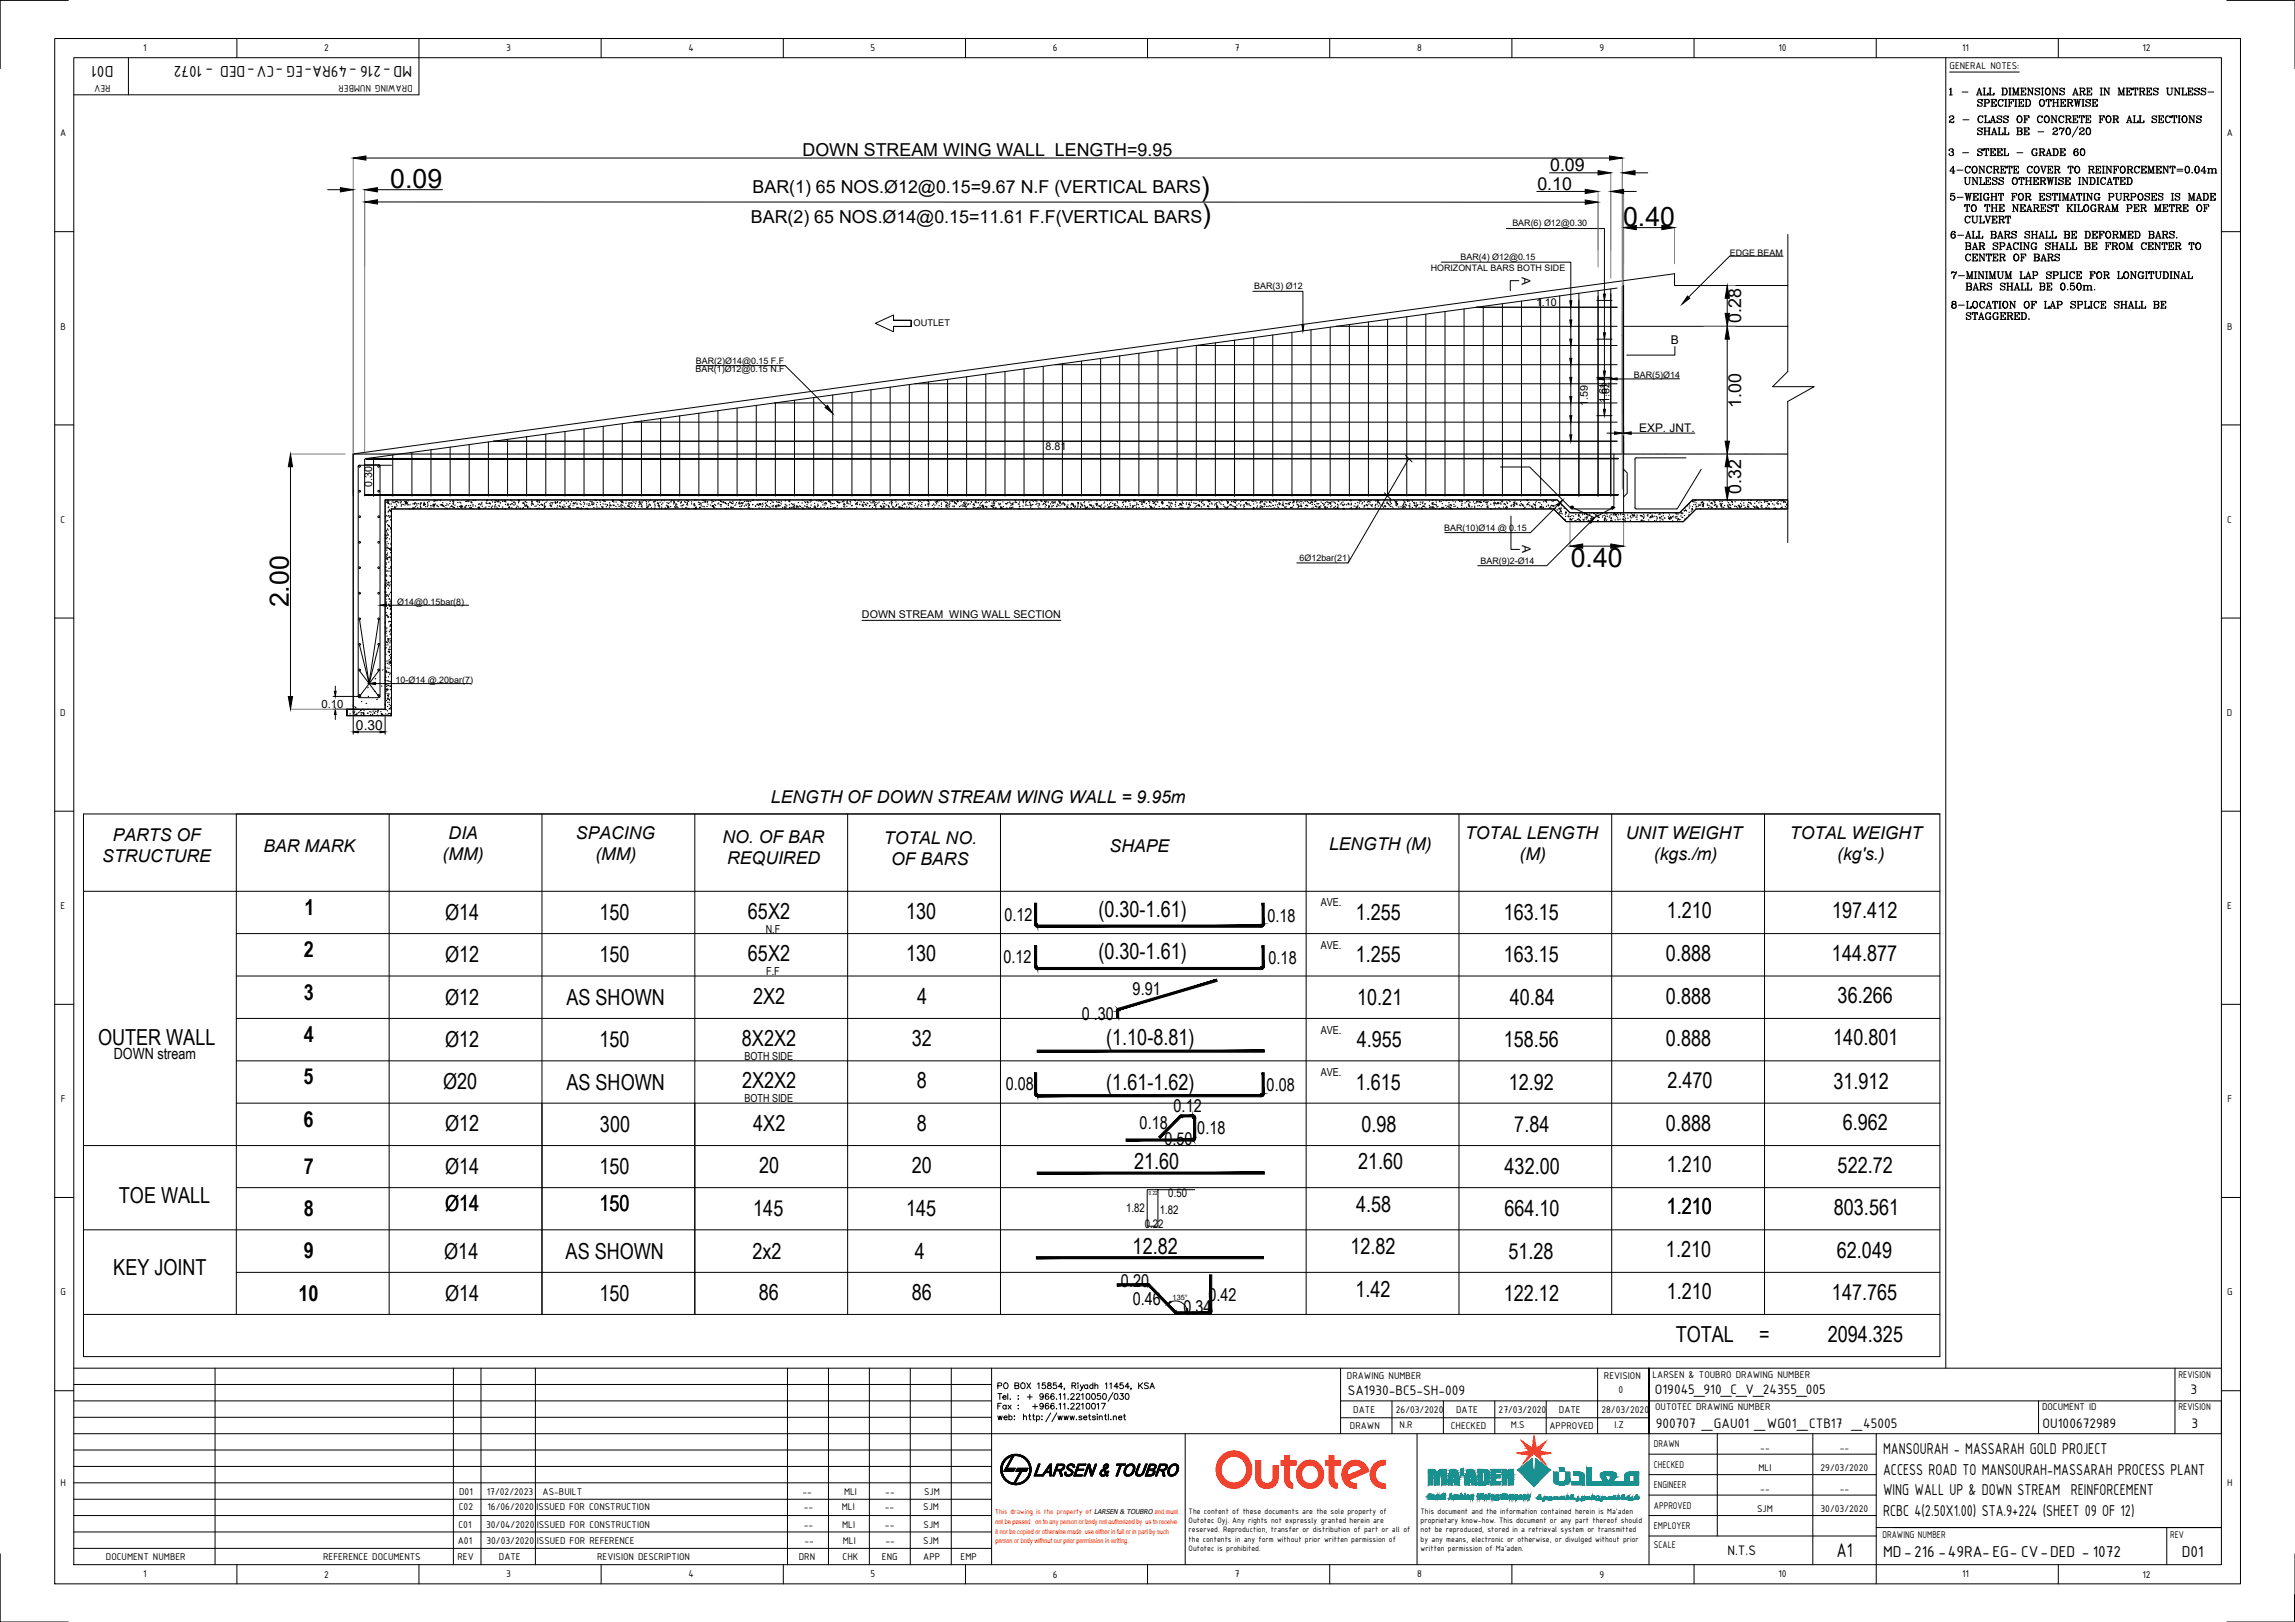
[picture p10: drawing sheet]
<svg xmlns="http://www.w3.org/2000/svg" width="841mm" height="594mm" viewBox="0 0 841 594" stroke-linecap="round" stroke-linejoin="round" font-family="sans-serif">
<defs><g id="words">
<g font-size="9.8">
<text x="143" y="68.9">0.09</text>
<text x="440.1" y="71.9">)</text>
<text x="440.6" y="81.6">)</text>
<text x="594.8" y="82.7">0.40</text>
<text x="575.6" y="207.5">0.40</text>
<text x="105.9" y="222.5" transform="rotate(-90 105.9 222.5)">2.00</text>
</g>
<g font-size="8.1">
<text x="111.6" y="335.1">1</text>
<text x="402.5" y="335.9">(0.30-1.61)</text>
<text x="163.1" y="336.9">Ø14</text>
<text x="219.7" y="337">150</text>
<text x="274.1" y="336.5">65X2</text>
<text x="332" y="336.5">130</text>
<text x="496.9" y="337">1.255</text>
<text x="551" y="337">163.15</text>
<text x="610.8" y="336.4">1.210</text>
<text x="671.4" y="336.4">197.412</text>
<text x="111.4" y="350.6">2</text>
<text x="163.1" y="352.5">Ø12</text>
<text x="219.7" y="352.5">150</text>
<text x="274.1" y="352">65X2</text>
<text x="332" y="352">130</text>
<text x="402.5" y="351.4">(0.30-1.61)</text>
<text x="496.9" y="352.5">1.255</text>
<text x="551" y="352.5">163.15</text>
<text x="610.5" y="352.1">0.888</text>
<text x="671.4" y="351.8">144.877</text>
<text x="111.3" y="366.1">3</text>
<text x="163.1" y="368">Ø12</text>
<text x="207.6" y="368.1">AS SHOWN</text>
<text x="276" y="367.6">2X2</text>
<text x="336.1" y="367.6">4</text>
<text x="497.4" y="368.1">10.21</text>
<text x="553.2" y="368.1">40.84</text>
<text x="610.5" y="367.6">0.888</text>
<text x="673.4" y="367.4">36.266</text>
<text x="35.9" y="382.8">OUTER WALL</text>
<text x="111.3" y="381.7">4</text>
<text x="163.1" y="383.5">Ø12</text>
<text x="219.7" y="383.6">150</text>
<text x="271.9" y="383.1">8X2X2</text>
<text x="334.1" y="383.1">32</text>
<text x="405.4" y="382.6">(1.10-8.81)</text>
<text x="497.2" y="383.6">4.955</text>
<text x="551" y="383.6">158.56</text>
<text x="610.5" y="383.1">0.888</text>
<text x="671.8" y="382.9">140.801</text>
<text x="111.2" y="397.2">5</text>
<text x="162.4" y="398.8">Ø20</text>
<text x="207.6" y="399.1">AS SHOWN</text>
<text x="271.9" y="398.7">2X2X2</text>
<text x="335.9" y="398.6">8</text>
<text x="405.4" y="399.1">(1.61-1.62)</text>
<text x="496.9" y="399.1">1.615</text>
<text x="552.9" y="399.1">12.92</text>
<text x="611.1" y="398.3">2.470</text>
<text x="671.9" y="399">31.912</text>
<text x="111.3" y="412.7">6</text>
<text x="675.3" y="413.9">6.962</text>
<text x="163.1" y="414.4">Ø12</text>
<text x="219.9" y="414.6">300</text>
<text x="276" y="414.2">4X2</text>
<text x="335.9" y="414.1">8</text>
<text x="498.9" y="414.6">0.98</text>
<text x="554.9" y="414.6">7.84</text>
<text x="610.5" y="414.2">0.888</text>
<text x="111.3" y="429.9">7</text>
<text x="163.1" y="430">Ø14</text>
<text x="219.7" y="430">150</text>
<text x="278.2" y="429.5">20</text>
<text x="334.2" y="429.5">20</text>
<text x="415.6" y="428.3">21.60</text>
<text x="497.7" y="428.3">21.60</text>
<text x="551.4" y="430">432.00</text>
<text x="610.8" y="429.4">1.210</text>
<text x="673.4" y="429.6">522.72</text>
<text x="43.6" y="440.6">TOE WALL</text>
<text x="163.1" y="443.4">Ø14</text>
<text x="219.7" y="443.5">150</text>
<text x="497" y="443.8">4.58</text>
<text x="111.3" y="445.3">8</text>
<text x="276" y="445.5">145</text>
<text x="332" y="445.5">145</text>
<text x="551.3" y="445.4">664.10</text>
<text x="610.8" y="444.7">1.210</text>
<text x="672" y="445">803.561</text>
<text x="111.4" y="460.9">9</text>
<text x="162.8" y="461">Ø14</text>
<text x="207.3" y="461">AS SHOWN</text>
<text x="275.8" y="461.1">2x2</text>
<text x="335.3" y="461.1">4</text>
<text x="415.1" y="459.3">12.82</text>
<text x="494.9" y="459.4">12.82</text>
<text x="552.8" y="461">51.28</text>
<text x="610.5" y="460.3">1.210</text>
<text x="673.1" y="460.6">62.049</text>
<text x="41.5" y="467">KEY JOINT</text>
<text x="109.4" y="476.4">10</text>
<text x="163.1" y="476.5">Ø14</text>
<text x="219.7" y="476.6">150</text>
<text x="278.1" y="476.1">86</text>
<text x="334.1" y="476.1">86</text>
<text x="496.7" y="474.9">1.42</text>
<text x="551.1" y="476.6">122.12</text>
<text x="610.8" y="475.9">1.210</text>
<text x="671.4" y="476.1">147.765</text>
<text x="614.1" y="491.5">TOTAL</text>
<text x="644.6" y="491.5">=</text>
<text x="669.8" y="491.5">2094.325</text>
</g>
<text font-size="7.8" x="673" y="570.3">A1</text>
<g font-size="6.5">
<text x="294.1" y="57.3">DOWN STREAM WING WALL LENGTH=9.95</text>
<text x="568.1" y="62.8">0.09</text>
<text x="275.8" y="70.7">BAR(1) 65 NOS.Ø12@0.15=9.67 N.F (VERTICAL BARS</text>
<text x="563.4" y="69.6">0.10</text>
<text x="275.2" y="81.6">BAR(2) 65 NOS.Ø14@0.15=11.61 F.F(VERTICAL BARS</text>
<text x="638.1" y="118.4" transform="rotate(-90 638.1 118.4)">0.28</text>
<text x="638.1" y="149.5" transform="rotate(-90 638.1 149.5)">1.00</text>
<text x="638.1" y="181" transform="rotate(-90 638.1 181)">0.32</text>
<text x="282.5" y="294">LENGTH OF DOWN STREAM WING WALL = 9.95m</text>
<text x="41.3" y="308">PARTS OF</text>
<text x="96.5" y="311.9">BAR MARK</text>
<text x="164.4" y="307.4">DIA</text>
<text x="211.1" y="307.4">SPACING</text>
<text x="264.8" y="308.7">NO. OF BAR</text>
<text x="323.9" y="309">TOTAL NO.</text>
<text x="406.6" y="311.9">SHAPE</text>
<text x="487" y="311.2">LENGTH (M)</text>
<text x="536.9" y="307.4">TOTAL LENGTH</text>
<text x="595.8" y="307.4">UNIT WEIGHT</text>
<text x="655.9" y="307.4">TOTAL WEIGHT</text>
<text x="37.5" y="315.8">STRUCTURE</text>
<text x="162.2" y="315.1">(MM)</text>
<text x="218.2" y="315.1">(MM)</text>
<text x="266.5" y="316.5">REQUIRED</text>
<text x="326.5" y="316.8">OF BARS</text>
<text x="556.9" y="315.1">(M)</text>
<text x="606.1" y="315.1">(kgs./m)</text>
<text x="673.3" y="315.1">(kg's.)</text>
<text x="368.1" y="337.3">0.12</text>
<text x="464.5" y="337.5">0.18</text>
<text x="367.7" y="352.8">0.12</text>
<text x="464.9" y="353.1">0.18</text>
<text x="415.1" y="364.5">9.91</text>
<text x="396.4" y="373.5">0 .30</text>
<text x="368.5" y="399.4">0.08</text>
<text x="464.2" y="399.6">0.08</text>
<text x="430.1" y="407.3">0.12</text>
<text x="417.6" y="413.4">0.18</text>
<text x="426.7" y="419.2">0.50</text>
<text x="438.8" y="415.2">0.18</text>
<text x="410.8" y="471.2">0.20</text>
<text x="415.1" y="477.9">0.46</text>
<text x="442.9" y="476.5">0.42</text>
<text x="433.6" y="481">0.34</text>
</g>
<g font-size="6.2">
<text x="41.6" y="24.1" transform="rotate(180 41.6 24.1)">D01</text>
<text x="151" y="24.1" transform="rotate(180 151 24.1)">MD-216 -49RA-EG -CV-DED - 1072</text>
<text x="690.1" y="532.6">MANSOURAH - MASSARAH GOLD PROJECT</text>
<text x="690.1" y="540.1">ACCESS ROAD TO MANSOURAH-MASSARAH PROCESS PLANT</text>
<text x="690.1" y="547.6">WING WALL UP &amp; DOWN STREAM REINFORCEMENT</text>
<text x="690.1" y="555.1">RCBC 4(2.50X1.00) STA.9+224 (SHEET 09 OF 12)</text>
<text x="690.1" y="570.1">MD-216 -49RA-EG- CV-DED - 1072</text>
<text x="799.5" y="570.1">D01</text>
</g>
<g font-size="5.7">
<text x="713.3" y="58.2">3 - STEEL - GRADE 60</text>
<text x="41.7" y="387.7">DOWN stream</text>
</g>
<g font-size="5.4">
<text x="493.9" y="511.1">SA1930-BC5-SH-009</text>
<text x="606.5" y="510.6">O19045_910_C_V_24355_005</text>
<text x="802.7" y="510.6">3</text>
<text x="606.8" y="523.1">900707 _GAU01 _WG01_CTB17 _45005</text>
<text x="748.5" y="523.1">OU100672989</text>
<text x="803" y="523.1">3</text>
<text x="633" y="569.7">N.T.S</text>
</g>
<text font-size="5.1" x="130.5" y="267.3">0.30</text>
<g font-size="4.4">
<text x="557.6" y="101.5" transform="rotate(90 557.6 101.5)">A</text>
<text x="612.3" y="125.9">B</text>
<text x="600.7" y="158.1">EXP. JNT.</text>
<text x="557.9" y="199.7" transform="rotate(90 557.9 199.7)">A</text>
</g>
<g font-size="4.3">
<text x="412.7" y="443.9">1.82</text>
<text x="428.1" y="438.2">0.50</text>
<text x="419.5" y="449.7">0.22</text>
<text x="425.1" y="444.5">1.82</text>
</g>
<text font-size="4.2" x="117.8" y="259.2">0.10</text>
<g font-size="4">
<text x="484" y="332">AVE.</text>
<text x="280.6" y="341.7">N.F</text>
<text x="484" y="347.5">AVE.</text>
<text x="280.8" y="357.2">F.F</text>
<text x="484" y="378.6">AVE.</text>
<text x="272.8" y="388.2">BOTH SIDE</text>
<text x="484" y="394.1">AVE.</text>
<text x="272.8" y="403.7">BOTH SIDE</text>
</g>
<g font-size="3.9">
<text x="52.5" y="18.8">1</text>
<text x="118.8" y="18.9">2</text>
<text x="185.5" y="18.7">3</text>
<text x="252.3" y="18.8">4</text>
<text x="319" y="18.7">5</text>
<text x="385.9" y="18.8">6</text>
<text x="452.6" y="18.8">7</text>
<text x="519.3" y="18.8">8</text>
<text x="586.1" y="18.7">9</text>
<text x="651.7" y="18.8">10</text>
<text x="719.1" y="18.8">11</text>
<text x="785.1" y="18.9">12</text>
<text x="714.4" y="25.4">GENERAL NOTES:</text>
<text x="40.5" y="31" transform="rotate(180 40.5 31)">REV</text>
<text x="151.2" y="31" transform="rotate(180 151.2 31)">DRAWING NUMBER</text>
<text x="22" y="50">A</text>
<text x="816" y="50">A</text>
<text x="562.9" y="112">1.10</text>
<text x="22.2" y="120.7">B</text>
<text x="816.2" y="120.7">B</text>
<text x="581.9" y="148.5" transform="rotate(-90 581.9 148.5)">1.59</text>
<text x="588.9" y="147.8" transform="rotate(-90 588.9 147.8)">1.61</text>
<text x="589.8" y="147.7" transform="rotate(-90 589.8 147.7)">1.62</text>
<text x="383.2" y="164.9">8.81</text>
<text x="136.4" y="178.4" transform="rotate(-90 136.4 178.4)">0.30</text>
<text x="22.2" y="191.4">C</text>
<text x="816.2" y="191.4">C</text>
<text x="315.9" y="226.4">DOWN STREAM WING WALL SECTION</text>
<text x="22.1" y="262.2">D</text>
<text x="816.1" y="262.2">D</text>
<text x="22.2" y="333">E</text>
<text x="816.2" y="333">E</text>
<text x="22.3" y="403.7">F</text>
<text x="816.3" y="403.7">F</text>
<text x="22.2" y="474.4">G</text>
<text x="816.2" y="474.4">G</text>
<text x="493.6" y="505.2">DRAWING NUMBER</text>
<text x="587.8" y="505.2">REVISION</text>
<text x="605.6" y="504.6">LARSEN &amp; TOUBRO DRAWING NUMBER</text>
<text x="798.3" y="504.6">REVISION</text>
<text x="593.1" y="510.1">0</text>
<text x="495.9" y="517.5">DATE</text>
<text x="511.5" y="517.5">26/03/2020</text>
<text x="533.6" y="517.5">DATE</text>
<text x="549.2" y="517.5">27/03/2020</text>
<text x="571.3" y="517.5">DATE</text>
<text x="586.9" y="517.5">28/03/2020</text>
<text x="606.5" y="516.6">OUTOTEC DRAWING NUMBER</text>
<text x="748.3" y="516.6">DOCUMENT ID</text>
<text x="798.3" y="516.6">REVISION</text>
<text x="494.7" y="523.3">DRAWN</text>
<text x="512.9" y="523">N.R</text>
<text x="531.7" y="523.3">CHECKED</text>
<text x="553.7" y="523">M.S</text>
<text x="567.8" y="523.3">APPROVED</text>
<text x="591.6" y="523">I.Z</text>
<text x="606.1" y="530.1">DRAWN</text>
<text x="645.1" y="531.3">--</text>
<text x="674.2" y="531.3">--</text>
<text x="606.1" y="537.6">CHECKED</text>
<text x="644.4" y="538.8">MLI</text>
<text x="667.2" y="538.8">29/03/2020</text>
<text x="22.2" y="544.2">H</text>
<text x="606.1" y="545.1">ENGINEER</text>
<text x="816.2" y="544.2">H</text>
<text x="168.3" y="547.5">D01</text>
<text x="178.4" y="547.5">17/02/2023</text>
<text x="198.8" y="547.5">AS-BUILT</text>
<text x="294" y="547.5">--</text>
<text x="309.3" y="547.5">MLI</text>
<text x="324.4" y="547.5">--</text>
<text x="338.7" y="547.5">SJM</text>
<text x="645.1" y="546.4">--</text>
<text x="674.2" y="546.4">--</text>
<text x="168.1" y="552.9">C02</text>
<text x="178.7" y="552.9">16/06/2020</text>
<text x="196.6" y="552.9">ISSUED FOR CONSTRUCTION</text>
<text x="294.5" y="552.9">--</text>
<text x="308.5" y="552.9">MLI</text>
<text x="324.3" y="552.9">--</text>
<text x="338.4" y="552.9">SJM</text>
<text x="606.1" y="552.6">APPROVED</text>
<text x="643.9" y="553.9">SJM</text>
<text x="667.2" y="553.9">30/03/2020</text>
<text x="168" y="559.6">C01</text>
<text x="178.1" y="559.6">30/04/2020</text>
<text x="196.7" y="559.6">ISSUED FOR CONSTRUCTION</text>
<text x="294.5" y="559.6">--</text>
<text x="308.6" y="559.6">MLI</text>
<text x="324.3" y="559.6">--</text>
<text x="338.4" y="559.6">SJM</text>
<text x="606.1" y="560.1">EMPLOYER</text>
<text x="689.8" y="563.2">DRAWING NUMBER</text>
<text x="795.3" y="563.2">REV</text>
<text x="167.8" y="565.6">A01</text>
<text x="178.3" y="565.6">30/03/2020</text>
<text x="196.8" y="565.6">ISSUED FOR REFERENCE</text>
<text x="294.8" y="565.6">--</text>
<text x="308.8" y="565.6">MLI</text>
<text x="324.5" y="565.6">--</text>
<text x="338.4" y="565.6">SJM</text>
<text x="606.1" y="567">SCALE</text>
<text x="38.8" y="571.3">DOCUMENT NUMBER</text>
<text x="118.4" y="571.3">REFERENCE DOCUMENTS</text>
<text x="167.7" y="571.3">REV</text>
<text x="182.8" y="571.3">DATE</text>
<text x="218.8" y="571.3">REVISION DESCRIPTION</text>
<text x="292.7" y="571.3">DRN</text>
<text x="308.8" y="571.3">CHK</text>
<text x="323.2" y="571.3">ENG</text>
<text x="338.4" y="571.3">APP</text>
<text x="352" y="571.3">EMP</text>
<text x="52.5" y="577.7">1</text>
<text x="118.8" y="577.8">2</text>
<text x="185.5" y="577.7">3</text>
<text x="252.3" y="577.7">4</text>
<text x="319" y="577.7">5</text>
<text x="385.9" y="577.8">6</text>
<text x="452.6" y="577.7">7</text>
<text x="519.3" y="577.7">8</text>
<text x="586.1" y="577.9">9</text>
<text x="651.7" y="577.7">10</text>
<text x="719.1" y="577.7">11</text>
<text x="785.1" y="577.8">12</text>
</g>
<text font-size="3.4" x="334.8" y="119.5">OUTLET</text>
<g font-size="3.3">
<text x="554.2" y="82.9">BAR(6) Ø12@0.30</text>
<text x="535.2" y="95.1">BAR(4) Ø12@0.15</text>
<text x="633.9" y="93.8">EDGE BEAM</text>
<text x="524.3" y="99.1">HORIZONTAL BARS BOTH SIDE</text>
<text x="459.6" y="105.7">BAR(3) Ø12</text>
<text x="254.9" y="136.3">BAR(1)Ø12@0.15 N.F</text>
<text x="255" y="133.2">BAR(2)Ø14@0.15 F.F</text>
<text x="598.8" y="138.4">BAR(5)Ø14</text>
<text x="529.3" y="194.4">BAR(10)Ø14 @ 0.15</text>
<text x="476.2" y="205.5">6Ø12bar(21)</text>
<text x="542.6" y="206.6">BAR(9)2-Ø14</text>
<text x="145.6" y="221.5">Ø14@0.15bar(8)</text>
<text x="145" y="250.1">10-Ø14 @.20bar(7)</text>
</g>
<g font-size="3.1">
<text x="435.6" y="554.6">The content of these documents are the sole property of</text>
<text x="435.6" y="557.9">Outotec Oyj. Any rights not expressly granted herein are</text>
<text x="520.6" y="554.6">This document and the information contained herein is Ma'aden</text>
<text x="520.6" y="557.9">proprietary know-how. This document or any part thereof should</text>
<text x="435.6" y="561.3">reserved. Reproduction, transfer or distribution of part or all of</text>
<text x="520.6" y="561.3">not be reproduced, stored in a retrieval system or transmitted</text>
<text x="435.6" y="564.6">the contents in any form without prior written permission of</text>
<text x="435.6" y="567.9">Outotec is prohibited.</text>
<text x="520.6" y="564.6">by any means, electronic or otherwise, or divulged without prior</text>
<text x="520.6" y="567.9">written permission of Ma'aden.</text>
</g>
<text font-size="2.8" fill="#f00" x="364.7" y="554.5">This drawing is the property of</text>
<text font-size="2.7" x="429.7" y="476.1">135°</text>
<text font-size="2.5" x="400.9" y="554.5">LARSEN &amp; TOUBRO and must</text>
<g font-size="2.5" fill="#f00">
<text x="364.8" y="558.1">not be passed on to any person or body not authorized by us to receive</text>
<text x="364.8" y="561.7">it nor be copied or otherwise made use either in full or in part by such</text>
<text x="364.8" y="565.3">person or body without our prior permission in writing.</text>
</g>
<text font-size="2" x="421" y="437.5">0.22</text>
</g></defs>
<!-- layer: WALL -->
<g fill="#000" stroke="#000" stroke-width=".37">
<path d="M576 185.5h.2zM576 186.1h.2zM122.5 253.2h.7l-.3 1.9zM122.9 259.8l.3 1.9h-.7zM129.4 268.1l1.9-.3v.6zM139.3 267.8l1.8 .3-1.8 .3zM428.8 476.6l.3 .5-1.4 .6zM434.7 479.4l.5-.1v1.6z"/>
<path d="M134.1 167.9h458.9zM134.1 168.1l458.9-.2z"/>
<path d="M133.6 181.2h459.4zM133.6 181.3l459.4-.1z"/>
<path d="M576 185.5h.2zM575.9 185.5h.3z"/>
<path d="M575.9 185.5h.4zM575.9 185.5h.4z"/>
<path d="M575.9 186.1h.3zM575.9 186.1h.3z"/>
<path d="M575.9 185.5l.4 .1zM575.8 185.6h.5z"/>
<path d="M575.9 186.1h.4zM575.9 186.1h.3z"/>
<path d="M575.8 185.6h.6zM575.8 185.6h.6z"/>
<path d="M575.8 186h.5zM575.8 186l.5 .1z"/>
<path d="M575.8 185.6l.6 .1zM575.8 185.6l.6 .1z"/>
<path d="M575.8 185.9h.6zM575.8 185.9l.5 .1z"/>
<path d="M575.8 185.7h.6zM575.8 185.7h.6z"/>
<path d="M575.8 185.7l.6 .1zM575.8 185.7l.6 .1z"/>
<path d="M575.8 185.8l.6 .1zM575.8 185.8l.6 .1z"/>
<path d="M575.8 185.9h.6zM575.8 185.9h.6z"/>
<path d="M575.8 185.9h.6zM575.8 185.9h.6z"/>
<path d="M590.9 185.6l.2 .1zM590.9 185.6l.2 .1z"/>
<path d="M590.8 185.7h.4zM590.8 185.7h.4z"/>
<path d="M590.8 186.3h.3zM590.8 186.3h.2z"/>
<path d="M590.8 185.7l.4 .1zM590.8 185.7l.4 .1z"/>
<path d="M590.8 186.2h.4zM590.8 186.2l.3 .1z"/>
<path d="M590.7 185.8h.6zM590.7 185.8h.6z"/>
<path d="M590.7 186.2h.5zM590.7 186.2h.5z"/>
<path d="M590.7 185.8l.6 .1zM590.7 185.8l.6 .1z"/>
<path d="M590.7 185.9h.6zM590.7 185.9h.6z"/>
<path d="M590.7 186.1l.6 .1zM590.7 186.1l.6 .1z"/>
<path d="M590.7 186.2h.6zM590.7 186.2h.5z"/>
<path d="M590.7 185.9l.6 .1zM590.7 185.9l.6 .1z"/>
<path d="M590.7 186h.6zM590.7 186h.6z"/>
<path d="M590.7 186h.6zM590.7 186l.6 .1z"/>
<circle cx="141.2" cy="187.5" r=".07"/>
<circle cx="141.6" cy="194.2" r=".07"/>
<circle cx="141.7" cy="190.8" r=".07"/>
<circle cx="141.8" cy="183.9" r=".07"/>
<circle cx="141.9" cy="196.9" r=".07"/>
<circle cx="142" cy="193.7" r=".07"/>
<circle cx="142" cy="192.2" r=".07"/>
<circle cx="142.1" cy="190.6" r=".07"/>
<circle cx="142.2" cy="189.1" r=".07"/>
<circle cx="142.2" cy="195.8" r=".07"/>
<circle cx="142.3" cy="184.4" r=".07"/>
<circle cx="142.7" cy="197.4" r=".07"/>
<circle cx="142.8" cy="184.6" r=".07"/>
<circle cx="143.4" cy="196.4" r=".07"/>
<circle cx="143.4" cy="186.4" r=".07"/>
<circle cx="143.4" cy="184.6" r=".07"/>
<circle cx="143.4" cy="190.5" r=".07"/>
<circle cx="143.4" cy="189.4" r=".07"/>
<circle cx="143.7" cy="185.5" r=".07"/>
<circle cx="143.7" cy="183.8" r=".07"/>
<circle cx="144.3" cy="184.1" r=".07"/>
<circle cx="144.7" cy="185.6" r=".07"/>
<circle cx="144.7" cy="184.1" r=".07"/>
<circle cx="145.3" cy="184.7" r=".07"/>
<circle cx="146.1" cy="184.1" r=".07"/>
<circle cx="147.1" cy="183.8" r=".07"/>
<circle cx="147.8" cy="184.8" r=".07"/>
<circle cx="149.3" cy="184.3" r=".07"/>
<circle cx="149.5" cy="185" r=".07"/>
<circle cx="149.5" cy="184.7" r=".07"/>
<circle cx="150.1" cy="186.4" r=".07"/>
<circle cx="150.3" cy="184.9" r=".07"/>
<circle cx="151.3" cy="184.5" r=".07"/>
<circle cx="151.4" cy="186" r=".07"/>
<circle cx="151.5" cy="183.2" r=".07"/>
<circle cx="153.1" cy="186" r=".07"/>
<circle cx="154.1" cy="185.5" r=".07"/>
<circle cx="154.2" cy="185.9" r=".07"/>
<circle cx="154.2" cy="185.8" r=".07"/>
<circle cx="155.3" cy="185.1" r=".07"/>
<circle cx="156" cy="185.6" r=".07"/>
<circle cx="156.8" cy="185" r=".07"/>
<circle cx="157.9" cy="186.1" r=".07"/>
<circle cx="159.5" cy="184.6" r=".07"/>
<circle cx="160.2" cy="183.3" r=".07"/>
<circle cx="160.2" cy="185.3" r=".07"/>
<circle cx="161.3" cy="184.9" r=".07"/>
<circle cx="161.4" cy="183.3" r=".07"/>
<circle cx="161.7" cy="184.8" r=".07"/>
<circle cx="161.9" cy="184.8" r=".07"/>
<circle cx="163.4" cy="185.1" r=".07"/>
<circle cx="163.6" cy="186.3" r=".07"/>
<circle cx="163.8" cy="184.6" r=".07"/>
<circle cx="164.8" cy="186.1" r=".07"/>
<circle cx="164.8" cy="184.4" r=".07"/>
<circle cx="165.2" cy="185.5" r=".07"/>
<circle cx="166" cy="184.3" r=".07"/>
<circle cx="166.1" cy="184.7" r=".07"/>
<circle cx="166.6" cy="185.9" r=".07"/>
<circle cx="167.7" cy="185.6" r=".07"/>
<circle cx="167.7" cy="183.1" r=".07"/>
<circle cx="167.8" cy="184" r=".07"/>
<circle cx="167.9" cy="186.3" r=".07"/>
<circle cx="168.5" cy="185.5" r=".07"/>
<circle cx="168.5" cy="183.9" r=".07"/>
<circle cx="170.2" cy="185.7" r=".07"/>
<circle cx="170.6" cy="185.8" r=".07"/>
<circle cx="170.7" cy="183.6" r=".07"/>
<circle cx="170.9" cy="185.1" r=".07"/>
<circle cx="171.6" cy="183.7" r=".07"/>
<circle cx="171.9" cy="183.5" r=".07"/>
<circle cx="172.4" cy="185.1" r=".07"/>
<circle cx="173.2" cy="186.4" r=".07"/>
<circle cx="173.3" cy="185.3" r=".07"/>
<circle cx="173.7" cy="183.3" r=".07"/>
<circle cx="174.2" cy="185.3" r=".07"/>
<circle cx="175.6" cy="186.1" r=".07"/>
<circle cx="175.7" cy="184.5" r=".07"/>
<circle cx="176.5" cy="184.6" r=".07"/>
<circle cx="177.1" cy="186.2" r=".07"/>
<circle cx="178" cy="185.7" r=".07"/>
<circle cx="179.2" cy="185.5" r=".07"/>
<circle cx="180.1" cy="183.1" r=".07"/>
<circle cx="180.2" cy="186.1" r=".07"/>
<circle cx="180.5" cy="183.9" r=".07"/>
<circle cx="181.2" cy="185.6" r=".07"/>
<circle cx="181.5" cy="183.9" r=".07"/>
<circle cx="182.7" cy="186.3" r=".07"/>
<circle cx="182.8" cy="185.1" r=".07"/>
<circle cx="182.9" cy="183.5" r=".07"/>
<circle cx="183" cy="185.4" r=".07"/>
<circle cx="184" cy="186.3" r=".07"/>
<circle cx="184.2" cy="183.6" r=".07"/>
<circle cx="184.2" cy="185.7" r=".07"/>
<circle cx="184.3" cy="183.5" r=".07"/>
<circle cx="185.1" cy="183.3" r=".07"/>
<circle cx="185.2" cy="186.3" r=".07"/>
<circle cx="185.2" cy="184.7" r=".07"/>
<circle cx="185.9" cy="185" r=".07"/>
<circle cx="187.1" cy="184.8" r=".07"/>
<circle cx="187.6" cy="183.5" r=".07"/>
<circle cx="189.5" cy="185.3" r=".07"/>
<circle cx="190.1" cy="183.6" r=".07"/>
<circle cx="191.8" cy="185.9" r=".07"/>
<circle cx="192.4" cy="185.3" r=".07"/>
<circle cx="194.2" cy="186.1" r=".07"/>
<circle cx="195" cy="184.4" r=".07"/>
<circle cx="196.1" cy="185.4" r=".07"/>
<circle cx="196.5" cy="185.3" r=".07"/>
<circle cx="197.1" cy="186.3" r=".07"/>
<circle cx="197.2" cy="183.1" r=".07"/>
<circle cx="198.9" cy="183.3" r=".07"/>
<circle cx="199.4" cy="184.9" r=".07"/>
<circle cx="199.5" cy="184.3" r=".07"/>
<circle cx="200.1" cy="184" r=".07"/>
<circle cx="200.4" cy="183.5" r=".07"/>
<circle cx="203.6" cy="184.4" r=".07"/>
<circle cx="204.3" cy="185.3" r=".07"/>
<circle cx="205.1" cy="184.2" r=".07"/>
<circle cx="206.1" cy="185.6" r=".07"/>
<circle cx="206.7" cy="183.3" r=".07"/>
<circle cx="207" cy="183.6" r=".07"/>
<circle cx="207" cy="185.6" r=".07"/>
<circle cx="207.6" cy="184.3" r=".07"/>
<circle cx="208.2" cy="185.4" r=".07"/>
<circle cx="208.8" cy="185.2" r=".07"/>
<circle cx="209.1" cy="184.6" r=".07"/>
<circle cx="211.2" cy="183.3" r=".07"/>
<circle cx="211.4" cy="185.8" r=".07"/>
<circle cx="211.4" cy="184.3" r=".07"/>
<circle cx="213" cy="184.8" r=".07"/>
<circle cx="213.8" cy="185.5" r=".07"/>
<circle cx="214.1" cy="184.7" r=".07"/>
<circle cx="215.1" cy="184.6" r=".07"/>
<circle cx="215.9" cy="184.4" r=".07"/>
<circle cx="216.2" cy="185.2" r=".07"/>
<circle cx="216.9" cy="183.8" r=".07"/>
<circle cx="217.6" cy="185.9" r=".07"/>
<circle cx="218.8" cy="184" r=".07"/>
<circle cx="219.7" cy="183.3" r=".07"/>
<circle cx="220" cy="184.8" r=".07"/>
<circle cx="220.5" cy="185.5" r=".07"/>
<circle cx="221" cy="186.1" r=".07"/>
<circle cx="221" cy="184.5" r=".07"/>
<circle cx="221.8" cy="183.6" r=".07"/>
<circle cx="222.2" cy="185.6" r=".07"/>
<circle cx="223.3" cy="185.8" r=".07"/>
<circle cx="223.4" cy="184.2" r=".07"/>
<circle cx="224.5" cy="183.2" r=".07"/>
<circle cx="224.9" cy="185.2" r=".07"/>
<circle cx="225" cy="185" r=".07"/>
<circle cx="225.7" cy="185.5" r=".07"/>
<circle cx="226" cy="186.2" r=".07"/>
<circle cx="227.5" cy="185.1" r=".07"/>
<circle cx="227.6" cy="184.7" r=".07"/>
<circle cx="228.2" cy="183.5" r=".07"/>
<circle cx="229.4" cy="184.3" r=".07"/>
<circle cx="229.4" cy="183.4" r=".07"/>
<circle cx="230" cy="185.3" r=".07"/>
<circle cx="230.4" cy="184.2" r=".07"/>
<circle cx="230.5" cy="184.7" r=".07"/>
<circle cx="231.5" cy="185.3" r=".07"/>
<circle cx="231.9" cy="183.5" r=".07"/>
<circle cx="232.3" cy="183.9" r=".07"/>
<circle cx="232.5" cy="185.3" r=".07"/>
<circle cx="232.9" cy="184.4" r=".07"/>
<circle cx="234" cy="185.4" r=".07"/>
<circle cx="234.2" cy="184.8" r=".07"/>
<circle cx="234.4" cy="183.6" r=".07"/>
<circle cx="235.2" cy="185.3" r=".07"/>
<circle cx="236.9" cy="183.7" r=".07"/>
<circle cx="237.5" cy="185.6" r=".07"/>
<circle cx="237.7" cy="185.3" r=".07"/>
<circle cx="239.9" cy="186.3" r=".07"/>
<circle cx="240" cy="185.7" r=".07"/>
<circle cx="240" cy="185" r=".07"/>
<circle cx="241.4" cy="185.5" r=".07"/>
<circle cx="241.9" cy="183.9" r=".07"/>
<circle cx="242.4" cy="183.4" r=".07"/>
<circle cx="242.4" cy="186.3" r=".07"/>
<circle cx="242.5" cy="184.7" r=".07"/>
<circle cx="242.5" cy="183.1" r=".07"/>
<circle cx="242.5" cy="185.8" r=".07"/>
<circle cx="244.2" cy="185" r=".07"/>
<circle cx="245" cy="185.9" r=".07"/>
<circle cx="247" cy="183.7" r=".07"/>
<circle cx="247.5" cy="185.3" r=".07"/>
<circle cx="248.4" cy="183.6" r=".07"/>
<circle cx="249.4" cy="184.2" r=".07"/>
<circle cx="249.6" cy="184.1" r=".07"/>
<circle cx="250.5" cy="184.9" r=".07"/>
<circle cx="250.9" cy="183.7" r=".07"/>
<circle cx="251.6" cy="184.7" r=".07"/>
<circle cx="252.2" cy="186.4" r=".07"/>
<circle cx="252.5" cy="186.2" r=".07"/>
<circle cx="253.4" cy="183.8" r=".07"/>
<circle cx="254.3" cy="186.2" r=".07"/>
<circle cx="254.5" cy="183.1" r=".07"/>
<circle cx="255" cy="186.3" r=".07"/>
<circle cx="255.1" cy="183.1" r=".07"/>
<circle cx="255.2" cy="186" r=".07"/>
<circle cx="255.9" cy="183.9" r=".07"/>
<circle cx="256.7" cy="185.8" r=".07"/>
<circle cx="256.8" cy="184.3" r=".07"/>
<circle cx="257.6" cy="184" r=".07"/>
<circle cx="258.4" cy="184" r=".07"/>
<circle cx="259.1" cy="185.5" r=".07"/>
<circle cx="259.2" cy="183.9" r=".07"/>
<circle cx="259.4" cy="184.7" r=".07"/>
<circle cx="260.3" cy="185" r=".07"/>
<circle cx="261" cy="185.2" r=".07"/>
<circle cx="261.5" cy="185.2" r=".07"/>
<circle cx="261.5" cy="186" r=".07"/>
<circle cx="261.6" cy="183.6" r=".07"/>
<circle cx="261.9" cy="184.7" r=".07"/>
<circle cx="262.2" cy="185" r=".07"/>
<circle cx="263.1" cy="184.5" r=".07"/>
<circle cx="263.4" cy="184.2" r=".07"/>
<circle cx="263.5" cy="183.2" r=".07"/>
<circle cx="264" cy="184.8" r=".07"/>
<circle cx="264.4" cy="184.9" r=".07"/>
<circle cx="265.7" cy="186.3" r=".07"/>
<circle cx="265.9" cy="184.4" r=".07"/>
<circle cx="266.3" cy="184.5" r=".07"/>
<circle cx="266.9" cy="186.1" r=".07"/>
<circle cx="266.9" cy="184.4" r=".07"/>
<circle cx="268.6" cy="185.8" r=".07"/>
<circle cx="269.6" cy="184.6" r=".07"/>
<circle cx="269.9" cy="184" r=".07"/>
<circle cx="270.9" cy="184.6" r=".07"/>
<circle cx="271.4" cy="186.3" r=".07"/>
<circle cx="271.6" cy="185.5" r=".07"/>
<circle cx="271.8" cy="185.2" r=".07"/>
<circle cx="272.8" cy="185.3" r=".07"/>
<circle cx="273.4" cy="184.7" r=".07"/>
<circle cx="273.5" cy="183.6" r=".07"/>
<circle cx="274" cy="183.5" r=".07"/>
<circle cx="274.5" cy="185.1" r=".07"/>
<circle cx="275.7" cy="186.4" r=".07"/>
<circle cx="275.8" cy="184.8" r=".07"/>
<circle cx="275.9" cy="183.3" r=".07"/>
<circle cx="275.9" cy="183.1" r=".07"/>
<circle cx="276.9" cy="185.3" r=".07"/>
<circle cx="277.5" cy="184.7" r=".07"/>
<circle cx="278.2" cy="184.4" r=".07"/>
<circle cx="278.7" cy="184.6" r=".07"/>
<circle cx="279.2" cy="186.2" r=".07"/>
<circle cx="279.6" cy="184.9" r=".07"/>
<circle cx="280.6" cy="184.2" r=".07"/>
<circle cx="283.3" cy="185.6" r=".07"/>
<circle cx="285" cy="183.9" r=".07"/>
<circle cx="285.1" cy="185.4" r=".07"/>
<circle cx="285.3" cy="185" r=".07"/>
<circle cx="285.4" cy="183.5" r=".07"/>
<circle cx="285.9" cy="185.2" r=".07"/>
<circle cx="286.8" cy="185.8" r=".07"/>
<circle cx="287.6" cy="186.2" r=".07"/>
<circle cx="287.7" cy="186.3" r=".07"/>
<circle cx="287.8" cy="184.7" r=".07"/>
<circle cx="288.1" cy="185" r=".07"/>
<circle cx="289.3" cy="183.2" r=".07"/>
<circle cx="290.3" cy="185.8" r=".07"/>
<circle cx="292.5" cy="185.6" r=".07"/>
<circle cx="293" cy="185.3" r=".07"/>
<circle cx="293.9" cy="184.2" r=".07"/>
<circle cx="294.1" cy="186.4" r=".07"/>
<circle cx="294.2" cy="183.1" r=".07"/>
<circle cx="294.9" cy="185.3" r=".07"/>
<circle cx="295" cy="183.7" r=".07"/>
<circle cx="297.3" cy="183.4" r=".07"/>
<circle cx="298.3" cy="185.7" r=".07"/>
<circle cx="298.6" cy="185.3" r=".07"/>
<circle cx="299.2" cy="183.3" r=".07"/>
<circle cx="299.6" cy="185.4" r=".07"/>
<circle cx="300.8" cy="185.8" r=".07"/>
<circle cx="301.6" cy="184.9" r=".07"/>
<circle cx="303.3" cy="185.9" r=".07"/>
<circle cx="303.9" cy="183.4" r=".07"/>
<circle cx="304.2" cy="183.6" r=".07"/>
<circle cx="304.4" cy="184" r=".07"/>
<circle cx="304.4" cy="186.2" r=".07"/>
<circle cx="306.8" cy="183.6" r=".07"/>
<circle cx="307.8" cy="184" r=".07"/>
<circle cx="309.2" cy="185.6" r=".07"/>
<circle cx="309.2" cy="184.9" r=".07"/>
<circle cx="309.2" cy="183.8" r=".07"/>
<circle cx="309.3" cy="183.3" r=".07"/>
<circle cx="309.6" cy="185.6" r=".07"/>
<circle cx="310.4" cy="183.8" r=".07"/>
<circle cx="310.5" cy="183.5" r=".07"/>
<circle cx="310.8" cy="186.2" r=".07"/>
<circle cx="311.5" cy="186.1" r=".07"/>
<circle cx="311.7" cy="183.9" r=".07"/>
<circle cx="312.3" cy="185.2" r=".07"/>
<circle cx="313.3" cy="186.4" r=".07"/>
<circle cx="313.3" cy="183.3" r=".07"/>
<circle cx="313.9" cy="185.8" r=".07"/>
<circle cx="315" cy="184.7" r=".07"/>
<circle cx="315.1" cy="184.8" r=".07"/>
<circle cx="316.3" cy="185.5" r=".07"/>
<circle cx="316.4" cy="183.9" r=".07"/>
<circle cx="316.7" cy="184.1" r=".07"/>
<circle cx="316.8" cy="186.3" r=".07"/>
<circle cx="318.7" cy="183.6" r=".07"/>
<circle cx="319.2" cy="184.2" r=".07"/>
<circle cx="319.7" cy="185.9" r=".07"/>
<circle cx="321.2" cy="183.3" r=".07"/>
<circle cx="321.7" cy="184.3" r=".07"/>
<circle cx="322.1" cy="183.9" r=".07"/>
<circle cx="323.5" cy="186.1" r=".07"/>
<circle cx="324.2" cy="184.4" r=".07"/>
<circle cx="325.8" cy="185.8" r=".07"/>
<circle cx="326.7" cy="184.5" r=".07"/>
<circle cx="326.8" cy="185" r=".07"/>
<circle cx="326.8" cy="183.3" r=".07"/>
<circle cx="328" cy="183.1" r=".07"/>
<circle cx="328.3" cy="185.4" r=".07"/>
<circle cx="328.5" cy="185.1" r=".07"/>
<circle cx="328.6" cy="184.7" r=".07"/>
<circle cx="329.2" cy="184.6" r=".07"/>
<circle cx="330.3" cy="186.2" r=".07"/>
<circle cx="330.7" cy="183.5" r=".07"/>
<circle cx="331.2" cy="184.7" r=".07"/>
<circle cx="331.4" cy="186" r=".07"/>
<circle cx="331.5" cy="184.3" r=".07"/>
<circle cx="332.3" cy="185.7" r=".07"/>
<circle cx="333" cy="186.3" r=".07"/>
<circle cx="333.9" cy="184.2" r=".07"/>
<circle cx="335" cy="185.3" r=".07"/>
<circle cx="336.1" cy="185.4" r=".07"/>
<circle cx="336.7" cy="183.7" r=".07"/>
<circle cx="337.3" cy="185.3" r=".07"/>
<circle cx="337.4" cy="183.6" r=".07"/>
<circle cx="337.8" cy="185.6" r=".07"/>
<circle cx="337.8" cy="184.1" r=".07"/>
<circle cx="338.6" cy="183.4" r=".07"/>
<circle cx="339.1" cy="185" r=".07"/>
<circle cx="339.4" cy="183.3" r=".07"/>
<circle cx="340.2" cy="185.3" r=".07"/>
<circle cx="340.2" cy="183.8" r=".07"/>
<circle cx="340.3" cy="183.2" r=".07"/>
<circle cx="340.5" cy="184.3" r=".07"/>
<circle cx="341.6" cy="185.1" r=".07"/>
<circle cx="342.6" cy="185" r=".07"/>
<circle cx="342.6" cy="183.4" r=".07"/>
<circle cx="343.2" cy="184.5" r=".07"/>
<circle cx="343.6" cy="183.4" r=".07"/>
<circle cx="343.8" cy="186.1" r=".07"/>
<circle cx="344.9" cy="186.2" r=".07"/>
<circle cx="345" cy="185.5" r=".07"/>
<circle cx="345" cy="183.1" r=".07"/>
<circle cx="345.9" cy="183.3" r=".07"/>
<circle cx="347.3" cy="185.9" r=".07"/>
<circle cx="347.3" cy="184.4" r=".07"/>
<circle cx="347.7" cy="185" r=".07"/>
<circle cx="349.1" cy="185.4" r=".07"/>
<circle cx="349.8" cy="184" r=".07"/>
<circle cx="350.5" cy="184.5" r=".07"/>
<circle cx="350.9" cy="183.5" r=".07"/>
<circle cx="351" cy="183.7" r=".07"/>
<circle cx="352.1" cy="185.3" r=".07"/>
<circle cx="352.2" cy="183.7" r=".07"/>
<circle cx="352.6" cy="183.2" r=".07"/>
<circle cx="352.6" cy="184.9" r=".07"/>
<circle cx="353.5" cy="183.8" r=".07"/>
<circle cx="353.8" cy="184.8" r=".07"/>
<circle cx="354.5" cy="185" r=".07"/>
<circle cx="354.5" cy="183.4" r=".07"/>
<circle cx="355.1" cy="183.3" r=".07"/>
<circle cx="355.5" cy="184.5" r=".07"/>
<circle cx="355.9" cy="183.6" r=".07"/>
<circle cx="356.8" cy="186.1" r=".07"/>
<circle cx="357.3" cy="186" r=".07"/>
<circle cx="358.5" cy="185.8" r=".07"/>
<circle cx="358.5" cy="184" r=".07"/>
<circle cx="359.7" cy="184" r=".07"/>
<circle cx="360" cy="183.5" r=".07"/>
<circle cx="361" cy="184.1" r=".07"/>
<circle cx="361.2" cy="185.5" r=".07"/>
<circle cx="361.6" cy="185.5" r=".07"/>
<circle cx="361.7" cy="184" r=".07"/>
<circle cx="362.5" cy="183.6" r=".07"/>
<circle cx="363.5" cy="184.2" r=".07"/>
<circle cx="364.1" cy="186.1" r=".07"/>
<circle cx="366.1" cy="184.8" r=".07"/>
<circle cx="366.5" cy="183.3" r=".07"/>
<circle cx="367.5" cy="183.8" r=".07"/>
<circle cx="367.7" cy="185.6" r=".07"/>
<circle cx="367.8" cy="186.3" r=".07"/>
<circle cx="368.5" cy="184.4" r=".07"/>
<circle cx="368.7" cy="186.1" r=".07"/>
<circle cx="369" cy="186.1" r=".07"/>
<circle cx="369.3" cy="184" r=".07"/>
<circle cx="370.2" cy="184.3" r=".07"/>
<circle cx="371" cy="184.5" r=".07"/>
<circle cx="371.2" cy="185.8" r=".07"/>
<circle cx="371.2" cy="184.2" r=".07"/>
<circle cx="372" cy="184.1" r=".07"/>
<circle cx="372" cy="183.6" r=".07"/>
<circle cx="372.5" cy="184" r=".07"/>
<circle cx="373.5" cy="184.6" r=".07"/>
<circle cx="373.6" cy="183.9" r=".07"/>
<circle cx="373.7" cy="185.5" r=".07"/>
<circle cx="374.8" cy="183.1" r=".07"/>
<circle cx="375" cy="183.6" r=".07"/>
<circle cx="375" cy="186.2" r=".07"/>
<circle cx="376" cy="183.6" r=".07"/>
<circle cx="376" cy="184.7" r=".07"/>
<circle cx="377.5" cy="184.2" r=".07"/>
<circle cx="377.9" cy="183.3" r=".07"/>
<circle cx="378.3" cy="186.3" r=".07"/>
<circle cx="378.4" cy="184.8" r=".07"/>
<circle cx="378.5" cy="184.8" r=".07"/>
<circle cx="380" cy="184.3" r=".07"/>
<circle cx="380.8" cy="184.6" r=".07"/>
<circle cx="383.1" cy="184.2" r=".07"/>
<circle cx="383.1" cy="184.8" r=".07"/>
<circle cx="383.5" cy="185" r=".07"/>
<circle cx="384.3" cy="185.8" r=".07"/>
<circle cx="385" cy="184.5" r=".07"/>
<circle cx="385.5" cy="185.6" r=".07"/>
<circle cx="386.7" cy="183.8" r=".07"/>
<circle cx="387.9" cy="183.5" r=".07"/>
<circle cx="388.4" cy="183.6" r=".07"/>
<circle cx="388.5" cy="185.3" r=".07"/>
<circle cx="390" cy="184.7" r=".07"/>
<circle cx="390.2" cy="185" r=".07"/>
<circle cx="390.2" cy="186.3" r=".07"/>
<circle cx="391.3" cy="183.4" r=".07"/>
<circle cx="391.3" cy="184.9" r=".07"/>
<circle cx="391.4" cy="183.2" r=".07"/>
<circle cx="392.6" cy="185.9" r=".07"/>
<circle cx="393.1" cy="184.6" r=".07"/>
<circle cx="393.8" cy="185.8" r=".07"/>
<circle cx="395" cy="185" r=".07"/>
<circle cx="395.1" cy="184" r=".07"/>
<circle cx="396" cy="184.2" r=".07"/>
<circle cx="396.6" cy="185.3" r=".07"/>
<circle cx="397.4" cy="185.3" r=".07"/>
<circle cx="397.8" cy="185.7" r=".07"/>
<circle cx="399" cy="183.9" r=".07"/>
<circle cx="399.3" cy="184.8" r=".07"/>
<circle cx="400.7" cy="185.3" r=".07"/>
<circle cx="401.9" cy="185.2" r=".07"/>
<circle cx="402" cy="184.4" r=".07"/>
<circle cx="403.1" cy="183.3" r=".07"/>
<circle cx="403.2" cy="185.4" r=".07"/>
<circle cx="403.5" cy="185.9" r=".07"/>
<circle cx="403.7" cy="184.9" r=".07"/>
<circle cx="406" cy="186" r=".07"/>
<circle cx="406.5" cy="186.2" r=".07"/>
<circle cx="407.5" cy="183.4" r=".07"/>
<circle cx="407.8" cy="184.4" r=".07"/>
<circle cx="408.3" cy="186" r=".07"/>
<circle cx="410.4" cy="186.1" r=".07"/>
<circle cx="412.5" cy="183.8" r=".07"/>
<circle cx="413.4" cy="186.3" r=".07"/>
<circle cx="414.9" cy="185.8" r=".07"/>
<circle cx="415.9" cy="183.4" r=".07"/>
<circle cx="416.5" cy="184.2" r=".07"/>
<circle cx="417.2" cy="184.8" r=".07"/>
<circle cx="418.4" cy="184.7" r=".07"/>
<circle cx="418.4" cy="183.5" r=".07"/>
<circle cx="418.9" cy="186.3" r=".07"/>
<circle cx="418.9" cy="183.9" r=".07"/>
<circle cx="419.9" cy="186" r=".07"/>
<circle cx="420.9" cy="183.6" r=".07"/>
<circle cx="421.2" cy="185.1" r=".07"/>
<circle cx="421.3" cy="184.2" r=".07"/>
<circle cx="423" cy="185.8" r=".07"/>
<circle cx="423.3" cy="183.7" r=".07"/>
<circle cx="423.6" cy="184.8" r=".07"/>
<circle cx="424" cy="183.7" r=".07"/>
<circle cx="426" cy="183.7" r=".07"/>
<circle cx="426.7" cy="183.3" r=".07"/>
<circle cx="427.4" cy="186.3" r=".07"/>
<circle cx="428.3" cy="183.9" r=".07"/>
<circle cx="428.4" cy="185.7" r=".07"/>
<circle cx="430.7" cy="184.7" r=".07"/>
<circle cx="432" cy="185.1" r=".07"/>
<circle cx="432.4" cy="186.2" r=".07"/>
<circle cx="433.1" cy="185.1" r=".07"/>
<circle cx="433.2" cy="183.5" r=".07"/>
<circle cx="433.6" cy="186" r=".07"/>
<circle cx="434.7" cy="184.7" r=".07"/>
<circle cx="434.8" cy="184.2" r=".07"/>
<circle cx="435.5" cy="186.3" r=".07"/>
<circle cx="435.8" cy="184.2" r=".07"/>
<circle cx="436.6" cy="183.9" r=".07"/>
<circle cx="437.4" cy="184.2" r=".07"/>
<circle cx="437.9" cy="185.9" r=".07"/>
<circle cx="440.3" cy="185.6" r=".07"/>
<circle cx="440.7" cy="183.4" r=".07"/>
<circle cx="440.8" cy="184.4" r=".07"/>
<circle cx="441.3" cy="184.7" r=".07"/>
<circle cx="442.4" cy="183.2" r=".07"/>
<circle cx="442.7" cy="185.3" r=".07"/>
<circle cx="442.9" cy="183.3" r=".07"/>
<circle cx="444" cy="184.3" r=".07"/>
<circle cx="444.1" cy="186.3" r=".07"/>
<circle cx="445.3" cy="184.5" r=".07"/>
<circle cx="445.8" cy="184.7" r=".07"/>
<circle cx="447.4" cy="186.2" r=".07"/>
<circle cx="447.5" cy="183.1" r=".07"/>
<circle cx="448.3" cy="184.8" r=".07"/>
<circle cx="448.8" cy="185.7" r=".07"/>
<circle cx="449.5" cy="183.3" r=".07"/>
<circle cx="449.9" cy="184.3" r=".07"/>
<circle cx="450.8" cy="184.9" r=".07"/>
<circle cx="451.2" cy="183.7" r=".07"/>
<circle cx="451.2" cy="185" r=".07"/>
<circle cx="452.2" cy="185.6" r=".07"/>
<circle cx="452.3" cy="184" r=".07"/>
<circle cx="453" cy="183.5" r=".07"/>
<circle cx="453.3" cy="185" r=".07"/>
<circle cx="454.6" cy="185.3" r=".07"/>
<circle cx="454.6" cy="183.7" r=".07"/>
<circle cx="455.2" cy="183.1" r=".07"/>
<circle cx="455.2" cy="183.3" r=".07"/>
<circle cx="457.1" cy="183.3" r=".07"/>
<circle cx="459.4" cy="186.1" r=".07"/>
<circle cx="459.4" cy="186" r=".07"/>
<circle cx="459.5" cy="183.6" r=".07"/>
<circle cx="460.6" cy="185.8" r=".07"/>
<circle cx="460.6" cy="184.2" r=".07"/>
<circle cx="460.8" cy="185.3" r=".07"/>
<circle cx="461.7" cy="185.8" r=".07"/>
<circle cx="461.8" cy="184.3" r=".07"/>
<circle cx="462.3" cy="185.6" r=".07"/>
<circle cx="463.6" cy="183.8" r=".07"/>
<circle cx="464.2" cy="185.5" r=".07"/>
<circle cx="464.7" cy="185.4" r=".07"/>
<circle cx="465.3" cy="185.2" r=".07"/>
<circle cx="466.7" cy="183.1" r=".07"/>
<circle cx="469" cy="183.3" r=".07"/>
<circle cx="469.2" cy="183.3" r=".07"/>
<circle cx="470" cy="186.3" r=".07"/>
<circle cx="470.2" cy="184.5" r=".07"/>
<circle cx="470.2" cy="183.9" r=".07"/>
<circle cx="471.2" cy="184.4" r=".07"/>
<circle cx="471.3" cy="186.1" r=".07"/>
<circle cx="471.4" cy="184.5" r=".07"/>
<circle cx="472.3" cy="184.3" r=".07"/>
<circle cx="472.7" cy="184" r=".07"/>
<circle cx="472.9" cy="185.9" r=".07"/>
<circle cx="472.9" cy="184" r=".07"/>
<circle cx="473.2" cy="185.8" r=".07"/>
<circle cx="473.7" cy="185.7" r=".07"/>
<circle cx="473.7" cy="184.2" r=".07"/>
<circle cx="474.2" cy="183.5" r=".07"/>
<circle cx="476.1" cy="185.4" r=".07"/>
<circle cx="476.1" cy="183.9" r=".07"/>
<circle cx="476.6" cy="183.6" r=".07"/>
<circle cx="476.7" cy="184.6" r=".07"/>
<circle cx="477.1" cy="183.7" r=".07"/>
<circle cx="478.5" cy="185.1" r=".07"/>
<circle cx="478.6" cy="183.5" r=".07"/>
<circle cx="479.1" cy="183.7" r=".07"/>
<circle cx="479.4" cy="184.1" r=".07"/>
<circle cx="480" cy="183.3" r=".07"/>
<circle cx="480.7" cy="186.1" r=".07"/>
<circle cx="480.8" cy="186.3" r=".07"/>
<circle cx="480.9" cy="183.2" r=".07"/>
<circle cx="481.2" cy="185.8" r=".07"/>
<circle cx="481.6" cy="183.8" r=".07"/>
<circle cx="481.7" cy="184.7" r=".07"/>
<circle cx="482.9" cy="184.6" r=".07"/>
<circle cx="483.2" cy="186" r=".07"/>
<circle cx="483.2" cy="186.3" r=".07"/>
<circle cx="484.1" cy="183.9" r=".07"/>
<circle cx="485.6" cy="185.6" r=".07"/>
<circle cx="485.7" cy="184.1" r=".07"/>
<circle cx="485.7" cy="186.4" r=".07"/>
<circle cx="486.4" cy="185.8" r=".07"/>
<circle cx="486.6" cy="184" r=".07"/>
<circle cx="487.6" cy="184" r=".07"/>
<circle cx="488" cy="185.3" r=".07"/>
<circle cx="489.1" cy="184.1" r=".07"/>
<circle cx="489.3" cy="185.4" r=".07"/>
<circle cx="489.4" cy="184.3" r=".07"/>
<circle cx="490.4" cy="183.5" r=".07"/>
<circle cx="491.6" cy="184.2" r=".07"/>
<circle cx="492.1" cy="183.9" r=".07"/>
<circle cx="492.6" cy="184.8" r=".07"/>
<circle cx="494.1" cy="184.3" r=".07"/>
<circle cx="494.7" cy="186.2" r=".07"/>
<circle cx="494.9" cy="183.4" r=".07"/>
<circle cx="495.1" cy="184.9" r=".07"/>
<circle cx="495.2" cy="184.3" r=".07"/>
<circle cx="496.6" cy="184.4" r=".07"/>
<circle cx="496.9" cy="186.1" r=".07"/>
<circle cx="497.4" cy="185.7" r=".07"/>
<circle cx="500" cy="183.7" r=".07"/>
<circle cx="500.1" cy="185.3" r=".07"/>
<circle cx="502.3" cy="184.9" r=".07"/>
<circle cx="502.6" cy="185.3" r=".07"/>
<circle cx="502.9" cy="184.8" r=".07"/>
<circle cx="502.9" cy="185.3" r=".07"/>
<circle cx="504" cy="185.8" r=".07"/>
<circle cx="504.1" cy="183.5" r=".07"/>
<circle cx="504.1" cy="184.7" r=".07"/>
<circle cx="504.6" cy="186.2" r=".07"/>
<circle cx="505.6" cy="184.3" r=".07"/>
<circle cx="505.8" cy="184.9" r=".07"/>
<circle cx="507" cy="185.8" r=".07"/>
<circle cx="507.1" cy="184.3" r=".07"/>
<circle cx="508.3" cy="183.9" r=".07"/>
<circle cx="508.7" cy="186.2" r=".07"/>
<circle cx="509.4" cy="184.9" r=".07"/>
<circle cx="509.5" cy="183.9" r=".07"/>
<circle cx="510.1" cy="185.6" r=".07"/>
<circle cx="511.7" cy="184.2" r=".07"/>
<circle cx="512.6" cy="185.7" r=".07"/>
<circle cx="513.9" cy="186.1" r=".07"/>
<circle cx="514.2" cy="184.8" r=".07"/>
<circle cx="514.3" cy="183.3" r=".07"/>
<circle cx="514.6" cy="185.5" r=".07"/>
<circle cx="514.6" cy="183.8" r=".07"/>
<circle cx="514.9" cy="183.9" r=".07"/>
<circle cx="515.8" cy="183.6" r=".07"/>
<circle cx="516.6" cy="186.1" r=".07"/>
<circle cx="516.6" cy="185.3" r=".07"/>
<circle cx="517.5" cy="185.9" r=".07"/>
<circle cx="519.1" cy="185.4" r=".07"/>
<circle cx="520.5" cy="184.7" r=".07"/>
<circle cx="521.4" cy="183.9" r=".07"/>
<circle cx="522.1" cy="184.7" r=".07"/>
<circle cx="522.2" cy="184.4" r=".07"/>
<circle cx="523.8" cy="185.1" r=".07"/>
<circle cx="523.9" cy="183.5" r=".07"/>
<circle cx="524.1" cy="185.6" r=".07"/>
<circle cx="524.8" cy="184.2" r=".07"/>
<circle cx="525" cy="183.2" r=".07"/>
<circle cx="526.6" cy="185.7" r=".07"/>
<circle cx="526.9" cy="185.5" r=".07"/>
<circle cx="527.4" cy="183.3" r=".07"/>
<circle cx="527.5" cy="186.3" r=".07"/>
<circle cx="527.6" cy="183.7" r=".07"/>
<circle cx="528.5" cy="184.4" r=".07"/>
<circle cx="529.1" cy="185.8" r=".07"/>
<circle cx="530.9" cy="185.7" r=".07"/>
<circle cx="531" cy="183.3" r=".07"/>
<circle cx="531.6" cy="185.9" r=".07"/>
<circle cx="532.8" cy="184.7" r=".07"/>
<circle cx="532.8" cy="185.6" r=".07"/>
<circle cx="534.9" cy="183.6" r=".07"/>
<circle cx="535.5" cy="185.1" r=".07"/>
<circle cx="535.7" cy="186.1" r=".07"/>
<circle cx="537.4" cy="185.8" r=".07"/>
<circle cx="537.4" cy="183.7" r=".07"/>
<circle cx="538.1" cy="184.7" r=".07"/>
<circle cx="538.7" cy="184" r=".07"/>
<circle cx="539" cy="186.2" r=".07"/>
<circle cx="539.4" cy="185.6" r=".07"/>
<circle cx="540.4" cy="185.9" r=".07"/>
<circle cx="542.8" cy="185.6" r=".07"/>
<circle cx="543.3" cy="185" r=".07"/>
<circle cx="544.9" cy="184" r=".07"/>
<circle cx="546.3" cy="184.7" r=".07"/>
<circle cx="547.5" cy="184.5" r=".07"/>
<circle cx="549.3" cy="185.9" r=".07"/>
<circle cx="549.9" cy="184.2" r=".07"/>
<circle cx="550" cy="186.2" r=".07"/>
<circle cx="550.3" cy="183.8" r=".07"/>
<circle cx="552.3" cy="185.8" r=".07"/>
<circle cx="552.4" cy="184.3" r=".07"/>
<circle cx="553" cy="183.3" r=".07"/>
<circle cx="553.9" cy="185.3" r=".07"/>
<circle cx="554.9" cy="184.4" r=".07"/>
<circle cx="557.2" cy="183.6" r=".07"/>
<circle cx="557.4" cy="184.5" r=".07"/>
<circle cx="557.5" cy="184.5" r=".07"/>
<circle cx="558" cy="184.8" r=".07"/>
<circle cx="559.6" cy="183.3" r=".07"/>
<circle cx="559.8" cy="184.5" r=".07"/>
<circle cx="561.5" cy="186" r=".07"/>
<circle cx="561.9" cy="186.1" r=".07"/>
<circle cx="562.7" cy="185.8" r=".07"/>
<circle cx="563" cy="183.6" r=".07"/>
<circle cx="563.9" cy="184" r=".07"/>
<circle cx="565.5" cy="185.9" r=".07"/>
<circle cx="565.7" cy="183.8" r=".07"/>
<circle cx="566.7" cy="183.9" r=".07"/>
<circle cx="566.8" cy="183.1" r=".07"/>
<circle cx="567.4" cy="185" r=".07"/>
<circle cx="568.3" cy="185.4" r=".07"/>
<circle cx="568.6" cy="185.1" r=".07"/>
<circle cx="568.6" cy="183.4" r=".07"/>
<circle cx="569.1" cy="185.1" r=".07"/>
<circle cx="569.9" cy="185.1" r=".07"/>
<circle cx="571" cy="184.9" r=".07"/>
<circle cx="572" cy="188" r=".07"/>
<circle cx="572.1" cy="186" r=".07"/>
<circle cx="572.1" cy="186.3" r=".07"/>
<circle cx="572.4" cy="185.2" r=".07"/>
<circle cx="572.4" cy="188.2" r=".07"/>
<circle cx="572.5" cy="189.6" r=".07"/>
<circle cx="573.2" cy="186.1" r=".07"/>
<circle cx="573.7" cy="190.4" r=".07"/>
<circle cx="573.8" cy="187.6" r=".07"/>
<circle cx="574" cy="187.7" r=".07"/>
<circle cx="575.4" cy="190.9" r=".07"/>
<circle cx="575.5" cy="189.2" r=".07"/>
<circle cx="576.6" cy="189.1" r=".07"/>
<circle cx="577.4" cy="188.4" r=".07"/>
<circle cx="577.5" cy="190.9" r=".07"/>
<circle cx="578" cy="190.2" r=".07"/>
<circle cx="578.4" cy="188.8" r=".07"/>
<circle cx="579.9" cy="188.5" r=".07"/>
<circle cx="580.2" cy="190.3" r=".07"/>
<circle cx="580.2" cy="190.5" r=".07"/>
<circle cx="580.5" cy="190.4" r=".07"/>
<circle cx="581.3" cy="190.1" r=".07"/>
<circle cx="581.8" cy="189" r=".07"/>
<circle cx="582.6" cy="188.3" r=".07"/>
<circle cx="583" cy="190.5" r=".07"/>
<circle cx="583.2" cy="187.8" r=".07"/>
<circle cx="584.3" cy="188" r=".07"/>
<circle cx="584.6" cy="188.5" r=".07"/>
<circle cx="585.5" cy="190.6" r=".07"/>
<circle cx="585.6" cy="190.6" r=".07"/>
<circle cx="587.2" cy="189.4" r=".07"/>
<circle cx="587.8" cy="191" r=".07"/>
<circle cx="588.9" cy="188.3" r=".07"/>
<circle cx="589.9" cy="188.9" r=".07"/>
<circle cx="590.3" cy="190" r=".07"/>
<circle cx="590.5" cy="190.8" r=".07"/>
<circle cx="591.4" cy="188.4" r=".07"/>
<circle cx="591.9" cy="190.4" r=".07"/>
<circle cx="592.8" cy="189.7" r=".07"/>
<circle cx="592.8" cy="188.1" r=".07"/>
<circle cx="592.9" cy="190.2" r=".07"/>
<circle cx="593.1" cy="188.6" r=".07"/>
<circle cx="593.7" cy="190.2" r=".07"/>
<circle cx="593.9" cy="188.1" r=".07"/>
<circle cx="593.9" cy="188.5" r=".07"/>
<circle cx="594.9" cy="188.3" r=".07"/>
<circle cx="595.1" cy="190.9" r=".07"/>
<circle cx="595.1" cy="189.3" r=".07"/>
<circle cx="595.5" cy="191" r=".07"/>
<circle cx="596.6" cy="189.8" r=".07"/>
<circle cx="597.4" cy="189.3" r=".07"/>
<circle cx="597.5" cy="189" r=".07"/>
<circle cx="598.4" cy="189.3" r=".07"/>
<circle cx="599" cy="187.8" r=".07"/>
<circle cx="599.5" cy="189.4" r=".07"/>
<circle cx="599.9" cy="189.4" r=".07"/>
<circle cx="602.3" cy="189.9" r=".07"/>
<circle cx="602.5" cy="189" r=".07"/>
<circle cx="603.6" cy="188.9" r=".07"/>
<circle cx="603.9" cy="188.4" r=".07"/>
<circle cx="603.9" cy="188.9" r=".07"/>
<circle cx="604.2" cy="190.5" r=".07"/>
<circle cx="604.6" cy="189.6" r=".07"/>
<circle cx="605.4" cy="188.6" r=".07"/>
<circle cx="607" cy="190.8" r=".07"/>
<circle cx="607.1" cy="189.2" r=".07"/>
<circle cx="607.4" cy="189.7" r=".07"/>
<circle cx="608.3" cy="190" r=".07"/>
<circle cx="608.4" cy="188.3" r=".07"/>
<circle cx="608.9" cy="189.1" r=".07"/>
<circle cx="609.1" cy="190.2" r=".07"/>
<circle cx="609.5" cy="188.9" r=".07"/>
<circle cx="609.5" cy="188.1" r=".07"/>
<circle cx="609.9" cy="189.8" r=".07"/>
<circle cx="611.3" cy="187.8" r=".07"/>
<circle cx="611.8" cy="188.6" r=".07"/>
<circle cx="611.8" cy="189.7" r=".07"/>
<circle cx="612.4" cy="189.9" r=".07"/>
<circle cx="613" cy="191" r=".07"/>
<circle cx="613" cy="189.3" r=".07"/>
<circle cx="614.6" cy="189.3" r=".07"/>
<circle cx="614.7" cy="190.8" r=".07"/>
<circle cx="616" cy="188.9" r=".07"/>
<circle cx="616.4" cy="189.5" r=".07"/>
<circle cx="616.6" cy="187.9" r=".07"/>
<circle cx="617.3" cy="188.8" r=".07"/>
<circle cx="617.3" cy="187.1" r=".07"/>
<circle cx="617.4" cy="190.1" r=".07"/>
<circle cx="618.5" cy="185.3" r=".07"/>
<circle cx="619" cy="187.6" r=".07"/>
<circle cx="619.1" cy="186.1" r=".07"/>
<circle cx="619.2" cy="185.3" r=".07"/>
<circle cx="620.2" cy="185.6" r=".07"/>
<circle cx="620.7" cy="184.8" r=".07"/>
<circle cx="621.4" cy="184.8" r=".07"/>
<circle cx="621.5" cy="185.7" r=".07"/>
<circle cx="621.7" cy="185.4" r=".07"/>
<circle cx="622.6" cy="184.7" r=".07"/>
<circle cx="623.1" cy="186.3" r=".07"/>
<circle cx="624" cy="183.9" r=".07"/>
<circle cx="624.2" cy="185.6" r=".07"/>
<circle cx="624.3" cy="184.4" r=".07"/>
<circle cx="626.3" cy="185.1" r=".07"/>
<circle cx="626.3" cy="183.5" r=".07"/>
<circle cx="626.7" cy="185.6" r=".07"/>
<circle cx="627.2" cy="185.8" r=".07"/>
<circle cx="627.3" cy="184.1" r=".07"/>
<circle cx="628.2" cy="185.1" r=".07"/>
<circle cx="628.4" cy="184.2" r=".07"/>
<circle cx="628.6" cy="186.3" r=".07"/>
<circle cx="628.7" cy="184.7" r=".07"/>
<circle cx="629.2" cy="185.8" r=".07"/>
<circle cx="631" cy="186" r=".07"/>
<circle cx="631.1" cy="184.4" r=".07"/>
<circle cx="631.7" cy="185.8" r=".07"/>
<circle cx="632" cy="185.1" r=".07"/>
<circle cx="633.2" cy="183.3" r=".07"/>
<circle cx="633.2" cy="185.3" r=".07"/>
<circle cx="634.3" cy="183.1" r=".07"/>
<circle cx="634.9" cy="184.7" r=".07"/>
<circle cx="635.7" cy="185.5" r=".07"/>
<circle cx="635.8" cy="185.3" r=".07"/>
<circle cx="635.9" cy="183.8" r=".07"/>
<circle cx="636.4" cy="185.6" r=".07"/>
<circle cx="636.6" cy="186.2" r=".07"/>
<circle cx="636.7" cy="186.1" r=".07"/>
<circle cx="637.8" cy="186.1" r=".07"/>
<circle cx="638.3" cy="183.4" r=".07"/>
<circle cx="639" cy="184.2" r=".07"/>
<circle cx="639.1" cy="183.2" r=".07"/>
<circle cx="639.2" cy="186.2" r=".07"/>
<circle cx="640.2" cy="186.1" r=".07"/>
<circle cx="640.6" cy="183.1" r=".07"/>
<circle cx="640.7" cy="185.7" r=".07"/>
<circle cx="640.8" cy="184" r=".07"/>
<circle cx="641.6" cy="183.3" r=".07"/>
<circle cx="643.7" cy="185.3" r=".07"/>
<circle cx="644.1" cy="183.4" r=".07"/>
<circle cx="644.9" cy="183.4" r=".07"/>
<circle cx="645.3" cy="185.6" r=".07"/>
<circle cx="645.4" cy="185" r=".07"/>
<circle cx="645.6" cy="185.2" r=".07"/>
<circle cx="645.7" cy="185.9" r=".07"/>
<circle cx="646.6" cy="183.5" r=".07"/>
<circle cx="648.4" cy="184.7" r=".07"/>
<circle cx="649.1" cy="183.6" r=".07"/>
<circle cx="650" cy="183.2" r=".07"/>
<circle cx="650.2" cy="186.3" r=".07"/>
<circle cx="651.1" cy="184.2" r=".07"/>
<circle cx="651.4" cy="184.3" r=".07"/>
<circle cx="652.5" cy="186.1" r=".07"/>
<circle cx="652.9" cy="185.8" r=".07"/>
<circle cx="653.1" cy="186.2" r=".07"/>
<circle cx="653.8" cy="183.8" r=".07"/>
<circle cx="654.2" cy="185.6" r=".07"/>
<circle cx="654.8" cy="185.8" r=".07"/>
<circle cx="654.9" cy="184.3" r=".07"/>
<circle cx="141.2" cy="217.1" r=".07"/>
<circle cx="141.2" cy="215.5" r=".07"/>
<circle cx="141.4" cy="217.9" r=".07"/>
<circle cx="141.5" cy="218.4" r=".07"/>
<circle cx="141.5" cy="207.7" r=".07"/>
<circle cx="141.6" cy="210.6" r=".07"/>
<circle cx="141.7" cy="212.7" r=".07"/>
<circle cx="141.7" cy="203.1" r=".07"/>
<circle cx="141.7" cy="211" r=".07"/>
<circle cx="141.9" cy="203.3" r=".07"/>
<circle cx="141.9" cy="204.3" r=".07"/>
<circle cx="142" cy="202.6" r=".07"/>
<circle cx="142.3" cy="218.4" r=".07"/>
<circle cx="142.5" cy="205.9" r=".07"/>
<circle cx="142.6" cy="219.3" r=".07"/>
<circle cx="142.7" cy="217.6" r=".07"/>
<circle cx="142.8" cy="200.9" r=".07"/>
<circle cx="142.9" cy="204" r=".07"/>
<circle cx="143.1" cy="211" r=".07"/>
<circle cx="143.1" cy="205.1" r=".07"/>
<circle cx="143.3" cy="214.2" r=".07"/>
<circle cx="143.3" cy="208.2" r=".07"/>
<circle cx="141.5" cy="237.2" r=".07"/>
<circle cx="141.5" cy="224.4" r=".07"/>
<circle cx="141.7" cy="231.2" r=".07"/>
<circle cx="142" cy="222.8" r=".07"/>
<circle cx="142" cy="222.7" r=".07"/>
<circle cx="142.1" cy="236.2" r=".07"/>
<circle cx="142.4" cy="226.1" r=".07"/>
<circle cx="142.9" cy="235.4" r=".07"/>
<circle cx="143" cy="232.3" r=".07"/>
<circle cx="143" cy="230.8" r=".07"/>
<circle cx="143.1" cy="234.7" r=".07"/>
<circle cx="143.2" cy="226.1" r=".07"/>
<circle cx="143.2" cy="220.9" r=".07"/>
<circle cx="143.2" cy="224.5" r=".07"/>
<circle cx="143.2" cy="237.9" r=".07"/>
<circle cx="143.3" cy="220.1" r=".07"/>
<circle cx="143.3" cy="226" r=".07"/>
<circle cx="143.3" cy="223" r=".07"/>
<circle cx="143.4" cy="221.4" r=".07"/>
<circle cx="143.4" cy="234.4" r=".07"/>
<circle cx="143.4" cy="232.5" r=".07"/>
<circle cx="132.5" cy="257" r=".07"/>
<circle cx="134.8" cy="259.8" r=".07"/>
<circle cx="135" cy="255.1" r=".07"/>
<circle cx="137.4" cy="253.2" r=".07"/>
<circle cx="139.9" cy="251.3" r=".07"/>
<circle cx="141.2" cy="248.1" r=".07"/>
<circle cx="141.2" cy="244.4" r=".07"/>
<circle cx="141.4" cy="259.9" r=".07"/>
<circle cx="141.4" cy="259.8" r=".07"/>
<circle cx="141.4" cy="248.1" r=".07"/>
<circle cx="141.6" cy="253.1" r=".07"/>
<circle cx="141.9" cy="244.6" r=".07"/>
<circle cx="142" cy="258.7" r=".07"/>
<circle cx="142" cy="257.2" r=".07"/>
<circle cx="142.1" cy="255.7" r=".07"/>
<circle cx="142.2" cy="242.1" r=".07"/>
<circle cx="142.2" cy="254.7" r=".07"/>
<circle cx="142.3" cy="249.4" r=".07"/>
<circle cx="142.4" cy="247.9" r=".07"/>
<circle cx="142.5" cy="244.8" r=".07"/>
<circle cx="142.6" cy="258" r=".07"/>
<circle cx="142.6" cy="241.6" r=".07"/>
<circle cx="142.9" cy="249.6" r=".07"/>
<circle cx="143" cy="252.5" r=".07"/>
<circle cx="143" cy="246.6" r=".07"/>
<circle cx="143.1" cy="240.6" r=".07"/>
<circle cx="143.1" cy="242.7" r=".07"/>
<circle cx="143.2" cy="259.1" r=".07"/>
<circle cx="143.2" cy="255.6" r=".07"/>
<circle cx="143.2" cy="249.7" r=".07"/>
<circle cx="143.4" cy="252.8" r=".07"/>
<circle cx="128.3" cy="261.5" r=".07"/>
<circle cx="129.4" cy="260.7" r=".07"/>
<circle cx="129.6" cy="261.4" r=".07"/>
<circle cx="129.9" cy="262" r=".07"/>
<circle cx="130" cy="260.4" r=".07"/>
<circle cx="130.8" cy="261.2" r=".07"/>
<circle cx="132.1" cy="260.3" r=".07"/>
<circle cx="132.4" cy="261.6" r=".07"/>
<circle cx="133.2" cy="261.3" r=".07"/>
<circle cx="134.8" cy="261.3" r=".07"/>
<circle cx="134.8" cy="261.2" r=".07"/>
<circle cx="135.5" cy="260.6" r=".07"/>
<circle cx="135.8" cy="261.8" r=".07"/>
<circle cx="135.9" cy="260.8" r=".07"/>
<circle cx="136.7" cy="260.4" r=".07"/>
<circle cx="137.1" cy="261" r=".07"/>
<circle cx="138.4" cy="260.2" r=".07"/>
<circle cx="139.5" cy="260.6" r=".07"/>
<circle cx="140.2" cy="261.7" r=".07"/>
<circle cx="140.5" cy="262" r=".07"/>
<circle cx="141.4" cy="261.5" r=".07"/>
<circle cx="142.3" cy="261.5" r=".07"/>
</g>
<g fill="none" stroke="#000" stroke-width=".37">
<path d="M552 83.7h36v66.2M327.4 117.3h6.5v2.3h-6.5v1.9l-6.6-3.1 6.6-3v1.9h6.5v2.3h-6.5M487.5 119.8v61.9M494.5 118.9v62.8M501.5 117.9v63.8M508.5 117v64.7M515.5 116v65.7M522.5 115.1v66.6M529.5 114.1v67.6M536.5 113.1v68.6M543.5 112.2v69.5M550.6 111.2v70.5"/>
<path d="M557.6 110.3v71.4M564.6 109.3v72.4M571.6 108.4v73.3M578.6 109.9v71.8M585.6 108.5v73.2M590.3 107.5v74.2M594.6 104.8l-.1 .1M594.6 114.9l-.1 .1M594.9 114.9l-.4 .4M595 119.3l-.5 .4M595 104.7l-.5 .5M595 105.1l-.5 .5"/>
<path d="M595 105.4l-.5 .4M595 105.7l-.5 .5M595 106.1l-.5 .4M595 106.4l-.5 .5M595 106.7l-.5 .5M595 107l-.5 .5M595 107.4l-.5 .4M595 107.7l-.5 .5M595 108l-.5 .5M595 108.4l-.5 .5M595 108.7l-.5 .4M595 109l-.5 .5"/>
<path d="M595 109.4l-.5 .4M595 109.7l-.5 .5M595 110l-.5 .5M595 110.3l-.5 .5M595 110.7l-.5 .4M595 111l-.5 .5M595 111.4l-.5 .4M595 111.7l-.5 .5M595 112l-.5 .5M595 112.3l-.5 .5M595 112.7l-.5 .4M595 113l-.5 .5"/>
<path d="M595 113.3l-.5 .5M595 113.7l-.5 .4M595 114l-.5 .4M595 114.3l-.5 .5M595 114.7l-.5 .4M595 115l-.5 .5M595 115.3l-.5 .5M595 115.6l-.5 .5M595 116l-.5 .4M595 116.3l-.5 .5M595 116.6l-.5 .5M595 117l-.5 .4"/>
<path d="M595 117.3l-.5 .4M595 117.6l-.5 .5M595 118l-.5 .4M595 118.3l-.5 .5M595 118.6l-.5 .5M595 118.9l-.5 .5M595 119.6l-.5 .5M595 119.9l-.5 .5M595 115.2l-.5 .4M595 115.5l-.5 .5M595 115.8l-.5 .5M595 116.2l-.5 .4"/>
<path d="M595 116.5l-.5 .5M595 116.8l-.5 .5M595 117.2l-.5 .4M595 117.5l-.5 .5M595 117.8l-.5 .5M595 118.2l-.5 .4M595 118.5l-.5 .4M595 118.8l-.5 .5M595 119.1l-.5 .5M595 119.5l-.5 .4M595 119.8l-.5 .5M340.2 139.9v41.8"/>
<path d="M347.2 139v42.7M354.2 138v43.7M361.3 137v44.7M368.3 136.1v45.6M375.3 135.1v46.6M382.3 134.2v47.5M389.3 133.2v48.5M396.3 132.3v49.4M403.3 131.3v50.4M410.3 130.4v51.3M417.4 129.4v52.3M424.4 128.4v53.3"/>
<path d="M431.4 127.5v54.2M438.4 126.5v55.2M445.4 125.6v56.1M452.4 124.6v57.1v-57.1M459.4 123.7v58M466.4 122.7v59M473.4 121.7v60M480.4 120.8v60.9M594.5 138.8l.5-.4-.5 .5M594.8 137.9l-.3 .3M595 128.7l-.5 .5M595 120.3l-.5 .4"/>
<path d="M595 120.6l-.5 .5M595 120.9l-.5 .5M595 121.3l-.5 .4M595 121.6l-.5 .5M595 121.9l-.5 .5M595 122.3l-.5 .4M595 122.6l-.5 .4M595 122.9l-.5 .5M595 123.2l-.5 .5M595 123.6l-.5 .5M595 123.9l-.5 .5M595 124.2l-.5 .5"/>
<path d="M595 124.6l-.5 .4M595 124.9l-.5 .5M595 125.2l-.5 .5M595 125.6l-.5 .4M595 125.9l-.5 .5M595 126.2l-.5 .5M595 126.5l-.5 .5M595 126.9l-.5 .5M595 127.2l-.5 .5M595 127.6l-.5 .4M595 127.9l-.5 .4M595 128.2l-.5 .5"/>
<path d="M595 128.5l-.5 .5M595 128.9l-.5 .4M595 129.2l-.5 .5M595 129.5l-.5 .5M595 129.9l-.5 .4M595 130.2l-.5 .5M595 130.5l-.5 .5M595 130.9l-.5 .4M595 131.2l-.5 .4M595 131.5l-.5 .5M595 131.7l-.5 .6M595 132.2l-.5 .4"/>
<path d="M595 132.5l-.5 .5M595 132.8l-.5 .5M595 133.2l-.5 .4M595 133.5l-.5 .5M595 134.2l-.5 .4M595 134.5l-.5 .5M595 134.8l-.5 .5M595 135.1l-.5 .5M595 135.5l-.5 .4M595 135.8l-.5 .5M595 136.2l-.5 .4M595 136.5l-.5 .4"/>
<path d="M595 136.8l-.5 .5M595 137.1l-.5 .5M595 137.5l-.5 .4M595 137.8l-.5 .5M595 138.1l-.5 .5M595 138.8l-.5 .4M595 139.1l-.5 .5M595 139.4l-.5 .5M595 139.8l-.5 .4M595 138l-.5 .5M595 138.7l-.5 .5M595 139l-.5 .5"/>
<path d="M595 139.6l-.5 .5M595 120.1l-.5 .5M595 120.5l-.5 .4M595 120.8l-.5 .5M595 121.1l-.5 .5M595 121.5l-.5 .4M595 121.8l-.5 .5M595 122.1l-.5 .5M595 122.4l-.5 .5M595 122.8l-.5 .4M595 123.1l-.5 .5M595 123.5l-.5 .4"/>
<path d="M595 123.8l-.5 .4M595 124.1l-.5 .5M595 124.4l-.5 .5M595 124.8l-.5 .4M595 125.1l-.5 .5M595 125.4l-.5 .5M595 125.7l-.5 .5M595 126.1l-.5 .4M595 126.4l-.5 .5M595 126.8l-.5 .4M595 127.1l-.5 .4M595 127.4l-.5 .5"/>
<path d="M595 127.7l-.5 .5M595 128.1l-.5 .4M595 128.4l-.5 .5M595 129l-.5 .5M595 129.4l-.5 .5M595 129.7l-.5 .5M595 130.1l-.5 .4M595 130.4l-.5 .5M595 130.7l-.5 .5M595 131l-.5 .5M595 131.4l-.5 .4M595 132.1l-.5 .4"/>
<path d="M595 132.3l-.5 .5M595 132.7l-.5 .5M595 133l-.5 .5M595 133.4l-.5 .4M595 133.7l-.5 .5M595 134l-.5 .5M595 134.3l-.5 .5M595 134.7l-.5 .4M595 135l-.5 .5M595 135.4l-.5 .4M595 135.7l-.5 .4M595 136l-.5 .5"/>
<path d="M595 136.3l-.5 .5M595 136.7l-.5 .4M595 137l-.5 .5M595 137.3l-.5 .5M595 137.6l-.5 .5M595 139.3l-.5 .5M595 133.8l-.5 .5M193 159.9v21.8M200 159v22.7M207 158v23.7M214 157.1v24.6M221.1 156.1v25.6"/>
<path d="M228 155.2v26.5M235.1 154.2v27.5M242.1 153.3v28.4M249.1 152.3v29.4M256.1 151.4v30.3M263.1 150.4v31.3M270.1 149.5v32.2M277.1 148.5v33.2M284.1 147.5v34.2M291.2 146.6v35.1M298.2 145.6v36.1M305.2 144.7v37"/>
<path d="M312.2 143.7v38M319.2 142.8v38.9M326.2 141.8v39.9M333.2 140.9v40.8M594.5 147l.5-.4-.5 .6M594.5 144.1l.5-.5-.5 .6M594.5 145.4l.5-.5-.5 .6M594.5 140.4l.5-.4-.5 .6M594.6 151.9l.4-.4-.5 .5M595 145.9l-.5 .5M595 146.2l-.5 .5M595 146.9l-.5 .5"/>
<path d="M595 147.2l-.5 .5M595 147.6l-.5 .5M595 147.9l-.5 .5M595 148.2l-.5 .5M595 148.6l-.5 .5M595 148.9l-.5 .5M595 149.2l-.5 .5M595 149.5l-.5 .5M595 149.9l-.5 .5M595 150.2l-.5 .5M595 150.6l-.5 .5M595 150.9l-.5 .5"/>
<path d="M595 151.2l-.5 .5M595 151.9l-.5 .4M595 152.2l-.5 .5M595 152.5l-.5 .5M595 152.8l-.5 .5M595 153.2l-.5 .4M595 153.5l-.5 .5M595 153.9l-.5 .4M595 154.2l-.5 .5M595 154.5l-.5 .5M595 154.8l-.5 .5M595 155.2l-.5 .4"/>
<path d="M595 155.5l-.5 .5M595 155.8l-.5 .5M595 156.2l-.5 .4M595 156.5l-.5 .4M595 156.8l-.5 .5M595 157.2l-.5 .4M595 157.5l-.5 .5M595 157.8l-.5 .5M595 158.1l-.5 .5M595 158.5l-.5 .4M595 158.8l-.5 .5M595 159.1l-.5 .5"/>
<path d="M595 159.5l-.5 .4M595 159.8l-.5 .5M595 142.6l-.5 .5 .5-.4M595 142.9l-.5 .5M595 143.3l-.5 .5M595 143.9l-.5 .6M595 144.2l-.5 .6 .5-.5M595 144.6l-.5 .5M595 145.3l-.5 .5M595 145.6l-.5 .5M595 145.7l-.5 .5M595 146.1l-.5 .4"/>
<path d="M595 146.4l-.5 .5M595 147l-.5 .5M595 147.3l-.5 .5M595 145.4l-.5 .5M595 140.4l-.5 .5M595 140.7l-.5 .5M595 141.1l-.5 .5M595 141.4l-.5 .5M595 141.7l-.5 .5M595 142.1l-.5 .5M595 142.3l-.5 .6M595 142.8l-.5 .4"/>
<path d="M595 143.1l-.5 .5M595 143.4l-.5 .5M595 144.1l-.5 .4M595 144.4l-.5 .5M595 144.8l-.5 .4M595 140.3l-.5 .5M595 140.9l-.5 .6M595 141.3l-.5 .5M595 141.6l-.5 .5M595 142l-.5 .5M595 146.3l-.5 .5M595 148l-.5 .4"/>
<path d="M595 149.6l-.5 .5M595 140.6l-.5 .5M595 141.3l-.5 .4M595 142.3l-.5 .5M136.9 167.6v14.1M143.9 166.6v15.1M150.9 165.7v16M157.9 164.7v17M165 163.8v17.9M171.9 162.8v18.9M179 161.9v19.8M186 160.9v20.8"/>
<path d="M516.2 168l-22.2 38.2M594.5 166.3v-61.5l.5-.2v83.2M595 160.1l-.5 .5M595 160.5l-.5 .4M595 160.8l-.5 .5M595 161.1l-.5 .5M595 161.5l-.5 .4M595 161.8l-.5 .4M595 162.1l-.5 .5M595 162.4l-.5 .5M595 162.8l-.5 .5M595 163.1l-.5 .5"/>
<path d="M595 163.4l-.5 .5M595 163.8l-.5 .4M595 164.1l-.5 .5M595 164.4l-.5 .5M595 164.8l-.5 .4M595 165.1l-.5 .4M595 165.4l-.5 .5M595 165.7l-.5 .5M595 166.1l-.2 .2M141.2 197.2h.3M141.4 196.9l-.3 .3M141.5 195.8l-.4 .1 .3 .2"/>
<path d="M141.6 196.1l-.1 .3M141.7 197.2v.3M142.1 183.8l-.3 .1 .2 .2M142.1 183.1l-.2 .3h.3M142.2 184l-.1 .3M142.4 183.9l-.4 .3M142.4 183.4l.1 .3M142.6 186.9h.3M142.6 192.4l-.3 .1 .2 .3M142.7 192.7l-.1 .3M142.8 186.6l-.3 .3M143 189.2l-.4 .4"/>
<path d="M143.1 186.9v.3M143.2 190.4h.3M143.4 190.1l-.2 .3M143.4 189.2h.1M143.5 194.7l-.2 .2M144 183.1l.1 .4M144.9 185.6l-.3 .2 .2 .2M145 185.9l-.1 .3M145.3 183.7h.3M145.5 183.4l-.3 .3M145.8 183.7v.3M147.4 184.6l-.4 .4"/>
<path d="M148.1 183.7h.4M148.5 184.3l.2 .2M148.7 184h.2M148.8 184.1l-.4 .1M148.8 183.7l-.2 .3M149 184.4l-.2 .3M149 183.9l.1 .4M149.1 184l.1 .3M151.6 186l-.4 .2 .3 .1M151.8 186.3l-.1 .1M152.2 184l-.2 .2 .3 .1M152.4 185.4l-.4 .4"/>
<path d="M152.5 184.3l.1 .3M152.8 183.1h.1M153.1 184.5h.4M154 184.6l.1 .5M155.2 184.7l.2 .1M155.3 184.5l.3 .1M155.5 184.3l-.2 .2M155.5 184.5l-.3 .1M155.6 184.8v.3M155.9 184.6v.3M157.3 186.2l-.1 .2M158.1 185.2l.4 .1"/>
<path d="M158.9 184.6l-.2 .2 .3 .1M159 185.4v.5M159.1 183.1l.3 .2M159.2 183.1h-.1M159.2 184.9v.3M159.6 183.3l-.1 .2M161.9 185l.3-.1-.2 .2M161.9 185.1l.3 .1M162 185.1l.3 .1v.2M162.5 185.2l.1 .3M163.1 186l.4 .1M164 186.2v.2"/>
<path d="M165.4 185.4l.3 .1M165.6 185.2l-.3 .2M165.9 185.5l.1 .3M166.1 183.4l-.3 .1 .3 .2M166.3 183.6l-.1 .3M168.6 185.4l.3 .2M168.9 185.5l-.2 .2 .3 .1M168.9 185.3l-.3 .1M169.1 185.5l-.1 .3M169.2 185.8l.1 .2M171.7 183.2l-.3 .4M172.1 186l.3 .1"/>
<path d="M172.3 185.8l-.2 .2M172.6 183.9l.2 .2M172.6 186l.1 .3M172.9 183.7l-.4 .2M173 184l-.1 .3M175.6 186.1l-.2 .2 .4 .1M175.7 185.6l-.4 .2 .3 .1M175.8 185.9l-.1 .3M176 186.3v.1M176.7 184l-.4 .3M178.3 183.2l.1 .4M178.4 183.1h.1"/>
<path d="M178.7 183.1v.3M179 186.3v.1M179.3 184.3l.2 .2M179.6 184.1l-.3 .1M179.7 184.4l-.1 .3M181.7 183.1l-.2 .3h.3M181.7 184.8l-.4 .3M182 183.4l.1 .3M182.4 186l-.3 .2 .2 .1M182.4 183.8h.4M182.5 186.3v.1M183.3 184l.1 .4"/>
<path d="M183.6 183.1h.1M184.9 183.7h.3M185.1 183.4l-.3 .3M185.4 183.7v.3M186 184.7l.2 .1M186.3 184.5l-.3 .1M186.5 184.8l-.1 .3M186.7 185.5l-.4 .4M187.4 184.5l.4 .1M188.2 184h.3M188.3 184.7l.1 .5M188.4 183.7l-.2 .3"/>
<path d="M188.7 184l.1 .3M189.1 186.4h.1M189.9 183.1l.2 .2M190.4 183.2l-.1 .3M191.6 184.3h.2M191.7 186.3l-.2 .1M191.8 184l-.3 .2M192.1 184.3v.3M192.4 185.3l.4 .1M192.7 185.1l.2 .1M193 184.9l-.3 .1M193.2 185.1l-.1 .3"/>
<path d="M193.3 185.5l.1 .4M194.9 184.6h.3M195.1 184.3l-.2 .2M195.4 184.6l.1 .3M197 183.4l-.4 .1 .3 .2M197.1 183.6l-.1 .3M197.4 186.1l.4 .1M198.3 186.3v.1M198.4 184.6l-.2 .2 .4 .1M198.8 184.9v.3M199.8 185.3l-.4 .1 .3 .2M199.9 185.5l-.1 .3"/>
<path d="M201.6 185.1l.3 .1M201.8 184.9l-.2 .2M202.1 185.2l.1 .3M203.7 183.7l-.3 .2 .2 .2M203.8 184l-.1 .3M205 185.4l.3 .1M205.2 185.2l-.3 .2M205.5 185.5v.3M206 183.3l-.4 .4M206.4 185.6l-.3 .2 .3 .1M206.6 185.9l-.1 .3M208.5 185.5l-.2 .2 .3 .1"/>
<path d="M208.8 185.8l.1 .3M210.1 184.3l.2 .1M210.4 184.1l-.4 .1M210.6 184.4l-.2 .3M211 184l-.4 .4M211.7 186l.3 .1M211.9 185.8l-.2 .2M211.9 183.1h.3M212.2 186.1v.2M212.6 183.3l.1 .4M212.9 186.2l.2 .1M213.2 186l-.4 .1"/>
<path d="M213.3 186.2v.2M214.4 183.1h.1M215.2 186.1l-.2 .2 .3 .1M215.5 186.3v.1M216 184.8l-.4 .4M216.7 183.9h.4M216.8 184.7l.2 .1M217.1 184.5l-.3 .1M217.2 184.8v.2M217.6 184l.1 .5M217.9 183.1h.1M218.3 183.1v.3"/>
<path d="M218.6 186.4h.1M219.9 186.4h.1M220.7 183.1l.3 .2M221 185.6l-.4 .4M221.2 183.2l-.1 .3M221.3 183.1l-.2 .3h.3M221.6 183.4v.3M221.7 184.6l.4 .1M222.6 184.8l.1 .5M223.8 184.9l-.3 .1 .3 .2M224 185.1l-.1 .3M224.4 183.7h.3"/>
<path d="M224.6 183.4l-.2 .3M224.9 183.7l.1 .3M226 186.4h-.1M226.7 185.4l.4 .1M227.4 183.5l.3 .2M227.6 185.6l.1 .4M227.7 183.4l-.3 .1M227.8 184h.3M227.9 183.6l-.1 .3M228 183.7l-.2 .3M228.3 184l.1 .3M230.2 185.4l.2 .2"/>
<path d="M230.5 185.2l-.3 .1M230.7 185.5l-.1 .3M231.3 184l-.2 .3h.3M231.6 184.3l.1 .3M231.7 186.2h.4M232.6 186.4h.1M234.5 183.7l-.4 .2 .3 .1M234.5 184.6h.3M234.6 184l-.1 .2M234.7 184.3l-.2 .2M235 184.6l.1 .3M236.9 185.8l.3 .1"/>
<path d="M237.3 185.6l-.4 .1M237.4 185.9l-.1 .3M238 184.6l-.2 .2 .4 .1M238.4 184.9v.3M240.3 183.4l-.4 .3M240.9 184.3l.2 .1M241.2 184.1l-.3 .1M241.2 185.1l.3 .1M241.3 184.4l-.1 .2M241.4 184.9l-.2 .2M241.7 185.2l.1 .3M243.7 186.2l.2 .1"/>
<path d="M244 186l-.3 .1M244.1 186.2v.2M244.6 185.4l.2 .1M244.8 185.2l-.3 .2M245.1 185.5v.3M245.2 183.1h.1M245.3 184.1l-.4 .4M246 183.2h.5M246.9 183.4l.1 .4M247.6 184.6l.2 .2M247.9 184.5l-.3 .1M248.1 184.8l-.1 .2"/>
<path d="M248.1 185.5l-.2 .2 .3 .1M248.4 185.8l.1 .3M250.3 184.9l-.4 .4M250.7 186.4h-.1M251 184h.4M251.3 186l.3 .1M251.4 185.8l-.2 .2M251.5 183.1l.2 .2M251.8 186.1v.3M251.9 184.1l.1 .5M252 183.2l-.1 .3M254.6 184.8l-.3 .2 .2 .2"/>
<path d="M254.7 185.1v.3M254.8 186.1l-.2 .2 .3 .1M255.1 186.4h.1M255.3 185.7l-.4 .4M256 184.7l.4 .1M256.9 184.9v.4M257.5 183.1h.1M257.8 183.1l.1 .3M258.2 186.4h-.1M258.6 183.4l-.4 .1 .3 .2M258.7 183.6l-.1 .3M260.8 183.1l-.2 .3h.4"/>
<path d="M261 185.5l.4 .1M261 185.4l.3 .2M261.2 183.4v.3M261.3 185.2l-.3 .1M261.5 185.5l-.1 .3M261.9 185.7v.4M264 183.7h.3M264.2 183.4l-.2 .3M264.5 183.7l.1 .3M265.2 183.7l-.3 .2 .3 .1M265.4 184l-.1 .2M266 186.3h.4"/>
<path d="M267.4 184h.3M267.6 183.7l-.2 .3M267.7 185.8l.3 .1M267.9 184l.1 .3M268 185.6l-.3 .1M268.2 185.9l-.1 .3M270.9 184l-.2 .3h.3M271.2 184.3l.1 .3M272 184.1l-.4 .1 .3 .2M272.1 184.3l-.1 .3M274.1 184.6h.3M274.3 184.3l-.2 .3"/>
<path d="M274.5 186.2l.2 .1M274.6 184.6v.3M274.6 183.4l-.4 .4M274.8 186l-.4 .1M274.9 186.2v.2M277.6 184.6l-.2 .3h.3M277.9 184.9l.1 .3M278.7 184.5l-.3 .1 .2 .2M278.8 184.7v.3M279.6 184.2l-.4 .4M280.3 183.3h.4M280.8 185.2h.3"/>
<path d="M281 184.9l-.3 .2M281.2 183.4l.1 .5M281.3 185.2v.3M281.5 186.4h-.1M282.3 183.1l.3 .2M282.8 183.2l-.1 .3M284.3 185.2l-.2 .2M284.6 185l-.4 .4 .2 .1M284.6 185.5l.1 .3M285.1 185l.3 .2M285.3 184l.4 .1M285.4 184.8l-.3 .2"/>
<path d="M285.6 185.1l-.1 .3M286.2 184.2l.1 .5M287.7 185.5l-.2 .2 .3 .1M288 185.8l.1 .3M289 183.5l.2 .2M289.3 183.4h-.3M289.5 183.6l-.1 .3M289.5 185.8l-.3 .4M290.3 184.8l.4 .1M290.9 186l.3 .1M291 185.8l-.2 .2M291.2 185v.4"/>
<path d="M291.4 186.1v.3M291.8 185.4l.2 .2M292.1 185.2l-.3 .1M292.3 185.5l-.1 .3M294.1 183.1h.1M294.4 186.1l-.2 .2 .3 .1M294.7 186.4h.1M295.3 185.6h.4M296.1 183.7l-.4 .1 .3 .2M296.2 185.8v.4M296.2 184l-.1 .2M297 183.1h.2"/>
<path d="M297.4 183.1l.1 .3M297.8 186.4h-.1M298.5 185.8l.3 .1M298.9 185.6l-.4 .1M299 185.9l-.1 .2M300.3 186.4h.2M300.4 183.1l-.2 .3h.4M300.8 183.4v.3M302.8 184.1l-.3 .1 .2 .2M302.9 184.3l-.1 .3M303.6 183.1h.1M303.6 183.7h.3"/>
<path d="M303.8 183.4l-.2 .3M304.1 183.7l.1 .3M305.5 186l-.2 .1 .2 .2M305.7 186.2v.2M307 184h.2M307.2 183.7l-.3 .3M307.5 184v.3M308.9 183.5l-.4 .4M309.2 184.6l.2 .2M309.5 184.5l-.4 .1M309.7 184.7l-.2 .3M310.5 184l-.2 .3h.3"/>
<path d="M310.6 183.1v.1M310.8 184.3l.1 .3M312.3 186.4h-.1M313.1 183.1l.2 .2M313.5 183.2v.3M313.6 184.6l.2-.3-.3 .4M313.7 184.6h.3M314.2 184.6v.3M314.6 183.4h.4M315.5 183.5l.1 .5M316.2 184.8l-.3 .2 .2 .1M316.3 185.1v.3"/>
<path d="M317.2 184.6l-.2 .3h.3M317.5 184.9l.1 .3M318.9 185.1l-.4 .4M319.6 184.1l.4 .1M319.8 183.5l.3 .2M320.1 183.3l-.3 .1M320.3 183.6l-.1 .3M320.4 185.2h.3M320.5 184.3l.1 .5M320.6 184.9l-.3 .3M320.9 185.2v.3M322.6 185.4l.3 .1"/>
<path d="M322.9 185.2l-.3 .1M323.1 185.5l-.1 .2M323.8 185.5h.2M323.9 185.9l-.4 .3M323.9 185.2l-.2 .2M324.2 185.5l.1 .3M324.6 184.9l.4 .1M325.5 185.1l.1 .4M326.8 183.7l-.3 .1 .3 .2M327 184l-.1 .2M327.1 185.8h.2M327.3 185.5l-.2 .2"/>
<path d="M327.6 185.8v.3M329.3 185.7l.3 .2M329.6 185.7h.4M329.6 185.6l-.3 .1M329.8 185.9l-.1 .2M330.4 186l.3 .1M330.5 185.9v.4M330.6 185.8l-.2 .2M330.9 186.1l.1 .3M333.3 184.2l.2 .2M333.6 184.1l-.4 .1M333.7 183.1h.1"/>
<path d="M333.7 184.3l-.1 .3M334 186.1l-.3 .2 .4 .1M334.3 186.4h.1M336.4 185.9l-.4 .2 .3 .2M336.5 186.2v.2M336.5 183.1h.3M337 183.1v.3M337.3 186.4h.1M338 183.1l-.2 .1M340 183.1l-.2 .3h.3M340.3 184.5l-.3 .1 .2 .2M340.3 183.4l.1 .3"/>
<path d="M340.4 184.7l-.1 .3M343.1 186.3l-.2 .1M343.2 183.7h.3M343.4 183.4l-.6 .6M343.7 183.7v.3M343.9 183.1l.3 .2M344.4 183.2l-.1 .3M344.9 183.1v.2M346.6 184h.2M346.7 183.7l-.2 .3M347 184.8l-.3 .2 .2 .1M347 184l.1 .3"/>
<path d="M347.2 185.1l-.1 .2M348.2 184.4l-.4 .4M348.9 183.4l.4 .1M349.8 183.6l.1 .5M350.1 184l-.2 .3h.3M350.4 184.3l.1 .3M350.6 183.5l.2 .2M350.9 183.3l-.3 .1M351.1 183.6l-.1 .3M353.2 185.2l-.4 .4M353.3 184.6h.3M353.4 184.3l-.2 .3"/>
<path d="M353.4 185.3l.2 .2M353.7 185.2l-.3 .1M353.8 184.6v.3M353.9 184.2l.4 .1M353.9 185.4l-.1 .3M354.8 184.4l.1 .4M356.8 184.6l-.2 .3h.3M357.1 184.9l.1 .3M357.7 183.7l-.4 .1 .3 .2M357.8 184l-.1 .2M358.2 185.9l-.4 .4M358.9 185l.4 .1"/>
<path d="M359.9 185.2h.3M360.2 184.9l-.3 .7M360.5 185.2v.3M360.5 185.6l-.4 .1 .3 .2M360.6 185.8l-.1 .3M363.3 185.5h.3M363.5 185.2l-.3 .3M363.8 185.5v.3M363.9 185.8h.4M364.3 184.1l-.2 .1 .2 .2M364.5 184.3l-.1 .3M364.8 185.9l.1 .5"/>
<path d="M366.7 185.8h.2M366.8 185.5l-.2 .2M367.1 185.8l.1 .3M367.1 185.9l-.3 .2 .3 .2M367.3 186.2l-.1 .2M370 186.1h.3M370.2 185.8l-.2 .2M370.5 186.1l.1 .3M371.1 184.5l-.4 .1 .3 .2M371.2 184.7l-.1 .3M372.3 183.1l-.2 .2M373.3 183.1h.1"/>
<path d="M373.5 186.1l-.2 .2 .4 .1M373.7 186.4h.2M374.7 183.1l.2 .1M375.1 183.2v.3M376.1 183.1h.3M376.6 183.1v.3M376.9 186.4h.1M377.5 183.7l-.4 .4M377.8 184.8l-.3 .1 .2 .2M377.9 185.1v.2M379.2 183.1v.3M379.6 183.1l-.2 .3h.3"/>
<path d="M379.9 183.4l.1 .3M381.4 183.5l.3 .1M381.7 183.3l-.3 .1M381.9 183.6l-.1 .2M382.5 184.5l-.4 .4M383 183.4l-.3 .3h.4M383.2 183.5l.5 .1M383.3 183.7v.3M384.1 183.7l.1 .5M384.5 185.2l-.3 .1 .3 .2M384.7 185.4l-.1 .3M386.2 184h.2"/>
<path d="M386.3 183.7l-.2 .3M386.6 184l.1 .3M387.5 185.3l-.4 .3M388.1 183.8l.3 .2M388.2 184.3l.4 .1M388.4 183.7l-.3 .1M388.6 184l-.1 .2M389.1 184.5l.1 .4M389.7 184l-.2 .3h.2M390 184.3v.3M391.2 185.6l-.3 .1 .2 .2M391.4 185.8l-.1 .3"/>
<path d="M392.5 186l-.4 .4M392.8 184.6h.3M393 184.3l-.2 .3M393.2 185.1h.4M393.3 184.6l.1 .3M394.1 185.3l.1 .4M394.9 184.2l.2 .2M395.2 184l-.4 .2M395.3 184.3l-.1 .3M396.4 184.6l-.3 .3h.4M396.7 184.9v.3M398 185.9l-.4 .2 .3 .1"/>
<path d="M398.1 186.2l-.1 .2M398.2 185.9h.4M399.1 186v.4M399.7 184.9l-.2 .3h.3M400 185.2l.1 .3M401.6 184.6l.2 .2M401.9 184.4l-.3 .1M402 184.7l-.1 .3M402.9 185.5h.3M403.1 185.2l-.3 .3M403.4 185.5v.3M404.7 186.3l-.2 .1"/>
<path d="M405.5 183.1l.2 .1M406 183.2l-.1 .2M406.4 185.5l-.2 .3h.3M406.7 185.8l.1 .3M406.7 183.1l-.3 .3M408.3 185l.2 .1M408.6 184.8l-.4 .1M408.8 185.1l-.1 .2M409.6 186.1h.3M409.8 185.8l-.2 .3M410.1 186.1l.1 .3M411.8 183.8l-.4 .4"/>
<path d="M412.2 183.4l.2 .2M412.5 183.3l-.3 .1M412.7 183.6l-.1 .2M412.9 183.1h.1M413.1 186.1l-.2 .2 .3 .1M413.5 186.4h.1M413.5 183.1v.3M415.3 185.2l-.3 .1 .2 .2M415.4 185.4v.3M415.7 183.1h.3M416.2 183.1v.3M416.5 186.4h.1"/>
<path d="M416.8 184.6l-.4 .4M417.5 183.6l.4 .1M418.4 183.8l.1 .4M418.9 183.8l.3 .2M419 183.4h.3M419.2 183.1l-.2 .3M419.3 183.7l-.4 .1M419.4 183.9l-.1 .3M419.5 183.4l.1 .3M421.8 185.3l-.4 .4M422 185.6l-.3 .1 .3 .2M422.2 185.8l-.1 .3"/>
<path d="M422.5 184.4l.4 .1M422.6 183.4l-.3 .3h.3M422.9 183.7v.3M423.4 184.6v.4M425.6 184.2l.3 .2M425.7 184h.3M425.9 183.7l-.3 .3M425.9 184l-.3 .2M426.1 184.3l-.1 .3M426.2 184v.3M426.7 186.2l-.2 .2M427.5 185.2h.4"/>
<path d="M428.4 185.3v.5M428.4 186.1l.3 .1M428.7 185.9l-.3 .2M428.9 186.2l-.1 .2M429.2 184l-.2 .3h.3M429.5 184.3l.1 .3M432.4 184.6l.2 .2M432.4 184.6h.3M432.5 185.9l.4 .1M432.6 184.3l-.2 .3M432.7 184.4l-.4 .1M432.8 184.7l-.1 .3"/>
<path d="M432.9 184.6l.1 .3M433.4 186.1v.3M435.5 186.3l-.3 .1M435.8 184.9h.3M435.9 184.6l-.2 .3M436.3 184.9v.3M436.4 183.1l.1 .1M436.7 183.1v.3M439.3 184.9l-.2 .3h.3M439.4 184.8l-.3 .1 .2 .2M439.5 185.1l-.1 .2M439.6 185.2l.1 .3"/>
<path d="M441.1 183.1l-.4 .4M442.5 185.5h.3M442.7 185.2l-.3 .3M443 185.5v.3M443.3 183.3l-.3 .1 .3 .2M443.5 183.5l-.1 .3M446 185.5l-.2 .3h.3M446.1 183.9l-.4 .4M446.1 185.2l-.3 .1 .3 .2M446.3 185.4l-.1 .3M446.3 185.8l.1 .3M447.7 183.1l.1 .5"/>
<path d="M449.4 185.8l-.3 .3h.3M449.7 186.1v.3M449.7 183.8l.2 .2M450 183.7l-.3 .1M450.2 183.9l-.1 .3M451.1 184.7l-.4 .4M451.8 183.7l.4 .1M452.4 183.1h.1M452.7 186.1l-.2 .3h.3M452.7 183.9l.1 .4M452.8 185.6l-.3 .1 .2 .2M453 185.8l-.1 .3"/>
<path d="M453 186.4h.1M455.2 183.1h.3M455.7 183.1l.1 .3M456.1 186.4h-.1M456.1 185.4l-.4 .4M456.4 184.2l.3 .2M456.8 184l-.4 .2M456.8 184.5h.4M456.9 184.3l-.1 .3M457.7 184.7l.1 .4M458.6 183.4h.3M458.8 183.1l-.3 .3"/>
<path d="M459.1 183.4v.3M459.6 185.9l-.4 .1 .3 .2M459.7 186.2l-.1 .2M461 186.2l-.1 .2M461.8 185.3h.4M462.1 183.4l-.2 .3h.3M462.4 183.7l.1 .3M462.7 185.4v.5M463.2 184.6l.2 .1M463.5 184.4l-.3 .1M463.6 184.7l-.1 .2M465.3 184h.3"/>
<path d="M465.5 183.7l-.3 .3M465.8 184v.3M466.2 186.3l-.2 .1M466.8 186l.4 .1M467.2 183.1l.1 .1M467.6 183.1l-.1 .3M467.7 186.2v.2M468.7 184.3h.2M468.8 184l-.2 .3M469.1 184.3l.1 .3M469.9 185l.2 .1M470.2 184.8l-.4 .1"/>
<path d="M470.4 185.1l-.2 .2M472.2 184.3l-.2 .3h.3M472.5 184.6l.1 .3M473.8 183.4l.2 .2M474.1 183.3l-.3 .1M474.2 183.5v.3M475.3 184.9h.3M475.4 183.2l-.3 .4M475.5 184.6l-.2 .3M475.9 184.9v.3M476.9 185.2l-.3 .1 .2 .2M477 185.4v.3"/>
<path d="M478.9 184.9l-.3 .3h.4M479.2 185.2v.3M480.4 184l-.4 .4M480.5 183.8l.3 .2M480.8 183.7l-.3 .1M481 183.9l-.1 .3M482 185.5h.3M482 183.2l.1 .5M482.2 185.2l-.2 .3M482.5 185.5l.1 .3M483.3 185.7l.3 .2M483.6 185.5l-.3 .1"/>
<path d="M483.8 185.8l-.1 .3M485.4 184.8l-.4 .3M485.4 185.8h.3M485.6 185.5l-.2 .3M485.9 185.8l.1 .3M486.1 183.8l.4 .1M487 184l.1 .4M487.2 184.2l.3 .1M487.5 184l-.3 .2M487.7 184.3l-.1 .2M488.9 185.8l-.2 .3h.3M489.3 186.1v.3"/>
<path d="M490 186.1l.2 .1M490.3 185.9l-.3 .1M490.4 185.5l-.4 .4M490.5 186.2l-.1 .2M491.1 184.6h.4M492 183.1h.1M492 184.8l.1 .4M492.1 186.4h.3M492.3 186.1l-.2 .3M492.6 186.4h.1M494 184.5l.2 .2M494.3 184.4l-.4 .1"/>
<path d="M494.4 184.7l-.1 .2M494.8 183.1h.3M495.3 183.1l.1 .3M495.4 186.3l-.1 .1M495.7 186.4h-.1M496.1 185.3l.4 .1M497 185.5l.1 .4M497.1 186.3l-.3 .1M498 183.1l.1 .1M498.1 183.4l.2-.3-.1 .3M498.2 183.4h.3M498.7 183.4v.3"/>
<path d="M500.7 184.9l.2 .2M501 184.8l-.3 .1M501.1 186.1l.4 .1M501.1 185l-.1 .3M501.7 183.4l-.2 .3h.3M502 186.3v.1M502 183.7l.1 .3M504.9 184h.2M504.9 183.3l-.3 .1 .3 .2M505.1 183.7l-.3 .3M505.1 183.5l-.1 .3M505.4 184v.3"/>
<path d="M507.4 185.3l.2 .2M507.7 185.1l-.3 .2M507.9 185.4l-.1 .3M508.2 184.3h.3M508.4 184l-.2 .3M508.7 184.3l.1 .3M509.7 183.3l-.4 .4M511.3 183.8l.2 .2M511.6 183.7l-.3 .1M511.8 184.3l-.3 .3h.4M511.8 183.9l-.1 .3M512.1 184.6v.3"/>
<path d="M514.1 185.7l.2 .2M514.4 185.5l-.3 .1M514.5 185.8v.3M514.7 184.1l-.4 .4M514.9 184.9h.3M515.1 184.6l-.2 .3M515.4 184.9l.1 .3M515.5 183.1l.3 .1M516.3 183.3l.1 .4M518.4 184l-.4 .1 .3 .2M518.5 184.9l-.3 .3h.4M518.5 184.2l-.1 .3"/>
<path d="M518.8 185.2v.3M519.7 184.8l-.4 .4M520.4 183.9l.4 .1M521.1 185.9l-.3 .1 .3 .2M521.3 186.2l-.1 .2M521.3 184.1l.1 .4M521.6 185.5h.3M521.8 185.2l-.2 .3M522.1 185.5l.1 .3M524.7 185.6l-.4 .4M525 185.8h.3M525 184.4l-.3 .1 .3 .2"/>
<path d="M525.2 185.5l-.2 .3M525.2 184.6l-.1 .3M525.4 184.7h.4M525.5 185.8l.1 .3M526.3 184.8l.1 .5M527.8 186.3l-.3 .1M528.5 185.8l-.2 .3h.3M528.8 183.1l.1 .1M528.9 186.1v.3M529.2 183.1l-.2 .3M530.4 185.4l.4 .1M531.3 185.6l.1 .5"/>
<path d="M531.5 184.9l.2 .2M531.6 183.1h.1M531.7 186.4h.3M531.8 184.8l-.4 .1M531.9 186.1l-.2 .3M531.9 185l-.1 .3M532.2 186.4h.1M534.4 183.1h.1M534.4 183.1h.3M534.9 183.1l.1 .3M535.2 186.4h.1M535.4 186.2l.4 .1"/>
<path d="M535.7 183.3l-.3 .1 .2 .2M535.8 183.5v.3M536.3 186.4h.1M537.7 183.4h.3M537.9 183.1l-.2 .3M538.2 185.3l.2 .2M538.3 183.4v.3M538.5 185.1l-.3 .2M538.6 185.4v.3M541.1 183.7h.3M541.3 183.4l-.3 .3M541.6 183.7v.3"/>
<path d="M542.4 183.6l-.3 .1 .3 .3M542.6 183.9l-.1 .3M544 183.4l-.4 .4M544.5 184h.2M544.6 183.7l-.2 .3M544.9 185.7l.3 .1M544.9 184l.1 .3M545.2 185.5l-.3 .1M545.4 185.8l-.1 .3M547.8 184.3h.3M548 184l-.2 .3M548.3 184.3l.1 .3"/>
<path d="M548.8 184.2l.2 .1M549 184.2l-.4 .3M549.1 184l-.3 .1M549.3 184.2l-.1 .3M549.7 183.2l.4 .1M550.6 183.4l.1 .4M551.3 184.3l-.2 .3h.3M551.7 184.6v.3M551.9 185.9l-.3 .1 .2 .2M552.1 186.2l-.1 .2M554 184.9l-.4 .4M554.5 184.9h.3"/>
<path d="M554.7 184.6l-.2 .3M554.7 184h.4M555 184.9l.1 .3M555.6 184.2l.1 .4M555.9 184.4l-.4 .1 .3 .2M556 184.6l-.1 .3M558.1 184.9l-.3 .3h.4M558.4 185.2v.3M558.7 186.3l-.4 .1M559 185.7l-.4 .4M559.6 183.1l.1 .1M559.7 184.8h.4"/>
<path d="M559.9 183.1l-.1 .3M560.6 184.9v.4M561.2 185.5h.3M561.4 185.2l-.2 .3M561.7 185.5v.3M562.3 184.9l.2 .2M562.6 184.8l-.3 .1M562.7 185l-.1 .3M564.6 185.8h.2M565.1 185.8v.3M565.1 185.6l-.6 .2M565.6 185.7v.5"/>
<path d="M566.2 183.4l.2 .2M566.5 183.2l-.3 .2M566.7 183.5l-.1 .3M568.1 185.8l-.2 .3h.3M568.4 186.1l.1 .3M569 185.3l.2 .1M569.3 185.1l-.4 .2M569.5 185.4l-.1 .2M569.7 186.3l.4 .1M570.6 186.5v.4M571.3 186.4h.3M571.4 186.1l-.2 .3"/>
<path d="M571.8 186.4v.3M572.1 187l-.4 .1 .3 .2M572.2 187.3l-.1 .3M573.9 188l-.3 .4M574.6 189.1l.2 .1M574.9 188.9l-.4 .1M575 189.2l-.1 .2M575.3 190.2h.2M575.5 189.9l-.2 .3M575.8 190.2v.3M576.1 185.8l8.2 3.8 6.7-3.6M577.7 190.8l-.4 .1 .2 .2"/>
<path d="M577.8 191v.1M578.8 190.2l-.2 .3h.3M578.9 188.8l-.3 .4M578.9 187.8v.1M579.1 190.5l.1 .3M579.7 187.8l.4 .1M580.5 188l.1 .5M581.6 189.3l-.3 .1 .2 .2M581.7 189.5l-.1 .3M582 190.8h.3M582.2 190.5l-.3 .3M582.5 190.8v.3"/>
<path d="M583.9 189.6l-.3 .4M584.7 188.6l.4 .1M585.2 187.8h.1M585.4 187.8l-.2 .1 .3 .2M585.5 190.8l-.2 .3h.2M585.5 188.8l.1 .4M585.7 188l-.1 .3M588 187.8h.3M588 189.8l.2 .2M588.3 189.6l-.3 .2M588.5 189.9l-.1 .3M588.5 187.8l.1 .3"/>
<path d="M588.9 190.3l-.4 .4M589.6 189.4l.4 .1M590.5 189.6l.1 .4M591.6 187.8l-.3 .3h.4M591.9 188.1v.3M592.2 188.1l-.3 .2 .2 .1M592.4 188.4l-.1 .3M594.6 190.2h.4M594.7 188.4h.3M594.7 190.2l.2 .1M594.9 188.1l-.2 .3M595 190l-.3 .1"/>
<path d="M595.2 190.3l-.1 .3M595.2 188.4l.1 .3M595.5 190.3l.1 .5M598.1 188.7h.3M598.3 188.4l-.2 .3M598.6 188.7l.1 .3M599 188.5l-.4 .2 .3 .1M599.1 188.8l-.1 .2M599.6 190.9l.4 .1M601.6 188.7l-.2 .3h.3M601.8 190.4l-.4 .1 .3 .2M601.9 190.6l-.1 .3"/>
<path d="M601.9 189l.1 .3M604.8 189.3h.3M605 189l-.2 .3M605.3 189.3l.1 .3M605.6 188.9l-.2 .1 .2 .2M605.8 189.1l-.1 .3M608.2 188.1l-.3 .4M608.3 189.3l-.2 .3h.3M608.4 190.8l-.3 .1 .3 .2M608.6 191v.1M608.7 189.6v.3M609.7 187.8v.1"/>
<path d="M611.5 189.9h.3M611.7 189.6l-.3 .3M612 189.9v.3M612.1 189.4l.2 .2M612.4 189.2l-.4 .2M612.5 189.5l-.1 .3M613.2 188.9l-.4 .4M613.9 187.9l.5 .1M614.9 190.2h.2M614.9 188.1v.5M615 189.9l-.2 .3M615.3 190.2l.1 .3"/>
<path d="M616.3 187.8l-.3 .1 .2 .2M616.4 188v.3M617.5 187h.3M617.8 186.7l-.3 .3M618.1 187v.3M618.2 189.7l-.4 .3M618.9 188.7h.3M619.9 186.4l.3 .2M620.3 186.2l-.4 .2M620.4 186.5l-.1 .3M620.5 183.4l-.3 .3h.4M620.8 183.7v.3"/>
<path d="M621.2 183.1l.1 .1M621.5 183.1l-.1 .3M622.6 185.1l-.4 .4M623.3 184.2h.4M623.6 184h.3M623.8 183.7l-.2 .3M624.1 184v.3M624.1 184.7l-.2 .1 .2 .3M624.2 184.3l.1 .5M624.3 185l-.1 .3M627 184.3h.2M627.2 184l-.3 .3"/>
<path d="M627.5 184.3v.3M627.6 185.9l-.4 .4M627.8 183.4l.2 .1M628.1 183.2l-.4 .2M628.3 183.5l-.1 .3M628.3 184.9l.4 .1M629.2 185.1l.1 .5M630.5 184.3l-.2 .3h.3M630.8 184.6l.1 .3M630.9 185.1l-.4 .1 .3 .2M631 185.3l-.1 .3M633.3 185.7l.4 .1"/>
<path d="M633.7 184.9h.3M633.8 184.6l-.2 .3M634.2 184.9v.3M634.2 185.9v.4M634.8 183.6l-.3 .1 .2 .2M634.9 183.9v.2M637.2 184.9l-.2 .3h.3M637.5 185.2l.1 .3M637.6 185.5l-.3 .1 .2 .2M637.7 185.7v.3M640.4 185.5h.3M640.6 185.2l-.3 .3"/>
<path d="M640.9 185.5v.3M641.5 184l-.3 .1 .3 .2M641.7 183.1l-.2 .2M641.7 184.2l-.1 .3M643.7 185.8h.3M643.9 185.5l-.2 .3M644 186l.3 .2M644.2 185.8l.1 .3M644.3 185.9l-.3 .1M644.5 186.1l-.1 .3M646.9 183.7l-.4 .3M647.3 185.8l-.2 .3h.2"/>
<path d="M647.6 186.1v.3M647.9 184.5l.3 .2M648.2 184.3l-.3 .2M648.4 184.6l-.1 .3M648.6 183.1v.2M650.3 183.1h.1M650.4 186.4h.3M650.6 186.1l-.2 .3M650.9 186.4h.1M651 186.2l-.3 .2M651.9 184.4l-.4 .4M652 183.1h.1"/>
<path d="M652.3 183.1l-.1 .3M652.6 183.4l.4 .1M653.1 183.1h.1M653.1 183.1l.3 .1M653.5 183.7l.1 .4M653.7 183.1v.3M654 186.4h.1M654.7 184.9l.2 .2M655 184.7l-.4 .1M655.1 185l-.1 .3M141.1 214.5h.2M141.1 216.8h.2"/>
<path d="M141.3 214.2l-.2 .1M141.3 208.8h.3M141.3 216.5l-.2 .1M141.5 203.6l.1 .5M141.5 216.8l-.1 .3M141.5 214.5l.1 .3M141.7 204.7l.2 .1M141.7 217.9l.3 .1M141.8 214.1l.5 .1M141.9 217.7l-.2 .2M142 204.5l-.4 .1M142 200.4l-.2 .3h.3"/>
<path d="M142.1 208.9l.1 .5M142.1 204.7l-.1 .3M142.2 218l.1 .3M142.3 200.7l.1 .3M142.5 219.4l.4 .1M142.5 213.2h-.4l.3 .3M142.6 203.9l-.2 .3h.4M142.6 213.4l-.1 .3M142.8 214.3v.4M142.8 201.3l.2 .1M143 204.2v.3M143.1 201.1l-.3 .1"/>
<path d="M143.2 201.4v.2M143.3 207.4l-.2 .3h.3M143.4 219.6l.1 .5M143.5 209.8v.2M131.8 236.4l3.5 14 3.5-14M131.8 227l3.4 23.3 3.6-23.3M141.1 231.5h.1M141.1 231.7h.2M141.1 237.5h.1M141.3 237.3h-.2M141.4 237.5l-.1 .3M141.5 231.7v.3"/>
<path d="M141.5 225.4l.3 .1M141.6 235.3h.3M141.7 220.4l-.3 .4M141.8 235l-.3 .3M141.8 225.2l-.3 .1M142 225.4l-.1 .3M142.1 234l.2 .2M142.1 235.3v.3M142.3 238.8h.2M142.4 221.5h.2M142.4 225.7l-.4 .4M142.4 233.9l-.3 .1"/>
<path d="M142.4 238.5l-.2 .3M142.5 234.1l-.1 .3M142.6 221.2l-.3 .3M142.7 222l.2 .1M142.7 238.8l.1 .3M142.9 221.5v.3M143 231.1l-.4 .4M143 221.8l-.4 .1M143.1 224.8h.4M143.2 222.1l-.1 .2M143.2 224.7l-.2 .3h.3M143.2 230.6l.3 .2"/>
<path d="M143.5 236.5l-.3 .2M143.5 230.5l-.3 .1M122 255.1h9.5M122 259.8h9.5M122.9 251.3v1.9M129.6 258.1l-.2 .3M130.5 259.1l-.3 .1M131.8 245.7l7 9.3M132.3 254.9l-.2 .3M133.4 259.9v.5M134.4 257.6l-.3 .1M135 251.7l-.3 .2"/>
<path d="M137.4 259.8l-.1 .2M137.7 248.5l-.3 .2M138.3 256.1l-.3 .1M138.8 245.7l-7.1 9.4M140.4 245.3l-.2 .2M141.2 250.6l.4 .1M141.3 258.2l-.1 .3M141.3 249.1l.1 .3M141.5 246.1l.2 .1M141.5 252.5l.3 .1M141.5 245.5v.4M141.7 252.3l-.2 .2"/>
<path d="M141.8 245.9l-.4 .1M141.8 256h.4M141.9 246.1l-.1 .3M142 252.6l.1 .3M142 254.7l.2 .2M142.1 250.8l.1 .4M142.1 256l.3 .1M142.3 254.6l-.4 .1M142.3 255.8l-.2 .2M142.4 254.8l-.1 .3M142.6 242.7l.2 .1M142.6 256.1l.1 .3"/>
<path d="M142.7 256.1l.1 .5M142.9 242.3h.3M142.9 242.5l-.3 .1M143 259.3l-.3 .3h.4M143 242.8l-.1 .2M143.1 242l-.2 .3M143.1 251.3l.2 .2M143.3 259.6v.3M143.4 242.3l.1 .3M143.4 251.2l-.3 .1M122.9 261.7v1.8M127.2 261.6v.3"/>
<path d="M129.4 262.4v6.5M130.2 261.6l-.2 .3h.3M130.5 261.9l.1 .2M131.3 268.1h8M131.7 260.7l-.4 .4M133.3 261l-.3 .1 .2 .2M133.4 261.2l-.1 .3M133.5 261.9l-.1 .2M136.7 261.5l-.4 .3M137.4 260.5l.5 .1M138.4 260.7v.4M140 261.3l-.3 .2 .2 .2"/>
<path d="M140.2 261.6l-.1 .3M141.1 262.5v6.4M142.4 261.3h.5M143.4 261.5v.4M30.6 298.1h680.3v198.8h-680.3zM142.6 298.1v183.3M198.6 298.1v183.3M254.6 298.1v183.3M310.6 298.1v183.3M366.6 298.1v183.3M478.6 298.1v183.3M534.7 298.1v183.3"/>
<path d="M590.6 298.1v183.3M646.6 298.1v183.3M710.9 298.1h-624.3v183.3M30.6 326.4h680.3M86.6 341.9h624.3M86.6 357.5h624.3M86.6 373h624.3M86.6 388.5h624.3M30.6 419.6h680.3M86.6 404h624.3M86.6 435h624.3M30.6 450.4h680.3"/>
<path d="M86.6 466h624.3M429 476.9a4.4 4.4 0 0 1 5.9 2.4M30.6 481.4h680.3"/>
</g>
<!-- layer: bar -->
<g fill="none" stroke="#000" stroke-width=".37">
<path d="M528.1 96h47.5v63.3M653.4 93.8h-19.6l-15 15M489.6 119.5h103M541 112.5h51.6M556.6 102.8h-3.1v3.7M255.3 133.9h32.4l15.1 15M386.7 133.6h205.9M438.1 126.5h154.5M613.8 126.9v3.2h-17.7M615.5 138.7l-29.9 .1M232.3 154.6h360.3M283.7 147.6h308.9"/>
<path d="M335.2 140.6h257.4M129.7 166.3h-.3v93.5M129.8 166.3h.3M130.2 166.3h.3M130.6 166.3h.2M131 166.3h.2M131.3 170.9v84.2M131.3 166.3h.6M132.1 166.3h.2M132.4 166.3h.3M132.8 166.3h.3M133.2 166.3h.3"/>
<path d="M133.6 166.3h.2M133.6 170.2h5.2l.5 .5v84.4l-.5 .4h-7.1l-.5-.4M134 166.3h.6M134.7 166.3h.2M135.1 166.3h.2M135.5 166.3h.2M135.8 166.3h.3M136.2 166.3h.3M136.6 166.3h.6M137.3 166.3h.3M137.7 166.3h.3M138.1 166.3h.2"/>
<path d="M138.5 166.3h.2M138.8 166.3h.3M139.2 166.3h.6M139.9 166.3h.3M140.3 166.3h.3M140.7 166.3h.3M141.1 166.3h.2M141.5 166.3h.2M141.8 166.3h.3M142.2 166.3h.2M142.6 166.3h.2M142.9 166.3h.3"/>
<path d="M143.3 166.3h.3M143.5 170.4h-11.8l-.5 .5M143.7 166.3h.3M144.1 166.3h.2M144.5 166.3h.2M144.9 166.3h.2M145.2 166.3h.2M145.6 166.3h.2M146 166.3h.2M146.3 166.3h.3M146.7 166.3h.3M147.1 166.3h.2"/>
<path d="M147.5 166.3h.2M147.8 166.3h.3M148.2 166.3h.2M148.6 166.3h.2M149 166.3h.2M149.3 166.3h.3M149.7 166.3h.3M150.1 166.3h.2M150.4 166.3h.3M150.8 166.3h.3M151.2 166.3h.3M151.6 166.3h.2"/>
<path d="M152 166.3h.2M152.3 166.3h.3M152.7 166.3h.2M153.1 166.3h.2M153.4 166.3h.3M153.8 166.3h.3M154.2 166.3h.3M154.6 166.3h.2M155 166.3h.2M155.3 166.3h.3M155.7 166.3h.2M156.1 166.3h.2"/>
<path d="M156.4 166.3h.3M156.8 166.3h.3M157.2 166.3h.3M157.6 166.3h.2M158 166.3h.2M158.3 166.3h.3M158.7 166.3h.2M159.1 166.3h.2M159.5 166.3h.2M159.8 166.3h.3M160.2 166.3h.3M160.6 166.3h.6"/>
<path d="M161.3 166.3h.3M161.7 166.3h.3M162.1 166.3h.2M162.5 166.3h.2M162.8 166.3h.3M163.2 166.3h.6M163.9 166.3h.3M164.3 166.3h.3M164.7 166.3h.3M165.1 166.3h.2M165.5 166.3h.2M165.8 166.3h.6"/>
<path d="M166.6 166.3h.2M166.9 166.3h.3M167.3 166.3h.3M167.7 166.3h.3M168.1 166.3h.2M168.5 166.3h.6M169.2 166.3h.2M169.6 166.3h.2M170 166.3h.2M170.3 166.3h.3M170.7 166.3h.3M171.1 166.3h.3"/>
<path d="M171.5 166.3h.2M171.8 166.3h.3M172.2 166.3h.3M172.6 166.3h.2M173 166.3h.2M173.3 166.3h.3M173.7 166.3h.3M174.1 166.3h.2M174.4 166.3h.3M174.8 166.3h.3M175.2 166.3h.3M175.6 166.3h.2"/>
<path d="M176 166.3h.2M176.3 166.3h.3M176.7 166.3h.2M177.1 166.3h.2M177.4 166.3h.3M177.8 166.3h.3M178.2 166.3h.3M178.6 166.3h.2M179 166.3h.2M179.4 166.3h.2M179.7 166.3h.2M180.1 166.3h.2"/>
<path d="M180.5 166.3h.2M180.8 166.3h.3M180.8 161.6h411.8M181.2 166.3h.3M181.6 166.3h.2M182 166.3h.2M182.3 166.3h.3M182.7 166.3h.3M183.1 166.3h.2M183.5 166.3h.2M183.8 166.3h.3M184.2 166.3h.3"/>
<path d="M184.6 166.3h.2M184.9 166.3h.3M185.3 166.3h.3M185.7 166.3h.3M186.1 166.3h.2M186.5 166.3h.2M186.8 166.3h.3M187.2 166.3h.2M187.6 166.3h.2M187.9 166.3h.3M188.3 166.3h.3M188.7 166.3h.3"/>
<path d="M189.1 166.3h.2M189.5 166.3h.2M189.9 166.3h.5M190.6 166.3h.2M191 166.3h.2M191.3 166.3h.3M191.7 166.3h.3M192.1 166.3h.2M192.5 166.3h.6M193.2 166.3h.2M193.6 166.3h.2M194 166.3h.2"/>
<path d="M194.3 166.3h.3M194.7 166.3h.3M195.1 166.3h.6M195.8 166.3h.3M196.2 166.3h.3M196.6 166.3h.2M197 166.3h.2M197.3 166.3h.3M197.7 166.3h.6M198.4 166.3h.3M198.8 166.3h.3M199.2 166.3h.3"/>
<path d="M199.6 166.3h.2M200 166.3h.2M200.3 166.3h.3M200.7 166.3h.2M201.1 166.3h.2M201.5 166.3h.2M201.8 166.3h.3M202.2 166.3h.3M202.6 166.3h.2M203 166.3h.2M203.4 166.3h.2M203.7 166.3h.2"/>
<path d="M204.1 166.3h.2M204.5 166.3h.2M204.8 166.3h.3M205.2 166.3h.3M205.6 166.3h.3M206 166.3h.2M206.3 166.3h.3M206.7 166.3h.3M207.1 166.3h.2M207.5 166.3h.2M207.8 166.3h.3M208.2 166.3h.3"/>
<path d="M208.6 166.3h.2M208.9 166.3h.3M209.3 166.3h.3M209.7 166.3h.3M210.1 166.3h.2M210.5 166.3h.2M210.8 166.3h.3M211.2 166.3h.2M211.6 166.3h.2M211.9 166.3h.3M212.3 166.3h.3M212.7 166.3h.3"/>
<path d="M213.1 166.3h.2M213.5 166.3h.2M213.9 166.3h.2M214.2 166.3h.2M214.6 166.3h.2M215 166.3h.2M215.3 166.3h.3M215.7 166.3h.3M216.1 166.3h.3M216.5 166.3h.2M216.8 166.3h.3M217.2 166.3h.3"/>
<path d="M217.6 166.3h.2M218 166.3h.2M218.3 166.3h.3M218.7 166.3h.3M219.1 166.3h.6M219.8 166.3h.3M220.2 166.3h.3M220.6 166.3h.2M221 166.3h.2M221.3 166.3h.3M221.7 166.3h.6M222.4 166.3h.3"/>
<path d="M222.8 166.3h.3M223.2 166.3h.3M223.6 166.3h.2M224 166.3h.2M224.4 166.3h.5M225.1 166.3h.2M225.5 166.3h.2M225.8 166.3h.3M226.2 166.3h.3M226.6 166.3h.3M227 166.3h.6M227.7 166.3h.3"/>
<path d="M228.1 166.3h.2M228.5 166.3h.2M228.8 166.3h.3M229.2 166.3h.3M229.6 166.3h.3M230 166.3h.2M230.3 166.3h.3M230.7 166.3h.3M231.1 166.3h.2M231.5 166.3h.2M231.8 166.3h.3M232.2 166.3h.3"/>
<path d="M232.6 166.3h.2M232.9 166.3h.3M233.3 166.3h.3M233.7 166.3h.3M234.1 166.3h.2M234.5 166.3h.2M234.9 166.3h.2M235.2 166.3h.2M235.6 166.3h.2M236 166.3h.2M236.3 166.3h.3M236.7 166.3h.3"/>
<path d="M237.1 166.3h.2M237.5 166.3h.2M237.9 166.3h.2M238.2 166.3h.2M238.6 166.3h.2M239 166.3h.2M239.3 166.3h.3M239.7 166.3h.3M240.1 166.3h.3M240.5 166.3h.2M240.8 166.3h.3M241.2 166.3h.3"/>
<path d="M241.6 166.3h.2M242 166.3h.2M242.3 166.3h.3M242.7 166.3h.3M243.1 166.3h.2M243.4 166.3h.3M243.8 166.3h.3M244.2 166.3h.3M244.6 166.3h.2M245 166.3h.2M245.3 166.3h.3M245.7 166.3h.2"/>
<path d="M246.1 166.3h.2M246.5 166.3h.2M246.8 166.3h.3M247.2 166.3h.3M247.6 166.3h.2M248 166.3h.2M248.4 166.3h.5M249.1 166.3h.2M249.5 166.3h.2M249.8 166.3h.3M250.2 166.3h.3M250.6 166.3h.3"/>
<path d="M251 166.3h.6M251.7 166.3h.3M252.1 166.3h.2M252.5 166.3h.2M252.8 166.3h.3M253.2 166.3h.3M253.6 166.3h.6M254.3 166.3h.3M254.7 166.3h.3M255.1 166.3h.2M255.5 166.3h.2M255.8 166.3h.3"/>
<path d="M256.2 166.3h.6M256.9 166.3h.3M257.3 166.3h.3M257.7 166.3h.3M258.1 166.3h.2M258.5 166.3h.2M258.9 166.3h.2M259.2 166.3h.2M259.6 166.3h.2M260 166.3h.2M260.3 166.3h.3M260.7 166.3h.3"/>
<path d="M261.1 166.3h.3M261.5 166.3h.2M261.9 166.3h.2M262.2 166.3h.3M262.6 166.3h.2M263 166.3h.2M263.3 166.3h.3M263.7 166.3h.3M264.1 166.3h.3M264.5 166.3h.2M264.8 166.3h.3M265.2 166.3h.3"/>
<path d="M265.6 166.3h.2M266 166.3h.2M266.3 166.3h.3M266.7 166.3h.3M267.1 166.3h.2M267.4 166.3h.3M267.8 166.3h.3M268.2 166.3h.3M268.6 166.3h.2M269 166.3h.2M269.4 166.3h.2M269.7 166.3h.2"/>
<path d="M270.1 166.3h.2M270.5 166.3h.2M270.8 166.3h.3M271.2 166.3h.3M271.6 166.3h.3M272 166.3h.2M272.4 166.3h.2M272.7 166.3h.3M273.1 166.3h.2M273.5 166.3h.2M273.8 166.3h.3M274.2 166.3h.3"/>
<path d="M274.6 166.3h.3M275 166.3h.2M275.3 166.3h.3M275.7 166.3h.3M276.1 166.3h.2M276.5 166.3h.2M276.8 166.3h.3M277.2 166.3h.3M277.6 166.3h.6M278.3 166.3h.3M278.7 166.3h.3M279.1 166.3h.2"/>
<path d="M279.5 166.3h.2M279.9 166.3h.2M280.2 166.3h.6M281 166.3h.2M281.3 166.3h.3M281.7 166.3h.3M282.1 166.3h.2M282.5 166.3h.2M282.9 166.3h.5M283.6 166.3h.2M284 166.3h.2M284.3 166.3h.3"/>
<path d="M284.7 166.3h.3M285.1 166.3h.3M285.5 166.3h.6M286.2 166.3h.3M286.6 166.3h.2M287 166.3h.2M287.3 166.3h.3M287.7 166.3h.3M288.1 166.3h.3M288.5 166.3h.2M288.8 166.3h.3M289.2 166.3h.3"/>
<path d="M289.6 166.3h.2M290 166.3h.2M290.4 166.3h.2M290.7 166.3h.3M291.1 166.3h.2M291.5 166.3h.2M291.8 166.3h.3M292.2 166.3h.3M292.6 166.3h.2M293 166.3h.2M293.4 166.3h.2M293.7 166.3h.2"/>
<path d="M294.1 166.3h.2M294.5 166.3h.2M294.8 166.3h.3M295.2 166.3h.3M295.6 166.3h.3M296 166.3h.2M296.4 166.3h.2M296.7 166.3h.3M297.1 166.3h.2M297.5 166.3h.2M297.8 166.3h.3M298.2 166.3h.3"/>
<path d="M298.6 166.3h.3M299 166.3h.2M299.3 166.3h.3M299.7 166.3h.3M300.1 166.3h.2M300.5 166.3h.2M300.8 166.3h.3M301.2 166.3h.3M301.6 166.3h.2M301.9 166.3h.3M302.3 166.3h.3M302.7 166.3h.3"/>
<path d="M303.1 166.3h.2M303.5 166.3h.2M303.9 166.3h.2M304.2 166.3h.2M304.6 166.3h.2M305 166.3h.2M305.3 166.3h.3M305.7 166.3h.3M306.1 166.3h.3M306.5 166.3h.2M306.9 166.3h.6M307.6 166.3h.2"/>
<path d="M308 166.3h.2M308.3 166.3h.3M308.7 166.3h.3M309.1 166.3h.3M309.5 166.3h.6M310.2 166.3h.3M310.6 166.3h.2M311 166.3h.2M311.3 166.3h.3M311.7 166.3h.3M312.1 166.3h.6M312.8 166.3h.3"/>
<path d="M313.2 166.3h.3M313.6 166.3h.2M314 166.3h.2M314.4 166.3h.2M314.7 166.3h.6M315.5 166.3h.2M315.8 166.3h.3M316.2 166.3h.3M316.6 166.3h.3M317 166.3h.2M317.4 166.3h.2M317.7 166.3h.3"/>
<path d="M318.1 166.3h.2M318.5 166.3h.2M318.8 166.3h.3M319.2 166.3h.3M319.6 166.3h.3M320 166.3h.2M320.4 166.3h.2M320.7 166.3h.3M321.1 166.3h.2M321.5 166.3h.2M321.8 166.3h.3M322.2 166.3h.3"/>
<path d="M322.6 166.3h.3M323 166.3h.2M323.3 166.3h.3M323.7 166.3h.3M324.1 166.3h.2M324.5 166.3h.2M324.9 166.3h.2M325.2 166.3h.3M325.6 166.3h.2M326 166.3h.2M326.3 166.3h.3M326.7 166.3h.3"/>
<path d="M327.1 166.3h.2M327.5 166.3h.2M327.9 166.3h.2M328.2 166.3h.3M328.6 166.3h.2M329 166.3h.2M329.3 166.3h.3M329.7 166.3h.3M330.1 166.3h.3M330.5 166.3h.2M330.9 166.3h.2M331.2 166.3h.3"/>
<path d="M331.6 166.3h.2M332 166.3h.2M332.3 166.3h.3M332.7 166.3h.3M333.1 166.3h.3M333.5 166.3h.2M333.8 166.3h.3M334.2 166.3h.3M334.6 166.3h.2M335 166.3h.2M335.4 166.3h.2M335.7 166.3h.3"/>
<path d="M336.1 166.3h.6M336.8 166.3h.3M337.2 166.3h.3M337.6 166.3h.2M338 166.3h.2M338.4 166.3h.2M338.7 166.3h.6M339.5 166.3h.2M339.8 166.3h.3M340.2 166.3h.3M340.6 166.3h.3M341 166.3h.2"/>
<path d="M341.4 166.3h.6M342.1 166.3h.2M342.5 166.3h.2M342.8 166.3h.3M343.2 166.3h.3M343.6 166.3h.3M344 166.3h.6M344.7 166.3h.3M345.1 166.3h.2M345.5 166.3h.2M345.8 166.3h.3M346.2 166.3h.3"/>
<path d="M346.6 166.3h.3M347 166.3h.2M347.3 166.3h.3M347.7 166.3h.3M348.1 166.3h.2M348.5 166.3h.2M348.9 166.3h.2M349.2 166.3h.3M349.6 166.3h.2M350 166.3h.2M350.3 166.3h.3M350.7 166.3h.3"/>
<path d="M351.1 166.3h.3M351.5 166.3h.2M351.9 166.3h.2M352.2 166.3h.3M352.6 166.3h.2M353 166.3h.2M353.3 166.3h.3M353.7 166.3h.3M354.1 166.3h.3M354.5 166.3h.2M354.9 166.3h.2M355.2 166.3h.3"/>
<path d="M355.6 166.3h.2M356 166.3h.2M356.3 166.3h.3M356.7 166.3h.3M357.1 166.3h.3M357.5 166.3h.2M357.8 166.3h.3M358.2 166.3h.3M358.6 166.3h.2M359 166.3h.2M359.4 166.3h.2M359.7 166.3h.3"/>
<path d="M360.1 166.3h.2M360.5 166.3h.2M360.8 166.3h.3M361.2 166.3h.3M361.6 166.3h.3M362 166.3h.2M362.4 166.3h.2M362.7 166.3h.3M363.1 166.3h.2M363.5 166.3h.2M363.8 166.3h.3M364.2 166.3h.3"/>
<path d="M364.6 166.3h.3M365 166.3h.2M365.4 166.3h.6M366.1 166.3h.2M366.5 166.3h.2M366.8 166.3h.3M367.2 166.3h.3M367.6 166.3h.3M368 166.3h.6M368.7 166.3h.3M369.1 166.3h.2M369.5 166.3h.2"/>
<path d="M369.9 166.3h.2M370.2 166.3h.3M370.6 166.3h.6M371.3 166.3h.3M371.7 166.3h.3M372.1 166.3h.2M372.5 166.3h.2M372.9 166.3h.2M373.2 166.3h.6M374 166.3h.2M374.3 166.3h.3M374.7 166.3h.3"/>
<path d="M375.1 166.3h.3M375.5 166.3h.2M375.9 166.3h.2M376.2 166.3h.3M376.6 166.3h.2M377 166.3h.2M377.3 166.3h.3M377.7 166.3h.3M378.1 166.3h.3M378.5 166.3h.2M378.9 166.3h.2M379.2 166.3h.3"/>
<path d="M379.6 166.3h.2M380 166.3h.2M380.4 166.3h.2M380.7 166.3h.3M381.1 166.3h.3M381.5 166.3h.2M381.8 166.3h.3M382.2 166.3h.3M382.6 166.3h.2M383 166.3h.2M383.4 166.3h.2M383.7 166.3h.3"/>
<path d="M384.1 166.3h.2M384.5 166.3h.2M384.8 166.3h.3M385.2 166.3h.3M385.6 166.3h.3M386 166.3h.2M386.4 166.3h.2M386.7 166.3h.3M387.1 166.3h.2M387.5 166.3h.2M387.8 166.3h.3M388.2 166.3h.3"/>
<path d="M388.6 166.3h.3M389 166.3h.2M389.4 166.3h.2M389.7 166.3h.3M390.1 166.3h.2M390.5 166.3h.2M390.8 166.3h.3M391.2 166.3h.3M391.6 166.3h.3M392 166.3h.2M392.3 166.3h.3M392.7 166.3h.3"/>
<path d="M393.1 166.3h.2M393.5 166.3h.2M393.9 166.3h.2M394.2 166.3h.3M394.6 166.3h.6M395.3 166.3h.3M395.7 166.3h.3M396.1 166.3h.3M396.5 166.3h.2M396.9 166.3h.2M397.2 166.3h.6M398 166.3h.2"/>
<path d="M398.3 166.3h.3M398.7 166.3h.3M399.1 166.3h.3M399.5 166.3h.2M399.9 166.3h.6M400.6 166.3h.2M401 166.3h.2M401.3 166.3h.3M401.7 166.3h.3M402.1 166.3h.3M402.5 166.3h.6M403.2 166.3h.3"/>
<path d="M403.6 166.3h.2M404 166.3h.2M404.4 166.3h.2M404.7 166.3h.3M405.1 166.3h.3M405.5 166.3h.2M405.8 166.3h.3M406.2 166.3h.3M406.6 166.3h.3M407 166.3h.2M407.4 166.3h.2M407.7 166.3h.3"/>
<path d="M408.1 166.3h.2M408.5 166.3h.2M408.8 166.3h.3M409.2 166.3h.3M409.6 166.3h.3M410 166.3h.2M410.4 166.3h.2M410.7 166.3h.3M411.1 166.3h.2M411.5 166.3h.2M411.8 166.3h.3M412.2 166.3h.3"/>
<path d="M412.6 166.3h.3M413 166.3h.2M413.4 166.3h.2M413.7 166.3h.3M414.1 166.3h.2M414.5 166.3h.2M414.9 166.3h.2M415.2 166.3h.3M415.6 166.3h.3M416 166.3h.2M416.3 166.3h.3M416.7 166.3h.3"/>
<path d="M417.1 166.3h.3M417.5 166.3h.2M417.9 166.3h.2M418.2 166.3h.3M418.6 166.3h.2M419 166.3h.2M419.3 166.3h.3M419.7 166.3h.3M420.1 166.3h.3M420.5 166.3h.2M420.9 166.3h.2M421.2 166.3h.3"/>
<path d="M421.6 166.3h.2M422 166.3h.2M422.3 166.3h.3M422.7 166.3h.3M423.1 166.3h.3M423.5 166.3h.2M423.9 166.3h.2M424.2 166.3h.3M424.6 166.3h.2M425 166.3h.2M425.4 166.3h.2M425.7 166.3h.3"/>
<path d="M426.1 166.3h.3M426.5 166.3h.6M427.2 166.3h.3M427.6 166.3h.2M428 166.3h.2M428.4 166.3h.2M428.7 166.3h.3M429.1 166.3h.6M429.8 166.3h.3M430.2 166.3h.3M430.6 166.3h.3M431 166.3h.2"/>
<path d="M431.4 166.3h.2M431.7 166.3h.6M432.5 166.3h.2M432.8 166.3h.3M433.2 166.3h.3M433.6 166.3h.3M434 166.3h.2M434.4 166.3h.2M434.7 166.3h.3M435.1 166.3h.2M435.5 166.3h.2M435.8 166.3h.3"/>
<path d="M436.2 166.3h.3M436.6 166.3h.3M437 166.3h.2M437.4 166.3h.2M437.7 166.3h.3M438.1 166.3h.2M438.5 166.3h.2M438.9 166.3h.2M439.2 166.3h.3M439.6 166.3h.3M440 166.3h.2M440.3 166.3h.3"/>
<path d="M440.7 166.3h.3M441.1 166.3h.3M441.5 166.3h.2M441.9 166.3h.2M442.2 166.3h.3M442.6 166.3h.2M443 166.3h.2M443.3 166.3h.3M443.7 166.3h.3M444.1 166.3h.3M444.5 166.3h.2M444.9 166.3h.2"/>
<path d="M445.2 166.3h.3M445.6 166.3h.2M446 166.3h.2M446.3 166.3h.3M446.7 166.3h.3M447.1 166.3h.3M447.5 166.3h.2M447.9 166.3h.2M448.2 166.3h.3M448.6 166.3h.2M449 166.3h.2M449.4 166.3h.2"/>
<path d="M449.7 166.3h.3M450.1 166.3h.3M450.5 166.3h.2M450.8 166.3h.3M451.2 166.3h.3M451.6 166.3h.3M452 166.3h.2M452.4 166.3h.2M452.7 166.3h.3M453.1 166.3h.2M453.5 166.3h.2M453.8 166.3h.3"/>
<path d="M454.2 166.3h.3M454.6 166.3h.3M455 166.3h.2M455.4 166.3h.2M455.7 166.3h.6M456.5 166.3h.2M456.8 166.3h.3M457.2 166.3h.3M457.6 166.3h.3M458 166.3h.2M458.4 166.3h.6M459.1 166.3h.2"/>
<path d="M459.5 166.3h.2M459.9 166.3h.2M460.2 166.3h.3M460.6 166.3h.3M461 166.3h.6M461.7 166.3h.3M462.1 166.3h.3M462.5 166.3h.2M462.9 166.3h.2M463.2 166.3h.3M463.6 166.3h.3M464 166.3h.2"/>
<path d="M464.3 166.3h.3M464.7 166.3h.3M465.1 166.3h.3M465.5 166.3h.2M465.9 166.3h.2M466.2 166.3h.3M466.6 166.3h.2M467 166.3h.2M467.3 166.3h.3M467.7 166.3h.3M468.1 166.3h.3M468.5 166.3h.2"/>
<path d="M468.9 166.3h.2M469.3 166.3h.2M469.6 166.3h.2M470 166.3h.2M470.4 166.3h.2M470.7 166.3h.3M471.1 166.3h.3M471.5 166.3h.2M471.9 166.3h.2M472.2 166.3h.3M472.6 166.3h.2M473 166.3h.2"/>
<path d="M473.4 166.3h.2M473.7 166.3h.3M474.1 166.3h.3M474.5 166.3h.2M474.8 166.3h.3M475.2 166.3h.3M475.6 166.3h.3M476 166.3h.2M476.4 166.3h.2M476.7 166.3h.3M477.1 166.3h.2M477.5 166.3h.2"/>
<path d="M477.8 166.3h.3M478.2 166.3h.3M478.6 166.3h.3M479 166.3h.2M479.4 166.3h.2M479.7 166.3h.3M480.1 166.3h.2M480.5 166.3h.2M480.9 166.3h.2M481.2 166.3h.3M481.6 166.3h.3M482 166.3h.2"/>
<path d="M482.4 166.3h.2M482.7 166.3h.3M483.1 166.3h.2M483.5 166.3h.2M483.9 166.3h.2M484.2 166.3h.3M484.6 166.3h.3M485 166.3h.6M485.7 166.3h.3M486.1 166.3h.3M486.5 166.3h.2M486.9 166.3h.2"/>
<path d="M487.2 166.3h.3M487.6 166.3h.6M488.3 166.3h.3M488.7 166.3h.3M489.1 166.3h.3M489.5 166.3h.2M489.9 166.3h.2M490.2 166.3h.6M491 166.3h.2M491.3 166.3h.3M491.7 166.3h.3M492.1 166.3h.3"/>
<path d="M492.5 166.3h.2M492.9 166.3h.2M493.3 166.3h.2M493.6 166.3h.2M494 166.3h.2M494.4 166.3h.2M494.7 166.3h.3M495.1 166.3h.3M495.5 166.3h.3M495.9 166.3h.2M496.2 166.3h.3M496.6 166.3h.3"/>
<path d="M497 166.3h.2M497.4 166.3h.2M497.7 166.3h.3M498.1 166.3h.3M498.5 166.3h.2M498.8 166.3h.3M499.2 166.3h.3M499.6 166.3h.3M500 166.3h.2M500.4 166.3h.2M500.7 166.3h.3M501.1 166.3h.2"/>
<path d="M501.5 166.3h.2M501.8 166.3h.3M502.2 166.3h.3M502.6 166.3h.3M503 166.3h.2M503.4 166.3h.2M503.8 166.3h.2M504.1 166.3h.2M504.5 166.3h.2M504.9 166.3h.2M505.2 166.3h.3M505.6 166.3h.3"/>
<path d="M506 166.3h.3M506.4 166.3h.2M506.7 166.3h.3M507.1 166.3h.3M507.5 166.3h.2M507.9 166.3h.2M508.2 166.3h.3M508.6 166.3h.3M509 166.3h.2M509.3 166.3h.3M509.7 166.3h.3M510.1 166.3h.3"/>
<path d="M510.5 166.3h.2M510.9 166.3h.2M511.2 166.3h.3M511.6 166.3h.2M512 166.3h.2M512.3 166.3h.3M512.7 166.3h.3M513.1 166.3h.3M513.5 166.3h.2M513.9 166.3h.2M514.3 166.3h.5M515 166.3h.2"/>
<path d="M515.1 166.8l2.4 2.4M515.4 166.3h.2M515.7 166.3h.3M516.1 166.3h.3M516.5 166.3h.2M516.9 166.3h.6M517.6 166.3h.2M518 166.3h.2M518.4 166.3h.2M518.7 166.3h.3M519.1 166.3h.3M519.5 166.3h.6"/>
<path d="M520.2 166.3h.3M520.6 166.3h.3M521 166.3h.2M521.4 166.3h.2M521.7 166.3h.3M522.1 166.3h.3M522.5 166.3h.2M522.8 166.3h.3M523.2 166.3h.3M523.6 166.3h.3M524 166.3h.2M524.4 166.3h.2"/>
<path d="M524.7 166.3h.3M525.1 166.3h.2M525.5 166.3h.2M525.9 166.3h.2M526.2 166.3h.3M526.6 166.3h.3M527 166.3h.2M527.4 166.3h.2M527.8 166.3h.2M528.1 166.3h.2M528.5 166.3h.2M528.9 166.3h.2"/>
<path d="M529.2 166.3h.3M529.6 166.3h.3M530 166.3h.3M530.4 166.3h.2M530.7 166.3h.3M531.1 166.3h.3M531.5 166.3h.2M531.9 166.3h.2M532.2 166.3h.3M532.6 166.3h.3M533 166.3h.2M533.3 166.3h.3"/>
<path d="M533.7 166.3h.3M534.1 166.3h.3M534.5 166.3h.2M534.9 166.3h.2M535.2 166.3h.3M535.6 166.3h.2M536 166.3h.2M536.3 166.3h.3M536.7 166.3h.3M537.1 166.3h.3M537.5 166.3h.2M537.9 166.3h.2"/>
<path d="M538.3 166.3h.2M538.6 166.3h.2M539 166.3h.2M539.4 166.3h.2M539.7 166.3h.3M540.1 166.3h.3M540.5 166.3h.3M540.9 166.3h.2M541.2 166.3h.3M541.6 166.3h.3M542 166.3h.2M542.4 166.3h.2"/>
<path d="M542.7 166.3h.3M543.1 166.3h.3M543.5 166.3h.6M544.2 166.3h.3M544.6 166.3h.3M545 166.3h.2M545.4 166.3h.2M545.7 166.3h.3M546.1 166.3h.6M546.8 166.3h.3M547.2 166.3h.3M547.6 166.3h.3"/>
<path d="M548 166.3h.2M548.4 166.3h.2M548.8 166.3h.5M549.5 166.3h.2M549.9 171h10.7l15.2 15.2M549.9 166.3h.2M550.2 166.3h.3M550.6 166.3h.3M551 166.3h.3M551.4 166.3h.2M551.8 166.3h.2M552.1 166.3h.3"/>
<path d="M552.5 166.3h.2M552.9 166.3h.2M553.2 166.3h.3M553.6 166.3h.3M554 166.3h.3M554.4 166.3h.2M554.7 166.3h.3M555.1 166.3h.3M555.5 166.3h.2M555.9 166.3h.2M556.2 166.3h.3M556.6 166.3h.3"/>
<path d="M557 166.3h.2M557.3 166.3h.3M557.7 166.3h.3M558.1 166.3h.3M558.5 166.3h.2M558.9 166.3h.2M559.3 166.3h.2M559.6 166.3h.2M560 166.3h.2M560.4 166.3h.2M560.7 166.3h.3M561.1 166.3h.3"/>
<path d="M561.5 166.3h.2M561.9 166.3h.2M562.3 166.3h.2M562.6 166.3h.2M563 166.3h.2M563.4 166.3h.2M563.7 166.3h.3M564.1 166.3h.3M564.5 166.3h.3M564.9 166.3h.2M565.2 166.3h.3M565.6 166.3h.3"/>
<path d="M566 166.3h.2M566.4 166.3h.2M566.7 166.3h.3M567.1 166.3h.3M567.5 166.3h.2M567.8 166.3h.3M568.2 166.3h.3M568.6 166.3h.3M569 166.3h.2M569.4 166.3h.2M569.8 166.3h.2M570.1 166.3h.2"/>
<path d="M570.5 166.3h.2M570.9 166.3h.2M571.2 166.3h.3M571.6 166.3h.3M572 166.3h.2M572.4 166.3h.2M572.8 166.3h.5M573.5 166.3h.2M573.9 166.3h.2M574.2 166.3h.3M574.6 166.3h.3M575 166.3h.3"/>
<path d="M575.4 166.3h.6M576.1 166.3h.3M576.5 166.3h.2M576.9 166.3h.2M577.2 166.3h.3M577.6 166.3h.3M578 166.3h.6M578.7 166.3h.3M579.1 166.3h.3M579.5 166.3h.2M579.9 166.3h.2M580.2 166.3h.3"/>
<path d="M580.6 166.3h.6M581.3 166.3h.3M581.7 166.3h.3M582.1 166.3h.3M582.5 166.3h.2M582.9 166.3h.2M583.3 166.3h.2M583.6 166.3h.2M584 166.3h.2M584.4 166.3h.2M584.7 166.3h.3M585.1 166.3h.3"/>
<path d="M585.5 166.3h.3M585.9 166.3h.2M586.3 166.3h.2M586.6 166.3h.3M587 166.3h.2M587.4 166.3h.2M587.7 166.3h.3M588.1 166.3h.3M588.5 166.3h.3M588.9 166.3h.2M589.2 166.3h.3M589.6 166.3h.3"/>
<path d="M590 166.3h.2M590.4 166.3h.2M590.7 166.3h.3M591.1 166.3h.3M591.7 166.3h-.2l-.1 19.6M591.8 166.3h.3M592.2 166.3h.3M592.6 166.3h.3M593 166.3h.2M593.4 166.3h.2M593.8 166.3h.2M594.1 166.3h.2"/>
<path d="M594.5 166.3h.2M594.9 166.3h.2M595 171.9l1.3 1.3v7.5l-1.3 1.3M595.2 166.3h.3M595.6 166.3h.3M596 166.3h.3M596.4 166.3h.2M596.8 166.3h.2M597.1 166.3h.3M597.5 166.3h.2M597.9 166.3h.2M598.2 166.3h.3"/>
<path d="M598.6 166.3h.3M599 166.3h.3M599.2 168.2v17.7M599.4 166.3h.2M599.7 166.3h.3M600.1 166.3h.3M600.5 166.3h.2M600.9 166.3h.2M601.2 166.3h.3M601.6 166.3h.3M602 166.3h.6M602.7 166.3h.3"/>
<path d="M603.1 166.3h.3M603.5 166.3h.2M603.9 166.3h.2M604.3 166.3h.2M604.6 166.3h.6M605.4 166.3h.2M605.7 166.3h.3M606.1 166.3h.3M606.5 166.3h.2M606.9 166.3h.2M607.3 166.3h.6M608 166.3h.2"/>
<path d="M608.4 166.3h.2M608.7 166.3h.3M609.1 166.3h.3M609.5 166.3h.3M609.9 166.3h.6M610.6 166.3h.3M611 166.3h.2M611.4 166.3h.2M611.7 166.3h.3M612.1 166.3h.3M612.5 166.3h.3M612.9 166.3h.2"/>
<path d="M613.2 166.3h.3M613.6 166.3h.3M614 166.3h.2M614.4 166.3h.2M614.8 166.3h.2M615.1 166.3h.3M615.5 166.3h.2M615.9 166.3h.2M616.2 166.3h.3M616.6 166.3h.3M617 166.3h.2M617.4 166.3h.2"/>
<path d="M617.8 166.3h.2M617.8 167.7h-18.2l-.5 .4M618.1 166.3h.2M618.5 166.3h.2M618.9 166.3h.2M619.2 166.3h.3M619.6 166.3h.3M620 166.3h.3M620.4 166.3h.2M620.8 166.3h.2M621.1 166.3h.3M621.5 166.3h.2"/>
<path d="M621.9 166.3h.2M622.2 166.3h.3M622.6 166.3h.3M623 166.3h.3M623.4 166.3h.2M623.4 171.9l-8.9 14.5h-14.9l-.5-.5M623.7 166.3h.3M624.1 166.3h.3M624.5 166.3h.2M624.9 166.3h.2M625.2 166.3h.3M625.6 166.3h.3"/>
<path d="M626 166.3h.2M626.3 166.3h.3M626.7 166.3h.3M627.1 166.3h.3M627.5 166.3h.2M627.9 166.3h.2M628.3 166.3h.2M628.6 166.3h.2M629 166.3h.2M629.4 166.3h.2M629.7 166.3h.3M630.1 166.3h.3"/>
<path d="M630.5 166.3h.3M630.9 166.3h.2M631.3 166.3h.6M632 166.3h.2M632.4 166.3h.2M632.7 166.3h.3M633.1 166.3h.3M633.5 166.3h.3M633.9 166.3h.6M634.6 166.3h.3M635 166.3h.2M635.4 166.3h.2"/>
<path d="M635.7 166.3h.3M636.1 166.3h.3M636.5 166.3h.6M637.2 166.3h.3M637.6 166.3h.3M638 166.3h.2M638.4 166.3h.2M638.8 166.3h.2M639.1 166.3h.6M639.9 166.3h.2M640.2 166.3h.3M640.6 166.3h.3"/>
<path d="M641 166.3h.3M641.4 166.3h.2M641.8 166.3h.2M642.1 166.3h.3M642.5 166.3h.2M642.9 166.3h.2M643.2 166.3h.3M643.6 166.3h.3M644 166.3h.3M644.4 166.3h.2M644.8 166.3h.2M645.1 166.3h.3"/>
<path d="M645.5 166.3h.2M645.9 166.3h.2M646.2 166.3h.3M646.6 166.3h.3M647 166.3h.3M647.4 166.3h.2M647.7 166.3h.3M648.1 166.3h.3M648.5 166.3h.2M648.9 166.3h.2M649.3 166.3h.2M649.6 166.3h.3"/>
<path d="M650 166.3h.2M650.4 166.3h.2M650.7 166.3h.3M651.1 166.3h.3M651.5 166.3h.2M651.9 166.3h.2M652.3 166.3h.2M652.6 166.3h.3M653 166.3h.2M653.4 166.3h.2M653.7 166.3h.3M654.1 166.3h.3"/>
<path d="M654.5 166.3h.3M654.9 166.3h.2M507.3 180.5l2.4 2.4M553.7 189v12.2h3.1M570.9 185.1l-10 10h-31.5M582.7 191.3l-15.9 15.9h-25.2M591.4 185.9l-.4 .5-15.3-.1M475.2 206.2h18.8M141.6 221.7h30.1M127.1 259.8v2.3M137.6 250.4h34.9M424.3 435.8v13.3h-3.9v-13.3h17.4"/>
<circle cx="131.7" cy="179.9" r=".32"/>
<circle cx="131.7" cy="170.8" r=".32"/>
<circle cx="138.8" cy="170.8" r=".32"/>
<circle cx="138.8" cy="179.9" r=".32"/>
<circle cx="131.7" cy="189.3" r=".32"/>
<circle cx="131.7" cy="198.6" r=".32"/>
<circle cx="138.8" cy="198.6" r=".32"/>
<circle cx="138.8" cy="189.3" r=".32"/>
<circle cx="576" cy="185.8" r=".32"/>
<circle cx="590.9" cy="186" r=".32"/>
<circle cx="131.7" cy="207.9" r=".32"/>
<circle cx="131.7" cy="217.3" r=".32"/>
<circle cx="138.8" cy="217.3" r=".32"/>
<circle cx="138.8" cy="207.9" r=".32"/>
<circle cx="131.7" cy="236" r=".32"/>
<circle cx="131.7" cy="226.6" r=".32"/>
<circle cx="138.8" cy="236" r=".32"/>
<circle cx="138.8" cy="226.6" r=".32"/>
<circle cx="131.7" cy="245.4" r=".32"/>
<circle cx="131.7" cy="254.7" r=".32"/>
<circle cx="138.8" cy="245.4" r=".32"/>
<circle cx="138.8" cy="254.7" r=".32"/>
</g>
<!-- layer: 0-outer line -->
<path d="M592.6 105.5l-458.5 62.5M595 119.5h60.2M655.2 104.6h-41.6v-4.3l-484.2 66v95.8M133.6 168.5v13.1M134 168l-.4 .4M655.1 183.1h-34.9l-4.7 4.7h-40.2l-4.7-4.7h-429.5v76.7h-14v2.3h16.4v-75.7h425.8l4.7 4.7h42.9l4.7-4.7h33.5v-3.3h-34.9l-4.7 4.7h-40.2l-4.7-4.7h-429.5v76.7h-14v2.3h16.4v-75.7h425.8l4.7 4.7h42.9l4.7-4.7h33.5" fill="none" stroke="#000" stroke-width=".37"/>
<!-- layer: DIM -->
<g fill="none" stroke="#808080" stroke-width=".37">
<path d="M129.4 57.9v121.2M594.5 57.9v121.2M133.6 69.5v96M585.6 70.1v27.7M590.3 63.3v38.6M595 70.7v33.9M613.6 83.4v13.2M624.4 119.5h8.6M633 119.5h2.9M633 104.6h2.9M595 158.6v.8M106.5 166.3h20"/>
<path d="M624.4 166.3h8.6M575.3 190.7v9.3M595 190.7v9.3M628.7 183.1h4.3M106.5 259.8h20"/>
</g>
<g fill="none" stroke="#000" stroke-width=".37">
<path d="M134.1 57.9h455.7M120.1 69.5h4.6M138.3 69.5h23.9M138.3 74l442.6 .1M563.2 70.1h17.7M567.8 63.3h17.8M595 70.1h4.6M599.2 63.3h4.6M599.6 83.4h9.4M541 112.5h51.6M578.6 107.4v74.3M585.6 106.4v75.3"/>
<path d="M590.3 105.8v75.9M633 109.2v5.6M633 124.2v37.4M588.9 158.6h2.8M597.8 158.6h23.3M106.5 171v84.1M136.9 167.6v14.1M180.8 161.6h411.8M633 171v7.4M580 200h10.3"/>
</g>
<g fill="#000" stroke="#000" stroke-width=".37">
<path d="M129.4 57.9l4.7-.8v1.5zM589.8 57.1l4.7 .8-4.7 .7zM124.7 68.7l4.7 .8-4.7 .8zM133.6 69.5l4.7-.8v1.6zM133.6 74l4.7-.8v1.5zM580.9 69.4l4.7 .7-4.7 .8zM580.9 73.3l4.7 .8-4.7 .7zM585.6 62.5l4.7 .8-4.7 .8zM590.3 70.1l4.7-.7v1.5zM594.5 63.3l4.7-.8v1.6zM595 83.4l4.6-.8v1.5zM609 82.6l4.6 .8-4.6 .7z"/>
<path d="M632.2 114.8h1.6l-.8 4.7zM633 104.6l.8 4.6h-1.6zM633 119.5l.8 4.7h-1.6zM591.7 158.2l2.8 .4-2.8 .5zM595 158.6l2.8-.4v.9zM106.5 166.3l.7 4.7h-1.6zM632.2 178.4h1.6l-.8 4.7zM633 166.3l.8 4.7h-1.6zM632.2 161.6h1.6l-.8 4.7zM575.3 200l4.7-.8v1.6zM590.3 199.2l4.7 .8-4.7 .8zM105.6 255.1h1.6l-.7 4.7z"/>
</g>
<!-- layer: bar -->
<g fill="#000" stroke="#000" stroke-width=".37">
<path d="M477.1 118.8h.7l-.3 2.4zM575.3 110.2h.7l-.4 2.3zM575.3 117.2h.7l-.4 2.3zM587.6 107.7h.7l-.3 2.3zM618.4 108.4l.8 .8-2.8 2.2zM575.3 124.2h.7l-.4 2.3zM575.3 131.2h.7l-.4 2.4zM575.3 138.2h.7l-.4 2.4zM585.6 138.8l2.4-.4v.8zM587.6 135.9h.7l-.3 2.3zM587.6 121.9h.7l-.3 2.3zM590.3 138.8l2.3-.4v.8z"/>
<path d="M302.4 149.3l.8-.8 2 2.9zM575.3 145.3h.7l-.4 2.3zM575.3 152.2h.7l-.4 2.4zM575.3 159.3h.7l-.4 2.3zM587.6 149.9h.7l-.3 2.3zM570.6 184.8l2-1.6-1.5 2.1zM582.4 191.1l1.9-1.5-1.3 2zM139.3 221.7l2.3-.5v.9zM135.3 250.4l2.3-.4v.8z"/>
</g>
<!-- layer: 0- R.C.B.C -->
<path d="M585.2 110h5.5M590.3 108.2h.1M585.2 138.2h5.5M585.2 124.2h5.5M585.2 152.2h5.5" fill="none" stroke="#000" stroke-width=".37"/>
<!-- layer: inner wall -->
<path d="M655.2 85.9v50.1l-5.6 5.6h15.2l-9.7 5.4v51.7" fill="none" stroke="#000" stroke-width=".37"/>
<!-- layer: 0-Reanforcement Leader -->
<path d="M459.1 106.7h18.4v12.1" fill="none" stroke="#000" stroke-width=".37"/>
<!-- layer: 0 -->
<path d="M315.9 227.2h72.9M491.3 519.3h113M491.3 501.1v24M510.1 513.1v12M528.9 513.1v12M547.8 513.1v12M566.6 513.1v12M585.5 501.1v24M604.3 501.1v24v-12h-113" fill="none" stroke="#000" stroke-width=".37"/>
<!-- layer: bar shapes -->
<g fill="#000" stroke="#000" stroke-width=".37">
<path d="M431 480.5v.7h-.3z"/>
<path d="M379.1 338.4h.8l-.7 .5zM379.2 338.9l.7-.5zM379.2 338.9l.7-.3-.4 .7zM379.9 338.6l-.4 .7zM380 338.7l-.2 .8-.3-.2zM380 338.7l-.2 .8zM380.1 338.8l.2 .8-.5-.1zM380.1 338.8l.2 .8z"/>
<path d="M379.1 330.8v7.6h.8zM379.1 330.8h.8v7.6z"/>
<path d="M462.1 338.8l.5 .7-.5 .1zM462.1 338.8l.5 .7zM462.3 338.8l.6 .5-.3 .2zM462.3 338.8l.6 .5zM462.4 338.7l.8 .2-.3 .4zM462.5 338.6l.7 .3zM462.5 338.6l.8-.2-.1 .5zM462.5 338.4h.8z"/>
<path d="M380.3 339.6h81.8v-.8zM380.3 338.8h81.8l-81.8 .8z"/>
<path d="M462.5 330.8l.8 7.6v-7.6zM462.5 330.8l.8 7.6h-.8z"/>
<path d="M379.1 354h.8l-.7 .4zM379.2 354.4l.7-.4zM379.2 354.4l.7-.3-.4 .7zM379.9 354.1l-.4 .7zM380 354.2l-.2 .8-.3-.2zM380 354.2l-.2 .8zM380.1 354.3l.2 .8-.5-.1zM380.1 354.3l.2 .8z"/>
<path d="M379.1 346.3v7.7h.8zM379.1 346.3h.8v7.7z"/>
<path d="M410.2 370l35.9-10.6-.3-.7zM410 369.2l35.8-10.5-35.6 11.3z"/>
<path d="M462.1 354.3l.5 .7-.5 .1zM462.1 354.3l.5 .7zM462.3 354.3l.6 .5-.3 .2zM462.3 354.3l.6 .5zM462.4 354.2l.8 .2-.3 .4zM462.5 354.1l.7 .3zM462.5 354.1l.8-.1-.1 .4zM462.5 354h.8z"/>
<path d="M380.3 355.1h81.8v-.8zM380.3 354.3h81.8l-81.8 .8z"/>
<path d="M462.5 346.3l.8 7.7v-7.7zM462.5 346.3l.8 7.7h-.8z"/>
<path d="M409.2 370.3l.7 2.5v-2.5zM409.2 370.3l.7 2.5h-.7z"/>
<path d="M409.6 369.5l.4-.3 .2 .8zM409.6 369.5l.6 .5zM409.6 369.5l.5 .5-.8-.1zM409.3 369.9l.8 .1zM409.3 369.9l.7 .3-.8 .1zM409.2 370.3l.8-.1z"/>
<path d="M462.5 392.9l.8 7.6v-7.6zM462.5 392.9l.8 7.6h-.8z"/>
<path d="M380.1 385.4h83.2v-.8zM380.1 384.6h83.2l-83.2 .8z"/>
<path d="M379.1 400.5h.8l-.7 .5zM379.2 401l.7-.5zM379.2 401l.7-.3-.4 .7zM379.9 400.7l-.4 .7zM380 400.8l-.2 .8-.3-.2zM380 400.8l-.2 .8zM380.1 400.9l.2 .8-.5-.1zM380.1 400.9l.2 .8z"/>
<path d="M379.1 392.9v7.6h.8zM379.1 392.9h.8v7.6z"/>
<path d="M424.6 416.4l.5 .5 7.2-8.2zM432.3 408.7l.5 .5-7.7 7.7z"/>
<path d="M432.7 408.4l.4-.1v.8zM432.7 408.4l.4 .7zM432.3 408.7l.4-.3 .3 .7zM432.3 408.7l.7 .4z"/>
<path d="M433.1 408.3v.8l3.9-.8zM433.1 409.1l3.9-.8v.8z"/>
<path d="M437 417.2l.5 .6-.5 .1zM437 417.2l.5 .6zM437.2 417.1l.6 .5-.3 .2zM437.2 417.1l.6 .5zM437.3 417l.8 .2-.3 .4zM437.4 416.9l.7 .3zM437.4 416.9l.8-.1-.1 .4zM437.4 416.8h.8z"/>
<path d="M412.7 417.9h24.3v-.7zM412.7 417.2h24.3l-24.3 .7z"/>
<path d="M437.4 409.5l.7-.5 .1 .5zM437.4 409.3l.7-.3zM437.8 408.7l.3 .3-.7 .3zM437.8 408.7l-.4 .6zM437.5 408.4l.3 .3-.5 .5zM437.5 408.4l-.2 .8zM437 408.3l.5 .1-.3 .7zM437 408.3l.2 .8z"/>
<path d="M437.4 409.5l.8 7.3v-7.3zM437.4 409.5l.8 7.3h-.8z"/>
<path d="M462.1 400.9l.5 .7-.5 .1zM462.1 400.9l.5 .7zM462.3 400.9l.6 .5-.3 .2zM462.3 400.9l.6 .5zM462.4 400.8l.8 .2-.3 .4zM462.5 400.7l.7 .3zM462.5 400.7l.8-.2-.1 .5zM462.5 400.5h.8z"/>
<path d="M380.3 401.7h81.8v-.8zM380.3 400.9h81.8l-81.8 .8z"/>
<path d="M380.1 430h83.2v-.7zM380.1 429.3h83.2l-83.2 .7z"/>
<path d="M409.4 470.2v.8l11.4-.8zM409.4 471l11.4-.8v.8z"/>
<path d="M421.1 470.3l-.3 .7 .5-.6zM420.8 470.2l.3 .1-.3 .7z"/>
<path d="M421.3 470.4l-.5 .6 10.2 9.5zM420.8 471l10.2 9.5-.6 .5zM430.4 481l.3 .2 .3-.7z"/>
<path d="M379.8 461h83.2v-.7zM379.8 460.3h83.2l-83.2 .7z"/>
<path d="M431 480.5v.7l12.3-.7zM431 481.2l12.3-.7v.7zM443.3 480.5v.7h.3z"/>
<path d="M443.3 467v13.5h.8zM443.3 467h.8v13.5z"/>
<path d="M443.3 480.5l.3 .7 .2-.2zM443.3 480.5l.7 .3-.2 .2zM443.3 480.5l.7 .3 .1-.3z"/>
</g>
<!-- layer: R00-TITLE BLOCK -->
<g fill="none" stroke="#000" stroke-width=".37">
<path d="M365.7 507.6l1.2-.1 .2-.3-.2-.6-1.2-.1v2.1M365.7 518.6l.4 1.4 .4-1.4 .4 1.4 .4-1.4M365.7 510.4h1.4M365.7 515h.8M366.4 510.4v2.1M367 514h-1.3v2.1M367.5 511.7h1.2a.68 .68 0 0 0-.7-.5 .68 .68 0 0 0-.6 .7 .68 .68 0 0 0 .6 .6l.7-.3M367.9 519.2h1.2v-.2a.66 .66 0 0 0-1-.1 .66 .66 0 0 0 0 1 .66 .66 0 0 0 1-.2M368 506.8l.2-.2a.97 .97 0 0 1 1.3 1 .97 .97 0 0 1-1.5 .7l-.2-.5zM368.7 515a.69 .69 0 0 0-1-.1 .69 .69 0 0 0 0 1 .69 .69 0 0 0 1-.1M368.7 514.7v1.4M369.3 510.4v2.1"/>
<path d="M369.4 514.7l1.1 1.4M369.7 518.9a.67 .67 0 0 1 1-.1 .67 .67 0 0 1 0 1 .67 .67 0 0 1-1-.1M369.7 517.9v2.1M370.2 512.3l.1 .2M370.5 514.7l-1.1 1.4M371.6 519.9h.2zM371.7 518.6v.2zM371.9 507.5l1.3-.1 .2-.5-.2-.3-1.3-.1v2.1l1.3-.1 .2-.6-.5-.4M373 511.2h.2zM373 512.5h.2zM373 514.8h.2zM373 516h.2z"/>
<path d="M374.3 506.8l.2-.2a1 1 0 0 1 1.2 .9 1 1 0 0 1-1.2 1l-.5-.7zM375.1 519l.5-.4 .5 .1 .1 1.3M375.1 517.9v2.1M376.3 506.5l1.4 2.1M376.5 511.7h1.8M377 518.6h.7M377.3 517.9v1.7l.5 .4M377.4 510.7v1.8M377.7 506.5l-1.4 2.1M378.4 515.2h1.8M378.4 518.6h.7M378.7 517.9v1.7l.5 .4"/>
<path d="M379.3 514.3v1.8M379.8 518.9a.69 .69 0 0 1 1-.1 .69 .69 0 0 1 0 1 .69 .69 0 0 1-1-.1M379.8 518.6v2.1M380.2 506.9l.5-.4v2.1M381.8 519.8h.1M381.8 518.6v.2zM382.3 511.1a.66 .66 0 0 1-.8 .6 .66 .66 0 0 1-.3-1 .66 .66 0 0 1 1 0l.1 .4a1 1 0 0 1-.8 1.4l-.4-.3M382.3 514.7a.66 .66 0 0 1-.8 .6 .66 .66 0 0 1-.3-1 .66 .66 0 0 1 1 0l.1 .4a1.06 1.06 0 0 1-.8 1.4l-.4-.3M383.1 506.5h-1.1l-.1 .9a.74 .74 0 0 1 1.1 0 .74 .74 0 0 1-.1 1.1 .74 .74 0 0 1-1.1-.3M384 506.6v.6l1 .3 .3 .4a.66 .66 0 0 1-.9 .7 .66 .66 0 0 1-.2-1.1l.8-.3 .2-.4-.4-.3zM384.2 510.7v-.2a1.05 1.05 0 0 0-1.3 .8 1.05 1.05 0 0 0 .8 1.2 .65 .65 0 0 0 .7-.5 .65 .65 0 0 0-.6-.8 .65 .65 0 0 0-.7 .6M384.2 514.3v-.2a1.05 1.05 0 0 0-1.3 .7 1.05 1.05 0 0 0 .8 1.3 .65 .65 0 0 0 .7-.6 .65 .65 0 0 0-.6-.7 .65 .65 0 0 0-.7 .6"/>
<path d="M385 517.5l-1.8 3.2M386.3 510.7l-.1-.2a1.04 1.04 0 0 0-1.3 .8 1.04 1.04 0 0 0 .8 1.2 .67 .67 0 0 0 .7-.6 .67 .67 0 0 0-.6-.7 .67 .67 0 0 0-.8 .6M386.3 514.3l-.1-.2a1.04 1.04 0 0 0-1.3 .8 1.04 1.04 0 0 0 .8 1.2 .67 .67 0 0 0 .7-.6 .67 .67 0 0 0-.6-.7 .67 .67 0 0 0-.8 .6M387.1 506.5h-1l-.1 .9a.75 .75 0 0 1 1.1 0 .75 .75 0 0 1-.2 1.2 .75 .75 0 0 1-1-.4M387.2 512.3l.1 .2M387.2 515.9l.1 .1M387.3 517.5l-1.8 3.2M387.7 518.6l.4 1.4 .4-1.4 .4 1.4 .4-1.4M388.1 510.9l.5-.5v2.1M388.1 514.4l.5-.4v2.1M389.4 507.9h-1.5l1-1.4v2.1M389.7 510.9l.5-.5v2.1"/>
<path d="M389.7 514.4l.5-.4v2.1M389.9 518.6l.4 1.4 .4-1.4 .4 1.4 .4-1.4M390.1 508.5h-.2h.2l-.2 .5M391.4 512.3l.1 .2M391.4 515.9l.1 .1M392.1 518.6l.4 1.4 .4-1.4 .4 1.4 .4-1.4M392.4 510.9l.4-.5 .6 .1 .2 .4-1.3 1.6h1.4M392.4 514.4l.2-.3 .6-.1 .4 .6-1.3 1.5h1.4M392.8 507.5l1.3-.1v-.8l-1.3-.1v2.1M393.6 507.5l.6 1.1M394.4 510.9l.5-.5 .6 .1 .2 .4-1.3 1.6h1.4M394.4 514.4l.3-.3 .6-.1 .4 .6-1.3 1.5h1.4"/>
<path d="M394.4 519.8l.1 .1M395 506.6h.2zM395 507.2v1.4M395.8 507.2l.7 1.4 .6-1.4M396.4 510.9l.5-.5v2.1M396.4 514.4l.5-.4v2.1M396.5 508.6l-.3 .6-.4 .1M396.5 518.9l-.4-.3-.6 .1v.4l.9 .3 .1 .3-.4 .3-.7-.3M397.1 519.2h1.2l-.1-.4a.68 .68 0 0 0-1 .1 .68 .68 0 0 0 .1 1 .68 .68 0 0 0 1-.2M398.3 510.5a1.05 1.05 0 0 1 1.2 .8 1.05 1.05 0 0 1-.7 1.2h-.2a1.38 1.38 0 0 1-.3-2zM398.3 514.1l.3-.1a1.09 1.09 0 0 1 .8 1 1.09 1.09 0 0 1-.8 1.1 1.39 1.39 0 0 1-.3-2zM398.6 507.5a.68 .68 0 0 0-1-.1 .68 .68 0 0 0 0 1 .68 .68 0 0 0 1-.1"/>
<path d="M398.6 507.2v1.4M398.9 518.6h.7M399.2 517.9v1.7l.5 .4M400.3 510.5a1.05 1.05 0 0 1 1.2 .8 1.05 1.05 0 0 1-.7 1.2h-.5l-.3-.8zM400.3 514.1a1.05 1.05 0 0 1 1.3 .7 1.05 1.05 0 0 1-.8 1.3l-.5-.1-.3-.8zM400.5 507.5a.66 .66 0 0 0-1-.1 .66 .66 0 0 0 0 1 .66 .66 0 0 0 1-.1M400.5 506.5v2.1M401.2 507.6l.5-.4 .5 .1 .1 1.3M401.2 506.5v2.1M401.4 518.9l-.4-.3-.6 .1v.4l.9 .3 .1 .3-.4 .3-.7-.3M402 514.4l.5-.4v2.1M402 518h.1"/>
<path d="M402.1 518.6v1.4M402.8 519l.5-.4 .5 .1 .1 1.3M402.8 518.6v1.4M403.3 510.4h-1.1l-.1 1a.74 .74 0 0 1 1.1-.1 .74 .74 0 0 1-.1 1.1 .74 .74 0 0 1-1.1-.2M403.6 514h1.5l-1 2.1M404.4 510.5a1.05 1.05 0 0 1 1.2 .8 1.05 1.05 0 0 1-.7 1.2h-.2a1.38 1.38 0 0 1-.3-2zM404.7 518.6h.8M405.1 506.9l.4-.4v2.1M405.1 517.9v1.7l.5 .4M406.2 517.9v2.1M406.7 506.9l.5-.4v2.1M407.1 519.8l.1 .1"/>
<path d="M407.9 510l-1.9 3.3M408 519l.5-.4 .5 .1 .1 1.3M408 518.6v1.4M408.6 510.5a1.05 1.05 0 0 1 1.2 .8 1.05 1.05 0 0 1-.7 1.2h-.2a1.38 1.38 0 0 1-.3-2zM409.8 507.9h-1.5l1-1.4v2.1M409.9 519.2h1.2a.63 .63 0 0 0-.7-.6 .63 .63 0 0 0-.5 .8l.5 .6 .7-.3M410.5 510.4h1.1l-.6 .8a.71 .71 0 0 1 .6 1.2 .71 .71 0 0 1-1.3-.2M411.5 506.5h-1l-.1 .9a.74 .74 0 0 1 1.1 0 .74 .74 0 0 1-.1 1.1 .74 .74 0 0 1-1.1-.3M411.7 518.6h.7M412 517.9v1.7l.5 .4M412.6 510.5a1.05 1.05 0 0 1 1.2 .8 1.05 1.05 0 0 1-.7 1.2l-.7-.3-.1-.8zM413.8 507.9h-1.5l1-1.4v2.1"/>
<path d="M414.6 508.5h-.3h.3l-.3 .5M417.3 506.5v2.1M417.8 507.4l.9 1.2M418.7 506.5l-1.4 1.4M420.8 506.8l-.5-.3-.9 .3 .2 .5 1.2 .7v.3l-.5 .3-.9-.3M421.4 508.6l.8-2.1 .8 2.1M421.7 507.9h1"/>
</g>
<!-- layer: AN-TITLEBLK -->
<g fill="none" stroke="#000" stroke-width=".37">
<path d="M20.1 14.1h800.9v566h-800.9zM25 .1h-24.9v25M86.8 14.1v7M153.5 14.1v20.6h-126.5M220.3 14.1v7M287 14.1v7M353.8 14.1v7M420.5 14.1v7M487.3 14.1v7M554 14.1v7M620.8 14.1v7M687.6 14.1v7"/>
<path d="M754.3 14.1v7M816 .1h25v25M27 21.1h787.1v552h-787.1zM47.1 21.1v13.6M713 21.1v480M714.4 26.4h25.6M20.1 84.9h6.9M814.1 84.9h6.9M20.1 155.6h6.9M814.1 155.6h6.9M20.1 226.4h6.9M814.1 226.4h6.9"/>
<path d="M20.1 297.1h6.9M814.1 297.1h6.9M20.1 367.8h6.9M814.1 367.8h6.9M20.1 438.6h6.9M814.1 438.6h6.9M20.1 509.4h6.9M27 501.1h577.3v12M27 513.1h336.4M27 519.1h336.4M27 507.1h336.4M78.8 501.1v72"/>
<path d="M166.1 501.1v72M176.3 501.1v72M196.2 501.1v72M288.6 501.1v72M303.6 501.1v72M318.6 501.1v72M333.6 501.1v72M348.6 501.1v72M363.4 501.1v72M604.3 513.1v-12v12M604.3 513.1h209.8M747 513.1v12"/>
<path d="M797 501.1v24M814.1 501.1h-209.8v12M814.1 509.4h6.9M27 525.1h787.1M27 537.1h336.4M27 531.1h336.4M366.7 538.3h.5M366.7 538.2h.5M366.7 538.1h.5M366.8 538.9h.4M366.8 538.8h.4M366.8 538.7h.4"/>
<path d="M366.8 538.6h.4M366.8 538.5h.4M366.8 538h.4M366.8 537.9h.4M366.8 537.8h.4M366.8 537.7h.4M366.8 537.6h.5M366.8 539.1h.5M366.8 539h.5M366.8 537.5h.5M366.8 537.4h.5M366.8 537.3h.5"/>
<path d="M366.8 539.2h.5M366.8 539.4h.6M366.8 539.3h.5M366.8 537.2h.5M366.8 537.1h.6M366.9 539.6h.5M366.9 536.9h.5M366.9 537h.5M366.9 539.8h.5M366.9 539.7h.5M366.9 536.8h.5M367 539.9h.5"/>
<path d="M367 536.7h.4M367 536.6h.5M367 540h.5M367 536.5h.5M367.1 536.4h.5M367.1 536.3h.5M367.1 536.2h.6M367.2 536.1h.5M367.2 536h.5M367.3 535.9h.5M367.3 535.8h.6M367.4 535.7h.5"/>
<path d="M367.4 535.6h.5M367.5 535.5h.5M367.5 535.4h.6M367.6 535.3h.6M367.7 535.2h.5M367.7 535.1h.6M367.8 535h.6M367.9 534.9h.6M367.9 538.9h3.6M367.9 538.8h3.6M367.9 534.8h.7M368 538.7h3.6"/>
<path d="M368 538.6h3.6M368 534.7h.7M368.1 538.5h3.6M368.1 534.6h.7M368.2 534.5h.7M368.3 538.2h3.5M368.3 534.4h.7M368.3 538.1h3.6M368.4 538h3.6M368.4 534.3h.7M368.5 537.9h3.5M368.5 537.8h3.6"/>
<path d="M368.5 534.2h.8M368.5 537.7h.6M368.6 537.6h.5M368.6 534.1h.8M368.7 537.5h.5M368.7 537.4h.6M368.8 534h.7M368.8 537.3h.5M368.8 537.2h.6M368.9 537.1h.5M368.9 533.9h.8M368.9 537h.6"/>
<path d="M369 536.9h.6M369 533.8h.9M369 536.8h.6M369.1 536.7h.5M369.1 533.7h1M369.2 536.6h.5M369.2 536.5h.6M369.3 536.4h.5M369.3 533.6h1M369.3 536.3h.6M369.4 536.2h.5M369.4 536.1h.6"/>
<path d="M369.4 533.5h1.1M369.5 536h.5M369.6 535.9h.5M369.6 535.8h.5M369.6 533.4h1.2M369.6 535.7h.6M369.7 535.6h.6M369.8 535.5h.5M369.8 535.4h.6M369.8 533.3h1.7M369.9 535.3h.5M369.9 535.2h.6"/>
<path d="M370 535.1h.5M370 533.2h1.9M370.1 535h.5M370.1 534.9h.6M370.1 534.8h.6M370.2 534.7h.5M370.2 533.1h4.1M370.3 534.6h.5M370.3 534.5h.6M370.4 534.4h.5M370.4 534.3h.6M370.5 534.2h.5"/>
<path d="M370.5 534.1h.6M370.5 533h3.5M370.6 534h.6M370.7 533.9h.5M370.7 533.8h.5M370.8 533.7h.5M370.8 533.6h.6M370.9 533.5h.5M370.9 532.9h2.8M371 533.4h.5M371.3 532.8h2M371.8 538.3l-3.6 .1"/>
<path d="M372.3 538.9h3.9M372.3 538.8h3.9M372.4 538.7h3.8M372.4 538.6h3.9M372.5 538.5h3.9M372.6 538.2h3.9M372.7 538.1h3.9M372.7 533.2h1.9M372.8 538h3.9M372.8 537.9h3.9M372.9 537.8h3.9M373.3 540h.6"/>
<path d="M373.4 539.9h.5M373.4 533.3h1.4M373.5 539.8h.5M373.5 539.7h.5M373.5 539.6h.6M373.7 539.3h.6M373.7 533.4h1.3M373.8 539.2h.5M373.8 539.1h.6M373.9 539h.5M374 533.5h1.1M374.2 539.4l-.6 .1"/>
<path d="M374.3 533.6h1M374.5 533.7h.9M374.7 533.8h.9M374.9 533.9h.8M375.1 534h.8M375.2 534.1h.7M375.4 534.2h.7M375.5 534.3h.7M375.6 534.4h.7M375.7 534.5h.7M375.8 534.6h.7M375.9 534.7h.6"/>
<path d="M376 534.8h.6M376.1 534.9h.6M376.2 535h.6M376.2 535.1h.6M376.3 535.2h.6M376.4 535.3h.6M376.5 538.3l-4 .1M376.5 535.4h.5M376.5 535.5h.6M376.6 535.6h.6M376.7 535.7h.5M376.7 535.8h.6"/>
<path d="M376.8 535.9h.5M376.8 536h.5M376.9 536.1h.5M376.9 536.2h.5M377 536.3h.5M377 536.4h.5M377 540h.6M377 536.5h.6M377.1 539.9h.5M377.1 536.6h.5M377.1 539.8h.5M377.1 536.8h.5"/>
<path d="M377.1 536.7h.5M377.2 539.7h.4M377.2 539.6h.5M377.2 536.9h.5M377.2 537.1h.5M377.2 537h.5M377.3 539.3h.4M377.3 537.2h.4M377.3 537.3h.5M377.3 539.1h.5M377.3 539h.5M377.3 537.5h.5"/>
<path d="M377.3 537.4h.5M377.3 539.2h.5M377.3 538.9h.5M377.3 538.8h.5M377.3 538.7h.5M377.3 538.6h.5M377.3 538.5h.6M377.3 538h.6M377.3 537.9h.5M377.3 537.8h.5M377.3 537.7h.5M377.3 537.6h.5"/>
<path d="M377.4 538.3h.5M377.4 538.2h.5M377.4 538.1h.5M377.7 539.4l-.5 .1M379.3 539.8h.5M379.3 539.7h.5M379.3 539.6h.5M379.4 539.6h.5M379.4 539.4h.5M379.4 539.3h.6M379.5 539.2h.5M379.5 539.1h.6"/>
<path d="M379.5 539h.6M379.6 538.7h.6M379.7 538.6h.5M379.7 538.5h.6M379.8 539.9l-.6 .1M379.8 538.5h.5M379.8 538.3h.5M379.8 538.2h.6M379.9 538.2h.5M379.9 538h.5M379.9 537.9h.6M380.1 537.6h.5"/>
<path d="M380.1 537.5h.5M380.1 538.8l-.5 .1M380.1 537.4h.5M380.1 537.4h.6M380.2 537.2h.5M380.2 537.1h.6M380.3 537.1h.5M380.3 536.9h.5M380.4 536.8h.5M380.4 536.7h.5M380.5 536.4h.5M380.5 536.3h.6"/>
<path d="M380.6 537.7l-.6 .1M380.6 536.3h.5M381 536.5l-.6 .1M382.2 540h.6M382.3 539.8h.5M382.3 539.8h.6M382.4 539.7h.5M382.4 539.6h.6M382.6 539.3h2.7M382.7 539.2h2.6M382.8 539h2.5M382.9 538.9h.6"/>
<path d="M383 538.7h.6M383.1 538.7h.5M383.1 539.4l-.6 .1M383.1 538.6h.6M383.2 538.5h.6M383.4 538.2h.5M383.5 538.1h.5M383.5 537.9h.6M383.6 537.9h.6M383.7 537.8h.5M383.7 537.6h.6M383.8 537.6h.6"/>
<path d="M383.9 537.5h.5M383.9 538.3l-.6 .1M383.9 537.4h.6M384 537.3h.6M384.1 537.2h.5M384.2 537.1h.5M384.2 537h.6M384.3 536.8h1M384.4 536.8h.9M384.4 536.7h.9M384.5 536.5h.8M384.6 536.5h.7"/>
<path d="M384.6 536.4h.7M384.7 536.3h.6M384.8 540h.5M384.8 539.8h.5M384.8 539.7h.5M384.8 539.6h.5M384.8 539.4h.5M384.8 538.9h.5M384.8 538.7h.5M384.8 538.6h.5M384.8 538.5h.5M384.8 538.3h.5"/>
<path d="M384.8 538.2h.5M384.8 537.9h.5M384.8 537.8h.5M384.8 538.1h.5M384.8 537.6h.5M384.8 537.5h.5M384.8 537.4h.5M384.8 537.2h.5M384.8 537.1h.5M384.8 537.3h.5M384.9 537h.4M386 540h.5"/>
<path d="M386.1 539.9h.5M386.1 539.8h.5M386.2 539.7h.5M386.2 539.6h.5M386.3 539.3h.5M386.3 539.2h.5M386.4 539.1h.5M386.4 539h.5M386.4 538.9h.6M386.4 538.8h.6M386.5 538.7h.5M386.5 538.6h2.4"/>
<path d="M386.6 538.5h2.6M386.7 538.2h.5M386.7 538.1h.6M386.7 538h.6M386.8 539.4l-.6 .1M386.8 537.9h.5M386.8 537.8h.5M386.9 537.7h.5M386.9 537.6h.5M386.9 537.5h.6M387 537.4h.5M387 537.3h.5"/>
<path d="M387 537.2h.6M387.1 537.1h.5M387.1 537h.5M387.2 536.9h.5M387.2 536.8h.5M387.2 536.7h2.9M387.3 536.6h2.8M387.3 536.5h2.7M387.3 536.4h2.6M387.4 536.3h2.3M387.6 538.7h1M388.1 538.8h.6"/>
<path d="M388.2 538.9h.6M388.3 539h.5M388.3 539.1h.6M388.4 539.2h.5M388.4 539.3h.5M388.4 539.4l.6 .1M388.5 539.6h.6M388.5 539.9h.6M388.5 539.8h.6M388.5 539.7h.6M388.6 540h.6M388.6 538.2h1.1"/>
<path d="M389 538.1h.8M389.2 538h.7M389.3 537.9h.7M389.4 537.8h.6M389.5 537.7h.5M389.5 536.8h.7M389.5 537.6h.6M389.6 538.3l-3 .1M389.6 537.5h.5M389.6 536.9h.6M389.6 537.4h.5M389.6 537h.6"/>
<path d="M389.7 537.2h.5M389.7 537.1h.5M389.7 537.3h.5M390.1 539.9h.6M390.1 539.8h.6M390.1 539.7h.6M390.1 539.6h.5M390.2 540h.6M390.2 539.3h.5M390.5 539.2h.2M390.7 539.4l-.6 .1M391 537.7h.6"/>
<path d="M391 537.6h.5M391 537.5h.5M391 537.4h.5M391 537.8h.7M391 537.2h.5M391 537.3h.5M391.1 537.9h.7M391.1 537.1h.5M391.1 538h.9M391.1 537h.6M391.1 536.9h.6M391.1 538.1h1.1"/>
<path d="M391.2 538.2h1.2M391.2 536.8h.7M391.3 536.7h.9M391.4 538.3l1.3 .1M391.4 536.6h2.2M391.5 536.5h2.1M391.7 538.5h1.1M391.7 536.4h1.7M391.8 538.6h1.2M391.9 536.3h1.4M392 538.7h1.1M392.2 538.8h.9"/>
<path d="M392.2 536.2h.8M392.3 540h.7M392.4 538.9h.8M392.4 539.9h.6M392.5 539.8h.6M392.5 539h.7M392.6 539.7h.5M392.6 539.1h.6M392.6 539.6h.5M392.6 539.2h.6M392.7 539.3h.5M392.8 536.7h.9"/>
<path d="M393.1 536.8h.7M393.1 536.9h.7M393.2 539.4l-.6 .1M393.2 537h.6M393.3 537.1h.5M393.3 537.5h.5M393.3 537.4h.5M393.3 537.2h.6M393.3 537.3h.5M393.7 539.9h.6M393.8 539.8h.5M393.8 539.7h.6"/>
<path d="M393.9 539.6h.5M393.9 539.5h.5M393.9 539.4h.5M394 539.3h.5M394 539.2h.5M394 539.1h.6M394.1 539h.5M394.1 538.9h.5M394.2 538.8h.5M394.2 538.7h.5M394.2 538.6h.5M394.2 538.5h2.9"/>
<path d="M394.3 538.4h2.8M394.3 538.3h2.8M394.4 538.2h2.8M394.4 538.1h2.8M394.4 538h.6M394.5 537.9h.5M394.5 537.8h.5M394.5 537.7h.6M394.6 537.6h.5M394.6 537.5h.6M394.7 537.4h.5M394.7 537.3h.5"/>
<path d="M394.8 537h.5M394.8 536.9h.6M394.9 536.8h.5M394.9 536.7h2.9M395 536.6h2.8M395 536.5h2.8M395 536.4h2.9M395 536.3h2.9M395.3 537.1l-.6 .1M397.5 540h.5M397.5 539.9h.5M397.5 539.8h.5"/>
<path d="M397.5 539.7h.5M397.6 539.6h.5M397.7 539.3h.5M397.7 539.2h.6M397.7 539.1h.6M397.8 539h.5M397.8 538.9h.5M397.9 538.8h.5M397.9 538.7h.5M398 538.6h.5M398 538.5h.5M398 538.4h.6"/>
<path d="M398.1 538.2h.5M398.1 538.1h.5M398.2 539.4l-.6 .1M398.2 538h.5M398.2 537.9h.5M398.3 537.8h.5M398.3 537.7h.5M398.3 537.6h.5M398.3 537.5h.6M398.4 537.4h.5M398.4 537.3h.5M398.5 537h1"/>
<path d="M398.6 536.9h.9M398.6 536.8h.8M398.6 536.7h.8M398.7 536.6h.7M398.7 536.5h.7M398.8 536.4h.6M398.8 536.3h.5M399.1 537.5h.5M399.1 537.4h.5M399.1 537.3h.5M399.1 537.7h.6M399.1 537.6h.5"/>
<path d="M399.2 537.9h.5M399.2 537.8h.5M399.2 538h.5M399.2 538.1h.5M399.3 538.3l.5 .1M399.3 538.2h.5M399.3 538.5h.5M399.4 538.7h.5M399.4 538.6h.5M399.4 538.9h.5M399.4 538.8h.5M399.4 539.1h.6"/>
<path d="M399.4 539h.5M399.5 539.4h.5M399.5 539.3h.5M399.5 539.2h.5M399.5 539.6h.5M399.5 537.1l-1 .1M399.6 539.8h1M399.6 539.7h.4M399.6 540h.9M399.6 539.9h1M400.2 539.7h.4M400.2 539.6h.5"/>
<path d="M400.3 539.3h.5M400.3 539.1h.5M400.3 539.2h.5M400.4 539h.5M400.4 538.9h.5M400.5 538.8h.5M400.5 538.7h.5M400.5 538.6h.6M400.5 538.5h.6M400.6 538.4h.5M400.7 538.2h.5M400.7 538.1h.5"/>
<path d="M400.8 539.4l-.6 .1M400.8 538h.5M400.8 537.9h.5M400.8 537.8h.5M400.8 537.7h.6M400.9 537.6h.5M400.9 537.5h.5M401 537.4h.5M401 537.3h.5M401.1 537h.5M401.1 536.9h.5M401.2 536.8h.5"/>
<path d="M401.2 536.7h.5M401.3 536.6h.5M401.3 536.5h.5M401.3 536.4h.6M401.3 536.3h.6M401.6 537.1l-.5 .1M403.1 539.9l.7 .1M403.1 539.8h.5M403.1 539.7h.5M403.1 539.6h.5M403.1 539.5h.5M403.1 539.4h.5"/>
<path d="M403.2 539.3h.4M403.2 539.2h.5M403.2 539.1h.5M403.3 539h.5M403.5 538.7h.6M403.5 538.6h.8M403.6 538.5h.8M403.8 538.4h1.3M403.9 538.3h1.2M404 538.8l-.7 .1M404.1 538.2h.9M404.3 538.1h.9"/>
<path d="M404.3 537.6h.6M404.3 537.5h.6M404.3 537.4h.6M404.4 537.7h1.4M404.4 537.3h.5M404.4 537.1h.5M404.4 537.2h.5M404.4 537.9h1.1M404.4 537h.5M404.4 538h1M404.4 536.9h.5M404.5 536.8h.5"/>
<path d="M404.6 538.6h.6M404.6 538.5h.5M404.6 536.7h.5M404.6 538.7h.6M404.6 536.6h.7M404.7 538.8l.6 .1M404.7 536.5h1.5M404.7 539h.6M404.8 539.1h.6M404.8 539.2h.6M404.8 536.4h1.3M404.9 539.3h1.3"/>
<path d="M404.9 539.4h1.2M404.9 539.5h1.1M404.9 536.3h1.1M405 539.6h.9M405.1 539.8h.7M405.1 539.7h.7M405.2 536.2h.7M405.2 537.6h.7M405.4 537.5h.6M405.5 537.4h.5M405.6 537.3h.5M405.6 536.6h.6"/>
<path d="M405.6 539.2h.6M405.7 537.2h.5M405.7 537.1h.5M405.7 536.7h.6M405.7 539.1h.6M405.8 537h.4M405.8 536.8h.5M405.8 536.9h.5M405.8 539h.5M405.9 538.9h.4M409.1 536.7h3.1M409.1 536.6h3.2"/>
<path d="M409.2 536.5h3.1M409.2 536.4h3.1M409.2 536.3h3.2M409.3 539.8h.5M409.3 536.2h3.1M409.3 539.7h.6M409.3 539.6h.6M409.4 539.5h.5M409.4 539.4h.5M409.4 539.3h.6M409.5 539.2h.5M409.5 539.1h.6"/>
<path d="M409.6 539h.5M409.7 538.7h.5M409.7 538.6h.5M409.7 538.5h.6M409.8 539.9l-.6 .1M409.8 538.4h.5M409.8 538.3h.6M409.9 538.2h.5M409.9 538.1h.5M409.9 537.9h.6M409.9 538h.5M410.1 537.6h.5"/>
<path d="M410.1 537.5h.5M410.2 538.8l-.6 .1M410.2 537.4h.5M410.2 537.3h.5M410.2 537.1h.6M410.2 537.2h.5M410.3 537h.5M410.3 536.9h.6M410.4 536.8h.5M410.6 537.7l-.6 .1M411.9 539.3h.5M411.9 539.2h.5"/>
<path d="M411.9 539h.5M411.9 539.1h.5M411.9 539.6h.6M411.9 539.5h.6M411.9 539.4h.5M411.9 538.8h.5M411.9 538.7h.6M412 539.8h.6M412 539.7h.6M412 538.6h.5M412 538.5h.5M412 539.9l.8 .1"/>
<path d="M412 538.4h.5M412.1 538.3h.5M412.1 538.2h.5M412.1 538.1h.6M412.1 538h.6M412.2 537.9h.5M412.3 537.6h.6M412.4 537.5h.5M412.4 537.4h.6M412.5 537.3h.6M412.6 537.2h.6M412.7 537.1h.6"/>
<path d="M412.7 537h.8M412.8 537.7l-.6 .1M412.9 536.9h.7M412.9 536.8h.9M413.1 536.7h.9M413.2 536.6h2.4M413.3 536.5h2.2M413.5 536.4h1.9M413.7 536.3h1.5M414 536.2h1M414.3 539.8h.7M414.5 539.7h.6"/>
<path d="M414.6 539.6h.6M414.6 539.5h.7M414.7 539.4h.6M414.8 539.3h.6M414.8 536.7h.9M414.9 539.2h.5M414.9 539.9l-.9 .1M414.9 539.1h.6M415 539h.5M415 536.8h.7M415.1 536.9h.6M415.1 538.7h.6"/>
<path d="M415.1 538.6h.6M415.1 537h.7M415.2 538.5h.5M415.2 538.4h.6M415.2 537.1h.6M415.3 538.3h.5M415.3 538.2h.5M415.3 537.2h.5M415.3 538.1h.5M415.3 537.9h.6M415.3 537.5h.6M415.3 537.4h.6"/>
<path d="M415.3 537.3h.6M415.3 538h.5M415.4 537.7h.5M415.4 537.6h.5M415.6 538.8l-.6 .1M416.2 539.9l.6 .1M416.2 539.8h.5M416.2 539.7h.5M416.2 539.6h.5M416.2 539.5h.5M416.2 539.4h.5M416.2 539.3h.5"/>
<path d="M416.2 539.2h.6M416.2 539.1h.6M416.3 539h.5M416.4 538.7h.5M416.4 538.6h.6M416.5 538.5h.5M416.5 538.4h.5M416.5 538.3h.6M416.6 538.2h.5M416.6 538.1h.5M416.6 538h.6M416.7 537.9h.5"/>
<path d="M416.7 537.8h.6M416.8 537.6h.5M416.8 537.5h.6M416.8 537.4h.6M416.9 538.8l-.6 .1M416.9 537.3h.5M416.9 537.2h.6M417 537.1h.5M417 537h.5M417.1 536.9h.5M417.1 536.8h.5M417.1 536.7h.5"/>
<path d="M417.1 536.6h.6M417.2 536.5h.5M417.2 536.4h.6M417.3 536.3h.5M417.3 536.2h.5M418.4 539.8h.6M418.5 539.7h.5M418.5 539.6h.6M418.6 539.5h.5M418.6 539.4h.6M418.7 539.3h.5M418.7 539.2h.6"/>
<path d="M418.8 539.1h.5M418.8 539h.5M418.9 539.9l-.8 .1M419 538.7h.5M419 538.6h.5M419 538.5h.6M419 538.4h.6M419.1 538.3h.5M419.1 538.2h.5M419.2 538.1h.5M419.2 537.9h.6M419.2 538h.5"/>
<path d="M419.3 537.6h.6M419.4 537.5h.5M419.4 538.8l-.5 .1M419.4 537.4h.5M419.5 537.3h.5M419.5 537.2h.5M419.5 537.1h.6M419.6 537h.5M419.6 536.9h.5M419.6 536.8h.5M419.7 536.7h.5M419.7 536.6h.5"/>
<path d="M419.7 536.5h.6M419.8 536.4h.5M419.8 536.3h.6M419.8 537.7l-.5 .1M419.8 536.2h.6M419.9 539.9h.6M420 539.8h.5M420 539.7h.5M420.1 539.6h.5M420.1 539.5h.5M420.1 539.4h.6M420.1 539.3h.6"/>
<path d="M420.2 539.2h.5M420.2 539.1h.5M420.3 539h.5M420.3 538.9h.5M420.3 538.8h.6M420.4 538.7h.5M420.4 538.6h.5M420.4 538.5h2.6M420.5 538.4h2.4M420.5 538.3h2.3M420.6 538.2h2.4M420.6 538.1h2.5"/>
<path d="M420.6 538h.6M420.7 537.9h.5M420.7 537.8h.5M420.7 537.7h.5M420.8 537.6h.5M420.8 537.5h.5M420.9 537.4h.5M420.9 537.3h.5M420.9 537.2h.6M420.9 537.1h.6M421 537h.5M421 536.9h.5"/>
<path d="M421.1 536.8h.5M421.1 536.7h2.5M421.1 536.6h2.5M421.2 536.5h2.3M421.2 536.4h2.2M421.2 536.3h2M422 538.6h1.1M422.3 539.9h.6M422.4 539.8h.6M422.5 539.7h.6M422.5 539.6h.6M422.5 538.7h.6"/>
<path d="M422.6 538h.7M422.6 539.5h.5M422.6 538.8h.6M422.6 539.4h.6M422.6 539.3h.6M422.6 538.9h.6M422.7 539.2h.5M422.7 539.1h.5M422.7 539h.5M422.8 537.9h.6M422.9 537.8h.5M423 537.7h.5"/>
<path d="M423 536.8h.7M423.1 537.6h.4M423.1 536.9h.6M423.1 537.5h.5M423.1 537.4h.5M423.1 537.3h.6M423.1 537.1h.6M423.1 537h.6M423.1 537.2h.6M423.6 540h.6M423.7 539.9h.5M423.7 539.8h.5"/>
<path d="M423.7 539.7h.6M423.8 539.6h.5M423.8 539.5h.5M423.8 539.4h.6M423.9 539.3h.5M423.9 539.2h.5M424 539.1h.5M424 539h.5M424 538.9h.5M424 538.8h.6M424.1 538.7h.5M424.1 538.6h2.4"/>
<path d="M424.2 538.5h2.6M424.2 538.4h2.8M424.3 538.3h2.9M424.3 538.2h3M424.3 538.1h.5M424.3 538h.6M424.4 537.9h.5M424.4 537.8h.6M424.5 537.7h.5M424.5 537.6h.5M424.5 537.5h.6M424.5 537.4h.6"/>
<path d="M424.6 537.3h.5M424.7 537h.5M424.8 536.9h.5M424.8 536.8h.5M424.8 536.7h3M424.8 536.6h2.9M424.9 536.5h2.7M424.9 536.4h2.7M425 536.3h2.3M425.2 537.1l-.6 .1M425.5 538.7h.7M425.8 538.8h.5"/>
<path d="M425.9 538.9h.5M425.9 539h.6M425.9 539.1h.6M426 539.2h.5M426 539.4h.6M426 539.3h.6M426.1 539.6h.6M426.1 539.5h.5M426.1 539.8h.6M426.1 539.7h.6M426.2 540h.5M426.2 539.9h.5"/>
<path d="M426.6 538.1h.8M426.8 538h.7M426.9 537.9h.7M427 537.8h.6M427.1 537.7h.5M427.1 537.6h.6M427.1 536.8h.7M427.2 537.5h.5M427.2 537.4h.5M427.2 536.9h.6M427.3 537.3h.5M427.3 537.1h.5"/>
<path d="M427.3 537h.5M427.9 539.5h.6M427.9 539.4h.6M427.9 539.3h.5M427.9 539.2h.5M427.9 539.1h.5M427.9 539h.5M427.9 538.9h.6M428 539.7h.6M428 539.6h.5M428 538.8h.5M428 538.7h.5"/>
<path d="M428 539.8h.6M428 538.6h.5M428 538.5h.6M428.1 539.9h.6M428.1 538.4h.5M428.1 538.3h.5M428.1 540h.7M428.1 538.2h.6M428.1 538.1h.6M428.2 538h.5M428.2 537.9h.6M428.3 537.8h.5"/>
<path d="M428.3 537.7h.6M428.4 537.6h.5M428.4 537.5h.6M428.5 537.4h.6M428.6 537.3h.6M428.8 537h.7M428.9 536.9h.7M429 536.8h.8M429.1 536.7h1M429.2 536.6h2.4M429.4 537.1l-.7 .1M429.4 536.5h2.1"/>
<path d="M429.5 536.4h1.9M429.8 536.3h1.4M430.1 536.2h.8M430.1 540h.8M430.3 539.9h.7M430.4 539.8h.7M430.5 539.7h.7M430.6 539.6h.6M430.7 539.5h.6M430.8 539.4h.6M430.8 536.7h.9M430.9 539.3h.5"/>
<path d="M430.9 539.2h.6M431 539.1h.5M431 536.8h.7M431 539h.6M431.1 538.9h.5M431.1 538.8h.6M431.1 536.9h.7M431.2 538.7h.5M431.2 537h.6M431.2 538.6h.5M431.2 538.5h.6M431.2 537.1l.7 .1"/>
<path d="M431.3 538.4h.5M431.3 538.3h.5M431.3 538.2h.5M431.3 538.1h.6M431.3 537.3h.6M431.4 538h.5M431.4 537.9h.5M431.4 537.8h.5M431.4 537.7h.5M431.4 537.6h.5M431.4 537.5h.5M431.4 537.4h.5"/>
<path d="M434.3 525.1v48M519.3 525.1v48M604.3 525.1v48M604.3 532.6h83.3M629.3 525.1v37.5M664.3 525.1v48M687.6 525.1v55M27 543.1h336.4M27 555.1h336.4M27 549.1h336.4M367.1 540.1h.5M367.1 540.2h.5"/>
<path d="M367.1 540.3h.6M367.1 540.4h.6M367.2 540.5l.6 .1M367.3 540.7h.5M367.4 540.8h.5M367.4 540.9h.5M367.4 541h.6M367.5 541.1h.6M367.6 541.2h.6M367.7 541.3h.5M367.7 541.4h.6M367.8 541.5h.6"/>
<path d="M367.9 541.6l.6 .1M368 541.8h.6M368.1 541.9h.7M368.2 542h.6M368.3 542.1h.7M368.4 542.2h.7M368.5 542.3h.7M368.6 542.4h.7M368.7 542.5h.8M368.8 542.6h.8M369 542.7l1 .1M369.2 542.9h1"/>
<path d="M369.4 543h1M369.6 543.1h1.1M369.7 543.2h1.4M369.9 543.3h2.2M370.2 543.4h4.2M370.4 543.5h3.7M370.7 543.6h3.1M371.1 543.7h2.4M371.5 543.2h.6M371.6 543.1h.5M371.7 543h.5M371.7 542.9h.6"/>
<path d="M371.8 543.8h1M371.9 542.6h.5M371.9 542.5h.6M372 542.4h.5M372.1 542.3h.5M372.1 542.2h.5M372.2 542.1h.5M372.2 542h.6M372.3 541.9h.5M372.3 541.8h.6M372.3 542.7l-.5 .1M372.5 541.5h.5"/>
<path d="M372.6 541.4h.5M372.6 541.3h.6M372.6 541.2h.6M372.7 541.1h.5M372.8 541h.5M372.8 540.9h.6M372.9 540.8h.5M372.9 540.7h.6M373 543.3h1.6M373 541.6l-.6 .1M373.1 540.4h.6M373.2 540.3h.5"/>
<path d="M373.2 540.2h.5M373.3 540.1h.5M373.5 543.2h1.3M373.6 540.5l-.6 .1M373.9 543.1h1.1M374.1 543h1.1M374.4 542.9h1M374.9 542.6h.9M375.1 542.5h.8M375.2 542.4h.8M375.4 542.3h.7M375.5 542.2h.7"/>
<path d="M375.6 542.1h.7M375.7 542.7l-1.1 .1M375.7 542h.7M375.8 541.9h.7M375.9 541.8h.7M376.2 541.5h.6M376.3 541.4h.6M376.4 541.3h.5M376.5 541.2h.5M376.5 541.1h.5M376.6 541h.5M376.6 540.9h.6"/>
<path d="M376.7 541.6l-.7 .1M376.7 540.8h.5M376.8 540.7h.5M376.9 540.4h.5M377 540.3h.5M377 540.2h.5M377 540.1h.5M377.4 540.5l-.6 .1M379 540.5h2.6M379 540.4h2.6M379.1 540.3h2.6M379.1 540.2h2.6"/>
<path d="M379.1 540.1h2.6M381.9 540.4h.6M382 540.3h.6M382 540.1h.6M382.1 540.1h.6M382.4 540.5l-.7 .1M384.7 540.5h.6M384.8 540.4h.5M384.8 540.1h.5M384.8 540.3h.5M385.9 540.4h.5M385.9 540.3h.5"/>
<path d="M385.9 540.2h.6M386 540.1h.5M386.4 540.5l-.6 .1M388.6 540.1h.6M388.6 540.4h.6M388.6 540.2h.6M388.6 540.3h.6M388.6 540.5h.6M390.2 540.2h1M390.2 540.1h.7M390.3 540.3h2.4M390.4 540.4h2.1"/>
<path d="M390.5 540.5h1.9M391 540.7h.8M391.9 540.2h.9M392.2 540.1h.7M393.5 540.6h3M393.5 540.5h3.1M393.6 540.4h3M393.6 540.3h3M393.6 540.2h3M393.7 540.1h.5M393.7 540h.5M397.3 540.4h.5"/>
<path d="M397.3 540.3h.5M397.4 540.2h.5M397.4 540.1h.5M397.8 540.5l-.6 .1M399.7 540.2h.8M399.7 540.1h.8M399.7 540.4h.7M399.7 540.3h.7M399.7 540.5h.6M403.2 540.1h.6M403.2 540.2h.9M403.3 540.3h1.9"/>
<path d="M403.3 540.4h1.7M403.4 540.5h1.5M403.6 540.6h1.1M403.9 540.7h.4M404.4 540.2h1.6M404.7 540.1h1.2M404.8 540h1M405.4 540.3h.6M405.4 540.4h.7M405.5 540.5h.5M405.6 540.6h.2M405.6 540.7h.1"/>
<path d="M409 540.6h.5M409 540.5h.6M409.1 540.4h.5M409.1 540.3h.5M409.1 540.2h.5M409.2 540.1h.5M412.1 540.1h.8M412.2 540.2h2.4M412.3 540.3h2.2M412.4 540.4h1.9M412.5 540.5h1.6M412.7 540.6h1.1"/>
<path d="M413.9 540.1h.8M416.2 540.1h.8M416.3 540.2h2.3M416.3 540.3h2.2M416.5 540.4h1.9M416.6 540.5h1.6M416.8 540.6h1.1M417.9 540.1h.8M419.7 540.6h2.1M419.7 540.5h2.5M419.8 540.4h2.6M419.8 540.3h2.7"/>
<path d="M419.8 540.2h2.8M419.8 540.1h.6M419.9 540h.5M421.8 540.1h1M422.1 540h.8M423.4 540.6h.5M423.4 540.5h.6M423.5 540.4h.5M423.5 540.3h.5M423.5 540.2h.6M423.6 540.1h.5M426.2 540.3h.6"/>
<path d="M426.2 540.2h.6M426.2 540.1h.5M426.2 540.5h.6M426.2 540.4h.6M426.3 540.6h.6M428.1 540.1h.8M428.2 540.2h1M428.3 540.3h2.2M428.4 540.4h1.9M428.5 540.5h1.7M428.7 540.6h1.2M429.1 540.7h.4"/>
<path d="M429.6 540.2h1M430 540.1h.8M604.3 540.1h83.3M604.3 555.1h83.3M604.3 547.6h83.3M687.6 559.5h126.5M794 559.5v13.6M.1 569.1v25h24.9M27 567.1h336.4M27 561.1h336.4M86.8 573.1v7M153.5 573.1v7"/>
<path d="M220.3 573.1v7M287 573.1v7M353.8 573.1v7M420.5 573.1v7M487.3 573.1v7M554 573.1v7M604.3 562.6h83.3M620.8 573.1v7M754.3 573.1v7M841 569.1v25h-25M841 584.1v10"/>
</g>
<!-- layer: _TITLEBLOCK -->
<g fill="none" stroke="#ee3a23" stroke-width=".37">
<path d="M446.1 538.2a6.1 6.1 0 0 1 6.5-6.1 6.1 6.1 0 0 1 5.6 6.9M446.1 538.2a6.1 6.1 0 0 1 6.5-6.3 6.1 6.1 0 0 1 5.6 7.1M446.1 538.2a6 6 0 0 0 5.7 6.4 6 6 0 0 0 6.4-5.6M446.1 538.2a6 6 0 0 0 5.7 6.5 6 6 0 0 0 6.4-5.7M446.4 538.2a5.8 5.8 0 0 1 6.2-5.8 5.8 5.8 0 0 1 5.3 6.6M446.4 538.2a5.8 5.8 0 0 1 6.2-6 5.8 5.8 0 0 1 5.3 6.8M446.4 538.2a5.7 5.7 0 0 0 5.4 6.1 5.7 5.7 0 0 0 6.1-5.3M446.7 538.2a5.5 5.5 0 0 1 5.8-5.5 5.5 5.5 0 0 1 5.1 6.1M446.7 538.2a5.5 5.5 0 0 1 5.8-5.7 5.5 5.5 0 0 1 5.1 6.3M446.7 538.2a5.4 5.4 0 0 0 5.2 5.8 5.4 5.4 0 0 0 5.7-5.2M446.7 538.2a5.4 5.4 0 0 0 5.2 5.9 5.4 5.4 0 0 0 5.7-5.3M447 538.2a5.2 5.2 0 0 1 5.5-5.2 5.2 5.2 0 0 1 4.8 5.8"/>
<path d="M447 538.2a5.2 5.2 0 0 1 5.5-5.4 5.2 5.2 0 0 1 4.8 6M447 538.2a5.2 5.2 0 0 0 4.9 5.5 5.2 5.2 0 0 0 5.4-4.9M447 538.2a5.2 5.2 0 0 0 4.9 5.6 5.2 5.2 0 0 0 5.4-5M447.1 533.8a6.7 6.7 0 0 1 9-1.1 6.7 6.7 0 0 1 1.8 8.8 6.5 6.5 0 0 1-8.1 3.2 6.5 6.5 0 0 1-4-7.8l.3-1.2zM447.3 538.2a4.9 4.9 0 0 1 5.2-4.9 4.9 4.9 0 0 1 4.5 5.5M447.3 538.2a4.9 4.9 0 0 1 5.2-5.1 4.9 4.9 0 0 1 4.5 5.7M447.3 534.1a6.4 6.4 0 0 1 9.2-.5 6.4 6.4 0 0 1 .1 9.3 6.3 6.3 0 0 1-8.5 .2 6.3 6.3 0 0 1-1.1-8.5zM447.3 538.2a4.9 4.9 0 0 0 4.6 5.1 4.9 4.9 0 0 0 5.1-4.5M447.3 538.2a4.9 4.9 0 0 0 4.6 5.3 4.9 4.9 0 0 0 5.1-4.7M447.4 538.2a4.8 4.8 0 0 1 5.1-4.9 4.8 4.8 0 0 1 4.4 5.5M447.4 538.2a4.8 4.8 0 0 1 5-4.9 4.8 4.8 0 0 1 4.5 5.4M447.4 538.2a4.8 4.8 0 0 0 4.5 5 4.8 4.8 0 0 0 5-4.4"/>
<path d="M447.5 533.5a6.6 6.6 0 0 1 9.6 .4 6.6 6.6 0 0 1-.8 9.5 6.6 6.6 0 0 1-9.1-.7 6.6 6.6 0 0 1 .3-9.2zM447.7 533.6a6.4 6.4 0 0 1 8.9 0 6.4 6.4 0 0 1 .4 8.8 6.4 6.4 0 0 1-8.8 1 6.4 6.4 0 0 1-1.3-8.8zM447.9 533.9a5.9 5.9 0 0 1 6.6-1.4 5.9 5.9 0 0 1 3.6 5.7 6 6 0 0 1-7.1 6.1 6 6 0 0 1-4.3-8.3zM448 533.9a6 6 0 0 1 8.3 0 6 6 0 0 1 .4 8.2 6 6 0 0 1-8.7 .5 6 6 0 0 1 0-8.7zM448.1 534.1a5.8 5.8 0 0 1 8.2 .1 5.8 5.8 0 0 1-.1 8.2 5.8 5.8 0 0 1-7.8 .3 5.8 5.8 0 0 1-.9-7.8zM448.2 534.1a5.7 5.7 0 0 1 8.2 .4 5.7 5.7 0 0 1-.7 8.2 5.7 5.7 0 0 1-7.8-.7 5.7 5.7 0 0 1 .3-7.9zM448.2 533.3a6.3 6.3 0 0 1 9.4 1.8 6.3 6.3 0 0 1-3 9 6.4 6.4 0 0 1-7.8-2.6 6.4 6.4 0 0 1 1.4-8.2zM448.4 534.3a5.4 5.4 0 0 1 7.6 .2 5.4 5.4 0 0 1-.1 7.6 5.4 5.4 0 0 1-7.6-.1 5.4 5.4 0 0 1 .1-7.7zM448.5 532.7a6.6 6.6 0 0 1 10 4.3 6.6 6.6 0 0 1-7.7 7.8 6.8 6.8 0 0 1-4.9-5.3 6.8 6.8 0 0 1 2.6-6.8zM448.8 534.9a4.8 4.8 0 0 1 6.7-.1 4.8 4.8 0 0 1 .2 6.7 4.8 4.8 0 0 1-6.9 .2 4.8 4.8 0 0 1 0-6.8zM448.8 533.9a5.5 5.5 0 0 1 8 1.4 5.5 5.5 0 0 1-2.1 7.9 5.5 5.5 0 0 1-6.9-1.7 5.5 5.5 0 0 1 .6-7.2zM449 534.2a5.1 5.1 0 0 1 7.6 1.5 5.1 5.1 0 0 1-2.5 7.3 5.2 5.2 0 0 1-6.2-2.2 5.2 5.2 0 0 1 1.1-6.6z"/>
<path d="M460.1 534.9h1.9v6.1a2.26 2.26 0 0 0 2.3 2.3 2.26 2.26 0 0 0 2.2-2.3v-4.2h1.9v4.2a4.1 4.1 0 0 1-4.1 4.1 4.1 4.1 0 0 1-4.2-4.1zM460.2 535h1.7v6a2.35 2.35 0 0 0 2.4 2.5 2.35 2.35 0 0 0 2.3-2.5v-4.2h1.7v4.2a4 4 0 0 1-4 4.1 4 4 0 0 1-4.1-4.1zM460.3 535.1h1.5v5.9a2.44 2.44 0 0 0 2.5 2.5 2.44 2.44 0 0 0 2.4-2.5v-4.2h1.6v4.2a4 4 0 0 1-4 4.1 4 4 0 0 1-4-4.1zM460.3 535.1h1.4v6.1l.5 1.4 .4 .3a2.39 2.39 0 0 0 2.5 .5l1.2-.8 .4-.8 .1-4.9h1.4v4.1a4 4 0 0 1-3.9 4 4 4 0 0 1-4-4zM460.5 535.3h1.1v5.7a2.59 2.59 0 0 0 3 2.7l1-.3 1.1-1.1 .2-5.2h1.1v3.9a3.7 3.7 0 0 1-3.7 3.8 3.7 3.7 0 0 1-3.8-3.8zM460.6 535.4h.9v5.6a2.75 2.75 0 0 0 1.9 2.6 2.75 2.75 0 0 0 3-.9l.6-1.4v-4.2h1v3.9a3.7 3.7 0 0 1-3.7 3.8 3.7 3.7 0 0 1-3.7-3.8zM460.6 535.4h.8v5.6a2.89 2.89 0 0 0 1.9 2.8 2.89 2.89 0 0 0 3.2-.9l.6-1.9v-3.8h.8v3.8a3.7 3.7 0 0 1-3.6 3.7 3.7 3.7 0 0 1-3.7-3.7zM460.8 535.7h.5v5.3a2.94 2.94 0 0 0 3 3.1 2.94 2.94 0 0 0 2.9-3.1v-3.6h.5v3.6a3.5 3.5 0 0 1-3.4 3.4 3.5 3.5 0 0 1-3.5-3.4zM460.9 535.7h.3v5.3a3 3 0 0 0 3.1 3.1 3 3 0 0 0 3-3.1v-3.6h.4v3.6a3.4 3.4 0 0 1-3.4 3.4 3.4 3.4 0 0 1-3.4-3.4zM460.9 535.7h.2v5.3a3.1 3.1 0 0 0 2.8 3.2 3.1 3.1 0 0 0 3.4-2.6l.1-4.1h.2v3.5a3.4 3.4 0 0 1-3.3 3.4 3.4 3.4 0 0 1-3.4-3.4zM470.7 533.1h1.8v1.8h2.5v1.9h-2.5v4.7a1.94 1.94 0 0 0 1.2 1.8v1.8a3.2 3.2 0 0 1-3-3.6v-4.7h-1.2v-1.9h1.2zM470.8 533.2h1.7v1.8h2.4v1.6h-2.4v4.9a1.46 1.46 0 0 0 1.1 1.8v1.8a3.2 3.2 0 0 1-2.8-3.6v-4.9h-1.3v-1.6h1.3z"/>
<path d="M470.9 533.2h1.5v1.9h2.4v1.4h-2.4v5a1.71 1.71 0 0 0 1.1 1.9v1.5a2.87 2.87 0 0 1-2.6-3.4v-5h-1.3v-1.4h1.3zM470.9 533.3h1.4v1.8h2.5v1.4h-2.5v5a1.69 1.69 0 0 0 1.2 1.9v1.4a2.97 2.97 0 0 1-2.6-3.3v-5h-1.2v-1.4h1.2zM471 533.5h1.2v1.7h2.5v1.2h-2.5v5.1a1.97 1.97 0 0 0 1.2 2v1.3l-.5-.2a2.98 2.98 0 0 1-1.9-3.1v-5.1h-1.2v-1.2h1.2zM471.1 533.5h1.1v1.8h2.4v1h-2.4v5.6l.3 1 .8 .6v1.3l-1.3-.8-.9-1.8v-5.9h-1.3v-1h1.3zM471.2 533.5h.9v1.9h2.4v.9h-2.4v5.6l.4 1.1 .7 .7v.9l-.7-.3a3.2 3.2 0 0 1-1.3-2.8v-5.2h-1.3v-.9h1.3zM471.2 533.6h.8v1.8h2.5v.9h-2.5v5.6l.2 .8 .9 1v.8l-.8-.5a2.63 2.63 0 0 1-1.1-2.5v-5.2h-1.2v-.9h1.2zM471.3 533.8h.6v1.7h2.5v.6h-2.5v5.8l.5 1.3 .6 .5 .1 .6-1.1-.6-.6-1.1-.1-6.5h-1.2v-.6h1.2zM471.4 533.8h.5v1.9h2.4v.3h-2.4v5.9l.2 1 .9 .8v.6l-.6-.3a2.47 2.47 0 0 1-1-2.5v-5.5h-1.3v-.3h1.3zM471.5 533.8h.3v1.9h2.4v.3h-2.4v5.9l.2 1 .9 1.2-.8-.4-.5-1-.1-6.7h-1.3v-.3h1.3zM471.5 533.9l.2 1.8h2.5v.3h-2.5v5.9l.2 1 .9 1.1-.8-.7-.4-.9-.1-6.4h-1.2v-.3h1.2zM471.6 534v8.1l.5 1.2 .6 .7-.8-.8-.3-1.1zM476.4 536.9a4.8 4.8 0 0 1 6.9-.5 4.8 4.8 0 0 1 .1 6.9 4.8 4.8 0 0 1-6.6 .2 4.8 4.8 0 0 1-.4-6.6z"/>
<path d="M476.6 536.5a4.9 4.9 0 0 1 8.2 2.6 4.9 4.9 0 0 1-6.5 5.5 5.1 5.1 0 0 1-1.7-8.1zM476.8 536a5.1 5.1 0 0 1 8.2 2.8 5.1 5.1 0 0 1-5.9 6.3 5.2 5.2 0 0 1-3.9-3.8 5.2 5.2 0 0 1 1.6-5.3zM476.8 536.8a4.6 4.6 0 0 1 7.4 1.3 4.6 4.6 0 0 1-3.8 6.5 4.7 4.7 0 0 1-4.4-2.7 4.7 4.7 0 0 1 .8-5.1zM476.9 536.1a4.9 4.9 0 0 1 6.1-.2 4.9 4.9 0 0 1 1.5 5.9 4.8 4.8 0 0 1-6.5 2.6 4.8 4.8 0 0 1-2.2-6.7zM476.9 536.8a4.4 4.4 0 0 1 6-.1 4.4 4.4 0 0 1 .5 6 4.4 4.4 0 0 1-6 .8 4.8 4.8 0 0 1-.5-6.7zM477.1 536.4a4.6 4.6 0 0 1 5.7-.2 4.6 4.6 0 0 1 1.4 5.6 4.5 4.5 0 0 1-5.7 2.6 4.5 4.5 0 0 1-2.8-5.7l.5-1.3zM477.1 536.9a4.3 4.3 0 0 1 6.9 1.4 4.3 4.3 0 0 1-3.6 6 4.4 4.4 0 0 1-4.1-2.6 4.4 4.4 0 0 1 .8-4.8zM477.2 537.1a4 4 0 0 1 6.2 .7 4 4 0 0 1-1.8 5.9 4.1 4.1 0 0 1-4.9-1.5 4.1 4.1 0 0 1 .5-5.1zM477.3 537.2a3.9 3.9 0 0 1 5.9 .5 3.9 3.9 0 0 1-1.3 5.7 3.9 3.9 0 0 1-4.9-1.1 3.9 3.9 0 0 1 .3-5.1zM477.4 537.4a3.7 3.7 0 0 1 4.9-.5 3.7 3.7 0 0 1 1 4.9 3.7 3.7 0 0 1-5.5 1.2 3.7 3.7 0 0 1-.4-5.6zM477.5 537.4a3.7 3.7 0 0 1 5.7 .8 3.7 3.7 0 0 1-2.1 5.3 3.7 3.7 0 0 1-4.1-1.7 3.7 3.7 0 0 1 .5-4.4zM477.5 537.9a3.4 3.4 0 0 1 5-.3 3.4 3.4 0 0 1-.4 5 3.3 3.3 0 0 1-4.4-.3 3.3 3.3 0 0 1-.2-4.4z"/>
<path d="M477.7 536.4a4.2 4.2 0 0 1 6.4 3.1 4.2 4.2 0 0 1-5.5 4.5 4.4 4.4 0 0 1-.9-7.6zM477.8 537.6a3.2 3.2 0 0 1 4.4-.1 3.2 3.2 0 0 1 .5 4.3 3.1 3.1 0 0 1-3.9 1.3 3.1 3.1 0 0 1-1.8-3.8zM477.8 536.6a4 4 0 0 1 5.4 .9 4 4 0 0 1-.6 5.5 4 4 0 0 1-5.5-.4 4.4 4.4 0 0 1 .7-6zM477.8 537.1a3.6 3.6 0 0 1 4.7 .2 3.6 3.6 0 0 1 .4 4.8 3.5 3.5 0 0 1-4.8 .9 3.5 3.5 0 0 1-1.1-4.8zM477.9 537.2a3.4 3.4 0 0 1 5.5 2.4 3.4 3.4 0 0 1-4.8 3.6 3.8 3.8 0 0 1-.7-6zM480 534.9a5.1 5.1 0 0 0-4.8 5.3 5.1 5.1 0 0 0 5.3 4.9M480 535.1a4.8 4.8 0 0 0-4.5 5.1 4.8 4.8 0 0 0 4.9 4.6M480 535.7a4.2 4.2 0 0 0-3.9 4.4 4.2 4.2 0 0 0 4.3 4M480 536a3.9 3.9 0 0 0-3.6 4.1 3.9 3.9 0 0 0 4 3.7M480 536.3a3.6 3.6 0 0 0-3.3 3.8 3.6 3.6 0 0 0 3.6 3.4M480 534.9a5.1 5.1 0 0 1 4.9 4.8 5.1 5.1 0 0 1-4.4 5.4M480 535.1a4.8 4.8 0 0 1 4.6 4.7 4.8 4.8 0 0 1-4.2 5"/>
<path d="M480 535.7a4.2 4.2 0 0 1 4.1 4 4.2 4.2 0 0 1-3.7 4.4M480 536a3.9 3.9 0 0 1 3.7 3.7 3.9 3.9 0 0 1-3.3 4.1M480 536.3a3.6 3.6 0 0 1 3.5 3.5 3.6 3.6 0 0 1-3.2 3.7M487 533.1h1.8v1.8h2.5v1.9h-2.5v4.7a1.94 1.94 0 0 0 1.2 1.8v1.8a3.2 3.2 0 0 1-3-3.6v-4.7h-1.2v-1.9h1.2zM487.1 533.2h1.7v1.8h2.4v1.6h-2.4v4.9a1.46 1.46 0 0 0 1.1 1.8v1.8a3.2 3.2 0 0 1-2.8-3.6v-4.9h-1.2v-1.6h1.2zM487.2 533.2h1.5v1.9h2.4v1.4h-2.4v5a1.71 1.71 0 0 0 1.1 1.9v1.5a2.93 2.93 0 0 1-2.6-3.4v-5h-1.3v-1.4h1.3zM487.2 533.3h1.4v1.8h2.5v1.4h-2.5v5a1.69 1.69 0 0 0 1.2 1.9v1.4a2.91 2.91 0 0 1-2.6-3.3v-5h-1.2v-1.4h1.2zM487.3 533.5h1.2v1.7h2.5v1.2h-2.5v5.1a1.97 1.97 0 0 0 1.2 2v1.3l-1.2-.5a2.89 2.89 0 0 1-1.2-2.8v-5.1h-1.2v-1.2h1.2zM487.4 533.5h1.1v1.8h2.4v1h-2.4v5.6l.5 1.3 .6 .3v1.3l-1.1-.5-.8-1.1-.3-1v-5.9h-1.2v-1h1.2zM487.5 533.5h.9v1.9h2.4v.9h-2.4v5.6l.4 1.1 .7 .7v.9l-.7-.3a3.2 3.2 0 0 1-1.3-2.8v-5.2h-1.3v-.9h1.3zM487.5 533.6h.8v1.8h2.5v.9h-2.5v5.6l.2 .8 .9 1 .1 .8-.9-.5a2.63 2.63 0 0 1-1.1-2.5v-5.2h-1.2v-.9h1.2zM487.6 533.8h.6v1.7h2.5v.6h-2.5v5.8l.5 1.3 .6 .5 .1 .6-1.1-.6-.6-1.1-.1-6.5h-1.2v-.6h1.2z"/>
<path d="M487.7 533.8h.5v1.9h2.4v.3h-2.4v5.9l.2 1 .9 .8v.6l-1.1-.9-.5-1.3v-6.1h-1.2v-.3h1.2zM487.8 533.8h.3v1.9h2.4v.3h-2.4v5.9l.2 1 .9 1.2-.6-.4a2.1 2.1 0 0 1-.8-2.2v-5.5h-1.3v-.3h1.3zM487.8 533.9l.2 1.8h2.5v.3h-2.5v5.9l1.1 2.1-.5-.3-.7-1.3-.1-6.4h-1.2v-.3h1.2zM487.9 534v8.1l.5 1.2 .6 .7-.5-.5-.6-1.7zM493.1 536.4a5 5 0 0 1 5.1-1.3 5 5 0 0 1 3.4 3.9l-7.4 3.1 .8 .8 2.1 .5v1.7a5.2 5.2 0 0 1-4.9-3 5.2 5.2 0 0 1 .9-5.7zM493.6 539.1l-.1 1.4 1.6-.7M493.7 537.4a3.7 3.7 0 0 1 6.4 .8l-6.5 2.9 6.4-2.9a3.8 3.8 0 0 0-4.9-1.8 3.8 3.8 0 0 0-2 4.8 3.9 3.9 0 0 0 4 2.8 4.1 4.1 0 0 1-3.8-2.2 4.1 4.1 0 0 1 .4-4.4zM494.9 537.2a2.85 2.85 0 0 1 4.3 1l-5.6 2.2a3.4 3.4 0 0 1 1.3-3.2zM496.1 539.4l-2.6 1.3M496.7 534.9a5.1 5.1 0 0 0-4.9 5.3 5.1 5.1 0 0 0 5.3 4.9M496.7 534.9a5.1 5.1 0 0 0-4.8 5.3 5.1 5.1 0 0 0 5.2 4.9M496.7 535.2a4.8 4.8 0 0 0-4.6 5 4.8 4.8 0 0 0 5 4.6"/>
<path d="M496.7 535.2a4.8 4.8 0 0 0-4.5 5 4.8 4.8 0 0 0 4.9 4.6M496.7 535.4a4.6 4.6 0 0 0-4.4 4.8 4.6 4.6 0 0 0 4.8 4.4 4.6 4.6 0 0 1-4.8-5.3 4.6 4.6 0 0 1 6.2-3.6l1.5 1.2 .9 1.6-7 3.1M496.7 535.5a4.5 4.5 0 0 0-4.3 4.7 4.5 4.5 0 0 0 4.7 4.3M496.7 535.5a4.4 4.4 0 0 0-4.2 4.7 4.4 4.4 0 0 0 4.6 4.2M496.7 535.8a4.2 4.2 0 0 0-4 4.4 4.2 4.2 0 0 0 4.4 4.1M496.7 535.8a4.2 4.2 0 0 0-3.9 4.4 4.2 4.2 0 0 0 4.3 3.9M496.7 536.1a3.9 3.9 0 0 0-3.7 4.1 3.9 3.9 0 0 0 4.1 3.8M496.7 536.1a3.9 3.9 0 0 0-3.6 4.1 3.9 3.9 0 0 0 4 3.6M496.7 536.4a3.6 3.6 0 0 0-3.4 3.8 3.6 3.6 0 0 0 3.8 3.5M496.7 536.4a3.6 3.6 0 0 0-3.3 3.8 3.6 3.6 0 0 0 3.7 3.3M496.7 536.4l1.6 .5 1.2 1.3M496.7 536.4l1.6 .4 1.2 1.2"/>
<path d="M496.7 536.1l1.7 .5 1.4 1.4-6.3 2.9M496.7 536.1l1.5 .3 1 .7 .7 1.1-6.3 2.7M496.7 535.8l.3 .2a3.4 3.4 0 0 1 3.2 2.2l-6.6 3M496.7 535.8a4 4 0 0 1 3.6 2.4l-6.6 3M496.7 535.5l.3 .2a4.1 4.1 0 0 1 3.6 2.8l-6.8 3M496.7 535.5a4 4 0 0 1 4 3l-6.9 3M496.7 535.4a4.5 4.5 0 0 1 4.1 3.1l-7 3.1M496.7 535.2l1.1 .2a4.9 4.9 0 0 1 3.2 3.2l-7.1 3.2M496.7 535.2a4.7 4.7 0 0 1 4.4 3.5l-7.2 3.1M496.7 534.9a4.9 4.9 0 0 1 4.6 3.9l-7.3 3.3M496.7 534.9a4.9 4.9 0 0 1 4.7 3.9l-7.3 3.3 .6 .5M499.1 538.2l-5.6 2.5"/>
<path d="M499.4 538.2a3.3 3.3 0 0 0-4.8-.9 3.3 3.3 0 0 0-.4 4.9l.9 .8 .8 .3M499.6 538a3.5 3.5 0 0 0-4.5-1.2 3.5 3.5 0 0 0-1.7 4.3l.6 1.2a3.7 3.7 0 0 0 3.1 1.4 3.7 3.7 0 0 1-3.9-4.2 3.7 3.7 0 0 1 4.9-3l1 .7 .6 .8-6.2 2.8M503.3 536.9a5.3 5.3 0 0 1 4-1.9v1.3a3.7 3.7 0 0 0-3.6 3.7 3.7 3.7 0 0 0 3.6 3.7v1.2a5 5 0 0 1-4.5-2.7 5 5 0 0 1 .5-5.3zM503.4 536.4l1-.7a4.8 4.8 0 0 1 3.2-.8v1.6a3.5 3.5 0 0 0-3.6 3.5 3.5 3.5 0 0 0 3.6 3.5v1.7a5.3 5.3 0 0 1-5-3 5.3 5.3 0 0 1 .8-5.8zM503.7 536.6l.5-.5a4.4 4.4 0 0 1 3.1-1v1.2a3.7 3.7 0 0 0-3.6 3.7 3.7 3.7 0 0 0 3.6 3.7v1.1a4.8 4.8 0 0 1-4.6-2.8 4.8 4.8 0 0 1 1-5.4zM503.9 536.9l1.2-.9 2.1-.5a4.4 4.4 0 0 0-4.3 3.7 4.4 4.4 0 0 0 2.8 4.9l1.4 .3a4.5 4.5 0 0 1-4-2.7 4.5 4.5 0 0 1 .8-4.8zM503.9 537.4l1.7-1.3 1.6-.3a4.2 4.2 0 0 0-4 4.1 4.2 4.2 0 0 0 3.9 4.2 4.1 4.1 0 0 1-3.7-2.3 4.1 4.1 0 0 1 .5-4.4zM504 536.4l1-.7 1.7-.5h.5v.9a3.9 3.9 0 0 0-3.6 3.8 3.9 3.9 0 0 0 3.5 3.9l.1 1a4.9 4.9 0 0 1-4.4-3.1 4.9 4.9 0 0 1 1.2-5.3zM504.8 537.1a3.9 3.9 0 0 0-1.1 4.2 3.9 3.9 0 0 0 3.4 2.7M507.1 534.9h.4v1.5a3.6 3.6 0 0 0-3.6 3.6 3.6 3.6 0 0 0 3.6 3.5v1.6h-.5M507.1 534.9a5.1 5.1 0 0 0-4.9 5 5.1 5.1 0 0 0 4.8 5.2M507.2 535.2a4.8 4.8 0 0 0-4.6 4.8 4.8 4.8 0 0 0 4.5 4.8v-.8a3.9 3.9 0 0 1-3.5-3.6 3.9 3.9 0 0 1 2.9-4.1"/>
<path d="M507.2 535.3a4.7 4.7 0 0 0-4.5 4.6 4.7 4.7 0 0 0 4.4 4.7M507.2 535.4a4.6 4.6 0 0 0-4.4 4.6 4.6 4.6 0 0 0 4.3 4.5M507.2 535.7a4.3 4.3 0 0 0-4.2 4.3 4.3 4.3 0 0 0 4.1 4.3M507.2 535.7a4.3 4.3 0 0 0-4.1 4.3 4.3 4.3 0 0 0 4 4.3M507.2 536a4 4 0 0 0-3.9 4 4 4 0 0 0 3.8 4M507.2 536a3.9 3.9 0 0 0-3.8 3.1 3.9 3.9 0 0 0 2.1 4.4M507.2 536.1a3.9 3.9 0 0 0-3.6 2.6 3.9 3.9 0 0 0 1.1 4.3M493.7 541.3l6.7-3a4.1 4.1 0 0 0-5.3-2.3 4.1 4.1 0 0 0-2.3 5.3 4.5 4.5 0 0 0 4.3 3 4.3 4.3 0 0 1-4.5-5.2 4.3 4.3 0 0 1 6.4-2.7l1 1 .5 1.1-6.8 3M494 541.8l7.2-3.1a4.7 4.7 0 0 0-6.2-3.3 4.7 4.7 0 0 0-2.6 6.5 5 5 0 0 0 4.7 3 4.9 4.9 0 0 1-5.1-5.5 4.9 4.9 0 0 1 6.3-4.1l.7 .4a4.6 4.6 0 0 1 2.3 3.1l-7.3 3.1"/>
<circle cx="452.1" cy="538.2" r="5.1"/>
<circle cx="480.1" cy="539.9" r="4.5"/>
</g>
<!-- layer: Default -->
<g fill="none" stroke="#000" stroke-width=".37">
<path d="M604.3 513.1v12M814.1 513.1v12M371.5 533.2l-2.5 4.6h3.1l-.7 1.2h-3.6l3.2-5.7M380.6 536.2h.5l-1.4 3.9h2l-.2 .6h-2.5zM384.8 536.2h.5v4.5h-.6l.1-1.3h-1.7l-.8 1.3h-.6zM384.9 536.7l-.1 2.2h-1.4zM387.6 538.7l.6 .2 .4 1.8h.6l-.4-1.8-.2-.2 .6 2h-.6l-.4-1.8zM387.6 538.7h-.6l-.7 2h-.5l1.6-4.5h1.7a1.16 1.16 0 0 1 1.1 1.2 1.16 1.16 0 0 1-1.2 1.1l-.4 .2M387.8 536.7h1.2a.73 .73 0 0 1 .7 .8 .73 .73 0 0 1-.9 .7h-1.6zM393.6 536.5l.2 1h-.5a.74 .74 0 0 0-.8-.9h.1a.73 .73 0 0 1 .7 .9h.5a1.34 1.34 0 0 0-1.8-1.3 1.34 1.34 0 0 0-.6 2.1l.3 .2a.92 .92 0 0 1 .9 1.2 .92 .92 0 0 1-1.5 .4l-.4-.3v-.6h-.5a1.48 1.48 0 0 0 1.1 1.6 1.48 1.48 0 0 0 1.8-1v-.2a1.7 1.7 0 0 0-1.5-1.9 .77 .77 0 0 1 .1-.8 .77 .77 0 0 1 .8-.3M395.1 536.2h2.9l-.3 .5h-2.3l-.5 1.4h2.3l-.2 .5h-2.3l-.5 1.5h2.5l-.2 .6h-3zM399.3 536.2l.7 3.8-.7-3.8h-.5l-1.6 4.5h.5l1.3-3.8 .8 3.8-.8-3.8"/>
<path d="M400 540l1.4-3.8h.5l-1.6 4.5h-.5M403.9 538.8h.1a.47 .47 0 0 1 .6-.2 .47 .47 0 0 1 .2 .6 .66 .66 0 0 1-.4 1 .66 .66 0 0 1-.8-.8zM404.7 536.5a.87 .87 0 0 1 1.4-.1 .87 .87 0 0 1-.4 1.4 .87 .87 0 0 0-.6 .7 .87 .87 0 0 0 .4 .9l.5-.7 .4 .3a.89 .89 0 0 0-.3 1.4l-.4 .3-.4-.5a1.24 1.24 0 0 1-2 .2 1.24 1.24 0 0 1 .5-2 .75 .75 0 0 0 .6-1.2zM405.1 536.8a.37 .37 0 0 1 .5-.2 .37 .37 0 0 1 .1 .5l-.8 .7zM405.1 538.4l.4 1M409.3 536.2h3.1l-.2 .5h-1.3l-1.4 4h-.5l1.4-4h-1.3zM412.7 537.1a1.73 1.73 0 0 1 2.5-.8 1.73 1.73 0 0 1 .4 2.6 2.04 2.04 0 0 1-1.5 1.6 2.04 2.04 0 0 1-2.1-.6v-1.3zM413.2 537.2a1.23 1.23 0 0 1 1.8-.3 1.23 1.23 0 0 1 .1 1.8 1.56 1.56 0 0 1-.9 1.3 1.56 1.56 0 0 1-1.7-.3v-1.2zM417.3 536.2h.5l-1 2.7a.95 .95 0 0 0 .6 1.4 .95 .95 0 0 0 1.2-.8l1.2-3.3h.6l-1 2.6a1.89 1.89 0 0 1-1.2 1.7 1.89 1.89 0 0 1-2-.4v-1zM420.9 538.6h1.1a.76 .76 0 0 1 .7 .9 .76 .76 0 0 1-1 .6h-1.3zM421.3 536.2h1.2a1.06 1.06 0 0 1 1.2 1 1.06 1.06 0 0 1-1 1.1 1.39 1.39 0 0 1 .2 1.6 1.39 1.39 0 0 1-1.3 .8h-1.9zM421.6 536.7h.9a.72 .72 0 0 1 .6 .9 .72 .72 0 0 1-.9 .5h-1.1z"/>
<path d="M425.3 538.7l.6 .4 .4 1.6h.6l-.6-1.9 .6 1.9h-.6l-.4-1.6zM425.3 538.7h-.7l-.7 2h-.5l1.6-4.5h1.7a1.15 1.15 0 0 1 1.2 1.1 1.15 1.15 0 0 1-1.1 1.2l-.6 .2M425.4 536.7h1.3a.79 .79 0 0 1 .5 1 .79 .79 0 0 1-1 .5h-1.4zM428.7 537.1a1.73 1.73 0 0 1 2.6-.8 1.73 1.73 0 0 1 .3 2.6 2.04 2.04 0 0 1-1.5 1.6 2.04 2.04 0 0 1-2-.6v-1.6zM429.2 537.2a1.19 1.19 0 0 1 1.7-.4 1.19 1.19 0 0 1 .3 1.7 1.62 1.62 0 0 1-.9 1.5 1.62 1.62 0 0 1-1.7-.3l-.1-1zM371.5 543.3l2.4-4.3h-1.7l.7-1.2h3.9l-.7 1.2h-1.7l-2.4 4.3M841 584.1v10v-10"/>
<circle cx="372.3" cy="538.2" r="5.1"/>
<circle cx="372.3" cy="538.2" r="5.6"/>
</g>
<!-- layer: AN-TITLEBLK -->
<g fill="none" stroke="#009595" stroke-width=".37">
<path d="M523.4 538.2h.7a1.86 1.86 0 0 1 2.6 1.5v-.1a2 2 0 0 1 2.7-1.4h.5v5.7h-1.6v-4.3l-.7 1-.1 3.3h-1.6v-.4a5.8 5.8 0 0 0-.8-3.9v3.3a.63 .63 0 0 1 0 .9 .63 .63 0 0 1-.9 .1l-.8-.1zM531.8 538.4l.3-.2a1.27 1.27 0 0 1 1.7 .4 7.9 7.9 0 0 1 .8 5.3h-1.5v-1h-.8v1h-1.6v-1a8.4 8.4 0 0 1 1.1-4.5zM532.7 539.4l.4 2.5h-.8zM535.3 538h1v2.3h-1zM538.1 538.2h.2a1.36 1.36 0 0 1 1.7 .4 9.1 9.1 0 0 1 .8 5.3h-1.5v-1h-.8v1h-1.5a7.7 7.7 0 0 1 1.1-5.7zM538.9 539.4l.4 2.5h-.8zM541.7 538.2h.2a4.9 4.9 0 0 1 3.7 .7l.1 2.6a1.82 1.82 0 0 1-.4 2 1.82 1.82 0 0 1-2 .3h-1.6zM543.3 539.3h.1a.81 .81 0 0 1 .8 .4 .81 .81 0 0 1-.1 .9v1.2a.65 .65 0 0 1 0 .8 .65 .65 0 0 1-.8 .1zM546.4 538.2h3.4v1.1h-1.7v.9h1.6v1.1h-1.6v1.5h1.8v1h-3.5zM550.5 538.2a1.61 1.61 0 0 1 2.4 1.4v-1.4h1.7v5.7h-1.7l-.1-2.1-.7-1.7v3.8h-1.6zM556.2 538.4l5.3-4.1 .6 10.1zM562.8 534.3l5.3 4.1-6 6z"/>
<path d="M569.3 539.2h1.6v1.7a1.48 1.48 0 0 0 .8 1.8 1.48 1.48 0 0 0 1.9-.6l.1-2.9h1.6v1.7a2.53 2.53 0 0 1-3.3 3 2.29 2.29 0 0 1-2.7-3zM571.5 537.6h1.6v1.2h-1.6zM576.7 539.2h.4a4.3 4.3 0 0 1 3.2 .7l.2 4h-4.5l.1-1.1h2.8v-.9a1.17 1.17 0 0 0-.2-1.5 1.17 1.17 0 0 0-1.5-.1h-.5zM581.6 537.6h1.6v5.2h4.5l-.8-1.3a1.36 1.36 0 0 1-.2-1.8 1.36 1.36 0 0 1 1.7-.5h1.5a1.57 1.57 0 0 1 1.7 .2 1.57 1.57 0 0 1 .5 1.7l-1 1.7h4.4v-1.9a1.52 1.52 0 0 1 2-1.7l3 .1v4.6h-18.9zM523.6 547.3l.7-.1v.3h-.4v.3a.69 .69 0 0 1 .5 .9 .69 .69 0 0 1-.9 .4v-.3l.5 .1 .1-.3a.94 .94 0 0 1-.5-1.3zM525 547.6a.76 .76 0 0 1 .8 .3 .76 .76 0 0 1 0 .9v.4l-.3-.2a.42 .42 0 0 1-.6-.4 .42 .42 0 0 1 .6-.3l-.1-.4h-.4zM525.2 548.5h.3l-.1 .5zM526.4 547.6l.3 .1a.83 .83 0 0 0 .3 1.2v-1.3h.3v1.6l-.3-.2-.3 .2-.3-.2zM528.3 547.8l.3 .6-.3 .6zM528.5 547.1h.4v2.1l-.4-.2-.2 .2-.5-.5v-.6l.3-.5 .4 .2zM529.4 547.6h.3v1.6h-.3zM529.4 547.1h.3v.3h-.3z"/>
<path d="M531.4 547.1h.4l.4 2.1h-.3l-.1-.5h-.4l-.1 .5h-.3zM531.6 547.6l.2 .8h-.4zM532.7 547.6l.3 .2 .3-.2-.3 1.6h-.3zM533.8 547.7a.73 .73 0 0 1 .8 .2 .73 .73 0 0 1 0 .9v.4l-.3-.2a.42 .42 0 0 1-.6-.4 .42 .42 0 0 1 .6-.3zM534 548.5h.3l-.1 .5zM535.2 547.1h.3v.7a.62 .62 0 0 1 .7 .2 .62 .62 0 0 1-.1 .8l-.3 .4-.3-.2-.3 .2zM535.5 547.9l.3 .1-.1 1zM536.7 547.6h.3v1.6h-.3zM536.7 547.1h.3v.3h-.3zM537.6 547.6a.76 .76 0 0 1 .9 .3 .76 .76 0 0 1 0 .9v.4l-.3-.2a.42 .42 0 0 1-.7-.4 .42 .42 0 0 1 .7-.3l-.2-.4h-.4zM537.8 548.5h.4l-.2 .5zM539 547.6l.4 .1a.52 .52 0 0 1 .7 .2 .52 .52 0 0 1-.1 .6v.7h-.3v-1.3h-.3l-.1 1.3h-.3z"/>
<path d="M541.4 547.1h.3l.3 .9 .3-.9h.4v2.1h-.4v-1.4l-.3 .9-.3-.9v1.4h-.3zM543.2 547.6h.3v1.6h-.3zM543.2 547.1h.3v.3h-.3zM544.1 547.6l.4 .1a.53 .53 0 0 1 .6 .2 .53 .53 0 0 1 0 .6l-.1 .7a.82 .82 0 0 1-.3-1.3h-.3v1.3h-.3zM545.6 547.6h.3v1.6h-.3zM545.6 547.1h.3v.3h-.3zM546.5 547.6l.4 .1a.52 .52 0 0 1 .6 .2 .52 .52 0 0 1-.1 .6v.7a.78 .78 0 0 1-.3-1.3h-.3v1.3h-.3zM548.1 547.8l.2-.2 .4 .2v-.2h.3v1.6l-.5 .4-.5-.1v-.3h.7v-.4l-.2 .3-.5-.3zM548.3 547.9l.4 .3-.2 .6zM550.4 547.4l.6-.3 .2 .3a.8 .8 0 0 0-.5 .7 .8 .8 0 0 0 .5 .8v.2a.51 .51 0 0 1-.6 0 .51 .51 0 0 1-.2-.5zM551.8 547.8a.72 .72 0 0 1 .8 .3 .72 .72 0 0 1 0 .8 .69 .69 0 0 1-1-.2 .69 .69 0 0 1 .2-.9zM552.1 547.8l.3 .5-.2 .7z"/>
<path d="M553.2 547.6l.9 .2a.42 .42 0 0 1 .5-.1 .42 .42 0 0 1 .2 .5v1h-.3l-.1-1.4-.2 .1v1.3h-.3v-1.1l-.3-.3-.1 1.4h-.3zM555.4 547.6h.3v.2a.35 .35 0 0 1 .4-.2 .35 .35 0 0 1 .2 .4l.1 .4a.52 .52 0 0 1-.1 .5 .52 .52 0 0 1-.5 .2l-.1-.1v.5l-.3 .1zM555.7 547.9l.4 .4-.2 .7zM556.9 547.6a.76 .76 0 0 1 .9 .3 .76 .76 0 0 1 0 .9v.4l-.3-.2a.42 .42 0 0 1-.7-.4 .42 .42 0 0 1 .7-.3l-.2-.4h-.4zM557.1 548.5h.4l-.2 .5zM558.3 547.6l.4 .1a.53 .53 0 0 1 .6 .2 .53 .53 0 0 1 0 .6l-.1 .7a.82 .82 0 0 1-.2-1.3h-.3l-.1 1.3h-.3zM559.7 547.6h.3l.2 1.1 .3-1.1h.3l-.5 2h-.3l.1-.5zM563.6 548.2a.52 .52 0 0 1 .6-.2 .52 .52 0 0 1 .3 .6l.5 .6-1.3-.2zM563.8 547.6l.3 .2zM563.9 548.2h.4a.32 .32 0 0 1-.1 .5 .32 .32 0 0 1-.5-.2zM564.3 547.6l.2 .2zM564.9 549h.5v.2h-.5z"/>
<path d="M565.3 549.4l.3 .3zM565.8 549.4l.2 .3zM565.8 548.2l.2 .2a.47 .47 0 0 1 0 .6 .47 .47 0 0 1-.7 .1l.5-.3zM566.5 548.2l.8 .4v.6h-1.1v-.2h.8zM567.5 548.5l.3-.2a.54 .54 0 0 1 .6 .1 .54 .54 0 0 1 .1 .6h.3v.2l-.8 .3 .3-.3-.7-.2zM568.8 549h.5v.2h-.5zM569.5 548.4l1.1-.1-.3 .6 .6 .1v.2h-1.7v-.2l.7-.1zM569.8 548.5h.6l-.3 .2zM570.9 549h.5v.2h-.5zM571.7 548.2h.3v.8l.3-.1 .1-.7h.3l-.1 .8 .4-.1 .1-.7h.2v.8h.3v.2h-2.3v-.2l.4-.1zM574 547.8h.2v1a.35 .35 0 0 1-.2 .4 .35 .35 0 0 1-.4-.2l.3-.1zM574.4 547.8h.3v1.4h-.3z"/>
<path d="M575.5 548.2a.52 .52 0 0 1 .6-.2 .52 .52 0 0 1 .3 .6l.5 .6-1.4-.2zM575.7 547.6l.3 .2zM576.2 547.6l.2 .2zM576.8 549h.5v.2h-.5zM577.3 549h.5v.2h-.5zM577.7 549.4l.2 .3zM578.1 549.4l.3 .3zM578.1 548.2h.3l-.1 .8h.5v.2h-1.1v-.2l.4-.2zM578.7 549h.5v.2h-.5zM579.5 549.4l.3 .3zM579.5 548.2l.3 .2a.45 .45 0 0 1 0 .6 .45 .45 0 0 1-.7 .1l.4-.2zM580.3 548.2h.2v.8h.4v.2l-.9 .3 .3-.5z"/>
<path d="M581.1 548.4l1.1-.1-.3 .6 .7 .1v.2h-1.8v-.2l.8-.1zM581.4 548.5h.7l-.3 .2zM582.5 549h.5v.2h-.5zM583.3 547.8h.3v.9a.39 .39 0 0 1-.1 .4 .39 .39 0 0 1-.5 0l.3-.2zM583.8 547.8h.3v1.4h-.3zM584.8 548.2h.2a.64 .64 0 0 0 .2 .8 .64 .64 0 0 0 .7 .1l.1-.9h.2v.8h.4v.2h-.3a.91 .91 0 0 1-1.2 .2 .91 .91 0 0 1-.3-1.2zM585.4 547.8l.2 .2zM586.5 549.4l.2 .3zM586.9 549.4l.3 .3zM586.9 548.2l.3 .2a.43 .43 0 0 1 0 .7 .43 .43 0 0 1-.7-.1l.4-.2zM587.7 548.2l.6 .2 .2 .6h.4v.2h-1.5v-.2h.8zM588 540.3h2.8l-1.4 2.5z"/>
<path d="M588.8 549h.5v.2h-.5zM589.5 548.4l1.1-.1-.3 .6 .7 .1v.2h-1.8v-.2l.7-.1zM589.8 548.5h.7l-.3 .2zM590.9 549h.5v.2h-.5zM591.3 547.8l.3 .2zM591.8 547.8l.2 .2zM591.8 548.2h.2l-.1 .8h.5v.2h-1.1l.5-.5zM592.7 547.8h.2v.9a.39 .39 0 0 1-.1 .4 .39 .39 0 0 1-.5 0l.4-.2zM593.2 547.8h.3v1.4h-.3zM594.3 548.2a.52 .52 0 0 1 .6-.2 .52 .52 0 0 1 .3 .6l.4 .6-1.3-.2zM594.5 547.6l.2 .2zM594.9 547.6l.3 .2z"/>
<path d="M595.6 549h.4v.2h-.4zM596.6 547.8h.4l-.2 .4a.61 .61 0 0 1 .6 .3 .61 .61 0 0 1 0 .7h-1.4v-.2h1.2l-.1-.5-.9-.1zM597.1 540.5l1.7-.2v2.5h-1.7zM598 548.2h.3v.8h.4v.2l-1 .3 .3-.5zM599 548.2h.2v.8l.4-.1v-.7h.2v.8a.46 .46 0 0 0 .5-.2 .46 .46 0 0 0 0-.6h.2v.5a1.43 1.43 0 0 1-1.9 .5l.4-.4zM599.4 547.8l.2 .2zM599.6 547.5l.2 .2zM599.8 547.8l.3 .2z"/>
<circle cx="568.1" cy="548.7" r=".27"/>
<circle cx="575.9" cy="548.5" r=".29"/>
<circle cx="594.7" cy="548.4" r=".29"/>
</g>
<g fill="#009595" stroke="#009595" stroke-width=".37">
<path d="M537.6 539.1h2.6z"/>
<path d="M543.7 539.3h2z"/>
<path d="M543.7 542.8h2z"/>
<path d="M581.6 542.8h18.9v1.1z"/>
<path d="M578.6 540.4h1.9z"/>
<path d="M564.3 549h.4z"/>
<path d="M566.5 548.2h.2z"/>
<path d="M566.5 548.3h.4z"/>
<path d="M567.9 548.2h.2z"/>
<path d="M568 549.5h.4z"/>
<path d="M569.8 548.2h.6z"/>
<path d="M576.2 549h.4z"/>
<path d="M578.1 548.9h.3z"/>
<path d="M580 549.5h.3z"/>
<path d="M581.4 548.2h.6z"/>
<path d="M585.2 549.5h.6z"/>
<path d="M587.7 548.2h.3z"/>
<path d="M587.7 548.3h.3z"/>
<path d="M589.8 548.2h.6z"/>
<path d="M594.9 549h.4z"/>
<path d="M594.5 549h.2z"/>
<path d="M597.7 549.5h.4z"/>
<path d="M523.9 547.1h.3z"/>
<path d="M524 547.4h.3z"/>
<path d="M523.5 548.9h.3z"/>
<path d="M523.6 549.2h.5z"/>
<path d="M525.1 547.6h.4z"/>
<path d="M525.1 548.2h.3z"/>
<path d="M528.1 547.6h.2z"/>
<path d="M528.1 549.2h.2z"/>
<path d="M532.7 547.9h.6z"/>
<path d="M533.9 547.6h.4z"/>
<path d="M534.2 547.9h.4z"/>
<path d="M533.8 547.9h.2z"/>
<path d="M533.9 548.2h.3z"/>
<path d="M533.7 548.5h.4z"/>
<path d="M533.9 549.2h.3z"/>
<path d="M533.9 549.2h.2z"/>
<path d="M535.7 547.6h.2z"/>
<path d="M535.7 549.2h.2z"/>
<path d="M537.8 547.6h.4z"/>
<path d="M537.7 548.2h.3z"/>
<path d="M539.5 547.6h.3z"/>
<path d="M544.6 547.6h.3z"/>
<path d="M547 547.6h.2z"/>
<path d="M548.1 549.2l.2 .1z"/>
<path d="M548 549.5h.7z"/>
<path d="M550.7 547.2h.5z"/>
<path d="M551 547.4h.2z"/>
<path d="M552 547.6h.4z"/>
<path d="M551.8 549h.7z"/>
<path d="M555.9 547.6h.2z"/>
<path d="M555.8 549.2h.3z"/>
<path d="M557.1 547.6h.4z"/>
<path d="M557.1 548.2h.2z"/>
<path d="M558.8 547.6h.3z"/>
<path d="M523.4 538.2h2.2l-2.2 .3zM523.4 538.5h2.5l-.3-.3z"/>
<path d="M527.7 538.2h2.2l-2.5 .3zM527.4 538.5h2.5v-.3z"/>
<path d="M523.4 538.5h2.5l-2.5 .4zM523.4 538.9h2.8l-.3-.4z"/>
<path d="M527.4 538.5h2.5l-2.8 .4zM527.1 538.9h2.8v-.4z"/>
<path d="M523.4 538.9h2.8l-2.8 .4zM523.4 539.3h3l-.2-.4z"/>
<path d="M527.1 538.9h2.8l-3 .4zM526.9 539.3h3v-.4z"/>
<path d="M523.4 539.3h3l-3 .3zM523.4 539.6h3.2l-.2-.3z"/>
<path d="M526.9 539.3h3l-3.2 .3zM526.7 539.6h3.2v-.3z"/>
<path d="M525.1 539.6h1.5zM525.2 539.7h1.5z"/>
<path d="M526.7 539.6h1.6zM526.7 539.7l1.6-.1z"/>
<path d="M528.3 539.6h1.6zM528.3 539.7l1.6-.1z"/>
<path d="M525.2 539.7h2.9zM525.3 539.8l2.8-.1z"/>
<path d="M525.3 539.8h2.7l-2.5 .3zM525.5 540.1h2.3l.2-.3z"/>
<path d="M525.5 540.1h2.3l-2.2 .2zM525.6 540.3h2.1l.1-.2z"/>
<path d="M525.6 540.3h2.1l-1.9 .3zM525.8 540.6h1.8l.1-.3z"/>
<path d="M525.8 540.6h1.8l-1.7 .5zM525.9 541.1h1.6l.1-.5z"/>
<path d="M525.9 541.1h1.6l-1.6 .5zM525.9 541.6h1.6v-.5z"/>
<path d="M523.4 539.6h1.7l-1.7 4.3zM525.1 539.6l-1.7 4.3h1.7z"/>
<path d="M525.9 541.6h1.6l-1.6 2.3zM527.5 541.6l-1.6 2.3h1.6z"/>
<path d="M528.3 539.7h1.6l-1.6 4.2zM529.9 539.7l-1.6 4.2h1.6z"/>
<path d="M532 538.2l1.8 .4-.4-.4zM532 538.2l1.8 .4h-2.1zM531.7 538.6h2.1zM531.7 538.6h2.1z"/>
<path d="M531.7 538.6l2.4 .5-.3-.5zM531.7 538.6l2.4 .5h-2.7zM531.4 539.1h2.7zM531.4 539.1h2.7z"/>
<path d="M531.4 539.1l2.7 .3v-.3zM531.4 539.1l2.7 .3h-2.8z"/>
<path d="M531.3 539.4l1.3 .2 .1-.2zM531.3 539.4l1.3 .2h-1.5z"/>
<path d="M532.7 539.4l1.6 .2-.2-.2zM532.7 539.4l1.6 .2h-1.5z"/>
<path d="M532.8 539.6l1.6 .2-.1-.2zM532.8 539.6l1.6 .2h-1.5z"/>
<path d="M531.1 539.6l1.4 .2 .1-.2zM531.1 539.6l1.4 .2h-1.4z"/>
<path d="M531.1 539.8l1.4 .4v-.4zM531.1 539.8l1.4 .4h-1.5z"/>
<path d="M532.9 539.8l1.5 .4v-.4zM532.9 539.8l1.5 .4h-1.5z"/>
<path d="M532.9 540.2l1.6 .2-.1-.2zM532.9 540.2l1.6 .2h-1.5z"/>
<path d="M531 540.2l1.4 .2 .1-.2zM531 540.2l1.4 .2h-1.5z"/>
<path d="M530.9 540.4l1.5 .3v-.3zM530.9 540.4l1.5 .3h-1.6z"/>
<path d="M533 540.4l1.6 .3-.1-.3zM533 540.4l1.6 .3h-1.6z"/>
<path d="M533 540.7l1.6 .4v-.4zM533 540.7l1.6 .4h-1.6z"/>
<path d="M530.8 540.7l1.5 .4 .1-.4zM530.8 540.7l1.5 .4h-1.5z"/>
<path d="M530.8 541.1l1.5 .3v-.3zM530.8 541.1l1.5 .3h-1.5z"/>
<path d="M533 541.1l1.7 .3-.1-.3zM533 541.1l1.7 .3h-1.6z"/>
<path d="M533.1 541.4l1.6 .5v-.5zM533.1 541.4l1.6 .5h-1.6z"/>
<path d="M530.8 541.4l1.5 .5v-.5zM530.8 541.4l1.5 .5h-1.6z"/>
<path d="M530.7 541.9l4 .2zM530.7 541.9l4 .2zM530.7 542.1h4zM530.7 542.1h4z"/>
<path d="M530.7 542.1l4 .7v-.7zM530.7 542.1l4 .7h-4z"/>
<path d="M530.7 542.8l4 .1zM530.7 542.8l4 .1z"/>
<path d="M533.1 542.9l1.6 1v-1zM533.1 542.9l1.6 1h-1.6z"/>
<path d="M530.7 542.9l1.6 1v-1zM530.7 542.9l1.6 1h-1.6z"/>
<path d="M535.3 538h1l-1 2.3zM536.3 538l-1 2.3h1z"/>
<path d="M538.2 538.2l1.7 .4-.2-.4zM538.2 538.2l1.7 .4h-2.1z"/>
<path d="M537.8 538.6h2.2zM537.8 538.6h2.2z"/>
<path d="M537.8 538.6l2.4 .5-.2-.5zM537.8 538.6l2.4 .5h-2.6zM537.5 539.1h2.7z"/>
<path d="M537.5 539.1l2.9 .3-.2-.3zM537.5 539.1l2.9 .3h-3z"/>
<path d="M537.4 539.4l1.4 .2 .1-.2zM537.4 539.4l1.4 .2h-1.5z"/>
<path d="M538.9 539.4l1.6 .2-.1-.2zM538.9 539.4l1.6 .2h-1.5z"/>
<path d="M539 539.6l1.5 .2v-.2zM539 539.6l1.5 .2h-1.4z"/>
<path d="M537.3 539.6l1.4 .2 .1-.2zM537.3 539.6l1.4 .2h-1.4z"/>
<path d="M537.3 539.8l1.4 .4v-.4zM537.3 539.8l1.4 .4h-1.5z"/>
<path d="M539.1 539.8l1.6 .4-.2-.4zM539.1 539.8l1.6 .4h-1.6z"/>
<path d="M539.1 540.2l1.6 .2v-.2zM539.1 540.2l1.6 .2h-1.5z"/>
<path d="M537.2 540.2l1.4 .2 .1-.2zM537.2 540.2l1.4 .2h-1.5z"/>
<path d="M537.1 540.4l1.5 .3v-.3zM537.1 540.4l1.5 .3h-1.6z"/>
<path d="M539.2 540.4l1.6 .3-.1-.3zM539.2 540.4l1.6 .3h-1.6z"/>
<path d="M539.2 540.7l1.6 .4v-.4zM539.2 540.7l1.6 .4h-1.5z"/>
<path d="M537 540.7l1.6 .4v-.4zM537 540.7l1.6 .4h-1.6z"/>
<path d="M537 541.1l1.5 .3 .1-.3zM537 541.1l1.5 .3h-1.6z"/>
<path d="M539.3 541.1l1.6 .3-.1-.3zM539.3 541.1l1.6 .3h-1.6z"/>
<path d="M539.3 541.4l1.6 .5v-.5zM539.3 541.4l1.6 .5h-1.6z"/>
<path d="M536.9 541.4l1.6 .5v-.5zM536.9 541.4l1.6 .5h-1.6z"/>
<path d="M536.9 541.9l4 .2zM536.9 541.9l4 .2zM536.9 542.1h4zM536.9 542.1h4z"/>
<path d="M536.9 542.1l4 .7v-.7zM536.9 542.1l4 .7h-4z"/>
<path d="M536.9 542.8l4 .1zM536.9 542.8l4 .1z"/>
<path d="M539.3 542.9l1.6 1v-1zM539.3 542.9l1.6 1h-1.6z"/>
<path d="M536.9 542.9l1.6 1v-1zM536.9 542.9l1.6 1h-1.6z"/>
<path d="M541.7 538.2h2.6zM541.7 538.2h2.6z"/>
<path d="M541.7 538.2l3 .1zM541.7 538.2l3 .1z"/>
<path d="M541.7 538.3l3.3 .1zM541.7 538.3l3.3 .1z"/>
<path d="M541.7 538.4l3.6 .2zM541.7 538.4l3.6 .2z"/>
<path d="M541.7 538.6l3.8 .2-.2-.2zM541.7 538.6l3.8 .2h-3.8z"/>
<path d="M541.7 538.8l3.9 .2-.1-.2zM541.7 538.8l3.9 .2h-3.9z"/>
<path d="M541.7 539l4 .3-.1-.3zM541.7 539l4 .3h-4z"/>
<path d="M543.5 539.3h2.2zM543.5 539.3h2.2zM543.7 539.3h2z"/>
<path d="M543.8 539.3h1.9zM543.8 539.3h1.9z"/>
<path d="M543.9 539.3l1.8 .1zM543.9 539.3l1.8 .1z"/>
<path d="M544 539.4l1.7 .2zM544 539.4l1.7 .2z"/>
<path d="M544.1 539.6l1.6 .1zM544.1 539.6l1.6 .1z"/>
<path d="M544.1 539.7l1.6 .1zM544.1 539.7l1.6 .1z"/>
<path d="M544.1 539.8l1.6 .1zM544.1 539.8l1.6 .1z"/>
<path d="M544.1 539.9l1.6 2.2v-2.2zM544.1 539.9l1.6 2.2h-1.6z"/>
<path d="M544.1 542.1l1.6 .2zM544.1 542.1l1.6 .2z"/>
<path d="M544.1 542.3h1.6zM544.1 542.3h1.6z"/>
<path d="M544.1 542.3h1.6zM544.1 542.3l1.6 .2z"/>
<path d="M544.1 542.5l1.6 .1zM544.1 542.5l1.6 .1z"/>
<path d="M544 542.6l1.7 .1zM543.9 542.7h1.8z"/>
<path d="M543.9 542.7h1.8zM543.8 542.7h1.9z"/>
<path d="M543.8 542.7l1.9 .1zM543.7 542.8h2zM543.5 542.8h2.2z"/>
<path d="M541.7 539.3l1.6 3.5v-3.5zM541.7 539.3l1.6 3.5h-1.6z"/>
<path d="M541.7 542.8l3.9 .2 .1-.2zM541.7 542.8l3.9 .2h-3.9z"/>
<path d="M541.7 543l3.8 .3 .1-.3zM541.7 543l3.8 .3h-3.8z"/>
<path d="M541.7 543.3l3.6 .2 .2-.2zM541.7 543.3l3.6 .2h-3.6z"/>
<path d="M541.7 543.5h3.6zM541.7 543.5l3.3 .2z"/>
<path d="M541.7 543.7h3.3zM541.7 543.7h3z"/>
<path d="M541.7 543.7h3zM541.7 543.7l2.6 .1z"/>
<path d="M541.7 543.8h2.1zM541.7 543.8h2.6z"/>
<path d="M546.4 538.2h3.4l-3.4 1.1zM546.4 539.3h3.4v-1.1z"/>
<path d="M546.4 539.3h1.7l-1.7 .9zM546.4 540.2h1.7v-.9z"/>
<path d="M546.4 540.2h3.3l-3.3 1.1zM546.4 541.3h3.3v-1.1z"/>
<path d="M546.4 541.3h1.7l-1.7 1.5zM546.4 542.8h1.7v-1.5z"/>
<path d="M546.4 542.8h3.5l-3.5 1zM546.4 543.8h3.5v-1z"/>
<path d="M550.5 538.2h1.5l-1.5 .3zM550.5 538.5h1.7l-.2-.3z"/>
<path d="M550.5 538.5h1.7l-1.7 .3zM550.5 538.8h2l-.3-.3z"/>
<path d="M550.5 538.8h2l-2 .5zM550.5 539.3h2.2l-.2-.5z"/>
<path d="M550.5 539.3h2.2l-2.2 .4zM550.5 539.7h2.4l-.2-.4z"/>
<path d="M552.9 538.2h1.7l-1.7 1.5zM552.9 539.7h1.7v-1.5z"/>
<path d="M550.5 539.7h4.1l-4.1 .4zM550.5 540.1h4.1v-.4z"/>
<path d="M552.1 540.1h2.5l-2.1 .6zM552.5 540.7h2.1v-.6z"/>
<path d="M552.5 540.7h2.1l-1.9 .7zM552.7 541.4h1.9v-.7z"/>
<path d="M552.7 541.4h1.9l-1.7 .7zM552.9 542.1h1.7v-.7z"/>
<path d="M552.9 542.1h1.7l-1.7 .6zM552.9 542.7h1.7v-.6z"/>
<path d="M550.5 540.1h1.6l-1.6 3.8zM552.1 540.1l-1.6 3.8h1.6z"/>
<path d="M552.9 542.7h1.7l-1.7 1.2zM552.9 543.9h1.7v-1.2z"/>
<path d="M597.4 539.2l3.1 .1zM596.9 539.3h3.6z"/>
<path d="M587.9 539.2l3.4 .1zM587.4 539.3h3.9z"/>
<path d="M596.9 539.3h3.6zM596.5 539.3h4z"/>
<path d="M587.4 539.3l4.3 .1zM587.1 539.4h4.6z"/>
<path d="M596.5 539.3l4 .1zM596.2 539.4h4.3z"/>
<path d="M587.1 539.4l4.8 .2zM586.8 539.6h5.1z"/>
<path d="M596.2 539.4l4.3 .2zM595.9 539.6h4.6z"/>
<path d="M595.9 539.6l4.6 .2v-.2zM595.9 539.6l4.6 .2h-4.8z"/>
<path d="M586.8 539.6l5.3 .2-.2-.2zM586.8 539.6l5.3 .2h-5.5z"/>
<path d="M595.7 539.8l4.8 .3v-.3zM595.7 539.8l4.8 .3h-4.9z"/>
<path d="M586.6 539.8l5.6 .3-.1-.3zM586.6 539.8l5.6 .3h-5.7z"/>
<path d="M586.5 540.1l5.8 .2zM586.5 540.1l5.8 .2z"/>
<path d="M595.6 540.1l4.9 .2v-.2zM595.6 540.1l4.9 .2h-5z"/>
<path d="M595.5 540.3h2.1zM595.5 540.3h2z"/>
<path d="M595.5 540.3h1.9zM595.5 540.3h2z"/>
<path d="M595.5 540.3h1.9zM595.5 540.3l1.8 .1z"/>
<path d="M595.5 540.4h1.8zM595.5 540.4h1.7z"/>
<path d="M590.8 540.3l1.5 .1zM590.8 540.3l1.5 .1h-1.6z"/>
<path d="M586.5 540.3l1.5 .1zM586.5 540.3l1.5 .1z"/>
<path d="M595.5 540.4h1.7zM595.5 540.4l1.6 .2z"/>
<path d="M595.5 540.6l1.6 .1zM595.5 540.6l1.6 .1z"/>
<path d="M590.7 540.4l1.5 .4 .1-.4zM590.7 540.4l1.5 .4h-1.7z"/>
<path d="M586.5 540.4l1.7 .4-.2-.4zM586.5 540.4l1.7 .4h-1.6z"/>
<path d="M595.5 540.7l1.6 .1zM595.5 540.7l1.6 .1z"/>
<path d="M595.5 540.8l1.6 .1zM595.5 540.8l1.6 .1z"/>
<path d="M590.5 540.8l1.5 .4 .2-.4zM590.5 540.8l1.5 .4h-1.7z"/>
<path d="M586.6 540.8l1.9 .4-.3-.4zM586.6 540.8l1.9 .4h-1.8z"/>
<path d="M595.5 540.9l1.6 1.9v-1.9zM595.5 540.9l1.6 1.9h-1.6z"/>
<path d="M590.3 541.2l.8 1.6 .9-1.6zM590.3 541.2l.8 1.6h-1.7z"/>
<path d="M586.7 541.2l2.7 1.6-.9-1.6zM586.7 541.2l2.7 1.6h-1.7z"/>
<path d="M581.6 537.6l1.6 5.2v-5.2zM581.6 537.6l1.6 5.2h-1.6z"/>
<path d="M598.8 540.3l1.7 2.5v-2.5zM598.8 540.3l1.7 2.5h-1.7z"/>
<path d="M581.6 542.8h15.5zM581.6 542.8h15.5z"/>
<path d="M581.6 543.9h18.9zM581.6 542.8l18.9 1.1h-18.9z"/>
<path d="M576.7 539.2l2.4 .1zM576.7 539.2l2.4 .1z"/>
<path d="M576.7 539.3h2.7zM576.7 539.3h2.7z"/>
<path d="M576.7 539.3l3.1 .1zM576.7 539.3l3.1 .1z"/>
<path d="M576.7 539.4l3.3 .2zM576.7 539.4l3.3 .2z"/>
<path d="M576.7 539.6l3.5 .2-.2-.2zM576.7 539.6l3.5 .2h-3.5z"/>
<path d="M576.7 539.8l3.7 .3-.2-.3zM576.7 539.8l3.7 .3h-3.7z"/>
<path d="M576.7 540.1l3.8 .2-.1-.2zM576.7 540.1l3.8 .2h-3.8z"/>
<path d="M578.3 540.3h2.2zM578.3 540.3h2.2z"/>
<path d="M578.5 540.3l2 .1zM578.5 540.3l2 .1zM578.6 540.4h1.9z"/>
<path d="M578.6 540.4l1.9 .2v-.2zM578.6 540.4l1.9 .2h-1.7z"/>
<path d="M578.8 540.6l1.7 .1zM578.8 540.6l1.7 .1zM578.9 540.7h1.6zM578.9 540.7h1.6z"/>
<path d="M578.9 540.7l1.6 .1zM578.9 540.7l1.6 .1z"/>
<path d="M578.9 540.8l1.6 2v-2zM578.9 540.8l1.6 2h-1.6z"/>
<path d="M576 542.8l4.5 1.1v-1.1zM576 542.8l4.5 1.1h-4.5z"/>
<path d="M573.7 539.2l1.6 2.5v-2.5zM573.7 539.2l1.6 2.5h-1.6z"/>
<path d="M569.3 539.2l1.6 2.5v-2.5zM569.3 539.2l1.6 2.5h-1.6z"/>
<path d="M573.7 541.7l1.6 .3v-.3zM573.7 541.7l1.6 .3h-1.7z"/>
<path d="M569.3 541.7l1.6 .3v-.3zM569.3 541.7l1.6 .3h-1.6z"/>
<path d="M573.6 542l1.7 .2v-.2zM573.6 542l1.7 .2h-1.7z"/>
<path d="M569.3 542l1.7 .2-.1-.2zM569.3 542l1.7 .2h-1.7z"/>
<path d="M573.6 542.2h1.7zM573.6 542.2h1.7z"/>
<path d="M569.3 542.2h1.7zM569.3 542.2h1.7z"/>
<path d="M573.6 542.2h1.7zM573.6 542.2l1.6 .1z"/>
<path d="M569.3 542.2l1.8 .1zM569.3 542.2l1.8 .1z"/>
<path d="M573.6 542.3h1.6zM573.6 542.3l1.6 .2h-1.8z"/>
<path d="M569.4 542.3l1.8 .2zM569.4 542.3l1.8 .2z"/>
<path d="M573.4 542.5l1.8 .1zM573.4 542.6h1.8z"/>
<path d="M569.4 542.5l1.8 .1zM569.4 542.5l1.8 .1z"/>
<path d="M573.4 542.6h1.8zM573.4 542.6h1.7z"/>
<path d="M569.5 542.6h1.8zM569.5 542.6h1.8z"/>
<path d="M573.3 542.6l1.8 .1zM573.1 542.7h2z"/>
<path d="M569.5 542.6l2 .1zM569.5 542.6l2 .1z"/>
<path d="M573.1 542.7h2zM572.9 542.8h2.2z"/>
<path d="M569.5 542.7l2.2 .1zM569.5 542.7l2.2 .1z"/>
<path d="M572.9 542.8h2.2zM572.7 542.8h2.4z"/>
<path d="M569.5 542.8h2.5zM569.5 542.8h2.5z"/>
<path d="M569.5 542.8h5.6zM569.5 542.8l5.5 .1z"/>
<path d="M569.6 542.9l5.1 .4 .3-.4zM569.6 542.9l5.1 .4h-4.8z"/>
<path d="M569.9 543.3l4.5 .2 .3-.2zM569.9 543.3l4.5 .2h-4.1z"/>
<path d="M570.3 543.5h4.1zM570.3 543.5l3.6 .2z"/>
<path d="M570.7 543.7h3.2zM570.7 543.7l2.6 .1z"/>
<path d="M571.3 543.8h2zM571.3 543.8l1.2 .1z"/>
<path d="M571.5 537.6l1.6 1.2v-1.2zM571.5 537.6l1.6 1.2h-1.6z"/>
<path d="M563.8 547.6h.3l-.3 .2zM564.1 547.6l-.3 .2z"/>
<path d="M564.3 547.6h.2l-.2 .2zM564.5 547.6l-.2 .2z"/>
<path d="M563.8 548h.7zM563.8 548h.7z"/>
<path d="M563.7 548.1l.8-.1zM563.7 548.1l.8-.1z"/>
<path d="M563.7 548.1h.8zM563.6 548.2l.9-.1zM563.6 548.2h.9zM563.6 548.2h.9z"/>
<path d="M563.6 548.2h.4zM563.6 548.3l.4-.1z"/>
<path d="M563.6 548.3h.3zM563.5 548.3h.4z"/>
<path d="M563.5 548.3h.3zM563.5 548.4l.3-.1z"/>
<path d="M564.3 548.2h.2l-.2 .3zM564.5 548.2l-.2 .3h.2z"/>
<path d="M563.5 548.4h.3l-.3 .2zM563.5 548.6l.3-.2z"/>
<path d="M563.5 548.6h.3zM563.5 548.7l.3-.1z"/>
<path d="M564.3 548.5h.2zM564.2 548.7l.3-.2zM564.2 548.7h.3zM564.2 548.7h.3z"/>
<path d="M563.5 548.7h.3zM563.5 548.7h.3z"/>
<path d="M563.5 548.7h.3zM563.6 548.8h.3z"/>
<path d="M564.2 548.7h.3zM564.1 548.8l.4-.1z"/>
<path d="M563.6 548.8h.3zM563.6 548.8h.3z"/>
<path d="M564.1 548.8h.4zM564.1 548.8h.5z"/>
<path d="M563.6 548.8h.3zM563.6 548.8h.4z"/>
<path d="M564 548.8h.6zM564 548.8h.6z"/>
<path d="M563.6 548.8h1zM563.6 548.9l1-.1z"/>
<path d="M563.6 548.9h.7zM563.6 548.9h.7z"/>
<path d="M564.3 548.9h.3zM564.3 548.9h.3z"/>
<path d="M563.6 548.9h.6zM563.6 548.9h.6z"/>
<path d="M564.3 548.9h.3zM564.3 549h.4zM564.3 549h.5z"/>
<path d="M563.6 548.9h.6zM563.7 549l.5-.1zM563.7 549h.5zM563.7 549h.5z"/>
<path d="M564.3 549h.7zM564.3 549h.7z"/>
<path d="M563.7 549h.5zM563.9 549h.3zM563.9 549h.2z"/>
<path d="M563.9 549h.2zM563.9 549h.2z"/>
<path d="M564.3 549h.7zM564.4 549.1l.6-.1z"/>
<path d="M564.4 549.1h.6zM564.5 549.2l.5-.1z"/>
<path d="M564.5 549.2h.5zM564.7 549.2h.3z"/>
<path d="M564.9 549h.5l-.5 .2zM564.9 549.2h.5v-.2z"/>
<path d="M565.8 548.2h.2l-.2 .5zM566 548.2l-.2 .5h.2z"/>
<path d="M565.8 548.7h.2zM565.8 548.8l.2-.1z"/>
<path d="M565.8 548.8h.2zM565.7 548.9l.3-.1z"/>
<path d="M565.7 548.9h.3zM565.7 549l.3-.1z"/>
<path d="M565.6 549h.4zM565.6 549h.4z"/>
<path d="M565.3 549h.7zM565.3 549h.7z"/>
<path d="M565.3 549h.7zM565.3 549.1l.7-.1z"/>
<path d="M565.3 549.1h.6zM565.3 549.2l.6-.1z"/>
<path d="M565.3 549.2h.5zM565.3 549.2h.5z"/>
<path d="M565.3 549.4h.3l-.3 .3zM565.3 549.7l.3-.3z"/>
<path d="M565.8 549.4h.2l-.2 .3zM566 549.4l-.2 .3z"/>
<path d="M566.5 548.2h.2zM566.5 548.2h.3z"/>
<path d="M566.5 548.2h.3zM566.5 548.2h.3z"/>
<path d="M566.5 548.2h.3zM566.5 548.3h.4zM566.5 548.3h.4z"/>
<path d="M566.5 548.3h.4zM566.5 548.4h.5z"/>
<path d="M566.5 548.4h.5zM566.5 548.4h.7z"/>
<path d="M566.7 548.4h.5zM566.7 548.4h.5zM566.7 548.4h.5zM566.5 548.4h.7z"/>
<path d="M566.7 548.4h.5zM566.9 548.5h.3z"/>
<path d="M566.9 548.5h.3zM567 548.6h.3zM567 548.6h.3zM567 548.6h.3z"/>
<path d="M567 548.6h.3zM567 548.7h.3z"/>
<path d="M567 548.7h.3zM567 548.8l.3-.1z"/>
<path d="M567 548.8h.3zM567 549l.3-.2z"/>
<path d="M566.2 549h1.1l-1.1 .2zM566.2 549.2h1.1v-.2z"/>
<path d="M567.9 548.2h.2zM567.9 548.3h.3z"/>
<path d="M567.7 548.4l.5-.1zM567.7 548.4h.7z"/>
<path d="M567.7 548.4h.7zM567.6 548.4h.8z"/>
<path d="M567.6 548.4h.8zM567.6 548.4h.8z"/>
<path d="M568.1 548.4h.3zM568 548.4h.4z"/>
<path d="M567.6 548.4h.4zM567.6 548.4h.4z"/>
<path d="M567.6 548.4h.4zM567.6 548.5l.4-.1z"/>
<path d="M568.1 548.4h.3zM568.2 548.5h.3z"/>
<path d="M568.2 548.5h.3zM568.2 548.6h.3z"/>
<path d="M567.6 548.5h.2zM567.5 548.6l.3-.1zM567.5 548.6h.3zM567.5 548.6h.3z"/>
<path d="M568.2 548.6h.3zM568.3 548.7l.2-.1z"/>
<path d="M568.3 548.7h.2zM568.3 548.7h.2z"/>
<path d="M567.5 548.6h.3zM567.5 548.7l.3-.1z"/>
<path d="M567.5 548.7h.3zM567.5 548.8l.3-.1z"/>
<path d="M567.5 548.8h.3zM567.6 548.9h.3zM567.6 548.9h.3zM567.6 548.9h.3z"/>
<path d="M567.6 548.9h.3zM567.6 549h.5z"/>
<path d="M568.3 548.7h.2l-.2 .3zM568.5 548.7l-.2 .3z"/>
<path d="M567.6 549h1.2zM567.8 549.1l1-.1z"/>
<path d="M567.8 549.1h1zM567.9 549.2l.9-.1z"/>
<path d="M567.9 549.2h.9zM568 549.2h.8z"/>
<path d="M568.3 549.2h.2zM568.2 549.3l.3-.1z"/>
<path d="M568.1 549.3h.4zM568.1 549.3h.4z"/>
<path d="M568.1 549.3h.4zM568 549.4l.5-.1z"/>
<path d="M568 549.4h.5zM568 549.5l.5-.1z"/>
<path d="M568 549.5h.2zM568 549.5h.4z"/>
<path d="M568.8 549h.5l-.5 .2zM568.8 549.2h.5v-.2z"/>
<path d="M569.8 548.2h.6zM569.8 548.2h.7z"/>
<path d="M569.5 548.4l1-.2zM569.5 548.4h1.2z"/>
<path d="M569.5 548.4h1.2zM569.5 548.4h1.2z"/>
<path d="M570.1 548.4h.6zM570.3 548.4h.5z"/>
<path d="M570.3 548.4h.5zM570.3 548.4h.5z"/>
<path d="M569.5 548.4h.6zM569.5 548.4h.6z"/>
<path d="M570.3 548.4h.5zM570.4 548.5l.4-.1z"/>
<path d="M569.5 548.4h.4zM569.5 548.5l.4-.1z"/>
<path d="M570.4 548.5h.3zM570.4 548.5h.3z"/>
<path d="M569.5 548.5h.3zM569.5 548.6h.5z"/>
<path d="M569.5 548.6h.5zM569.5 548.6h.5z"/>
<path d="M570.3 548.6l.4-.1zM570.3 548.6l.4-.1z"/>
<path d="M570.3 548.6h.3zM570.3 548.7l.3-.1z"/>
<path d="M569.5 548.6h.5zM569.8 548.7h.3z"/>
<path d="M570.3 548.7h.3zM570.2 548.7h.4z"/>
<path d="M569.8 548.7h.3zM569.8 548.7h.3z"/>
<path d="M570.1 548.7h.4zM570.1 548.7h.4z"/>
<path d="M569.8 548.7h.7zM569.9 548.8l.6-.1z"/>
<path d="M569.9 548.8h.5zM570 548.9l.4-.1z"/>
<path d="M569.9 548.9h.4zM569.9 548.9h.4z"/>
<path d="M569.8 549l.5-.1zM569.8 549h.6z"/>
<path d="M569.7 549h.7zM569.7 549h.7z"/>
<path d="M569.6 549h.8zM569.6 549h.9z"/>
<path d="M569.2 549h1.7zM569.2 549h1.7z"/>
<path d="M569.2 549h.9zM569.2 549.2l.9-.2z"/>
<path d="M570.1 549h.8zM570.3 549.2l.6-.2z"/>
<path d="M569.2 549.2h.7zM569.2 549.2h.7z"/>
<path d="M569.2 549.2h.7zM569.2 549.2h.7z"/>
<path d="M570.3 549.2h.6zM570.5 549.2h.4z"/>
<path d="M570.9 549h.5l-.5 .2zM570.9 549.2h.5v-.2z"/>
<path d="M573.1 548.2h.2l-.2 .5zM573.3 548.2l-.2 .5h.2z"/>
<path d="M571.7 548.2h.3l-.3 .5zM572 548.2l-.3 .5h.3z"/>
<path d="M572.4 548.2h.3l-.3 .5zM572.7 548.2l-.3 .5h.3z"/>
<path d="M571.7 548.7h.3zM571.7 548.7h.3z"/>
<path d="M572.4 548.7h.3zM572.4 548.7h.3z"/>
<path d="M573.1 548.7h.2zM573.1 548.7h.2z"/>
<path d="M571.7 548.7h.3zM571.7 548.9l.3-.2z"/>
<path d="M572.4 548.7h.3zM572.4 548.9l.3-.2z"/>
<path d="M571.7 548.9h.3zM571.7 548.9h.3z"/>
<path d="M572.4 548.9h.2zM572.4 548.9h.2z"/>
<path d="M573.1 548.7h.2l-.3 .2zM573 548.9l.3-.2z"/>
<path d="M571.6 549l.4-.1zM571.6 549l.4-.1zM571.6 549h.4zM571.6 549h.4z"/>
<path d="M572.2 549l.4-.1zM572.2 549l.4-.1z"/>
<path d="M572.8 549l.5-.1zM572.8 549l.5-.1z"/>
<path d="M571.3 549h2.3l-2.3 .2zM571.3 549.2h2.3v-.2z"/>
<path d="M574 547.8h.2l-.2 .9zM574.2 547.8l-.2 .9h.2z"/>
<path d="M574 548.7h.2zM573.9 548.8l.3-.1z"/>
<path d="M573.9 548.8h.3zM573.9 548.9l.3-.1z"/>
<path d="M573.9 548.9h.3zM573.9 549l.3-.1z"/>
<path d="M573.8 549h.4zM573.8 549h.4z"/>
<path d="M573.6 549h.6zM573.6 549h.6z"/>
<path d="M573.6 549h.6zM573.6 549.1l.6-.1z"/>
<path d="M573.6 549.1h.5zM573.6 549.2l.5-.1z"/>
<path d="M573.6 549.2h.4zM573.6 549.2h.4z"/>
<path d="M574.4 547.8h.3l-.3 1.4zM574.7 547.8l-.3 1.4h.3z"/>
<path d="M575.7 547.6h.3l-.3 .2zM576 547.6l-.3 .2z"/>
<path d="M576.2 547.6h.2l-.2 .2zM576.2 547.8l.2-.2z"/>
<path d="M575.7 548h.7zM575.7 548h.7z"/>
<path d="M575.6 548.1l.8-.1zM575.6 548.1l.8-.1z"/>
<path d="M575.6 548.1h.8zM575.5 548.2l.9-.1zM575.5 548.2h.9zM575.5 548.2h.9z"/>
<path d="M575.5 548.2h.4zM575.5 548.3l.4-.1z"/>
<path d="M575.5 548.3h.3zM575.4 548.3h.4z"/>
<path d="M575.4 548.3h.3zM575.4 548.4l.3-.1z"/>
<path d="M576.2 548.2h.2l-.2 .3zM576.4 548.2l-.2 .3h.2z"/>
<path d="M575.4 548.4h.3l-.3 .2zM575.4 548.6l.3-.2z"/>
<path d="M575.4 548.6h.3zM575.4 548.7l.3-.1z"/>
<path d="M576.2 548.5h.2zM576.1 548.7l.3-.2zM576.1 548.7h.3zM576.1 548.7h.3z"/>
<path d="M575.4 548.7h.3zM575.5 548.7h.2z"/>
<path d="M575.5 548.7h.2zM575.5 548.8h.3z"/>
<path d="M576.1 548.7h.3zM576 548.8l.4-.1z"/>
<path d="M575.5 548.8h.3zM575.5 548.8h.3z"/>
<path d="M576 548.8h.4zM576 548.8h.5z"/>
<path d="M575.5 548.8h.3zM575.5 548.8h.3z"/>
<path d="M575.8 548.8h.7zM575.8 548.8h.7z"/>
<path d="M575.5 548.8h1zM575.5 548.9h1z"/>
<path d="M575.5 548.9h.7zM575.5 548.9h.7z"/>
<path d="M576.2 548.9h.3zM576.2 548.9h.3z"/>
<path d="M575.5 548.9h.7zM575.5 548.9h.7z"/>
<path d="M576.2 548.9h.3zM576.2 549h.4zM576.2 549h.5z"/>
<path d="M575.5 548.9h.6zM575.6 549l.5-.1zM575.6 549h.5zM575.6 549h.5z"/>
<path d="M576.2 549h.7zM576.2 549h.7z"/>
<path d="M575.6 549h.5zM575.8 549h.3zM575.8 549h.2z"/>
<path d="M575.8 549h.2zM575.8 549h.2z"/>
<path d="M576.2 549h.7zM576.3 549.1l.6-.1z"/>
<path d="M576.3 549.1h.6zM576.4 549.2l.5-.1z"/>
<path d="M576.4 549.2h.5zM576.6 549.2h.3z"/>
<path d="M576.8 549h.5l-.5 .2zM576.8 549.2h.5v-.2z"/>
<path d="M577.3 549h.5l-.5 .2zM577.3 549.2h.5v-.2z"/>
<path d="M578.1 548.2h.3l-.3 .5zM578.4 548.2l-.3 .5h.3zM578.1 548.7h.3zM578.1 548.7h.3z"/>
<path d="M578.1 548.7h.3zM578.1 548.9l.3-.2zM578.1 548.9h.3z"/>
<path d="M578.1 548.9h.2zM578 549l.3-.1z"/>
<path d="M578 549h.3zM578 549h.3z"/>
<path d="M577.7 549h1.1l-1.1 .2zM577.7 549.2h1.1v-.2z"/>
<path d="M577.7 549.4h.2l-.2 .3zM577.9 549.4l-.2 .3z"/>
<path d="M578.1 549.4h.3l-.3 .3zM578.4 549.4l-.3 .3z"/>
<path d="M578.7 549h.5l-.5 .2zM578.7 549.2h.5v-.2z"/>
<path d="M579.5 548.2h.3l-.3 .5zM579.8 548.2l-.3 .5h.3z"/>
<path d="M579.5 548.7h.3zM579.5 548.8l.3-.1z"/>
<path d="M579.5 548.8h.3zM579.5 548.9l.3-.1z"/>
<path d="M579.5 548.9h.3zM579.4 549l.4-.1z"/>
<path d="M579.4 549h.4zM579.4 549h.4z"/>
<path d="M579.1 549h.7zM579.1 549h.7z"/>
<path d="M579.1 549h.7zM579.1 549.1l.7-.1z"/>
<path d="M579.1 549.1h.6zM579.1 549.2l.6-.1z"/>
<path d="M579.1 549.2h.5zM579.1 549.2h.5z"/>
<path d="M579.5 549.4h.3l-.3 .3zM579.8 549.4l-.3 .3z"/>
<path d="M580.3 548.2h.2l-.2 .8zM580.5 548.2l-.2 .8h.2z"/>
<path d="M580.3 549h.6zM580.3 549h.6z"/>
<path d="M580.3 549h.6zM580.2 549.2l.7-.2z"/>
<path d="M580.2 549.2h.7zM580.2 549.2h.7z"/>
<path d="M580.2 549.2h.3zM580.2 549.3l.3-.1z"/>
<path d="M580.1 549.3h.4zM580.1 549.3h.4z"/>
<path d="M580 549.3h.5zM580 549.3h.5zM580 549.3h.5zM580 549.3h.5z"/>
<path d="M580 549.3h.5zM580 549.5l.5-.2z"/>
<path d="M580 549.5h.2zM580 549.5h.3z"/>
<path d="M581.4 548.2h.6zM581.4 548.2h.7z"/>
<path d="M581.1 548.4l1-.2zM581.1 548.4h1.2z"/>
<path d="M581.1 548.4h1.2zM581.1 548.4h1.3z"/>
<path d="M581.9 548.4h.5zM581.7 548.4h.7z"/>
<path d="M581.9 548.4h.5zM581.9 548.4h.5z"/>
<path d="M581.1 548.4h.6zM581.1 548.4h.6z"/>
<path d="M581.9 548.4h.5zM582.1 548.5l.3-.1z"/>
<path d="M581.1 548.4h.5zM581.1 548.5l.5-.1z"/>
<path d="M582 548.5h.3zM582 548.5h.3z"/>
<path d="M581.1 548.5h.3zM581.1 548.6h.5z"/>
<path d="M581.1 548.6h.5zM581.1 548.6h.5z"/>
<path d="M582 548.5h.3zM581.9 548.6l.4-.1z"/>
<path d="M581.9 548.6h.3zM581.9 548.7l.3-.1z"/>
<path d="M581.1 548.6h.5zM581.4 548.7h.3z"/>
<path d="M581.8 548.7h.4zM581.8 548.7h.4z"/>
<path d="M581.4 548.7h.3zM581.4 548.7h.4z"/>
<path d="M581.8 548.7h.4zM581.8 548.7h.4z"/>
<path d="M581.4 548.7h.7zM581.5 548.8l.6-.1z"/>
<path d="M581.5 548.8h.6zM581.6 548.9l.5-.1z"/>
<path d="M581.6 548.9h.4zM581.5 548.9h.5z"/>
<path d="M581.4 549l.5-.1zM581.4 549h.6z"/>
<path d="M581.3 549h.7zM581.3 549h.7z"/>
<path d="M581.2 549h.8zM581.2 549h1z"/>
<path d="M580.8 549h1.8zM580.8 549h1.8z"/>
<path d="M580.8 549h.9zM580.8 549.2l.9-.2z"/>
<path d="M581.7 549h.9zM581.9 549.2l.7-.2z"/>
<path d="M580.8 549.2h.7zM580.8 549.2h.7z"/>
<path d="M580.8 549.2h.7zM580.8 549.2h.7z"/>
<path d="M581.9 549.2h.7zM582.1 549.2h.5z"/>
<path d="M582.5 549h.5l-.5 .2zM582.5 549.2h.5v-.2z"/>
<path d="M583.3 547.8h.3l-.3 .9zM583.6 547.8l-.3 .9h.3z"/>
<path d="M583.3 548.7h.3zM583.3 548.8l.3-.1z"/>
<path d="M583.3 548.8h.3zM583.3 548.9l.3-.1z"/>
<path d="M583.3 548.9h.3zM583.3 549l.3-.1z"/>
<path d="M583.2 549h.4zM583.2 549h.4z"/>
<path d="M583 549h.6zM583 549h.6z"/>
<path d="M583 549h.6zM583 549.1l.6-.1z"/>
<path d="M583 549.1h.5zM583 549.2l.5-.1z"/>
<path d="M583 549.2h.4zM583 549.2h.4z"/>
<path d="M583.8 547.8h.3l-.3 1.4zM584.1 547.8l-.3 1.4h.3z"/>
<path d="M585.4 547.8h.2l-.2 .2zM585.6 547.8l-.2 .2z"/>
<path d="M584.8 548.2h.2l-.2 .6zM585 548.2l-.2 .6h.2z"/>
<path d="M586 548.2h.2l-.2 .6zM586.2 548.2l-.2 .6h.2z"/>
<path d="M584.8 548.8h.2zM584.8 548.8h.2z"/>
<path d="M586 548.8h.2zM586 548.8h.2z"/>
<path d="M586 548.8h.2zM586 549l.2-.2z"/>
<path d="M584.8 548.8h.2zM584.8 549l.2-.2z"/>
<path d="M586 549h.6zM586 549h.6z"/>
<path d="M584.8 549h.3zM584.9 549.1h.3z"/>
<path d="M584.9 549.1h.3zM584.9 549.2l.3-.1z"/>
<path d="M586 549h.6l-.7 .2zM585.9 549.2l.7-.2z"/>
<path d="M585.8 549.2h.8zM585.8 549.2h.8z"/>
<path d="M584.9 549.2h.3zM584.9 549.3h.4z"/>
<path d="M585.8 549.2h.3zM585.7 549.3l.4-.1z"/>
<path d="M584.9 549.3h.4zM585 549.3h.5z"/>
<path d="M585.5 549.3h.5zM585.5 549.3h.5z"/>
<path d="M585 549.3h1zM585 549.3h1zM585 549.3h1zM585 549.3h1z"/>
<path d="M585 549.3h1zM585.2 549.5l.8-.2z"/>
<path d="M585.2 549.5h.7zM585.2 549.5h.7z"/>
<path d="M585.4 549.5h.4zM585.4 549.5h.3z"/>
<path d="M586.9 548.2h.3l-.3 .5zM587.2 548.2l-.3 .5h.3z"/>
<path d="M586.9 548.7h.3zM586.9 548.8l.3-.1z"/>
<path d="M586.9 548.8h.3zM586.9 548.9l.3-.1z"/>
<path d="M586.9 548.9h.2zM586.9 549l.2-.1z"/>
<path d="M586.7 549h.4zM586.7 549h.4z"/>
<path d="M586.5 549h.6zM586.5 549h.6z"/>
<path d="M586.5 549h.6zM586.5 549.1l.6-.1z"/>
<path d="M586.5 549.1h.6zM586.5 549.2l.6-.1z"/>
<path d="M586.5 549.2h.5zM586.5 549.2h.5z"/>
<path d="M586.5 549.4h.2l-.2 .3zM586.5 549.7l.2-.3z"/>
<path d="M586.9 549.4h.3l-.3 .3zM587.2 549.4l-.3 .3z"/>
<path d="M587.7 548.2h.3zM587.7 548.2h.3z"/>
<path d="M587.7 548.2h.3zM587.7 548.3l.3-.1zM587.7 548.3h.4z"/>
<path d="M587.7 548.3h.4zM587.7 548.4h.5z"/>
<path d="M587.7 548.4h.5zM587.7 548.4h.6z"/>
<path d="M587.7 548.4h.6zM587.9 548.4h.4zM587.9 548.4h.4zM587.9 548.4h.4z"/>
<path d="M587.9 548.4h.4zM588 548.5h.4z"/>
<path d="M588 548.5h.4zM588.1 548.6h.3zM588.1 548.6h.3zM588.1 548.6h.3z"/>
<path d="M588.1 548.6h.3zM588.2 548.7h.3z"/>
<path d="M588.2 548.7h.3zM588.2 548.8l.3-.1z"/>
<path d="M588.2 548.8h.3zM588.2 549l.3-.2z"/>
<path d="M587.4 549h1.5l-1.5 .2zM587.4 549.2h1.5v-.2z"/>
<path d="M588.8 549h.5l-.5 .2zM588.8 549.2h.5v-.2z"/>
<path d="M589.7 548.2h.7zM589.7 548.2h.8z"/>
<path d="M589.5 548.4l1-.2zM589.5 548.4h1.2z"/>
<path d="M589.5 548.4h1.2zM589.5 548.4h1.2z"/>
<path d="M590.1 548.4h.6zM590.2 548.4h.5z"/>
<path d="M590.3 548.4h.4zM590.2 548.4h.5z"/>
<path d="M589.5 548.4h.6zM589.5 548.4h.6z"/>
<path d="M590.3 548.4h.4zM590.5 548.5l.2-.1z"/>
<path d="M589.5 548.4h.4zM589.5 548.5l.4-.1z"/>
<path d="M590.5 548.5h.2zM590.4 548.5h.3z"/>
<path d="M589.5 548.5h.2zM589.5 548.6h.4z"/>
<path d="M589.5 548.6h.4zM589.5 548.6h.5z"/>
<path d="M590.4 548.5h.3zM590.3 548.6l.4-.1z"/>
<path d="M590.3 548.6h.3zM590.3 548.7l.3-.1z"/>
<path d="M589.5 548.6h.5zM589.7 548.7h.4z"/>
<path d="M590.2 548.7h.4zM590.2 548.7h.4z"/>
<path d="M589.7 548.7h.4zM589.8 548.7h.4z"/>
<path d="M590.2 548.7h.3zM590.2 548.7h.3z"/>
<path d="M589.8 548.7h.7zM589.9 548.8l.6-.1z"/>
<path d="M589.9 548.8h.6zM589.9 548.9l.6-.1z"/>
<path d="M589.9 548.9h.5zM589.9 548.9h.5z"/>
<path d="M589.8 549l.5-.1zM589.8 549h.6z"/>
<path d="M589.6 549h.8zM589.6 549h.8z"/>
<path d="M589.6 549h.8zM589.6 549h.9z"/>
<path d="M589.2 549h1.8zM589.2 549h1.8z"/>
<path d="M589.2 549h.9zM589.2 549.2l.9-.2z"/>
<path d="M590.1 549h.9zM590.2 549.2l.8-.2z"/>
<path d="M589.2 549.2h.7zM589.2 549.2h.7z"/>
<path d="M589.2 549.2h.7zM589.2 549.2h.7z"/>
<path d="M590.2 549.2h.8zM590.5 549.2h.5z"/>
<path d="M590.9 549h.5l-.5 .2zM590.9 549.2h.5v-.2z"/>
<path d="M591.3 547.8h.3l-.3 .2zM591.3 548l.3-.2z"/>
<path d="M591.8 547.8h.2l-.2 .2zM591.8 548l.2-.2z"/>
<path d="M591.8 548.2h.2l-.2 .5zM592 548.2l-.2 .5h.2zM591.8 548.7h.2zM591.8 548.7h.2z"/>
<path d="M591.8 548.7h.2zM591.7 548.9l.3-.2zM591.7 548.9h.3zM591.7 548.9h.3z"/>
<path d="M591.7 548.9h.3zM591.7 549l.3-.1z"/>
<path d="M591.6 549h.4zM591.6 549h.4z"/>
<path d="M591.3 549h1.1l-1.1 .2zM591.3 549.2h1.1v-.2z"/>
<path d="M592.7 547.8h.2l-.2 .9zM592.9 547.8l-.2 .9h.2z"/>
<path d="M592.7 548.7h.2zM592.7 548.8l.2-.1z"/>
<path d="M592.7 548.8h.2zM592.7 548.9l.2-.1z"/>
<path d="M592.7 548.9h.2zM592.7 549l.2-.1z"/>
<path d="M592.5 549h.4zM592.5 549h.4z"/>
<path d="M592.3 549h.6zM592.3 549h.6z"/>
<path d="M592.3 549h.6zM592.3 549.1l.6-.1z"/>
<path d="M592.3 549.1h.6zM592.3 549.2l.6-.1z"/>
<path d="M592.3 549.2h.4zM592.3 549.2h.4z"/>
<path d="M593.2 547.8h.3l-.3 1.4zM593.5 547.8l-.3 1.4h.3z"/>
<path d="M594.5 547.6h.2l-.2 .2zM594.7 547.6l-.2 .2z"/>
<path d="M594.9 547.6h.3l-.3 .2zM595.2 547.6l-.3 .2z"/>
<path d="M594.5 548h.7zM594.5 548h.7z"/>
<path d="M594.3 548.1l.9-.1zM594.3 548.1l.9-.1z"/>
<path d="M594.3 548.2l.9-.1zM594.3 548.2l.9-.1zM594.3 548.2h.9zM594.3 548.2h.9z"/>
<path d="M594.3 548.2h.4zM594.2 548.3l.5-.1z"/>
<path d="M594.2 548.3h.3zM594.2 548.3h.3z"/>
<path d="M594.2 548.3h.3zM594.2 548.4l.3-.1z"/>
<path d="M594.9 548.2h.3l-.3 .3zM595.2 548.2l-.3 .3h.3z"/>
<path d="M594.2 548.4h.2l-.2 .2zM594.2 548.6l.2-.2z"/>
<path d="M594.2 548.6h.2zM594.2 548.7h.2z"/>
<path d="M594.9 548.5h.3zM594.9 548.7l.3-.2zM594.9 548.7h.3zM594.9 548.7h.3z"/>
<path d="M594.2 548.7h.2zM594.2 548.7h.3z"/>
<path d="M594.2 548.7h.3zM594.2 548.8h.3z"/>
<path d="M594.9 548.7h.3zM594.8 548.8l.4-.1z"/>
<path d="M594.2 548.8h.3zM594.2 548.8h.4z"/>
<path d="M594.8 548.8h.4zM594.8 548.8h.4z"/>
<path d="M594.2 548.8h.4zM594.2 548.8h.4z"/>
<path d="M594.6 548.8h.6zM594.6 548.8h.6z"/>
<path d="M594.2 548.8h1zM594.3 548.9l.9-.1z"/>
<path d="M594.3 548.9h.6zM594.3 548.9h.6z"/>
<path d="M594.9 548.9h.3zM594.9 548.9h.3z"/>
<path d="M594.3 548.9h.6zM594.3 548.9h.6z"/>
<path d="M594.9 548.9h.3zM594.9 549h.4zM594.9 549h.5z"/>
<path d="M594.3 548.9h.6zM594.4 549l.5-.1zM594.4 549h.4zM594.4 549h.4z"/>
<path d="M594.9 549h.7zM595 549h.6z"/>
<path d="M594.4 549h.4zM594.5 549h.3z"/>
<path d="M595 549h.6zM595.1 549.1l.5-.1z"/>
<path d="M595.1 549.1h.5zM595.2 549.2l.4-.1z"/>
<path d="M595.2 549.2h.4zM595.3 549.2h.3z"/>
<path d="M595.6 549h.4l-.4 .2zM595.6 549.2h.4v-.2z"/>
<path d="M596.6 547.8h.4l-.6 .4zM596.4 548.2l.6-.4z"/>
<path d="M596.3 548.2h.5zM596.3 548.2h.7z"/>
<path d="M596.3 548.2h.7zM596.3 548.4h.9z"/>
<path d="M596.3 548.4h.9zM596.2 548.4h1.1z"/>
<path d="M596.7 548.4h.6zM596.8 548.4h.6z"/>
<path d="M596.8 548.4h.6zM597 548.5l.4-.1z"/>
<path d="M597 548.5h.4zM597.1 548.6h.3zM597.1 548.6h.3zM597.1 548.6h.3z"/>
<path d="M597.1 548.6h.3zM597.2 548.8l.2-.2z"/>
<path d="M597.2 548.8h.3zM597.2 548.8h.3z"/>
<path d="M597.2 548.8h.3zM597.3 549l.2-.2z"/>
<path d="M596 549h1.5zM596 549h1.5z"/>
<path d="M596 549h1.5zM596 549.2l1.5-.2z"/>
<path d="M598 548.2h.3l-.3 .8zM598.3 548.2l-.3 .8h.3z"/>
<path d="M598 549h.7zM598 549h.7z"/>
<path d="M598 549h.7zM598 549.2l.7-.2z"/>
<path d="M598 549.2h.7zM598 549.2h.7z"/>
<path d="M598 549.2h.2zM597.9 549.3l.3-.1z"/>
<path d="M597.8 549.3h.4zM597.8 549.3h.4z"/>
<path d="M597.7 549.3h.5zM597.7 549.3h.5zM597.7 549.3h.5zM597.7 549.3h.5z"/>
<path d="M597.7 549.3h.5zM597.7 549.5l.5-.2z"/>
<path d="M597.7 549.5h.2zM597.7 549.5h.4z"/>
<path d="M599.6 547.5h.2l-.2 .2zM599.6 547.7l.2-.2z"/>
<path d="M599.4 547.8h.2l-.2 .2zM599.4 548l.2-.2z"/>
<path d="M599.8 547.8h.3l-.3 .2zM599.8 548l.3-.2z"/>
<path d="M600.3 548.2h.2l-.2 .5zM600.5 548.2l-.2 .5h.2z"/>
<path d="M599 548.2h.2l-.2 .5zM599.2 548.2l-.2 .5h.2z"/>
<path d="M599.6 548.2h.2l-.2 .5zM599.8 548.2l-.2 .5h.2z"/>
<path d="M599 548.7h.2zM599 548.7h.2z"/>
<path d="M599.6 548.7h.2zM599.6 548.7h.2z"/>
<path d="M600.3 548.7h.2zM600.3 548.7h.2z"/>
<path d="M599 548.7h.2zM598.9 548.9l.3-.2z"/>
<path d="M599.6 548.7h.2zM599.6 548.9l.2-.2z"/>
<path d="M598.9 548.9h.3zM598.9 548.9h.3z"/>
<path d="M599.6 548.9h.2zM599.6 548.9h.2z"/>
<path d="M600.3 548.7h.2l-.3 .2zM600.2 548.9l.3-.2z"/>
<path d="M600.2 548.9h.3zM600.2 548.9h.3z"/>
<path d="M598.8 549l.4-.1zM598.8 549l.4-.1z"/>
<path d="M598.7 549h.5zM598.7 549h.5z"/>
<path d="M599.4 549l.4-.1zM599.4 549l.4-.1z"/>
<path d="M600.1 549l.4-.1zM600.1 549l.4-.1z"/>
<path d="M598.6 549h1.8zM598.6 549h1.8z"/>
<path d="M598.6 549h1.8zM598.6 549.2l1.8-.2z"/>
<path d="M598.6 549.2h1.7zM598.6 549.2h1.7z"/>
<path d="M523.8 547.1h.4zM523.8 547.1h.4z"/>
<path d="M523.8 547.1h.4zM523.7 547.2h.6z"/>
<path d="M523.7 547.2h.6zM523.6 547.3l.7-.1z"/>
<path d="M523.5 547.4l.8-.1zM523.5 547.4l.8-.1z"/>
<path d="M523.5 547.4h.5zM523.5 547.4h.5z"/>
<path d="M523.5 547.4h.5zM523.5 547.4h.5z"/>
<path d="M523.5 547.4h.4zM523.5 547.6l.4-.2zM523.5 547.6h.3zM523.5 547.6h.3zM523.5 547.6h.3zM523.5 547.6h.3zM523.5 547.6h.3zM523.5 547.6h.3z"/>
<path d="M523.5 547.6h.3zM523.5 547.8l.3-.2zM523.5 547.8h.4zM523.5 547.8h.4z"/>
<path d="M523.5 547.8h.4zM523.6 547.8h.3z"/>
<path d="M523.6 547.8h.3zM523.6 547.9h.4z"/>
<path d="M523.6 547.9h.4zM523.6 548h.4z"/>
<path d="M523.6 548h.4zM523.7 548.1h.4z"/>
<path d="M523.7 548.1h.4zM523.8 548.2h.4z"/>
<path d="M523.8 548.2h.4zM523.9 548.3h.4z"/>
<path d="M523.9 548.3h.4zM523.9 548.4h.4z"/>
<path d="M523.9 548.4h.4zM524 548.4h.4z"/>
<path d="M524 548.4h.4zM524.1 548.5h.3zM524.1 548.5h.3zM524.1 548.5h.3z"/>
<path d="M524.1 548.5h.3zM524.1 548.7l.3-.2zM524.1 548.7h.3zM524.1 548.7h.3zM524.1 548.7h.3zM524.1 548.7h.3zM524.1 548.7h.3zM524.1 548.7h.3z"/>
<path d="M524.1 548.7h.3l-.4 .2zM524 548.9l.4-.2z"/>
<path d="M523.9 548.9h.5zM523.9 548.9h.5z"/>
<path d="M523.5 548.9h.3zM523.5 548.9h.4z"/>
<path d="M523.9 548.9h.5zM523.9 548.9h.5z"/>
<path d="M523.5 548.9h.9zM523.5 549.1l.9-.2z"/>
<path d="M523.5 549.1h.8zM523.5 549.1h.8z"/>
<path d="M523.5 549.1h.7zM523.6 549.2l.6-.1z"/>
<path d="M523.7 549.2h.4zM523.7 549.2h.3z"/>
<path d="M525 547.7l.5-.1zM525 547.7h.6z"/>
<path d="M525 547.7h.6zM525 547.7h.7z"/>
<path d="M525 547.7h.7zM525 547.8h.8z"/>
<path d="M525 547.8h.3zM525 547.9l.3-.1z"/>
<path d="M525.3 547.8h.5zM525.3 547.9l.5-.1z"/>
<path d="M525.4 547.9h.4zM525.3 547.9h.5z"/>
<path d="M525 547.9h.2zM525 547.9h.2z"/>
<path d="M525.4 547.9h.4zM525.4 547.9h.4z"/>
<path d="M525.4 547.9h.4zM525.5 548h.3z"/>
<path d="M525.5 548h.3zM525.5 548.1l.3-.1z"/>
<path d="M525.5 548.1h.3zM525.5 548.1h.3z"/>
<path d="M525.5 548.1h.3zM525.5 548.2l.3-.1z"/>
<path d="M525.1 548.2h.3zM525 548.3h.5z"/>
<path d="M525.5 548.2h.3zM525.5 548.3l.3-.1z"/>
<path d="M525 548.3h.8zM525 548.3h.8z"/>
<path d="M525 548.3h.8zM524.9 548.4l.9-.1z"/>
<path d="M525.3 548.4h.5zM525.5 548.5l.3-.1z"/>
<path d="M524.9 548.4h.4zM524.9 548.5l.4-.1zM524.9 548.5h.3zM524.9 548.5h.3z"/>
<path d="M524.9 548.5h.3l-.3 .2zM524.9 548.7l.3-.2zM524.9 548.7h.3zM524.9 548.7h.3zM524.9 548.7h.3zM524.9 548.7h.3z"/>
<path d="M524.9 548.7h.3zM524.9 548.7h.3z"/>
<path d="M525.5 548.5h.3l-.3 .2zM525.5 548.7h.3v-.2z"/>
<path d="M525.5 548.7h.3zM525.5 548.9l.3-.2z"/>
<path d="M524.9 548.7h.3zM524.9 548.9l.3-.2z"/>
<path d="M524.9 548.9h.3zM524.9 549h.4z"/>
<path d="M525.5 548.9h.3zM525.4 549l.4-.1z"/>
<path d="M524.9 549h.4zM524.9 549h.4z"/>
<path d="M525.3 549h.5zM525.3 549h.5z"/>
<path d="M524.9 549h.9zM524.9 549h.9z"/>
<path d="M524.9 549h.6zM525 549.1l.5-.1z"/>
<path d="M525 549.1h.4zM525 549.2l.4-.1z"/>
<path d="M525 549.2h.4zM525.1 549.2h.3zM525.1 549.2h.2z"/>
<path d="M525.1 549.2h.2zM525.1 549.2h.2z"/>
<path d="M525.5 549h.3zM525.5 549.2l.3-.2z"/>
<path d="M527 547.6h.3l-.3 1.1zM527.3 547.6l-.3 1.1h.3z"/>
<path d="M526.4 547.6h.3l-.3 1.1zM526.7 547.6l-.3 1.1h.3z"/>
<path d="M526.4 548.7h.3zM526.4 548.8l.3-.1z"/>
<path d="M527 548.7h.3l-.3 .2zM527 548.9l.3-.2z"/>
<path d="M526.4 548.8h.3zM526.4 548.9h.3z"/>
<path d="M526.4 548.9h.3zM526.4 549h.4zM526.4 549h.4zM526.4 549h.4z"/>
<path d="M526.8 549l.5-.1zM526.8 549l.5-.1z"/>
<path d="M526.4 549h.9zM526.4 549h.9z"/>
<path d="M526.4 549h.6zM526.4 549.1l.6-.1z"/>
<path d="M526.4 549.1h.5zM526.5 549.2l.4-.1z"/>
<path d="M526.5 549.2h.4zM526.5 549.2h.4z"/>
<path d="M526.5 549.2h.3zM526.6 549.2h.2zM526.6 549.2h.2z"/>
<path d="M527 549h.3zM527 549.2l.3-.2z"/>
<path d="M528.1 547.6h.2zM528.1 547.6h.2z"/>
<path d="M528.1 547.6h.2zM528.1 547.7h.3z"/>
<path d="M528.1 547.7h.3zM528 547.8h.5z"/>
<path d="M528.5 547.1h.4l-.4 .7zM528.9 547.1l-.4 .7h.4z"/>
<path d="M528 547.8h.5zM527.9 547.8h.6z"/>
<path d="M528.5 547.8h.4zM528.5 547.8h.4z"/>
<path d="M527.9 547.8h1zM527.9 547.8h1z"/>
<path d="M528.3 547.8h.6zM528.4 547.9l.5-.1z"/>
<path d="M527.9 547.8h.4zM527.9 547.9l.4-.1z"/>
<path d="M528.4 547.9h.5zM528.5 548l.4-.1z"/>
<path d="M527.9 547.9h.4zM527.9 548l.4-.1zM527.9 548h.3zM527.9 548h.3z"/>
<path d="M528.5 548h.4zM528.5 548.1l.4-.1z"/>
<path d="M527.9 548h.3zM527.8 548.1l.4-.1z"/>
<path d="M527.8 548.1h.3l-.3 .3zM527.8 548.4l.3-.3z"/>
<path d="M528.5 548.1h.4l-.3 .3zM528.6 548.4l.3-.3z"/>
<path d="M527.8 548.4h.3zM527.8 548.4h.3z"/>
<path d="M527.8 548.4h.3zM527.8 548.4h.3z"/>
<path d="M528.6 548.4h.3zM528.6 548.4h.3z"/>
<path d="M527.8 548.4h.3zM527.8 548.4h.3z"/>
<path d="M527.8 548.4h.3l-.3 .3zM527.8 548.7l.3-.3z"/>
<path d="M528.6 548.4h.3l-.4 .3zM528.5 548.7l.4-.3z"/>
<path d="M527.8 548.7h.3zM527.9 548.8l.2-.1zM527.9 548.8h.3zM527.9 548.8h.3z"/>
<path d="M528.5 548.7h.4zM528.5 548.8l.4-.1z"/>
<path d="M527.9 548.8h.3zM527.9 548.9h.4zM527.9 548.9h.4zM527.9 548.9h.4z"/>
<path d="M528.5 548.8h.4zM528.4 548.9l.5-.1z"/>
<path d="M527.9 548.9h.4zM527.9 549h.4z"/>
<path d="M528.3 549l.6-.1zM528.3 549l.6-.1z"/>
<path d="M527.9 549h1zM527.9 549h1z"/>
<path d="M527.9 549h.6zM528 549h.5z"/>
<path d="M528 549h.5zM528.1 549.1l.4-.1z"/>
<path d="M528.1 549.1h.3zM528.1 549.2l.3-.1z"/>
<path d="M528.5 549h.4l-.4 .2zM528.5 549.2l.4-.2z"/>
<path d="M528.1 549.2h.2zM528.1 549.2h.2z"/>
<path d="M529.4 547.1h.3l-.3 .3zM529.7 547.1l-.3 .3h.3z"/>
<path d="M529.4 547.6h.3l-.3 1.6zM529.7 547.6l-.3 1.6h.3z"/>
<path d="M531.4 547.1h.4l-.4 .5zM531.8 547.1l-.4 .5h.5z"/>
<path d="M531.4 547.6h.2l-.4 .8zM531.6 547.6l-.4 .8h.2z"/>
<path d="M531.6 547.6h.3l-.1 .8zM531.9 547.6l-.1 .8h.3z"/>
<path d="M531.2 548.4h.9l-1 .3zM531.1 548.7h1v-.3z"/>
<path d="M531.1 548.7h.3l-.4 .5zM531.4 548.7l-.4 .5h.3z"/>
<path d="M531.8 548.7h.3l-.2 .5zM532.1 548.7l-.2 .5h.3z"/>
<path d="M532.7 547.6h.3l-.3 .2zM532.7 547.8l.3-.2z"/>
<path d="M533.1 547.6l-.1 .2zM533 547.8l.3-.2z"/>
<path d="M532.7 547.8h.6zM532.7 547.9l.6-.1zM532.7 547.9h.6z"/>
<path d="M532.7 547.9h.5zM532.7 548l.5-.1z"/>
<path d="M532.7 548h.4zM532.7 548.1l.4-.1z"/>
<path d="M532.7 548.1h.3zM532.7 548.3l.3-.2z"/>
<path d="M532.7 548.3h.3l-.3 .9zM533 548.3l-.3 .9h.3z"/>
<path d="M533.8 547.7l.5-.1zM533.8 547.7h.6z"/>
<path d="M533.8 547.7h.6zM533.8 547.7h.7z"/>
<path d="M533.8 547.7h.7zM533.8 547.8h.8z"/>
<path d="M533.8 547.8h.3zM533.8 547.9l.3-.1z"/>
<path d="M534.1 547.8h.5zM534.2 547.9l.4-.1zM534.2 547.9h.4z"/>
<path d="M534.2 547.9h.4zM534.3 547.9h.3z"/>
<path d="M534.3 547.9h.3zM534.3 548l.3-.1z"/>
<path d="M534.3 548h.3zM534.3 548.1l.3-.1z"/>
<path d="M534.3 548.1h.3zM534.3 548.1h.3z"/>
<path d="M534.3 548.1h.3zM534.3 548.2l.3-.1z"/>
<path d="M533.9 548.2h.3zM533.9 548.3h.4z"/>
<path d="M534.3 548.2h.3zM534.3 548.3l.3-.1z"/>
<path d="M533.8 548.3h.8zM533.8 548.3h.8z"/>
<path d="M533.8 548.3h.8zM533.8 548.4l.8-.1z"/>
<path d="M534.1 548.4h.5zM534.3 548.5l.3-.1z"/>
<path d="M533.8 548.4h.3zM533.7 548.5l.4-.1zM533.7 548.5h.4z"/>
<path d="M533.7 548.5h.3l-.3 .2zM533.7 548.7l.3-.2zM533.7 548.7h.3zM533.7 548.7h.3zM533.7 548.7h.3zM533.7 548.7h.3z"/>
<path d="M533.7 548.7h.3zM533.7 548.7h.3z"/>
<path d="M534.3 548.5h.3l-.3 .2zM534.3 548.7h.3v-.2z"/>
<path d="M534.3 548.7h.3zM534.3 548.9l.3-.2z"/>
<path d="M533.7 548.7h.3zM533.7 548.9l.3-.2z"/>
<path d="M533.7 548.9h.3zM533.7 549h.4z"/>
<path d="M534.3 548.9h.3zM534.2 549l.4-.1z"/>
<path d="M533.7 549h.4zM533.7 549h.4z"/>
<path d="M534.1 549h.5zM534.1 549h.5z"/>
<path d="M533.8 549h.8zM533.7 549h.9z"/>
<path d="M533.8 549h.5zM533.8 549.1l.5-.1z"/>
<path d="M533.8 549.1h.5zM533.9 549.2l.4-.1zM533.9 549.2h.3z"/>
<path d="M534.3 549h.3zM534.3 549.2l.3-.2z"/>
<path d="M535.7 547.6h.2zM535.7 547.6h.2z"/>
<path d="M535.6 547.7l.3-.1zM535.6 547.7h.4z"/>
<path d="M535.2 547.1h.3l-.3 .7zM535.5 547.1l-.3 .7h.3z"/>
<path d="M535.6 547.7h.4zM535.5 547.8h.6z"/>
<path d="M535.2 547.8h.3zM535.2 547.8h.3z"/>
<path d="M535.5 547.8h.6zM535.5 547.8h.6z"/>
<path d="M535.2 547.8h.9zM535.2 547.8h.9z"/>
<path d="M535.2 547.8h.5zM535.2 547.9l.5-.1z"/>
<path d="M535.7 547.8h.4zM535.8 547.9l.3-.1z"/>
<path d="M535.2 547.9h.4zM535.2 548l.4-.1z"/>
<path d="M535.8 547.9h.3zM535.8 548h.3zM535.8 548h.3zM535.8 548h.3z"/>
<path d="M535.2 548h.3zM535.2 548.1l.3-.1z"/>
<path d="M535.8 548h.3zM535.9 548.1l.2-.1z"/>
<path d="M535.9 548.1h.3l-.3 .3zM535.9 548.4l.3-.3z"/>
<path d="M535.2 548.1h.3l-.3 .3zM535.2 548.4l.3-.3z"/>
<path d="M535.9 548.4h.3zM535.9 548.4h.3z"/>
<path d="M535.9 548.4h.3zM535.9 548.4h.3z"/>
<path d="M535.2 548.4h.3zM535.2 548.4h.3z"/>
<path d="M535.9 548.4h.3zM535.9 548.4h.3z"/>
<path d="M535.9 548.4h.3l-.3 .3zM535.9 548.7l.3-.3z"/>
<path d="M535.2 548.4h.3l-.3 .3zM535.2 548.7h.3v-.3z"/>
<path d="M535.9 548.7h.3zM535.8 548.8l.4-.1z"/>
<path d="M535.8 548.8h.3zM535.8 548.8h.3z"/>
<path d="M535.2 548.7h.3zM535.2 548.8h.3z"/>
<path d="M535.8 548.8h.3zM535.8 548.9l.3-.1z"/>
<path d="M535.2 548.8h.3zM535.2 548.9h.4z"/>
<path d="M535.8 548.9h.3zM535.8 548.9h.3z"/>
<path d="M535.2 548.9h.4zM535.2 549h.5z"/>
<path d="M535.7 549l.4-.1zM535.7 549l.4-.1z"/>
<path d="M535.2 549h.9zM535.2 549h.9z"/>
<path d="M535.2 549h.3zM535.2 549h.3z"/>
<path d="M535.5 549h.6zM535.5 549h.6z"/>
<path d="M535.5 549h.6zM535.6 549.1l.5-.1z"/>
<path d="M535.6 549.1h.4zM535.7 549.2l.3-.1z"/>
<path d="M535.2 549h.3zM535.2 549.2l.3-.2z"/>
<path d="M535.7 549.2h.2zM535.7 549.2h.2z"/>
<path d="M536.7 547.1h.3l-.3 .3zM537 547.1l-.3 .3h.3z"/>
<path d="M536.7 547.6h.3l-.3 1.6zM537 547.6l-.3 1.6h.3z"/>
<path d="M537.6 547.7l.6-.1zM537.6 547.7h.6z"/>
<path d="M537.6 547.7h.6zM537.6 547.7h.7z"/>
<path d="M537.6 547.7h.7zM537.6 547.8h.8z"/>
<path d="M537.6 547.8h.3zM537.6 547.9l.3-.1z"/>
<path d="M537.9 547.8h.5zM538 547.9l.4-.1z"/>
<path d="M538 547.9h.4zM538 547.9h.4z"/>
<path d="M537.6 547.9h.2zM537.6 547.9h.2z"/>
<path d="M538 547.9h.4zM538.1 547.9h.3z"/>
<path d="M538.1 547.9h.3zM538.2 548h.3z"/>
<path d="M538.2 548h.3zM538.2 548.1l.3-.1z"/>
<path d="M538.2 548.1h.3zM538.2 548.1h.3z"/>
<path d="M538.2 548.1h.3zM538.2 548.2l.3-.1z"/>
<path d="M537.7 548.2h.3zM537.7 548.3h.5z"/>
<path d="M538.2 548.2h.3zM538.2 548.3l.3-.1z"/>
<path d="M537.6 548.3h.9zM537.6 548.3h.9z"/>
<path d="M537.6 548.3h.9zM537.6 548.4l.9-.1z"/>
<path d="M538 548.4h.5zM538.2 548.5l.3-.1z"/>
<path d="M537.6 548.4h.4zM537.6 548.5l.4-.1z"/>
<path d="M537.5 548.5h.4zM537.5 548.5h.4z"/>
<path d="M537.5 548.5h.4l-.4 .2zM537.5 548.7l.4-.2zM537.5 548.7h.3zM537.5 548.7h.3zM537.5 548.7h.3zM537.5 548.7h.3z"/>
<path d="M537.5 548.7h.3zM537.5 548.7h.3z"/>
<path d="M538.2 548.5h.3l-.3 .2zM538.2 548.7h.3v-.2z"/>
<path d="M538.2 548.7h.3zM538.1 548.9l.4-.2z"/>
<path d="M537.5 548.7h.3zM537.5 548.9l.3-.2z"/>
<path d="M537.5 548.9h.4zM537.5 549h.4z"/>
<path d="M538.1 548.9h.4zM538.1 549l.4-.1z"/>
<path d="M537.5 549h.4zM537.6 549h.4z"/>
<path d="M538 549h.5zM538 549h.5z"/>
<path d="M537.6 549h.9zM537.6 549h.9z"/>
<path d="M537.6 549h.6zM537.6 549.1l.6-.1z"/>
<path d="M537.6 549.1h.5zM537.7 549.2l.4-.1z"/>
<path d="M537.7 549.2h.3zM537.7 549.2h.3zM537.7 549.2h.3z"/>
<path d="M537.7 549.2h.3zM537.7 549.2h.3z"/>
<path d="M538.2 549h.3zM538.2 549.2l.3-.2z"/>
<path d="M539.4 547.6h.4zM539.4 547.6h.4z"/>
<path d="M539.4 547.6h.4zM539.4 547.7h.5z"/>
<path d="M539 547.6h.3l-.3 .2zM539 547.8l.3-.2z"/>
<path d="M539.4 547.7h.5zM539.3 547.8h.6z"/>
<path d="M539 547.8h.9zM539 547.8h.9z"/>
<path d="M539.5 547.8h.4zM539.5 547.8h.4z"/>
<path d="M539.5 547.8h.4zM539.6 547.9l.3-.1z"/>
<path d="M539 547.8h.5zM539 547.9l.5-.1z"/>
<path d="M539.6 547.9h.3zM539.7 548h.3z"/>
<path d="M539.7 548h.3zM539.7 548.1l.3-.1z"/>
<path d="M539 547.9h.4l-.4 .2zM539 548.1l.4-.2z"/>
<path d="M539 548.1h.3l-.3 1.1zM539.3 548.1l-.3 1.1h.3z"/>
<path d="M539.7 548.1h.3l-.3 1.1zM540 548.1l-.3 1.1h.3z"/>
<path d="M541.4 547.1h.3l-.3 .7zM541.7 547.1l-.3 .7h.5z"/>
<path d="M542.3 547.1h.4l-.6 .7zM542.7 547.1l-.6 .7h.6z"/>
<path d="M541.4 547.8h.3l-.3 .2zM541.4 548l.3-.2z"/>
<path d="M541.7 547.8h.2l-.2 .2zM541.9 547.8l-.2 .2h.3z"/>
<path d="M542.1 547.8h.2l-.3 .2zM542 548l.3-.2z"/>
<path d="M542.3 547.8h.4l-.4 .2zM542.3 548l.4-.2z"/>
<path d="M541.7 548h.6l-.3 .7zM542.3 548l-.3 .7z"/>
<path d="M541.4 548h.3l-.3 1.2zM541.7 548l-.3 1.2h.3z"/>
<path d="M542.3 548h.4l-.4 1.2zM542.7 548l-.4 1.2h.4z"/>
<path d="M543.2 547.1h.3l-.3 .3zM543.5 547.1l-.3 .3h.3z"/>
<path d="M543.2 547.6h.3l-.3 1.6zM543.5 547.6l-.3 1.6h.3z"/>
<path d="M544.5 547.6h.4zM544.5 547.6h.4z"/>
<path d="M544.5 547.6h.4zM544.5 547.7h.4z"/>
<path d="M544.1 547.6h.3l-.3 .2zM544.1 547.8l.3-.2z"/>
<path d="M544.5 547.7h.4zM544.4 547.8h.6z"/>
<path d="M544.1 547.8h.9zM544.1 547.8h.9z"/>
<path d="M544.6 547.8h.4zM544.6 547.8h.4z"/>
<path d="M544.6 547.8h.4zM544.7 547.9l.3-.1z"/>
<path d="M544.1 547.8h.5zM544.1 547.9l.5-.1z"/>
<path d="M544.7 547.9h.3zM544.7 548h.4z"/>
<path d="M544.7 548h.4zM544.7 548.1l.4-.1z"/>
<path d="M544.1 547.9h.3l-.3 .2zM544.1 548.1l.3-.2z"/>
<path d="M544.1 548.1h.3l-.3 1.1zM544.4 548.1l-.3 1.1h.3z"/>
<path d="M544.7 548.1h.4l-.4 1.1zM545.1 548.1l-.4 1.1h.4z"/>
<path d="M545.6 547.1h.3l-.3 .3zM545.9 547.1l-.3 .3h.3z"/>
<path d="M545.6 547.6h.3l-.3 1.6zM545.9 547.6l-.3 1.6h.3z"/>
<path d="M547 547.6h.2zM547 547.6h.3z"/>
<path d="M546.9 547.6h.4zM546.9 547.6h.4z"/>
<path d="M546.9 547.6h.4zM546.9 547.7h.5z"/>
<path d="M546.5 547.6h.3l-.3 .2zM546.5 547.8l.3-.2z"/>
<path d="M546.9 547.7h.5zM546.8 547.8h.6z"/>
<path d="M546.5 547.8h.9zM546.5 547.8h.9z"/>
<path d="M547 547.8h.4zM547 547.8h.4z"/>
<path d="M547 547.8h.4zM547.1 547.9l.3-.1z"/>
<path d="M546.5 547.8h.5zM546.5 547.9l.5-.1z"/>
<path d="M547.1 547.9h.3zM547.1 548l.3-.1z"/>
<path d="M547.1 548h.3zM547.1 548.1l.3-.1z"/>
<path d="M546.5 547.9h.3l-.3 .2zM546.5 548.1l.3-.2z"/>
<path d="M546.5 548.1h.3l-.3 1.1zM546.8 548.1l-.3 1.1h.3z"/>
<path d="M547.1 548.1h.3l-.3 1.1zM547.4 548.1l-.3 1.1h.3z"/>
<path d="M548.2 547.6h.3zM548.2 547.6h.3z"/>
<path d="M548.2 547.6h.3zM548.2 547.7h.3z"/>
<path d="M548.2 547.7h.3zM548.1 547.8h.5z"/>
<path d="M548.7 547.6h.3zM548.7 547.8l.3-.2z"/>
<path d="M548.1 547.8h.5zM548 547.8h.7z"/>
<path d="M548.7 547.8h.3zM548.7 547.8h.3z"/>
<path d="M548 547.8h1zM548 547.8h1z"/>
<path d="M548 547.8h.5zM548 547.9l.5-.1z"/>
<path d="M548.5 547.8h.5zM548.5 547.9l.5-.1z"/>
<path d="M548 547.9h.4zM548 548l.4-.1z"/>
<path d="M548.5 547.9h.5zM548.6 548l.4-.1z"/>
<path d="M548 548h.3zM548 548h.3z"/>
<path d="M548 548h.3zM548 548.1l.3-.1z"/>
<path d="M548.6 548h.4zM548.7 548.1l.3-.1z"/>
<path d="M548 548.1h.3l-.4 .2zM547.9 548.3l.4-.2zM547.9 548.3h.4zM547.9 548.3h.4z"/>
<path d="M548.7 548.1h.3zM548.7 548.3l.3-.2z"/>
<path d="M547.9 548.3h.4zM547.9 548.4l.4-.1z"/>
<path d="M548.7 548.3h.3zM548.7 548.4l.3-.1z"/>
<path d="M547.9 548.4h.4zM547.9 548.4h.4z"/>
<path d="M547.9 548.4h.4l-.3 .2zM548 548.6l.3-.2z"/>
<path d="M548.7 548.4h.3l-.3 .2zM548.7 548.6l.3-.2z"/>
<path d="M548 548.6h.3zM548 548.7h.3z"/>
<path d="M548.7 548.6h.3zM548.6 548.7l.4-.1z"/>
<path d="M548 548.7h.3zM548 548.7h.3z"/>
<path d="M548.6 548.7h.4zM548.5 548.8l.5-.1z"/>
<path d="M548 548.7h.3zM548 548.8h.4z"/>
<path d="M548.5 548.8h.5zM548.5 548.8h.5z"/>
<path d="M548 548.8h.4zM548 548.8h.5z"/>
<path d="M548.5 548.8h.5zM548.5 548.8h.5z"/>
<path d="M548 548.8h1zM548 548.8h1z"/>
<path d="M548 548.8h.7zM548.1 548.9l.6-.1z"/>
<path d="M548.7 548.8h.3zM548.7 548.9l.3-.1z"/>
<path d="M548.1 548.9h.5zM548.2 549l.4-.1z"/>
<path d="M548.2 549h.3zM548.2 549h.3z"/>
<path d="M548.7 548.9h.3zM548.7 549l.3-.1z"/>
<path d="M548.2 549h.3zM548.3 549.1l.2-.1z"/>
<path d="M548.7 549h.3zM548.7 549.1l.3-.1z"/>
<path d="M548.7 549.1h.3zM548.6 549.2l.4-.1z"/>
<path d="M548.6 549.2h.4zM548.6 549.2h.4z"/>
<path d="M548.5 549.3l.4-.1zM548.5 549.3l.4-.1z"/>
<path d="M548.5 549.3h.4zM548.5 549.3h.4z"/>
<path d="M548 549.3h.3zM548 549.3h.4z"/>
<path d="M548.4 549.3h.5zM548.4 549.3h.5z"/>
<path d="M548 549.3h.9zM548 549.5l.9-.2z"/>
<path d="M548 549.5h.8zM548 549.5h.8z"/>
<path d="M548.2 549.5h.5zM548.2 549.5h.4z"/>
<path d="M550.7 547.2h.5zM550.7 547.2h.5z"/>
<path d="M550.5 547.3l.7-.1zM550.5 547.3l.7-.1z"/>
<path d="M550.5 547.3h.7zM550.5 547.4l.7-.1z"/>
<path d="M550.5 547.4h.5zM550.5 547.4h.5z"/>
<path d="M550.5 547.4h.4zM550.4 547.6l.5-.2z"/>
<path d="M550.4 547.6h.3zM550.4 547.7l.3-.1z"/>
<path d="M550.4 547.7h.3zM550.4 547.8l.3-.1z"/>
<path d="M550.4 547.8h.3zM550.3 547.9l.4-.1z"/>
<path d="M550.3 547.9h.4l-.4 .2zM550.3 548.1l.4-.2zM550.3 548.1h.4zM550.3 548.1h.4z"/>
<path d="M550.3 548.1h.4zM550.3 548.2l.4-.1zM550.3 548.2h.4zM550.3 548.2h.4z"/>
<path d="M550.3 548.2h.4l-.4 .2zM550.3 548.4h.4v-.2z"/>
<path d="M550.3 548.4h.4zM550.4 548.5l.3-.1z"/>
<path d="M550.4 548.5h.3zM550.4 548.7h.3z"/>
<path d="M550.4 548.7h.3zM550.4 548.7h.3z"/>
<path d="M550.4 548.7h.3zM550.5 548.9h.4z"/>
<path d="M550.5 548.9h.4zM550.5 548.9h.5z"/>
<path d="M551 548.9h.2zM551 548.9h.2z"/>
<path d="M550.5 548.9h.7zM550.5 549l.7-.1z"/>
<path d="M550.5 549h.7zM550.7 549.1l.5-.1zM550.7 549.1h.5z"/>
<path d="M550.7 549.1h.5zM550.7 549.1h.5z"/>
<path d="M551.8 547.8l.6-.2zM551.8 547.8h.7z"/>
<path d="M551.8 547.8h.7zM551.8 547.8h.8z"/>
<path d="M551.8 547.8h.4zM551.8 547.9l.4-.1z"/>
<path d="M552.2 547.8h.4zM552.3 547.9l.3-.1z"/>
<path d="M551.8 547.9h.3zM551.7 548l.4-.1z"/>
<path d="M552.3 547.9h.3zM552.3 548h.3z"/>
<path d="M551.7 548h.3zM551.7 548h.3z"/>
<path d="M552.3 548h.3zM552.4 548h.2z"/>
<path d="M551.7 548h.3zM551.7 548.1l.3-.1z"/>
<path d="M552.4 548h.2zM552.4 548.1l.2-.1z"/>
<path d="M551.7 548.1h.3l-.3 .3zM551.7 548.4l.3-.3z"/>
<path d="M552.4 548.1h.2l-.2 .3zM552.4 548.4h.3l-.1-.3z"/>
<path d="M551.7 548.4h.3zM551.7 548.4h.3z"/>
<path d="M552.4 548.4h.3zM552.4 548.4h.3z"/>
<path d="M551.7 548.4h.3zM551.7 548.4h.3z"/>
<path d="M552.4 548.4h.3zM552.4 548.4h.3z"/>
<path d="M551.7 548.4h.3zM551.7 548.4h.3z"/>
<path d="M552.4 548.4h.3zM552.4 548.4h.3z"/>
<path d="M551.7 548.4h.3l-.3 .3zM551.7 548.7l.3-.3z"/>
<path d="M552.4 548.4h.3l-.3 .3zM552.4 548.7l.3-.3z"/>
<path d="M551.7 548.7h.3zM551.7 548.8h.3z"/>
<path d="M552.4 548.7h.2zM552.4 548.8l.2-.1z"/>
<path d="M551.7 548.8h.3zM551.7 548.8h.3z"/>
<path d="M552.4 548.8h.2zM552.3 548.8h.3z"/>
<path d="M551.7 548.8h.3zM551.8 548.9h.3z"/>
<path d="M552.3 548.8h.3zM552.3 548.9l.3-.1z"/>
<path d="M551.8 548.9h.3zM551.8 549h.4z"/>
<path d="M552.2 549l.4-.1zM552.2 549l.4-.1z"/>
<path d="M551.8 549h.8zM551.8 549h.8z"/>
<path d="M552 549.2l.5-.2zM552 549.2h.4z"/>
<path d="M554.3 547.6h.3zM554.3 547.6h.3z"/>
<path d="M553.7 547.6h.2zM553.7 547.6h.3z"/>
<path d="M553.6 547.6h.4zM553.6 547.6h.4z"/>
<path d="M554.3 547.6h.3zM554.3 547.6h.3z"/>
<path d="M554.3 547.6h.3zM554.2 547.7h.5z"/>
<path d="M553.6 547.6h.4l-.5 .2zM553.5 547.8h.6z"/>
<path d="M554.2 547.7h.5zM554.1 547.8h.7z"/>
<path d="M553.2 547.6h.3l-.3 .2zM553.2 547.8l.3-.2z"/>
<path d="M553.5 547.8h1.3zM553.5 547.8h1.3z"/>
<path d="M553.2 547.8h1.6zM553.2 547.8h1.6zM553.2 547.8h1.6zM553.2 547.8h1.6z"/>
<path d="M553.7 547.8h.6zM553.8 547.9l.5-.1z"/>
<path d="M554.3 547.8h.5zM554.5 547.9l.3-.1z"/>
<path d="M553.2 547.8h.5zM553.2 547.9l.5-.1z"/>
<path d="M553.8 547.9h.4zM553.8 547.9h.4z"/>
<path d="M554.5 547.9h.3zM554.5 548h.3z"/>
<path d="M553.8 547.9h.4zM553.9 548.1l.3-.2z"/>
<path d="M554.5 548h.3zM554.5 548.1l.3-.1z"/>
<path d="M553.2 547.9h.4l-.4 .2zM553.2 548.1l.4-.2z"/>
<path d="M553.9 548.1h.3zM553.9 548.1h.3z"/>
<path d="M553.2 548.1h.3l-.3 1.1zM553.5 548.1l-.3 1.1h.3z"/>
<path d="M553.9 548.1h.3l-.3 1.1zM554.2 548.1l-.3 1.1h.3z"/>
<path d="M554.5 548.1h.3l-.3 1.1zM554.8 548.1l-.3 1.1h.3z"/>
<path d="M555.9 547.6h.2zM555.9 547.6h.2z"/>
<path d="M555.8 547.7l.3-.1zM555.8 547.7h.4z"/>
<path d="M555.8 547.7h.4zM555.7 547.8h.5z"/>
<path d="M555.4 547.6h.3l-.3 .2zM555.4 547.8h.3v-.2z"/>
<path d="M555.7 547.8h.5zM555.7 547.8h.6z"/>
<path d="M555.4 547.8h.9zM555.4 547.8h.9z"/>
<path d="M555.4 547.8h.5zM555.4 547.9l.5-.1z"/>
<path d="M555.9 547.8h.4zM555.9 547.9l.4-.1z"/>
<path d="M555.4 547.9h.4zM555.4 548l.4-.1z"/>
<path d="M555.9 547.9h.4zM556 548h.3z"/>
<path d="M556 548h.3zM556 548h.3z"/>
<path d="M555.4 548h.3zM555.4 548.1l.3-.1z"/>
<path d="M556 548h.3zM556 548.1l.3-.1z"/>
<path d="M556 548.1h.3l-.2 .3zM556.1 548.4h.3l-.1-.3z"/>
<path d="M555.4 548.1h.3l-.3 .3zM555.4 548.4l.3-.3z"/>
<path d="M556.1 548.4h.3zM556.1 548.4h.3z"/>
<path d="M556.1 548.4h.3zM556.1 548.4h.3z"/>
<path d="M555.4 548.4h.3zM555.4 548.4h.3z"/>
<path d="M556.1 548.4h.3zM556.1 548.4h.3z"/>
<path d="M556.1 548.4h.3l-.4 .3zM556 548.7l.4-.3z"/>
<path d="M555.4 548.4h.3l-.3 .3zM555.4 548.7h.3v-.3z"/>
<path d="M556 548.7h.3zM556 548.8l.3-.1z"/>
<path d="M556 548.8h.3zM556 548.8h.3z"/>
<path d="M555.4 548.7h.3zM555.4 548.8h.3z"/>
<path d="M556 548.8h.3zM555.9 548.9l.4-.1z"/>
<path d="M555.4 548.8h.3zM555.4 548.9h.4z"/>
<path d="M555.9 548.9h.4zM555.9 548.9h.4z"/>
<path d="M555.4 548.9h.4zM555.4 549h.5z"/>
<path d="M555.9 549l.4-.1zM555.9 549l.4-.1z"/>
<path d="M555.4 549h.9zM555.4 549h.9z"/>
<path d="M555.7 549h.6zM555.7 549h.6z"/>
<path d="M555.7 549h.5zM555.8 549.1l.4-.1z"/>
<path d="M555.8 549.1h.4zM555.8 549.2l.4-.1z"/>
<path d="M555.9 549.2h.2zM555.9 549.2h.2z"/>
<path d="M555.4 549h.3l-.3 .6zM555.7 549l-.3 .6h.3z"/>
<path d="M556.9 547.7l.6-.1zM556.9 547.7h.6z"/>
<path d="M556.9 547.7h.6zM556.9 547.7h.7z"/>
<path d="M556.9 547.7h.7zM556.9 547.8h.8z"/>
<path d="M556.9 547.8h.3zM556.9 547.9l.3-.1z"/>
<path d="M557.2 547.8h.5zM557.3 547.9l.4-.1z"/>
<path d="M557.3 547.9h.4zM557.3 547.9h.4z"/>
<path d="M556.9 547.9h.2zM556.9 547.9h.2z"/>
<path d="M557.3 547.9h.4zM557.4 547.9h.3z"/>
<path d="M557.4 547.9h.3zM557.4 548h.4z"/>
<path d="M557.4 548h.4zM557.5 548.1l.3-.1z"/>
<path d="M557.5 548.1h.3zM557.5 548.1h.3z"/>
<path d="M557.5 548.1h.3zM557.5 548.2l.3-.1z"/>
<path d="M557.1 548.2h.2zM557 548.3h.5z"/>
<path d="M557.5 548.2h.3zM557.5 548.3l.3-.1z"/>
<path d="M556.9 548.3h.9zM556.9 548.3h.9z"/>
<path d="M556.9 548.3h.9zM556.9 548.4l.9-.1z"/>
<path d="M557.3 548.4h.5zM557.5 548.5l.3-.1z"/>
<path d="M556.9 548.4h.4zM556.8 548.5l.5-.1zM556.8 548.5h.4zM556.8 548.5h.4z"/>
<path d="M556.8 548.5h.4l-.4 .2zM556.8 548.7l.4-.2zM556.8 548.7h.3zM556.8 548.7h.3zM556.8 548.7h.3zM556.8 548.7h.3z"/>
<path d="M556.8 548.7h.3zM556.8 548.7h.3z"/>
<path d="M557.5 548.5h.3l-.3 .2zM557.5 548.7h.3v-.2z"/>
<path d="M557.5 548.7h.3zM557.4 548.9l.4-.2z"/>
<path d="M556.8 548.7h.3zM556.8 548.9l.3-.2z"/>
<path d="M556.8 548.9h.4zM556.8 549h.4z"/>
<path d="M557.3 549l.5-.1zM557.3 549l.5-.1z"/>
<path d="M556.8 549h.4zM556.9 549h.4z"/>
<path d="M557.3 549h.5zM557.3 549h.5z"/>
<path d="M556.9 549h.9zM556.9 549h.9z"/>
<path d="M556.9 549h.6zM556.9 549.1l.6-.1z"/>
<path d="M556.9 549.1h.5zM557 549.2l.4-.1z"/>
<path d="M557 549.2h.3zM557.1 549.2h.2zM557.1 549.2h.2z"/>
<path d="M557.1 549.2h.2zM557.1 549.2h.2z"/>
<path d="M557.5 549h.3zM557.5 549.2l.3-.2z"/>
<path d="M558.7 547.6h.4zM558.7 547.6h.4z"/>
<path d="M558.7 547.6h.4zM558.7 547.7h.5z"/>
<path d="M558.3 547.6h.3l-.3 .2zM558.3 547.8l.3-.2z"/>
<path d="M558.7 547.7h.5zM558.6 547.8h.7z"/>
<path d="M558.3 547.8h1zM558.3 547.8h1z"/>
<path d="M558.8 547.8h.5zM558.8 547.8h.5z"/>
<path d="M558.8 547.8h.5zM558.9 547.9l.4-.1z"/>
<path d="M558.3 547.8h.5zM558.3 547.9l.5-.1z"/>
<path d="M558.9 547.9h.4zM559 548h.3z"/>
<path d="M559 548h.3zM559 548.1l.3-.1z"/>
<path d="M558.3 547.9h.4l-.4 .2zM558.3 548.1l.4-.2z"/>
<path d="M558.3 548.1h.3l-.3 1.1zM558.6 548.1l-.3 1.1h.3z"/>
<path d="M559 548.1h.3l-.3 1.1zM559.3 548.1l-.3 1.1h.3z"/>
<path d="M559.7 547.6h.3v1.1zM560 547.6v1.1h.2z"/>
<path d="M560.5 547.6h.3l-.6 1.1zM560.8 547.6l-.6 1.1h.3z"/>
<path d="M560 548.7h.5l-.4 .4zM560.5 548.7l-.4 .4h.3z"/>
<path d="M560.1 549.1h.3l-.4 .5zM560.4 549.1l-.4 .5h.3z"/>
<path d="M556.2 538.4l5.3-4.1 .2 4.1zM556.2 538.4l5.9 6-.4-6z"/>
<path d="M562.8 534.3l5.3 4.1h-5.5zM562.6 538.4l-.5 6 6-6z"/>
</g>
<path d="M557.6 527.7l3.9 2.8 .7-4.6 .8 4.6 3.6-2.7-2.5 3.6 4.3 .9-4.3 .6 2.3 3.4-4.3-3.9-3.9 3.7 2.1-3.2-4.4-.7 4.4-.6z" fill="none" stroke="#f8991e" stroke-width=".37"/>
<g fill="#f8991e" stroke="#f8991e" stroke-width=".37">
<path d="M562.2 525.9l.3 1.8h-.6z"/>
<path d="M563 530.5l3.6-2.7-1.8 2.7z"/>
<path d="M560.3 532.9h1.2l-3.3 3.2z"/>
<path d="M562.8 532.9h1.3l2.1 3.2z"/>
<path d="M561.9 527.7l1.1 2.8-.5-2.8zM561.9 527.7l1.1 2.8h-1.5z"/>
<path d="M561.5 530.5h3.3zM561.5 530.5h3.3z"/>
<path d="M557.7 527.8l3.8 2.7zM557.7 527.8l3.8 2.7h-2z"/>
<path d="M559.5 530.5l4.6 .9 .7-.9zM559.5 530.5l4.6 .9h-3.9z"/>
<path d="M560.2 531.4l4.5 .2zM560.2 531.4l4.5 .2z"/>
<path d="M560.3 531.6l7.8 .6-3.4-.6zM555.9 532.2l4.4-.6 7.8 .6z"/>
<path d="M555.9 532.2l12.5 .1zM555.9 532.2l12.5 .1z"/>
<path d="M556.2 532.3h12.2zM556.2 532.3l11.8 .1z"/>
<path d="M562.1 532.4l2 .5 3.9-.5zM562.1 532.4l2 .5h-1.3z"/>
<path d="M556.6 532.4l4.9 .5 .6-.5zM556.6 532.4l4.9 .5z"/>
<path d="M562.8 532.9l3.4 3.2zM566.1 536.1l.3 .2z"/>
</g>
<!-- layer: ID -->
<g fill="none" stroke="#000" stroke-width=".37">
<path d="M714.4 32.7l.6-.4v2.5M714.4 34.8h1.1M714.8 32.4v2.4M719 33.7h2.2M724.3 34.8h.7M724.5 34.8l.8-2.5 .9 2.5M724.7 37l1.5 .7a.8 .8 0 0 1-.2 1.3 .8 .8 0 0 1-1.1-.4l-.2-.4v.7l.2-.3M724.7 34.1h1.1M725.3 32.6l.7 2.2M725.7 34.8h.7M726.3 36.8l.1-.4v.7a.77 .77 0 0 0-.8-.7 .77 .77 0 0 0-.7 .9l1.5 .8M726.8 34.8h1.7v-.7l-.1 .7"/>
<path d="M726.8 32.3h.8M727 36.4h1.4l.6 .5-.2 .7-1.3 .1M727 38.9h.8M727.1 32.3v2.5M727.2 32.3v2.5M727.4 36.4v2.5M727.5 36.4v2.5M728.4 36.4l.5 .5-.1 .6-.4 .2M728.9 34.8h1.8v-.7l-.1 .7M728.9 32.3h.8M729.3 32.3v2.5M729.4 32.3v2.5"/>
<path d="M729.6 36.4h1.9v.7l-.1-.7M729.6 38.9h1.9v-.7l-.1 .7M730 36.4v2.5M730.1 36.4v2.5M730.1 37.6h.7M730.8 37.1v1M733.1 36.4a1.42 1.42 0 0 0 0 2.5M733.5 32.3h1.2a1.32 1.32 0 0 1 .9 1.2 1.32 1.32 0 0 1-.9 1.3h-1.2M733.9 36.8l.1 .3v-.7l-.1 .4-.2-.3a1.18 1.18 0 0 0-1.5 1.2 1.18 1.18 0 0 0 1.5 1.1l.3-.5M733.9 32.3v2.5M734 32.3v2.5M734.6 38.9h.8"/>
<path d="M734.6 36.4h.8M734.7 32.3a1.41 1.41 0 0 1 0 2.5M735 36.4v2.5M735.1 36.4v2.5M735.9 36.4h1.9v.7l-.1-.7M735.9 38.9h.9M736.2 34.8h.8M736.2 32.3h.8M736.3 36.4v2.5M736.4 37.6h.7M736.4 36.4v2.5M736.5 32.3v2.5"/>
<path d="M736.6 32.3v2.5M737.1 37.1v1M737.5 34.8h.7M737.5 32.3h.4l.8 2.1M737.8 34.8v-2.5l.9 2.5 .8-2.5v2.5M738.3 38.9h.8M738.3 36.4h.8M738.7 36.4v2.5M738.8 36.4v2.5M739.1 34.8h.9M739.5 32.3h.5M739.6 36.4h1.9v.7l-.1-.7"/>
<path d="M739.6 38.9h1.9v-.7l-.1 .7M739.6 32.3v2.5M740 36.4v2.5M740.1 37.6h.7M740.1 36.4v2.5M740.4 32.3h1.9v.7l-.1-.7M740.4 34.8h1.9v-.7l-.1 .7M740.8 32.3v2.5M740.8 37.1v1M740.9 32.3v2.5M740.9 33.5h.7M741.6 33v.9"/>
<path d="M742.1 36.4h1.2a1.35 1.35 0 0 1 .8 1.3 1.35 1.35 0 0 1-.8 1.2h-1.2M742.5 36.4v2.5M742.6 36.4v2.5M742.9 34.8h.8M742.9 32.3h.5M743.3 36.4a1.46 1.46 0 0 1 0 2.5M743.3 32.3v2.5M743.4 32.3l1.4 2.2M744.5 32.3h.7M744.8 32.3v2.5l-1.4-2.3M745.8 32.9l1.4 .7a.8 .8 0 0 1-.3 1.3 .8 .8 0 0 1-1.1-.8v.7l.1-.4M747.3 32.6l.2-.3v.7a.79 .79 0 0 0-.9-.8 .79 .79 0 0 0-.7 .9l1.6 .8"/>
<path d="M748.1 34.8h.8M748.1 32.3h.8M748.2 36.4a1.29 1.29 0 0 0-.9 1.4 1.29 1.29 0 0 0 1.1 1.1 1.31 1.31 0 0 0 .9-1.3 1.31 1.31 0 0 0-1.1-1.2 1.44 1.44 0 0 0 0 2.5M748.4 36.4a1.48 1.48 0 0 1 0 2.5M748.4 32.3v2.5M748.5 32.3v2.5M750 36.4l-.2 .7v-.7h1.8v.7l-.1-.7M750.3 32.3a1.22 1.22 0 0 0-.8 1.4 1.22 1.22 0 0 0 1.4 .9 1.22 1.22 0 0 0 .5-1.4 1.22 1.22 0 0 0-1.3-.8 1.48 1.48 0 0 0 .2 2.4M750.3 38.9h.8M750.6 32.3a1.43 1.43 0 0 1 0 2.5M750.7 36.4v2.5M750.8 36.4v2.5"/>
<path d="M752 34.8h.7M752 32.3h.5l1.4 2.2M752.1 38.9h.8M752.1 36.4h.8M752.3 32.3v2.5M752.5 36.4v2.5M752.6 37.6h1.4M752.6 36.4v2.5M753.5 32.3h.7M753.6 38.9h.9M753.6 36.4h.9M753.9 32.3v2.5l-1.4-2.3"/>
<path d="M754 36.4v2.5M754.1 36.4v2.5M754.8 32.9l1.5 .7a.82 .82 0 0 1-.4 1.3 .82 .82 0 0 1-1.1-.8v.7l.2-.4M755 36.4h1.9v.7l-.2-.7M755 38.9h1.9v-.7l-.2 .7M755.3 36.4v2.5M755.4 37.6h.7M755.4 36.4v2.5M756.1 37.1v1M756.4 32.6l.1-.3v.7a.87 .87 0 0 0-.8-.7 .87 .87 0 0 0-.9 .6l1.7 1M757.5 36.4h1.4l.6 .5-.3 .6-1.3 .1M757.5 38.9h.8"/>
<path d="M757.8 36.4v2.5M757.9 36.4v2.5M758.6 37.6l.6 1.1h.4M758.8 37.7l.3 1.1 .4 .1 .1-.3M758.9 36.4l.5 .5-.5 .7M759.5 34.8h.7M759.7 34.8l.8-2.5 .9 2.5M760 34.1h1.1M760 36.4h.8M760.3 36.4l.5 2.5 .5-2.5 .4 2.5 .5-2.5M760.5 36.4l.3 1.9M760.5 32.6l.8 2.2"/>
<path d="M760.9 34.8h.7M761.4 36.4l.3 1.9M761.9 36.4h.7M762 32.3h1.4l.6 .4-.2 .6-1.3 .2M762 34.8h.8M762.4 32.3v2.5M762.5 32.3v2.5M763 38.9h.8M763 36.4h.8M763 33.5l.9 1.1 .2-.1M763.3 33.6l.5 1.2 .3-.4M763.3 36.4v2.5"/>
<path d="M763.4 32.3l.5 .4-.5 .8M763.4 36.4v2.5M764.4 37l1.4 .7a.8 .8 0 0 1-.1 1.3 .8 .8 0 0 1-1.2-.4l-.1-.4v.7l.1-.3M764.6 32.3h1.9v.7l-.1-.7M764.6 34.8h1.9v-.7l-.1 .7M764.9 32.3v2.5M765.1 33.5h.7M765.1 32.3v2.5M765.8 33v.9M765.9 36.8l.1-.4v.7a.79 .79 0 0 0-.8-.7 .79 .79 0 0 0-.7 .9l1.5 .8M766.6 36.4h1.9v.7l-.1-.7M766.6 38.9h1.9v-.7l-.1 .7"/>
<path d="M767 36.4v2.5M767.1 37.6h.7M767.1 36.4v2.5M767.8 37.1v1M769.6 34.8h.9M769.6 32.3h.9M770 32.3v2.5M770.1 32.3v2.5M770.9 34.8h.7M770.9 32.3h.5l1.4 2.2M771.3 32.3v2.5M772.5 32.3h.7"/>
<path d="M772.8 32.3v2.5l-1.4-2.3M776.2 34.8h.7M776.2 32.3h.4l.8 2.1M776.5 34.8v-2.5l.9 2.5 .8-2.5v2.5M777.8 34.8h.9M778.2 32.3h.5M778.3 32.3v2.5M779.1 32.3h1.9v.7l-.1-.7M779.1 34.8h1.9v-.7l-.1 .7M779.5 32.3v2.5M779.6 33.5h.7M779.6 32.3v2.5"/>
<path d="M780.3 33v.9M781.8 32.3l-.2 .7v-.7h1.8v.7l-.1-.7M782.1 34.8h.8M782.5 32.3v2.5M782.6 32.3v2.5M783.9 32.3l1.9 .2-.1 .8-1.3 .2M783.9 34.8h.8M784.3 32.3v2.5M784.4 32.3v2.5M785 33.5l.7 1h.3M785.2 33.6l.5 1.2 .3-.4M785.3 32.3l.5 .4-.5 .8"/>
<path d="M786.5 32.3h1.9v.7l-.1-.7M786.5 34.8h1.9v-.7l-.1 .7M786.9 32.3v2.5M787 33.5h.7M787 32.3v2.5M787.7 33v.9M789.1 32.9l1.5 .7a.82 .82 0 0 1-.4 1.3 .82 .82 0 0 1-1.1-.8v.7l.1-.4M790.7 32.6l.1-.3v.7a.87 .87 0 0 0-.8-.7 .87 .87 0 0 0-.9 .6l1.7 1M793.9 32.3h.8M794.2 32.3v1.8l.8 .7 .8-.4 .1-2.1M794.4 32.3v1.8l.6 .7M795.6 32.3h.7"/>
<path d="M796.7 34.8h.8M796.7 32.3h.5l1.4 2.2M797.1 32.3v2.5M798.3 32.3h.7M798.6 32.3v2.5l-1.4-2.3M799.5 34.8h1.8v-.7l-.2 .7M799.5 32.3h.8M799.8 32.3v2.5M800 32.3v2.5M801.7 32.3h1.9v.7l-.2-.7M801.7 34.8h1.9v-.7l-.2 .7M802 32.3v2.5"/>
<path d="M802.1 33.5h.7M802.1 32.3v2.5M802.8 33v.9M804.2 32.9l1.5 .7a.82 .82 0 0 1-.4 1.3 .82 .82 0 0 1-1.1-.8v.7l.2-.4M805.8 32.6l.1-.3v.7a.87 .87 0 0 0-.8-.7 .87 .87 0 0 0-.9 .6l1.7 1M806.6 32.9l1.4 .7a.8 .8 0 0 1-.3 1.3 .8 .8 0 0 1-1.1-.8v.7l.1-.4M808.2 32.6l.1-.3v.7a.79 .79 0 0 0-.9-.8 .79 .79 0 0 0-.7 .9l1.6 .8M809.1 33.7h2.2M714.5 42.9l-.1 .1a.84 .84 0 0 1 .8-.6 .84 .84 0 0 1 .8 .8l-1.5 1-.1 .7M715.4 42.4l.5 .8-.9 .7M716 44.6l-.3 .2-1.3-.1M716 44.3l-.2 .6-1.1-.3"/>
<path d="M719.4 43.9h2.1M724.7 47.4l1.4 .7a.8 .8 0 0 1-.1 1.3 .8 .8 0 0 1-1.2-.4l-.1-.4v.7l.1-.3M725.7 42.4a1.42 1.42 0 0 0 0 2.5M726.3 47.2l.1-.4v.8a.79 .79 0 0 0-.9-.8 .79 .79 0 0 0-.7 .9l1.6 .8M726.5 42.8l.1 .4v-.8l-.1 .4-.2-.2a1.14 1.14 0 0 0-1.5 1.2 1.14 1.14 0 0 0 1.7 .8l.1-.3M727 46.8h.8M727 49.3h.8M727.2 44.9h1.8v-.7l-.1 .7M727.2 42.4h.8M727.3 46.8v2.5M727.4 46.8v2.5M727.4 48h1.5"/>
<path d="M727.6 42.4v2.5M727.7 42.4v2.5M728.5 46.8h.8M728.5 49.3h.8M728.9 46.8v2.5M729 46.8v2.5M729.2 44.9h.7M729.5 44.9l.8-2.5 .8 2.5M729.7 44.2h1.1M729.7 49.3h.7M729.9 49.3l.9-2.5 .8 2.5M730.2 48.6h1.1"/>
<path d="M730.3 42.8l.7 2.1M730.7 44.9h.7M730.8 47.2l.7 2.1M731.1 49.3h.7M731.8 43l1.5 .7a.82 .82 0 0 1-.4 1.4 .82 .82 0 0 1-1.1-.9v.7l.2-.3M732.2 49.3h1.8v-.7l-.1 .7M732.2 46.8h.8M732.6 46.8v2.5M732.7 46.8v2.5M733.4 42.8l.1-.4v.8a.79 .79 0 0 0-.8-.8 .79 .79 0 0 0-.7 .9l1.5 .8M734.2 43l1.5 .7a.82 .82 0 0 1-.4 1.4 .82 .82 0 0 1-1.1-.9v.7l.1-.3M734.3 49.3h1.8v-.7l-.1 .7"/>
<path d="M734.3 46.8h.9M734.7 46.8v2.5M734.8 46.8v2.5M735.8 42.8l.1-.4v.8a.79 .79 0 0 0-.8-.8 .79 .79 0 0 0-.8 .9l1.6 .8M739 46.8l1.8 .2 .2 .6-.6 .4M739 49.3l1.8-.1 .2-.7-.6-.5 .5 .5-.1 .6-.4 .2M739.3 46.8v2.5M739.5 46.8v2.5M739.9 42.4a1.3 1.3 0 0 0-.8 1.4 1.3 1.3 0 0 0 1.1 1.1 1.21 1.21 0 0 0 .8-1.4 1.21 1.21 0 0 0-1.3-.9 1.51 1.51 0 0 0 .2 2.3M740.2 42.4a1.44 1.44 0 0 1 0 2.5M740.4 46.8l.5 .5-.1 .5-1.3 .2M741.6 42.4h1.9v.8l-.1-.8"/>
<path d="M741.6 46.8h1.9v.8l-.1-.8M741.6 49.3h1.9v-.7l-.1 .7M741.6 44.9h.8M742 42.4v2.5M742 46.8v2.5M742.1 42.4v2.5M742.1 46.8v2.5M742.1 43.6h.7M742.1 48h.7M742.8 43.2v.9M742.8 47.6v.9M746.8 48.3h2.2"/>
<path d="M747.5 42.4a1.42 1.42 0 0 0 0 2.5M748.3 42.8l.1 .4v-.8l-.1 .4-.2-.2a1.16 1.16 0 0 0-1.5 1.1 1.16 1.16 0 0 0 1.5 1.1l.3-.5M750 42.4a1.17 1.17 0 0 0-.9 1.6 1.17 1.17 0 0 0 1.7 .6 1.1 1.1 0 0 0 .2-1.6 1.1 1.1 0 0 0-1.5-.2l-.3 1.1 .3 .7 .5 .3M750.2 42.4a1.44 1.44 0 0 1 0 2.5M751.6 42.4h.5l1.4 2.3M751.6 44.9h.7M752 42.4v2.5M752.5 47.3l-.2 .1a.84 .84 0 0 1 .9-.6 .84 .84 0 0 1 .8 .8l-1.5 1-.2 .7M753.2 42.4h.7M753.4 46.8l.5 .8-1 .7M753.5 42.4v2.5l-1.4-2.2M754 49l-.4 .2-1.3-.1"/>
<path d="M754 48.7l-.2 .6-1.1-.3M754.7 47.3l.4-.5 .8 .4 .5-.4-.8 2.5M754.7 46.8v.8M754.8 47.1l1.1 .1M755.3 42.4a1.42 1.42 0 0 0 0 2.5M756.1 42.8l.2 .4v-.8l-.2 .4-.2-.2a1.14 1.14 0 0 0-1.5 1.2 1.14 1.14 0 0 0 1.7 .8l.2-.3M756.3 47.6a1.83 1.83 0 0 0-.9 1.7M756.9 42.4h1.4l.6 .5-.3 .6-1.3 .1M756.9 44.9h.8M757.2 42.4v2.5M757.3 42.4v2.5M757.8 46.8a1.44 1.44 0 0 0 0 2.5h.2a1.35 1.35 0 0 0 .8-1.3 1.35 1.35 0 0 0-1-1.2 1.6 1.6 0 0 0 0 2.5"/>
<path d="M757.9 43.6l.7 1.1h.4M758 46.8a1.6 1.6 0 0 1 0 2.5M758.2 43.7l.3 1.1 .4 .1 .1-.3M758.3 42.4l.5 .5-.5 .7M759.5 42.4h1.9v.8l-.1-.8M759.5 44.9h1.9v-.7l-.1 .7M759.8 42.4v2.5M760 43.6h.7M760 42.4v2.5M760.7 43.2v.9M761.5 46.4l-2.1 3.8M762.1 42.4l-.1 .8v-.8h1.8v.8l-.2-.8"/>
<path d="M762.2 47.3l-.1 .1a.87 .87 0 0 1 .9-.6 .87 .87 0 0 1 .8 .8l-1.6 1-.1 .7M762.5 44.9h.8M762.8 42.4v2.5M762.9 42.4v2.5M763.2 46.8l.4 .8-.9 .7M763.8 49l-.4 .2-1.3-.1M763.8 48.7l-.3 .6-1-.3M764.2 42.4h1.9v.8l-.1-.8M764.2 44.9h1.9v-.7l-.1 .7M764.6 42.4v2.5M764.7 43.6h.7M764.7 42.4v2.5"/>
<path d="M765.2 46.8a1.44 1.44 0 0 0 0 2.5h.2a1.36 1.36 0 0 0 .7-1.3 1.36 1.36 0 0 0-.9-1.2 1.54 1.54 0 0 0 0 2.5M765.4 46.8a1.6 1.6 0 0 1 0 2.5M765.4 43.2v.9M769.2 42.4h1.9v.8l-.1-.8M769.2 44.9h.9M769.6 42.4v2.5M769.7 43.6h.7M769.7 42.4v2.5M770.4 43.2v.9M772.6 42.4a1.18 1.18 0 0 0-.9 1.6 1.18 1.18 0 0 0 1.7 .6 1.22 1.22 0 0 0 .2-1.4 1.22 1.22 0 0 0-1.3-.6 1.48 1.48 0 0 0 .3 2.3M772.8 42.4a1.48 1.48 0 0 1 0 2.5M774.2 42.4h1.5l.6 .5-.3 .6-1.3 .1"/>
<path d="M774.2 44.9h.9M774.6 42.4v2.5M774.7 42.4v2.5M775.3 43.6l.7 1.1h.4M775.5 43.7l.5 1.2 .4-.3M775.7 42.4l.4 .5-.4 .7M779.2 44.9h.7M779.5 44.9l.8-2.5 .8 2.5M779.7 44.2h1.1M780.3 42.8l.7 2.1M780.7 44.9h.7M781.7 44.9h1.8v-.7l-.1 .7"/>
<path d="M781.7 42.4h.9M782.1 42.4v2.5M782.2 42.4v2.5M783.9 44.9h1.8v-.7l-.2 .7M783.9 42.4h.8M784.2 42.4v2.5M784.3 42.4v2.5M788.7 43l1.4 .7a.8 .8 0 0 1-.4 1.3 .8 .8 0 0 1-1-.8v.7v-.3M790.2 42.8l.1-.4v.8a.79 .79 0 0 0-.8-.8 .79 .79 0 0 0-.8 .9l1.6 .8M790.9 42.4h1.9v.8l-.1-.8M790.9 44.9h1.9v-.7l-.1 .7M791.2 42.4v2.5"/>
<path d="M791.4 43.6h.7M791.4 42.4v2.5M792.1 43.2v.9M794.4 42.4a1.42 1.42 0 0 0 0 2.5M795.2 42.8l.1 .4v-.8l-.1 .4-.2-.2a1.16 1.16 0 0 0-1.5 1.1 1.16 1.16 0 0 0 1.5 1.1l.3-.5M796 42.4l-.1 .8v-.8h1.8v.8l-.2-.8M796.4 44.9h.8M796.7 42.4v2.5M796.9 42.4v2.5M798.2 42.4h.8M798.2 44.9h.8M798.5 42.4v2.5"/>
<path d="M798.6 42.4v2.5M800.4 42.4a1.18 1.18 0 0 0-.9 1.6 1.18 1.18 0 0 0 1.8 .6 1.22 1.22 0 0 0 .2-1.4 1.22 1.22 0 0 0-1.3-.6 1.48 1.48 0 0 0 .2 2.3M800.7 42.4a1.48 1.48 0 0 1 0 2.5M802.1 42.4h.5l1.4 2.3M802.1 44.9h.7M802.5 42.4v2.5M803.6 42.4h.8M804 42.4v2.5l-1.4-2.2M805 43l1.4 .7a.82 .82 0 0 1-.4 1.4 .82 .82 0 0 1-1-.9v.7l.1-.3M806.5 42.8l.1-.4v.8a.77 .77 0 0 0-.8-.8 .77 .77 0 0 0-.7 .9l1.5 .8M715 71l1.2-.2h-1.2l-.3 1.2a.91 .91 0 0 1 1.4-.3 .91 .91 0 0 1 0 1.4 .91 .91 0 0 1-1.4-.2l.2-.3v.3M715.4 63.4h.8"/>
<path d="M715.7 71.7l.6 .7-.1 .6-.5 .3M715.8 61.1v2.3M716.4 62.7h-1.9l1.3-1.8v2.5M717.2 62.3h2.1M717.2 72.3h2.2M719.8 65.1h.8M720 70.8h.8M720.1 75l-.1 .7v-.7h1.8v.7l-.2-.7M720.2 65.1v2.1l.6 .4a.8 .8 0 0 0 1-.7v-1.8M720.2 65.1v1.8l.6 .7M720.3 70.8l.5 2.5 .5-2.5 .5 2.5 .4-2.5M720.5 70.8l.3 1.9"/>
<path d="M720.5 77.5h.8M720.8 75v2.5M720.9 79.2a1.41 1.41 0 0 0 0 2.5M720.9 75v2.5M721 60.9a1.42 1.42 0 0 0 0 2.5M721.4 70.8l.4 1.9M721.5 65.1h.7M721.8 79.5l.1 .4v-.7l-.1 .3-.3-.2a1.16 1.16 0 0 0-1.4 1.1 1.16 1.16 0 0 0 1.4 1.1l.4-.4M721.8 61.3l.1 .3v-.7l-.1 .4-.2-.3a1.16 1.16 0 0 0-1.5 1.1 1.16 1.16 0 0 0 1.5 1.2l.3-.5M721.9 70.8h.7M722.5 79.2h.8M722.7 65.1h.4l1.5 2.2"/>
<path d="M722.7 67.6h.7M722.8 79.2v1.8l.7 .7 .9-.4 .1-2.1M723 70.8h1.9v.8l-.2-.8M723 73.3h1.9v-.7l-.2 .7M723 79.2v1.8l.5 .7M723 65.1v2.5M723.2 75a1.29 1.29 0 0 0-.9 1.3 1.29 1.29 0 0 0 1.1 1.2 1.3 1.3 0 0 0 .9-1.3 1.3 1.3 0 0 0-1.1-1.2 1.44 1.44 0 0 0 0 2.5M723.3 70.8v2.5M723.4 75a1.44 1.44 0 0 1 0 2.5M723.4 70.8v2.5M723.4 72h.7M723.5 60.9a1.18 1.18 0 0 0-.9 1.6 1.18 1.18 0 0 0 1.7 .5 1.1 1.1 0 0 0 .2-1.5 1.1 1.1 0 0 0-1.5-.2l-.3 1 .3 .7 .5 .4"/>
<path d="M723.7 60.9a1.44 1.44 0 0 1 0 2.5M724.1 71.6v.9M724.1 79.2h.8M724.2 65.1h.7M724.6 65.1v2.5l-1.5-2.3M725.2 63.4h.7M725.2 60.9h.4l1.5 2.3M725.3 79.2h.9M725.4 67.6h1.8v-.7l-.1 .7M725.4 65.1h.8M725.5 70.8h.8M725.5 73.3h.8"/>
<path d="M725.5 60.9v2.5M725.7 79.2v2.5M725.7 65.1v2.5M725.8 70.8v2.5M725.8 79.2v2.5M725.9 65.1v2.5M725.9 70.8v2.5M726.7 60.9h.7M727.1 60.9v2.5l-1.5-2.3M727.4 79.2h.7M727.5 75l-.1 .7v-.7h1.7v.7v-.7M727.5 65.1h1.9v.7l-.1-.7"/>
<path d="M727.5 67.6h1.9v-.7l-.1 .7M727.6 79.2l.9 2.5 .8-2.5M727.7 70.8a1.41 1.41 0 0 0 0 2.5M727.7 79.2l.8 2.1M727.8 77.5h.9M727.9 65.1v2.5M728 65.1v2.5M728 66.3h.7M728.2 72.4h.9M728.2 75v2.5M728.3 75v2.5M728.5 71.2l.2 .4v-.8l-.2 .4-.2-.2a1.17 1.17 0 0 0-1.5 1.1 1.17 1.17 0 0 0 1.5 1.1l.2-.2"/>
<path d="M728.5 72.4v.9M728.7 72.4v.9M728.7 65.8v.9M728.8 79.2h.7M728.8 60.9a1.42 1.42 0 0 0 0 2.5M729.5 70.8h.9M729.5 73.3h.9M729.6 77.5h.8M729.6 75h.8M729.7 61.3l.1 .3v-.7l-.1 .4-.3-.3a1.14 1.14 0 0 0-1.5 1.2 1.14 1.14 0 0 0 1.8 .8l.1-.2M729.9 79.2h1.9v.7l-.2-.7M729.9 70.8v2.5"/>
<path d="M730 70.8v2.5M730 75v2.5M730 72h1.4M730.1 75v2.5M730.1 76.2h1.4M730.2 65.7l1.4 .7a.82 .82 0 0 1-.4 1.3 .82 .82 0 0 1-1-.8v.7l.1-.4M730.2 79.2v2.5M730.4 60.9h1.4l.6 .5-.2 .6-1.3 .1M730.4 63.4h.8M730.4 79.2v2.5M730.7 60.9v2.5M730.9 60.9v2.5"/>
<path d="M731 79.9v.9M731 70.8h.9M731 73.3h.9M731.2 77.5h.8M731.2 75h.8M731.4 70.8v2.5M731.5 62.1l.7 1.1h.3M731.5 70.8v2.5M731.5 75v2.5M731.6 75v2.5M731.7 62.2l.4 1.1 .3 .1 .1-.4M731.7 65.4l.1-.3v.7a.85 .85 0 0 0-.8-.7 .85 .85 0 0 0-.8 .6l1.6 1"/>
<path d="M731.8 60.9l.5 .5-.1 .5-.4 .2M732.4 79.2h1.4l.6 .4-.2 .6-1.3 .2M732.5 70.8l-.1 .8v-.8h1.8v.8l-.2-.8M732.5 75h1.9v.7l-.1-.7M732.5 77.5h1.9v-.7l-.1 .7M732.5 65.7l1.5 .7a.82 .82 0 0 1-.4 1.3 .82 .82 0 0 1-1.1-.8v.7l.1-.4M732.7 79.2v2.5M732.9 73.3h.8M732.9 75v2.5M732.9 79.2v2.5M732.9 76.2h.8M733 60.9h1.9v.7l-.1-.7"/>
<path d="M733 63.4h1.9v-.7l-.1 .7M733.2 70.8v2.5M733.3 70.8v2.5M733.4 60.9v2.5M733.5 60.9v2.5M733.5 62.1h.7M733.7 75.7v1M733.8 79.2l.5 .4-.5 .8M734.1 65.4l.1-.3v.7a.85 .85 0 0 0-.8-.7 .85 .85 0 0 0-.9 .6l1.7 1M734.2 61.6v1M735.1 79.2l-.1 .7v-.7h1.8v.7l-.1-.7M735.6 60.9l-.1 .7v-.7h1.8v.7l-.1-.7"/>
<path d="M735.8 79.2v2.5M736 79.2v2.5M736 63.4h.8M736.3 60.9v2.5M736.5 60.9v2.5M737.1 70.8h1.9v.8l-.1-.8M737.1 73.3h.8M737.5 70.8v2.5M737.5 77.5h.7M737.5 75h.4l1.5 2.3M737.6 72h.7M737.6 70.8v2.5"/>
<path d="M737.8 60.9h1.9v.7l-.2-.7M737.8 63.4h1.9v-.7l-.2 .7M737.9 75v2.5M738.1 60.9v2.5M738.2 65.1a1.22 1.22 0 0 0-.8 1.4 1.22 1.22 0 0 0 1.4 1 1.24 1.24 0 0 0 .6-1.5 1.24 1.24 0 0 0-1.4-.8 1.52 1.52 0 0 0 .2 2.4M738.2 62.1h.8M738.2 60.9v2.5M738.3 71.6v.9M738.5 65.1a1.43 1.43 0 0 1 0 2.5M739 61.6v1M739 75h.8M739.4 75v2.5l-1.5-2.3"/>
<path d="M740 65.1l-.1 .7v-.7h1.8v.7l-.1-.7M740.2 75h1.9v.7l-.1-.7M740.2 77.5h1.9v-.7l-.1 .7M740.4 67.6h.8M740.5 70.8a1.17 1.17 0 0 0-.9 1.6 1.17 1.17 0 0 0 1.7 .6 1.2 1.2 0 0 0 .2-1.4 1.2 1.2 0 0 0-1.3-.6 1.48 1.48 0 0 0 .3 2.3M740.6 75v2.5M740.7 70.8a1.43 1.43 0 0 1 0 2.5M740.7 75v2.5M740.7 76.2h.7M740.7 65.1v2.5M740.9 65.1v2.5M741.4 75.7v1"/>
<path d="M742.1 70.8h1.5l.6 .5-.3 .6-1.3 .1M742.1 73.3h.9M742.2 65.1h.8M742.2 67.6h.8M742.5 70.8v2.5M742.5 65.1v2.5M742.6 70.8v2.5M742.6 77.5h.7M742.6 65.1v2.5M742.6 66.3h1.5M742.9 77.5l.8-2.5 .8 2.5M743.1 76.8h1.1"/>
<path d="M743.2 72l.8 1.2 .3-.1M743.4 72.2l.4 1 .4 .1 .1-.3M743.6 70.8l.4 .5-.4 .7M743.7 75.4l.7 2.1M743.7 60.9a1.46 1.46 0 0 0 0 2.5M743.7 65.1h.8M743.7 67.6h.8M744 77.5h.8M744.1 65.1v2.5M744.2 65.1v2.5M744.5 61.3l.2 .3v-.7l-.2 .4-.2-.3a1.16 1.16 0 0 0-1.4 1.1 1.16 1.16 0 0 0 1.4 1.2l.4-.5M745 65.1h1.9v.7l-.1-.7"/>
<path d="M745 67.6h1.9v-.7l-.1 .7M745.1 75h1.4l.6 .5-.2 .6-1.3 .1M745.1 77.5h.8M745.4 65.1v2.5M745.5 75v2.5M745.5 66.3h.7M745.5 65.1v2.5M745.6 75v2.5M746.2 60.9a1.23 1.23 0 0 0-.8 1.5 1.23 1.23 0 0 0 1.4 .9 1.22 1.22 0 0 0 .5-1.5 1.22 1.22 0 0 0-1.3-.8 1.51 1.51 0 0 0 .2 2.4M746.2 76.2l.7 1.1h.4M746.2 65.8v.9M746.4 76.3l.4 1.1 .3 .1 .2-.4"/>
<path d="M746.4 60.9a1.44 1.44 0 0 1 0 2.5M746.5 75l.5 .5-.5 .7M747.3 70.8h1.9v.8l-.2-.8M747.3 73.3h1.9v-.7l-.2 .7M747.5 65.1l1.8 .1 .2 .3-.2 .6-1.3 .2M747.5 67.6h.9M747.6 70.8v2.5M747.7 75h1.9v.7l-.1-.7M747.7 77.5h1.9v-.7l-.1 .7M747.7 70.8v2.5M747.7 72h.7M747.8 60.9h.7"/>
<path d="M747.9 65.1v2.5M748 60.9l.8 2.5 .9-2.5M748 65.1v2.5M748.1 60.9l.7 2.1M748.1 75v2.5M748.2 76.2h.7M748.2 75v2.5M748.4 71.6v.9M748.6 66.3l.8 1.2 .3-.2M748.8 66.4l.5 1.2 .4-.4M748.9 75.7v1M748.9 65.1l.5 .4-.5 .8"/>
<path d="M749.2 60.9h.7M749.9 71.4l1.4 .8a.8 .8 0 0 1-.4 1.2 .8 .8 0 0 1-1-.8v.7l.1-.3M750 65.1h.9M750.3 60.9h1.9v.7l-.2-.7M750.3 63.4h1.9v-.7l-.2 .7M750.3 75.6l1.5 .7a.83 .83 0 0 1-.4 1.3 .83 .83 0 0 1-1.1-.8v.7l.2-.4M750.4 65.1l.5 2.5 .4-2.5 .5 2.5 .5-2.5M750.5 65.1l.4 1.9M750.6 60.9v2.5M750.7 60.9v2.5M750.7 62.1h.7M751.4 71.2l.1-.4v.8a.85 .85 0 0 0-.7-.8 .85 .85 0 0 0-.9 .6l1.6 1.1"/>
<path d="M751.4 61.6v1M751.4 65.1l.4 1.9M751.9 75.4l.1-.4v.7a.77 .77 0 0 0-.8-.8 .77 .77 0 0 0-.7 .9l1.5 .9M751.9 65.1h.7M752.2 70.8l-.1 .8v-.8h1.8v.8l-.1-.8M752.6 73.3h.8M752.7 75l-.1 .7v-.7h1.8v.7l-.1-.7M752.8 60.9h1.4l.6 .5-.3 .6-1.3 .1M752.8 63.4h.8M753 70.8v2.5M753 65.1h.8M753 67.6h.8"/>
<path d="M753.1 70.8v2.5M753.1 77.5h.8M753.1 60.9v2.5M753.2 60.9v2.5M753.3 65.1v2.5M753.4 75v2.5M753.5 65.1v2.5M753.6 75v2.5M753.8 62.1l.7 1.1h.4M754.1 62.2l.4 1.2 .4-.4M754.2 60.9l.5 .5-.5 .7M754.4 70.8h.8"/>
<path d="M754.4 73.3h.8M754.5 65.7l1.3 .7a.8 .8 0 0 1-.3 1.3 .8 .8 0 0 1-1-.8v.7v-.4M754.7 70.8v2.5M754.9 70.8v2.5M755.7 70.8h.5l.7 2.2M755.7 73.3h.7M756 65.4l.1-.3v.7a.78 .78 0 0 0-.8-.8 .78 .78 0 0 0-.8 .9l1.6 .8M756.1 73.3v-2.5l.8 2.5 .8-2.5v2.5M756.7 65.1h1.9v.7l-.1-.7M756.7 67.6h1.9v-.7l-.1 .7M757 65.1v2.5M757.2 65.1v2.5"/>
<path d="M757.2 66.3h.7M757.4 73.3h.8M757.4 77.5h.8M757.4 75h.8M757.7 70.8h.5M757.7 75v2.5M757.8 70.8v2.5M757.8 75v2.5M757.9 65.8v.9M758 60.9l-.1 .7v-.7h1.8v.7l-.2-.7M758.3 76.1l1 1.4M758.3 63.4h.9"/>
<path d="M758.4 76.1l1 1.4M758.6 73.3h.7M758.7 60.9v2.5M758.8 73.3l.8-2.5 .9 2.5M758.9 60.9v2.5M758.9 77.5h.7M758.9 75h.7M759 72.6h1.1M759.4 75l-1.6 1.6M759.6 71.2l.7 2.1M760 73.3h.7M760 77.5h.8"/>
<path d="M760 75h.8M760.3 75v2.5M760.5 75v2.5M761.1 60.9a1.18 1.18 0 0 0-.9 1.6 1.18 1.18 0 0 0 1.7 .5 1.22 1.22 0 0 0 .2-1.4 1.22 1.22 0 0 0-1.3-.6 1.48 1.48 0 0 0 .3 2.4M761.2 70.8l-.1 .8v-.8h1.7v.8l-.1-.8M761.3 77.5h1.8v-.7l-.1 .7M761.3 75h.8M761.4 60.9a1.48 1.48 0 0 1 0 2.5M761.5 73.3h.9M761.6 75v2.5M761.7 65.1h.8M761.7 67.6h.8"/>
<path d="M761.8 75v2.5M761.9 70.8v2.5M762 65.1v2.5M762 70.8v2.5M762.2 65.1v2.5M763 65.1h.5l1.4 2.2M763 67.6h.7M763.3 70.8h.8M763.3 73.3h.8M763.3 65.1v2.5M763.7 70.8v2.5M763.8 70.8v2.5"/>
<path d="M764.4 75a1.29 1.29 0 0 0-.9 1.3 1.29 1.29 0 0 0 1.1 1.2 1.3 1.3 0 0 0 .9-1.3 1.3 1.3 0 0 0-1.1-1.2 1.44 1.44 0 0 0 0 2.5M764.6 65.1h.6M764.6 75a1.44 1.44 0 0 1 0 2.5M764.6 70.8h.5l1.4 2.3M764.6 73.3h.7M764.9 65.1v2.5l-1.4-2.3M765 70.8v2.5M765.2 60.9h1.5l.6 .5-.2 .6-1.3 .1M765.2 63.4h.9M765.6 60.9v2.5M765.8 65.1h1.1a1.35 1.35 0 0 1 .9 1.2 1.35 1.35 0 0 1-.9 1.3h-1.1M765.8 60.9v2.5"/>
<path d="M766.1 65.1v2.5M766.2 70.8h.7M766.2 65.1v2.5M766.3 62.1l.8 1.1h.3M766.5 70.8v2.5l-1.4-2.2M766.6 62.2l.3 1.1 .4 .1 .1-.4M766.7 60.9l.5 .5-.1 .5-.4 .2M766.9 65.1a1.41 1.41 0 0 1 0 2.5M767 75a1.42 1.42 0 0 0 0 2.5M767.5 76.6h.8M767.8 75.4l.2 .3v-.7l-.2 .4-.2-.3a1.18 1.18 0 0 0-1.5 1.2 1.18 1.18 0 0 0 1.5 1.1l.2-.3M767.8 76.6v.9"/>
<path d="M767.9 60.9h1.9v.7l-.2-.7M767.9 63.4h1.9v-.7l-.2 .7M768 76.6v.9M768.3 60.9v2.5M768.3 70.8a1.41 1.41 0 0 0 0 2.5M768.4 62.1h.7M768.4 60.9v2.5M768.4 65.1h.8M768.4 67.6h.8M768.7 65.1v2.5M768.8 75h1.4l.6 .5-.2 .6-1.3 .1M768.8 72.4h.8"/>
<path d="M768.8 77.5h.8M768.8 65.1v2.5M769.1 61.6v1M769.1 71.2l.2 .4v-.8l-.2 .4-.2-.2a1.17 1.17 0 0 0-1.5 1.1 1.17 1.17 0 0 0 1.5 1.1l.2-.2M769.1 72.4v.9M769.1 75v2.5M769.3 72.4v.9M769.3 75v2.5M769.9 76.2l.7 1.1h.3M770.1 76.3l.4 1.1 .3 .1 .1-.4M770.2 75l.5 .5-.5 .7M770.4 63.4h.8"/>
<path d="M770.4 60.9h.8M770.6 65.1a1.41 1.41 0 0 0 0 2.5M770.7 60.9v2.5M770.9 60.9v2.5M771.3 77.5h.7M771.5 65.4l.1 .4v-.7l-.1 .3-.3-.2a1.18 1.18 0 0 0-1.5 1.1 1.18 1.18 0 0 0 1.5 1.2l.4-.5M771.6 77.5l.8-2.5 .8 2.5M771.7 63.4h.7M771.7 60.9h.5l1.4 2.3M771.8 76.8h1M772.1 60.9v2.5M772.1 67.6h.7"/>
<path d="M772.3 67.6l.8-2.5 .9 2.5M772.4 75.4l.7 2.1M772.5 66.9h1.1M772.6 70.8h1.5l.5 .5-.2 .7-1.3 .2M772.6 73.3h.9M772.7 77.5h.8M773 70.8v2.5M773.1 70.8v2.5M773.1 65.4l.7 2.2M773.2 60.9h.8M773.5 67.6h.7M773.6 60.9v2.5l-1.4-2.3"/>
<path d="M773.8 77.5h.7M773.8 75h.5l.7 2.1M774.1 70.8l.4 .5v.4l-.4 .5M774.1 77.5v-2.5l.9 2.5 .8-2.5v2.5M774.4 60.9h1.9v.7l-.1-.7M774.4 63.4h.9M774.7 65.1l-.1 .7v-.7h1.7v.7l-.1-.7M774.8 60.9v2.5M774.9 62.1h.7M774.9 60.9v2.5M775 67.6h.9M775.2 70.8h.8"/>
<path d="M775.4 65.1v2.5M775.4 77.5h.9M775.5 65.1v2.5M775.6 70.8v1.8l.7 .7 .8-.3 .2-2.2M775.6 61.6v1M775.7 70.8v1.8l.6 .7M775.8 75h.5M776 75v2.5M776.8 65.1h1.9v.7l-.1-.7M776.8 67.6h1.9v-.7l-.1 .7M776.9 70.8h.7M777.2 65.1v2.5"/>
<path d="M777.3 66.3h.7M777.3 65.1v2.5M777.8 60.9a1.17 1.17 0 0 0-.9 1.6 1.17 1.17 0 0 0 1.7 .5 1.1 1.1 0 0 0 .2-1.5 1.1 1.1 0 0 0-1.5-.2l-.2 1 .2 .7 .5 .4M778 60.9a1.44 1.44 0 0 1 0 2.5M778 65.8v.9M778.1 70.8h1.4l.6 .5-.2 .6-1.4 .1M778.1 73.3h.8M778.5 70.8v2.5M779.1 72l.9 1.2 .2-.1M779.3 75h1.4l.6 .5-.3 .7-1.2 .1M779.3 77.5h.8M779.3 65.1h1.2a1.32 1.32 0 0 1 .9 1.2 1.32 1.32 0 0 1-.9 1.3h-1.2"/>
<path d="M779.4 72.2l.5 1.1 .3-.3M779.4 60.9h1.5l.6 .5-.3 .6-1.3 .1M779.4 63.4h.9M779.5 70.8l.5 .5-.5 .7M779.6 75v2.5M779.7 65.1v2.5M779.8 75v2.5M779.8 60.9v2.5M779.8 65.1v2.5M779.9 60.9v2.5M780.5 62.1l.7 1.1h.4M780.5 65.1a1.41 1.41 0 0 1 0 2.5"/>
<path d="M780.7 70.8h1.4l.6 .5-.2 .7-1.3 .2M780.7 75l.5 .5-.2 .6-.3 .2M780.7 73.3h.8M780.7 62.2l.5 1.2 .4-.4M780.9 60.9l.4 .5-.4 .7M781 70.8v2.5M781.2 70.8v2.5M781.9 75h1.9v.7l-.1-.7M781.9 77.5h1.9v-.7l-.1 .7M782.1 70.8l.5 .5v.4l-.5 .5M782.3 75v2.5M782.3 76.2h.8"/>
<path d="M783 60.9a1.46 1.46 0 0 0 0 2.5M783.1 75.7v1M783.8 61.3l.2 .3v-.7l-.2 .4-.2-.3a1.16 1.16 0 0 0-1.5 1.1 1.16 1.16 0 0 0 1.5 1.2l.4-.5M784.3 70.8a1.3 1.3 0 0 0-.9 1.4 1.3 1.3 0 0 0 1.1 1.1 1.21 1.21 0 0 0 .9-1.4 1.21 1.21 0 0 0-1.4-.9 1.51 1.51 0 0 0 .3 2.3M784.4 75h1.4l.6 .5-.2 .6-1.4 .1M784.4 77.5h.8M784.5 70.8a1.43 1.43 0 0 1 0 2.5M784.5 60.9h2v.7l-.2-.7M784.5 63.4h2v-.7l-.2 .7M784.8 75v2.5M784.9 60.9v2.5M785 62.1h.7"/>
<path d="M785 60.9v2.5M785.5 76.2l.7 1.1h.3M785.7 76.3l.4 1.1 .3 .1 .1-.4M785.7 61.6v1M785.8 75l.5 .5-.5 .7M786.1 71.4l1.4 .8a.8 .8 0 0 1-.4 1.2 .8 .8 0 0 1-1-.8v.7l.1-.3M787 63.4h.8M787 60.9h.5l.7 2.1M787.4 63.4v-2.5l.8 2.5 .9-2.5v2.5M787.6 71.2l.1-.4v.8a.79 .79 0 0 0-.8-.8 .79 .79 0 0 0-.7 .9l1.5 .8M788.3 70.8h1.9v.8l-.1-.8M788.3 73.3h1.9v-.7l-.1 .7"/>
<path d="M788.7 70.8v2.5M788.7 63.4h.8M788.8 72h.7M788.8 70.8v2.5M789.1 60.9h.4M789.2 60.9v2.5M789.5 71.6v.9M789.5 77.5h.7M789.5 75h.5l.7 2.1M789.9 77.5v-2.5l.8 2.5 .8-2.5v2.5M790 60.9h1.9v.7l-.1-.7M790 63.4h1.9v-.7l-.1 .7"/>
<path d="M790.4 60.9v2.5M790.5 62.1h.7M790.5 60.9v2.5M790.9 71.4l1.6 .9a.79 .79 0 0 1-.6 1.1 .79 .79 0 0 1-1-.8v.7l.2-.3M791.2 61.6v1M791.2 77.5h.8M791.5 75h.5M791.7 75v2.5M792.5 71.2l.1-.4v.8a.85 .85 0 0 0-.8-.8 .85 .85 0 0 0-.9 .6l1.7 1.1M792.5 75h1.9v.7l-.1-.7M792.5 77.5h1.9v-.7l-.1 .7M792.5 63.4h.7"/>
<path d="M792.5 60.9h.5l1.4 2.3M792.8 75v2.5M792.9 60.9v2.5M793 75v2.5M793 76.2h.7M793.7 75.7v1M794.1 60.9h.7M794.4 60.9v2.5l-1.4-2.3M795.1 75l-.1 .7v-.7h1.8v.7l-.1-.7M795.4 60.9l-.1 .7v-.7h1.7v.7l-.1-.7M795.5 77.5h.8M795.7 70.8h.8"/>
<path d="M795.7 73.3h.8M795.7 63.4h.9M795.8 75v2.5M795.9 75v2.5M796.1 70.8v2.5M796.1 60.9v2.5M796.2 70.8v2.5M796.2 60.9v2.5M797.1 71.4l1.6 .9a.81 .81 0 0 1-.6 1.1 .81 .81 0 0 1-1-.8v.7l.1-.3M797.2 75h1.5l.6 .5-.3 .6-1.3 .1M797.2 77.5h.9M797.6 75v2.5"/>
<path d="M797.7 75v2.5M797.8 62h2.1M797.8 62.7h2.1M798.3 76.2l.9 1.2 .2-.1M798.6 76.3l.3 1.1 .4 .1 .1-.4M798.7 71.2l.1-.4v.8a.85 .85 0 0 0-.8-.8 .85 .85 0 0 0-.9 .6l1.7 1.1M798.7 75l.5 .5-.5 .7M799.9 75h1.9v.7l-.1-.7M799.9 77.5h1.9v-.7l-.1 .7M800.2 75v2.5M800.3 76.2h.8M800.3 75v2.5"/>
<path d="M801.1 75.7v1M801.4 60.9a1.34 1.34 0 0 0-.7 1.3 1.34 1.34 0 0 0 1 1.2 1.35 1.35 0 0 0 .7-1.3 1.35 1.35 0 0 0-1-1.2 1.6 1.6 0 0 0 0 2.5M801.7 60.9a1.6 1.6 0 0 1 0 2.5M801.9 70.8h.5l.7 2.2M801.9 73.3h.7M802.2 73.3v-2.5l.9 2.5 .8-2.5v2.5M803.2 63.3h.3zM803.6 73.3h.8M803.9 70.8h.5M804 70.8v2.5M804.7 73.3h.8M805 73.3l.8-2.5 .8 2.5"/>
<path d="M805 60.9a1.35 1.35 0 0 0-.7 1.3 1.35 1.35 0 0 0 1 1.2 1.36 1.36 0 0 0 .7-1.3 1.36 1.36 0 0 0-1-1.2 1.6 1.6 0 0 0 0 2.5M805.2 72.6h1.1M805.3 60.9a1.6 1.6 0 0 1 0 2.5M805.8 75a1.3 1.3 0 0 0-.8 1.3 1.3 1.3 0 0 0 1.1 1.2 1.21 1.21 0 0 0 .8-1.4 1.21 1.21 0 0 0-1.3-1 1.51 1.51 0 0 0 .2 2.4M805.8 71.2l.7 2.1M806.1 75a1.44 1.44 0 0 1 0 2.5M806.2 73.3h.7M807.2 70.8h1.2a1.32 1.32 0 0 1 .9 1.3 1.32 1.32 0 0 1-.9 1.2h-1.2M807.4 63.4h.9M807.5 75h1.9v.7l-.1-.7M807.5 77.5h.8M807.6 70.8v2.5"/>
<path d="M807.7 70.8v2.5M807.7 61.1v2.3M807.8 75v2.5M808 76.2h.7M808 75v2.5M808.4 70.8a1.41 1.41 0 0 1 0 2.5M808.5 62.7h-1.9l1.3-1.8v2.5M808.7 75.7v1M808.9 63.4h.9M808.9 61.7h.5v1.7M809.3 61.7v1.7M809.4 62.1l.6-.4 .6 .2 .2 1.5"/>
<path d="M809.9 70.8h1.9v.8l-.2-.8M809.9 73.3h1.9v-.7l-.2 .7M810.2 70.8v2.5M810.2 61.7l.4 .4v1.3M810.2 63.4h.9M810.3 72h.8M810.3 70.8v2.5M810.8 62.1l.5-.4 .6 .2 .2 1.5M811.1 71.6v.9M811.6 61.7l.3 .4v1.3M811.6 63.4h.8M715.2 99.5v.8"/>
<path d="M715.3 99.8l1.1 .1M715.8 84.7a1.53 1.53 0 0 0-.1 2.5M715.9 85.7l.6 .7-.1 .5-.5 .3M716.4 85.1v.2v-.4l-.3-.2a1.3 1.3 0 0 0-1.2 1.1 1.3 1.3 0 0 0 .8 1.4 .77 .77 0 0 0 .9-.6 .77 .77 0 0 0-.7-.9 .77 .77 0 0 0-.8 .7M717.5 86.2h2.1M720.2 88.9l1.9 .2v.7l-.5 .3M720.2 91.4l1.8-.1 .2-.7-.6-.5 .5 .5-.1 .6-.4 .2M720.2 87.2h.7M720.4 87.2l.9-2.5 .8 2.5M720.5 88.9v2.5M720.6 99.5h.4l.8 2.2M720.7 86.5h1"/>
<path d="M720.7 88.9v2.5M721.1 93.1a1.42 1.42 0 0 0 0 2.5M721.3 85.1l.7 2.1M721.6 88.9l.5 .5-.1 .4-1.3 .3M721.6 87.2h.7M722 93.4l.1 .4v-.7l-.1 .3-.3-.2a1.14 1.14 0 0 0-1.5 1.2 1.14 1.14 0 0 0 1.8 .8l.1-.2M722.7 87.2h1.8v-.7l-.1 .7M722.7 93.1h1.9v.7l-.1-.7M722.7 95.6h1.9v-.8l-.1 .8M722.7 84.7h.8M722.7 91.4h.7M722.9 91.4l.9-2.5 .8 2.5"/>
<path d="M723 84.7v2.5M723 93.1v2.5M723.1 99.5h-.4l-.1 2.5v-2.5l-.8 2.5-.9-2.5v2.5M723.2 84.7v2.5M723.2 93.1v2.5M723.2 90.7h1M723.2 94.2h.7M723.5 99.5h.9M723.8 89.3l.7 2.1M723.9 93.8v.9M723.9 99.5v2.5M724 99.5v2.5"/>
<path d="M724.1 91.4h.7M724.8 87.2h1.8v-.7l-.1 .7M724.8 84.7h.9M724.9 99.5h.4l1.5 2.3M725.2 88.9l1.9 .2-.1 .9-1.3 .1M725.2 84.7v2.5M725.2 99.5v2.5M725.2 91.4h.8M725.2 93.1h.5l1.4 2.2M725.2 95.6h.7M725.3 84.7v2.5M725.3 81.7h1.8v-.7l-.1 .7"/>
<path d="M725.5 88.9v2.5M725.5 93.1v2.5M725.7 88.9v2.5M726.3 90.1l.7 1.1h.3M726.4 99.5h.7M726.5 90.2l.5 1.2 .3-.4M726.6 88.9l.5 .5-.5 .7M726.7 93.1h.7M726.8 99.5v2.5l-1.5-2.2M727.1 93.1v2.5l-1.4-2.3M727.6 99.5h.8M727.9 99.5v2.5"/>
<path d="M728 93.1l-.1 .7v-.7h1.8v.7l-.1-.7M728.1 99.5v2.5M728.4 95.6h.8M728.8 93.1v2.5M728.9 93.1v2.5M728.9 99.5h.5l.7 2.2M729.5 84.7l1.8 .2 .2 .5-.6 .5M729.5 87.2l1.8-.1 .2-.7-.6-.5 .5 .5-.1 .6-.4 .2M729.8 84.7v2.5M729.9 81.7h1.9v-.7l-.2 .7M729.9 84.7v2.5M730.2 93.1h1.9v.7l-.1-.7"/>
<path d="M730.2 95.6h1.9v-.8l-.1 .8M730.4 80.4h.6M730.4 89.5l1.4 .7a.82 .82 0 0 1-.3 1.3 .82 .82 0 0 1-1.1-.8v.7l.1-.4M730.5 93.1v2.5M730.7 94.2h.7M730.7 93.1v2.5M730.9 84.7l.5 .5-.1 .5-1.4 .2M730.9 99.5h.5M731 99.5v2.5M731.4 93.8v.9M731.9 99.5h.8M732 89.3l.1-.4v.7a.87 .87 0 0 0-.8-.7 .87 .87 0 0 0-.9 .6l1.7 1.1"/>
<path d="M732 87.2h.7M732.2 99.5v1.8l.7 .7 .9-.3 .1-2.2M732.2 87.2l.8-2.5 .9 2.5M732.4 99.5v1.8l.5 .7M732.4 81.7h.8M732.4 86.5h1.1M732.7 88.9h1.4l.6 .5-.2 .7-1.3 .1M732.7 93.1h1.4l.6 .4-.2 .6-1.3 .1M732.7 91.4h.8M732.7 95.6h.8M733 85.1l.7 2.1M733 88.9v2.5"/>
<path d="M733 93.1v2.5M733.2 88.9v2.5M733.2 93.1v2.5M733.4 87.2h.7M733.5 80.4l.8 1.1 .2-.1M733.5 99.5h.8M733.7 80.5l.5 1.2 .3-.4M733.7 94.2l.8 1.1h.3M734 94.4l.3 1 .4 .2 .1-.4M734.1 88.9l.5 .5-.5 .8M734.1 93.1l.5 .4-.5 .7M734.5 84.7h1.4l.6 .5-.3 .6-1.3 .1"/>
<path d="M734.5 87.2h.8M734.7 99.5h.5l.7 2.2M734.8 84.7v2.5M734.9 84.7v2.5M735.2 91.4h.7M735.4 91.4l.8-2.5 .9 2.5M735.4 81.7h.9M735.5 85.9l.9 1.2 .2-.1M735.7 90.7h1M735.8 86l.3 1.1 .4 .1 .1-.3M735.9 84.7l.5 .5-.5 .7M736.2 89.3l.8 2.1"/>
<path d="M736.6 91.4h.7M736.8 99.5h.4M736.9 99.5v2.5M737.2 85.3l1.4 .7a.81 .81 0 0 1-.3 1.4 .81 .81 0 0 1-1.1-.9v.7l.1-.3M738.6 88.9a1.45 1.45 0 0 0 0 2.5M738.7 85.1l.2-.4v.7a.79 .79 0 0 0-.9-.7 .79 .79 0 0 0-.7 .9l1.6 .8M738.7 93.1a1.18 1.18 0 0 0-.9 1.6 1.18 1.18 0 0 0 1.8 .5 1.1 1.1 0 0 0 .2-1.5 1.1 1.1 0 0 0-1.5-.3l-.3 1.1 .3 .7 .4 .4M739 93.1a1.43 1.43 0 0 1 0 2.5M739.5 89.3l.1 .3v-.7l-.1 .4-.3-.3a1.16 1.16 0 0 0-1.4 1.2 1.16 1.16 0 0 0 1.4 1.1l.4-.5M740.2 91.4h.8M740.2 88.9h.8M740.2 99.5h.8"/>
<path d="M740.4 93.1h1.9v.7l-.1-.7M740.4 95.6h.8M740.5 88.9v2.5M740.6 99.5v2.5M740.6 88.9v2.5M740.7 99.5v2.5M740.8 93.1v2.5M740.9 93.1v2.5M740.9 94.2h.7M741.5 91.4h.7M741.5 88.9h.5l1.4 2.3M741.6 93.8v.9"/>
<path d="M741.8 88.9v2.5M742.1 85.3l1.4 .7a.8 .8 0 0 1-.1 1.3 .8 .8 0 0 1-1.2-.4l-.1-.4v.7l.1-.3M743 88.9h.7M743.3 99.9l.7 2.1M743.4 88.9v2.5l-1.4-2.3M743.7 85.1v-.4v.7a.77 .77 0 0 0-.8-.7 .77 .77 0 0 0-.7 .9l1.5 .8M744.3 87.2h.9M744.3 84.7h.9M744.7 84.7v2.5M744.8 99.5h1.4l.5 .5-.2 .7-1.3 .2M744.8 84.7v2.5M744.8 85.9h1.4"/>
<path d="M745.1 99.5v2.5M745.2 88.9a1.41 1.41 0 0 0 0 2.5M745.2 99.5v2.5M745.3 93.1l1.8 .1 .2 .6-.6 .4M745.3 95.6l1.9-.3 .1-.6-.6-.5 .5 .5-.1 .6-.4 .3M745.6 90.4h.9M745.6 93.1v2.5M745.8 93.1v2.5M745.9 87.2h.8M745.9 84.7h.8M746 89.3l.2 .3v-.7l-.2 .4a1.14 1.14 0 0 0-1.7 .8 1.14 1.14 0 0 0 1.5 1.2l.2-.3M746 90.4v1"/>
<path d="M746.2 99.5l.5 .5-.2 .6-.3 .3M746.2 90.4v1M746.2 84.7v2.5M746.4 84.7v2.5M746.7 93.1l.5 .4-.1 .5-1.3 .2M747.1 87.2h.7M747.3 87.2l.8-2.5 .9 2.5M747.6 86.5h1.1M747.8 95.6h.7M748.1 95.6l.8-2.5 .8 2.5M748.1 85.1l.8 2.1M748.3 94.8h1.1"/>
<path d="M748.5 87.2h.7M748.9 93.4l.7 2.2M749.2 95.6h.8M749.6 87.2h1.8v-.7l-.1 .7M749.6 89.5l1.4 .7a.82 .82 0 0 1-.4 1.3 .82 .82 0 0 1-1-.8v.7l.1-.4M749.6 84.7h.8M750 84.7v2.5M750.3 93.1h1.4l.6 .4-.2 .6-1.3 .1M750.3 95.6h.8M750.6 93.1v2.5M750.8 93.1v2.5M751.1 89.3l.2-.4v.7a.87 .87 0 0 0-.8-.7 .87 .87 0 0 0-.9 .6l1.7 1.1"/>
<path d="M751.4 94.2l.7 1.1h.4M751.5 99.9l.2-.4v.8a.87 .87 0 0 0-.8-.8 .87 .87 0 0 0-.9 .6l.2 .4 1.5 .7M751.6 94.4l.5 1.2 .4-.4M751.7 87.2h1.8v-.7l-.1 .7M751.7 93.1l.5 .4-.5 .7M751.7 84.7h.8M751.9 91.4h.8M751.9 88.9h.8M752.1 84.7v2.5M752.2 84.7v2.5M752.2 88.9v2.5M752.2 99.5h1.4l.7 .5-.3 .7-1.3 .2"/>
<path d="M752.3 88.9v2.5M752.3 90.1h1.5M752.6 99.5v2.5M752.7 99.5v2.5M753.1 93.7l1.4 .7a.8 .8 0 0 1-.4 1.3 .8 .8 0 0 1-1-.9v.8l.1-.4M753.4 91.4h.8M753.4 88.9h.8M753.6 99.5l.6 .5-.2 .6-.4 .3M753.8 88.9v2.5M753.9 88.9v2.5M754.6 93.4l.1-.3v.7a.77 .77 0 0 0-.8-.8 .77 .77 0 0 0-.7 .9l1.5 .8M754.6 91.4h.7"/>
<path d="M754.8 91.4l.9-2.5 .8 2.5M754.9 99.5h.8M755.1 90.7h1M755.2 99.5v2.5M755.3 99.5v2.5M755.7 89.3l.7 2.1M756 91.4h.7M756.4 84.7l1.8 .2 .2 .5-.6 .5M756.4 87.2l1.8-.1 .2-.7-.6-.5 .5 .5-.1 .6-.4 .2M756.7 84.7v2.5M756.9 84.7v2.5M757 99.5h.8"/>
<path d="M757.1 91.4h1.8v-.7l-.1 .7M757.1 88.9h.8M757.4 99.5v2.5M757.5 88.9v2.5M757.5 99.5v2.5M757.6 88.9v2.5M757.8 84.7l.4 .3v.7l-1.3 .2M759 84.7h1.9v.7l-.1-.7M759 87.2h1.9v-.7l-.1 .7M759.2 91.4h1.8v-.7l-.1 .7M759.2 88.9h.9M759.3 99.5a1.42 1.42 0 0 0 0 2.5"/>
<path d="M759.4 84.7v2.5M759.5 85.9h.7M759.5 84.7v2.5M759.6 88.9v2.5M759.7 88.9v2.5M760.1 99.9l.1 .4v-.8l-.1 .4-.2-.2a1.16 1.16 0 0 0-1.5 1.1 1.16 1.16 0 0 0 1.5 1.1l.3-.5M760.2 85.4v1M760.8 99.5h1.9v.8l-.1-.8M761.2 99.5v2.5M763.9 88.9l1.9 .2v.7l-.5 .3M763.9 91.4l1.8-.1 .2-.7-.6-.5 .5 .5-.1 .6-.4 .2M764 84.7h1.2a1.35 1.35 0 0 1 .8 1.3 1.35 1.35 0 0 1-.8 1.2h-1.2"/>
<path d="M764.2 88.9v2.5M764.4 84.7v2.5M764.4 88.9v2.5M764.5 84.7v2.5M765.2 84.7a1.46 1.46 0 0 1 0 2.5M765.3 88.9l.5 .5-.1 .4-1.3 .3M765.8 99.5h1.9v.8l-.1-.8M766.2 99.5v2.5M766.3 99.5v2.5M766.5 88.9h1.9v.7l-.1-.7M766.5 91.4h1.9v-.7l-.1 .7M766.6 84.7h1.9v.7l-.1-.7"/>
<path d="M766.6 87.2h1.9v-.7l-.1 .7M766.9 88.9v2.5M767 84.7v2.5M767 88.9v2.5M767 90.1h.7M767.1 84.7v2.5M767.1 85.9h.7M767.7 89.6v1M767.8 85.4v1M769.1 84.7h1.9v.7l-.1-.7M769.1 87.2h.8M769.1 99.5a1.18 1.18 0 0 0-.9 1.6 1.18 1.18 0 0 0 1.8 .6 1.2 1.2 0 0 0 .2-1.4 1.2 1.2 0 0 0-1.3-.6 1.48 1.48 0 0 0 .2 2.3"/>
<path d="M769.4 99.5a1.43 1.43 0 0 1 0 2.5M769.5 84.7v2.5M769.6 84.7v2.5M769.6 85.9h.7M770.3 85.4v1M770.8 99.5h1.4l.6 .5-.2 .6-1.3 .1M771.2 99.5v2.5M771.3 99.5v2.5M771.5 88.9h1.9v.7l-.1-.7M771.5 91.4h.8M771.8 88.9v2.5M772 90.1h.7"/>
<path d="M772 88.9v2.5M772.2 99.5l.5 .5-.1 .5-.4 .2M772.4 84.7a1.18 1.18 0 0 0-.9 1.6 1.18 1.18 0 0 0 1.8 .6 1.2 1.2 0 0 0 .2-1.4 1.2 1.2 0 0 0-1.3-.6 1.48 1.48 0 0 0 .2 2.3M772.7 84.7a1.44 1.44 0 0 1 0 2.5M772.7 89.6v1M773.9 88.9h1.4l.6 .5-.2 .6-1.4 .1M773.9 91.4h.8M774.1 84.7h1.4l.6 .5-.2 .6-1.3 .1M774.1 87.2h.8M774.2 88.9v2.5M774.3 88.9v2.5M774.5 84.7v2.5"/>
<path d="M774.6 84.7v2.5M774.9 90.1l.4 .2 .5 1 .2-.1M775.2 85.9l.8 1.2 .3-.1M775.2 90.2l.5 1.2h.2l.1-.4M775.3 88.9l.5 .5-.5 .7M775.4 86l.4 1.1 .3 .1 .2-.3M775.5 84.7l.5 .5-.1 .5-.4 .2M775.9 99.5h.9M776.3 99.5v2.5M776.4 99.5v2.5M776.7 87.2h.7M776.7 84.7h.5l.7 2.2"/>
<path d="M777.1 87.2v-2.5l.8 2.5 .8-2.5v2.5M777.4 88.9a1.22 1.22 0 0 0-.8 1.5 1.22 1.22 0 0 0 1.4 .9 1.21 1.21 0 0 0 .6-1.5 1.21 1.21 0 0 0-1.4-.8 1.45 1.45 0 0 0 .2 2.4M777.7 88.9a1.43 1.43 0 0 1 0 2.5M778.4 87.2h.8M778.7 84.7h.5M778.9 84.7v2.5M779 99.5a1.23 1.23 0 0 0-.8 1.5 1.23 1.23 0 0 0 1.4 .9 1.22 1.22 0 0 0 .5-1.5 1.22 1.22 0 0 0-1.3-.7 1.51 1.51 0 0 0 .2 2.3M779.1 91.4h.7M779.1 88.9h.5l.7 2.1M779.3 99.5a1.43 1.43 0 0 1 0 2.5M779.5 91.4v-2.5l.8 2.5 .8-2.5v2.5M779.7 84.7h1.9v.7l-.1-.7"/>
<path d="M779.7 87.2h1.9v-.7l-.1 .7M780.1 84.7v2.5M780.2 85.9h.7M780.2 84.7v2.5M780.7 99.5h.5l1.4 2.3M780.8 91.4h.8M780.9 85.4v1M781 99.5v2.5M781.1 88.9h.5M781.2 88.9v2.5M782.2 84.7h1.2a1.35 1.35 0 0 1 .8 1.3 1.35 1.35 0 0 1-.8 1.2h-1.2M782.2 99.5h.7"/>
<path d="M782.6 84.7v2.5M782.6 99.5v2.5l-1.4-2.2M782.7 84.7v2.5M783.4 84.7a1.42 1.42 0 0 1 0 2.5M784.4 99.5a1.42 1.42 0 0 0 0 2.5M785.2 99.9l.2 .4v-.8l-.2 .4a1.18 1.18 0 0 0-1.8 .7 1.18 1.18 0 0 0 1.2 1.4l.6-.3M785.5 88.9a1.45 1.45 0 0 0 0 2.5M786.2 99.5h.8M786.4 89.3l.1 .3v-.7l-.1 .4-.3-.3a1.16 1.16 0 0 0-1.4 1.2 1.16 1.16 0 0 0 1.4 1.1l.4-.5M786.5 99.5v2.5M786.6 99.5v2.5M787.1 88.9h1.9v.7l-.1-.7"/>
<path d="M787.1 91.4h1.9v-.7l-.1 .7M787.3 84.7l1.8 .2 .1 .8-.5 .2M787.3 87.2l1.8-.1 .2-.7-.6-.5 .5 .5-.1 .6-.4 .2M787.4 88.9v2.5M787.6 90.1h.7M787.6 88.9v2.5M787.6 99.5l-.1 .8v-.8h1.7v.8l-.1-.8M787.7 84.7v2.5M787.8 84.7v2.5M788.3 89.6v1M788.3 99.5v2.5M788.4 99.5v2.5"/>
<path d="M788.7 84.7l.5 .5-.1 .5-1.3 .2M789.6 91.4h.7M789.6 88.9h.5l1.4 2.3M789.8 99.5h.8M789.8 87.2h.8M789.9 88.9v2.5M790.1 87.2l.8-2.5 .8 2.5M790.1 99.5v1.8l.7 .7 .9-.3v-2.2M790.2 99.5v1.8l.6 .7M790.3 86.5h1.1M790.9 85.1l.7 2.1M791.2 88.9h.6"/>
<path d="M791.2 87.2h.8M791.4 99.5h.7M791.5 88.9v2.5l-1.4-2.3M792.3 84.7h1.4l.7 .5-.3 .6-1.3 .1M792.3 87.2h.8M792.5 88.9l-.2 .7v-.7h1.8v.7l-.1-.7M792.6 99.5h1.2a1.33 1.33 0 0 1 .9 1.3 1.33 1.33 0 0 1-.9 1.2h-1.2M792.7 84.7v2.5M792.8 84.7v2.5M792.8 91.4h.9M792.9 99.5v2.5M793.1 99.5v2.5"/>
<path d="M793.1 88.9v2.5M793.3 88.9v2.5M793.4 85.9l.7 1.1h.4M793.7 86l.3 1.1 .4 .1 .1-.3M793.7 84.7l.5 .5-.5 .7M793.8 99.5a1.42 1.42 0 0 1 0 2.5M794.6 88.9h1.9v.7l-.1-.7M794.6 91.4h1.9v-.7l-.1 .7M795 88.9v2.5M795 85.3l1.5 .7a.8 .8 0 0 1-.2 1.3 .8 .8 0 0 1-1.1-.4l-.2-.4v.7l.2-.3M795 90.1h.8M795.2 99.5h.9"/>
<path d="M795.6 99.5v2.5M795.7 99.5v2.5M795.8 89.6v1M796.5 99.5h.5l1.4 2.3M796.6 85.1l.1-.4v.7a.79 .79 0 0 0-.8-.7 .79 .79 0 0 0-.7 .9l1.5 .8M796.9 99.5v2.5M797.1 88.9h1.4l.6 .5-.2 .6-1.4 .1M797.1 91.4h.8M797.5 88.9v2.5M797.7 87v.2zM798.1 99.5h.7M798.1 90.1l.4 .2 .5 1 .2-.1"/>
<path d="M798.4 90.2l.5 1.2 .3-.4M798.4 99.5v2.5l-1.4-2.2M798.5 88.9l.5 .5-.5 .7M800.2 99.9l.7 2.1M801.7 99.5h.8M802 99.5v2.5M802.1 99.5v2.5M802.3 88.9l-.1 .7v-.7h1.8v.7l-.1-.7M802.7 91.4h.8M803 88.9v2.5M803.2 88.9v2.5M805.4 88.9a1.22 1.22 0 0 0-.8 1.5 1.22 1.22 0 0 0 1.4 .9 1.21 1.21 0 0 0 .6-1.5 1.21 1.21 0 0 0-1.4-.8 1.49 1.49 0 0 0 .2 2.4"/>
<path d="M805.7 88.9a1.43 1.43 0 0 1 0 2.5M715.2 100l.4-.5 .8 .4 .5-.4-.8 1.9v.6M715.8 110.4l-.3 .1-.2 .6a.83 .83 0 0 0 1.5 0l-.2-.6-.8-.1-.3 .3 .3 .7M716.3 110.4l.3 .3-.3 .7 .5 .2a.82 .82 0 0 1-.2 1.1 .82 .82 0 0 1-1.1 0 .82 .82 0 0 1 0-1.1l.3-.2-.5 .5v.5l.5 .5M716.3 111.4l.5 .5-.2 .7-.3 .3M716.8 100.3a1.83 1.83 0 0 0-.9 1.7M717.7 101h2.2M717.7 111.8h2.2M720.5 103.7l1.7 .1 .3 .6-.6 .5M720.5 106.2l1.7-.1 .3-.7-.6-.5 .5 .5-.5 .8M720.6 112.9h1.8v-.7l-.2 .7M720.6 115.1l1.4 .7a.8 .8 0 0 1-.4 1.3 .8 .8 0 0 1-1-.8v.7l.1-.3"/>
<path d="M720.6 102h.7M720.6 110.4h.8M720.8 103.7v2.5M720.9 103.7v2.5M720.9 110.4v2.5M721 110.4v2.5M721.9 103.7l.5 .5-.2 .5-.3 .2h-1M722.1 114.9l.1-.4v.7a.85 .85 0 0 0-.7-.7 .85 .85 0 0 0-.9 .6l1.6 1.1M722.2 102h.9M723 114.5l-.2 .7v-.7h1.8v.7l-.1-.7M723 106.2h.7M723.2 106.2l.8-2.5 .9 2.5"/>
<path d="M723.3 117h.8M723.4 105.5h1.1M723.5 102h.9M723.7 110.4a1.3 1.3 0 0 0-.9 1.3 1.3 1.3 0 0 0 1.1 1.2 1.29 1.29 0 0 0 .8-1.4 1.29 1.29 0 0 0-1-1.1 1.43 1.43 0 0 0 0 2.5M723.7 114.5v2.5M723.8 114.5v2.5M723.9 110.4a1.43 1.43 0 0 1 0 2.5M724 104.1l.7 2.1M724.4 106.2h.7M724.9 102h.7M725 117h.7M725.2 117l.8-2.5 .9 2.5"/>
<path d="M725.5 103.7h1.4l.6 .5-.3 .6-1.3 .1M725.5 106.2h.8M725.5 116.3h1M725.8 103.7v2.5M725.9 103.7v2.5M726 114.9l.8 2.1M726.3 110.4a1.41 1.41 0 0 0 0 2.5M726.4 117h.7M726.5 104.9l.4 .2 .5 1 .2-.1M726.8 105l.4 1.2 .4-.4M726.9 103.7l.5 .5-.5 .7M727.1 110.7l.1 .4v-.7l-.1 .3-.2-.2a1.18 1.18 0 0 0-1.5 1.1 1.18 1.18 0 0 0 1.5 1.1l.3-.4"/>
<path d="M727.6 102h.8M727.7 112.9h.7M727.9 112.9l.9-2.5 .8 2.5M728.2 104.3l1.4 .7a.81 .81 0 0 1-.3 1.3 .81 .81 0 0 1-1.1-.8v.7l.1-.4M728.2 112.2h1.1M728.4 114.5a1.41 1.41 0 0 0 0 2.5M728.8 110.7l.7 2.2M728.9 102h.7M728.9 116.1h.8M729.1 112.9h.8M729.3 102v-2.5l.8 2.5 .8-2.5v2.5M729.3 114.9l.1 .3v-.7l-.1 .4-.6-.4a1.2 1.2 0 0 0-1.1 1.4 1.2 1.2 0 0 0 1.4 1l.3-.2"/>
<path d="M729.3 116.1v.9M729.4 116.1v.9M729.7 104.1l.2-.4v.7a.79 .79 0 0 0-.9-.8 .79 .79 0 0 0-.7 .9l1.6 .9M730.3 110.4l-.1 .7v-.7h1.8v.7l-.1-.7M730.6 102h.8M730.7 112.9h.8M731 110.4v2.5M731.2 114.5a1.41 1.41 0 0 0 0 2.5M731.2 110.4v2.5M731.6 116.1h.9M732 114.9l.1 .3v-.7l-.1 .4-.6-.4a1.2 1.2 0 0 0-1.1 1.4 1.2 1.2 0 0 0 1.5 1l.2-.2M732 116.1v.9"/>
<path d="M732.1 116.1v.9M732.5 110.4h.8M732.5 112.9h.8M732.8 110.4v2.5M732.9 114.5h2v.7l-.2-.7M732.9 117h2v-.7l-.2 .7M732.9 110.4v2.5M733.1 104.3l1.4 .7a.83 .83 0 0 1-.3 1.3 .83 .83 0 0 1-1.1-.8v.7l.1-.4M733.3 114.5v2.5M733.4 114.5v2.5M733.4 115.7h.7M734.1 115.2v1"/>
<path d="M734.6 104.1l.1-.4v.7a.77 .77 0 0 0-.8-.8 .77 .77 0 0 0-.7 .9l1.5 .9M734.7 110.4a1.31 1.31 0 0 0-.8 1.3 1.31 1.31 0 0 0 1.1 1.2 1.24 1.24 0 0 0 .8-1.4 1.24 1.24 0 0 0-1.3-1 1.49 1.49 0 0 0 .2 2.4M734.7 102h.7M735 110.4a1.43 1.43 0 0 1 0 2.5M735.1 102v-2.5l.8 2.5 .9-2.5v2.5M735.3 106.2h.9M735.3 103.7h.9M735.4 114.5h1.5l.6 .5-.3 .6-1.3 .1M735.4 117h.9M735.7 103.7v2.5M735.8 103.7v2.5M735.8 114.5v2.5"/>
<path d="M735.8 104.9h1.4M735.9 114.5v2.5M736.4 102h.8M736.4 110.4h.5l1.4 2.2M736.4 112.9h.7M736.5 115.7l.7 1.1h.4M736.8 115.8l.4 1.2 .4-.3M736.8 110.4v2.5M736.9 114.5l.4 .5-.4 .7M736.9 106.2h.8M736.9 103.7h.8M737.2 103.7v2.5"/>
<path d="M737.3 103.7v2.5M737.9 110.4h.8M738.1 114.5h1.9v.7l-.2-.7M738.1 117h1.9v-.7l-.2 .7M738.1 106.2h.7M738.3 106.2l.8-2.5 .9 2.5M738.3 110.4v2.5l-1.4-2.3M738.4 114.5v2.5M738.5 105.5h1.1M738.5 115.7h.8M738.5 114.5v2.5M739.1 104.1l.7 2.1"/>
<path d="M739.3 115.2v1M739.5 106.2h.7M740.2 102h1.8v-.7l-.1 .7M740.6 106.2h1.7v-.7v.7M740.6 114.5h1.2a1.32 1.32 0 0 1 .8 1.3 1.32 1.32 0 0 1-.8 1.2h-1.2M740.6 103.7h.8M740.9 103.7v2.5M740.9 114.5v2.5M741 103.7v2.5M741 114.5v2.5M741.8 114.5a1.41 1.41 0 0 1 0 2.5M742.3 102h.6"/>
<path d="M742.5 102l.8-2.5 .9 2.5M742.6 110.4a1.22 1.22 0 0 0-.8 1.4 1.22 1.22 0 0 0 1.4 .9 1.25 1.25 0 0 0 .5-1.4 1.25 1.25 0 0 0-1.4-.8 1.52 1.52 0 0 0 .3 2.4M742.7 106.2h1.8v-.7l-.1 .7M742.7 101.3h1.1M742.7 103.7h.8M742.9 110.4a1.48 1.48 0 0 1 0 2.5M743.1 103.7v2.5M743.2 103.7v2.5M743.5 116.8v.2zM743.7 102h.7M744.2 110.4h2v.7l-.1-.7M744.2 112.9h.9"/>
<path d="M744.6 110.4v2.5M744.8 102h.8M744.8 110.4v2.5M744.8 111.6h.6M745.4 111.1v.9M747.3 103.7l1.9 .1 .2 .6-.6 .5M747.3 106.2l1.9-.1 .2-.7-.6-.5 .4 .5v.6l-.4 .2M747.7 103.7v2.5M747.8 103.7v2.5M748.8 103.7l.4 .2v.8l-1.4 .2M749.2 112.9h1.7v-.7l-.1 .7M749.2 110.4h.8"/>
<path d="M749.5 110.4v2.5M749.6 110.4v2.5M750 100.1l1.4 .8a.82 .82 0 0 1-.4 1.3 .82 .82 0 0 1-1-.9v.7l.1-.3M750 103.7h1.9v.7l-.2-.7M750 106.2h1.9v-.7l-.2 .7M750.3 103.7v2.5M750.5 104.9h.6M750.5 103.7v2.5M751.1 104.4v1M751.1 112.9h.8M751.4 112.9l.8-2.5 .9 2.5M751.7 112.2h1"/>
<path d="M752.2 102h.9M752.2 110.7l.8 2.2M752.6 112.9h.7M753.6 110.4l1.9 .1 .2 .3-.2 .8h-1.3M753.6 112.9h.9M754 110.4v2.5M754.2 110.4v2.5M754.9 102h1.8v-.7l-.2 .7M755.1 110.4l.5 .4-.1 .6-.4 .2M755.8 103.7a1.38 1.38 0 0 0-.7 1.3 1.38 1.38 0 0 0 1 1.2 1.38 1.38 0 0 0 .7-1.3 1.38 1.38 0 0 0-1-1.2 1.64 1.64 0 0 0 0 2.5M756.1 103.7a1.64 1.64 0 0 1 0 2.5M757 102h.8"/>
<path d="M757.6 106.1h.2zM758.9 103.8l1.2-.1h-1.2l-.2 1.2a.88 .88 0 0 1 1.3-.3 .88 .88 0 0 1 0 1.4 .88 .88 0 0 1-1.3-.4l.1 .1M758.9 111l1.4 .6a.83 .83 0 0 1-.3 1.4 .83 .83 0 0 1-1.1-.8v.7l.1-.4M759.6 104.5l.6 .8-.1 .5-.5 .4M760.5 110.7l.1-.3v.7a.88 .88 0 0 0-.8-.7 .88 .88 0 0 0-.9 .6l1.7 1M760.8 102h1.9v-.7l-.1 .7M761.2 110.4l1.9 .2-.1 1h-1.4M761.2 112.9h.8M761.3 100.7h.7M761.5 110.4v2.5M761.6 110.4v2.5M761.8 103.7a1.47 1.47 0 0 0 0 2.5h.2a1.47 1.47 0 0 0 0-2.5 1.49 1.49 0 0 0-.2 2.5"/>
<path d="M762 103.7a1.64 1.64 0 0 1 0 2.5M762 100.3v.9M762.6 110.4l.5 .4-.1 .6-.4 .2M763.3 106.2h.8M763.3 104.5h.5v1.7M763.7 104.5v1.7M763.8 104.9l.6-.4 .6 .2 .1 1.5M763.8 112.9h1.8v-.7l-.1 .7M763.8 110.4h.8M764.1 110.4v2.5M764.3 110.4v2.5M764.6 104.5l.4 .4v1.3"/>
<path d="M764.6 106.2h.9M765.1 104.9l.6-.4 .6 .2 .1 1.5M765.8 102h.8M765.9 104.5l.4 .4v1.3M765.9 106.2h.9M765.9 110.4h.9M765.9 112.9h.9M766.3 110.4v2.5M766.3 100.7h.7M766.4 110.4v2.5M767 100.3v.9M767.6 106v.2z"/>
<path d="M768.2 110.4a1.41 1.41 0 0 0 0 2.5M769 110.7l.1 .4v-.7l-.1 .3-.2-.2a1.18 1.18 0 0 0-1.5 1.1 1.18 1.18 0 0 0 1.5 1.1l.3-.4M769.7 110.4h1.9v.7l-.1-.7M769.7 112.9h1.9v-.7l-.1 .7M770.1 110.4v2.5M770.2 111.6h.7M770.2 110.4v2.5M770.8 102h.8M770.9 111.1v.9M771.9 100.7l.8 1.2 .3-.1M772.1 100.9l.5 1.1 .4-.3M774.9 111l1.4 .6a.83 .83 0 0 1-.3 1.4 .83 .83 0 0 1-1.1-.8v.7l.1-.4"/>
<path d="M775.9 102h1.8v-.7l-.1 .7M776.4 110.7l.1-.3v.7a.85 .85 0 0 0-.8-.7 .85 .85 0 0 0-.8 .6l1.6 1M777.1 110.4h.8M777.1 112.9h.8M777.5 110.4v2.5M777.6 111.6h1.4M777.6 110.4v2.5M778.7 110.4h.8M778.7 112.9h.8M779 110.4v2.5M779.1 110.4v2.5M779.9 112.9h.7"/>
<path d="M780.1 112.9l.8-2.5 .9 2.5M780.3 112.2h1.1M780.7 102h.7M780.9 110.7l.7 2.2M781.3 112.9h.7M782.3 112.9h1.8v-.7l-.1 .7M782.3 110.4h.9M782.7 110.4v2.5M782.8 110.4v2.5M784.5 112.9h1.8v-.7l-.1 .7M784.5 110.4h.9M784.8 110.4v2.5"/>
<path d="M784.8 101.1h.9M785 110.4v2.5M785.2 101.1v.9M785.4 101.1v.9M786.2 102h.8M787.9 102h.9M789.1 110.4l1.8 .1 .3 .6-.6 .5M789.1 112.9l1.8-.2 .3-.7-.6-.4 .4 .4-.1 .6-.3 .3M789.5 110.4v2.5M789.6 110.4v2.5M790.6 110.4l.3 .2v.7l-1.3 .3M791.7 110.4h2v.7l-.1-.7"/>
<path d="M791.7 112.9h2v-.7l-.1 .7M792.1 110.4v2.5M792.3 111.6h.6M792.3 110.4v2.5M792.9 111.1v.9M795.2 102h.9M796.5 102h.7M799.2 102h.7M799.4 102l.8-2.5 .9 2.5M799.6 101.3h1.1M800.6 102h.7M801.7 102h1.7v-.7l-.1 .7"/>
</g>
<use href="#words"/>
</svg>
